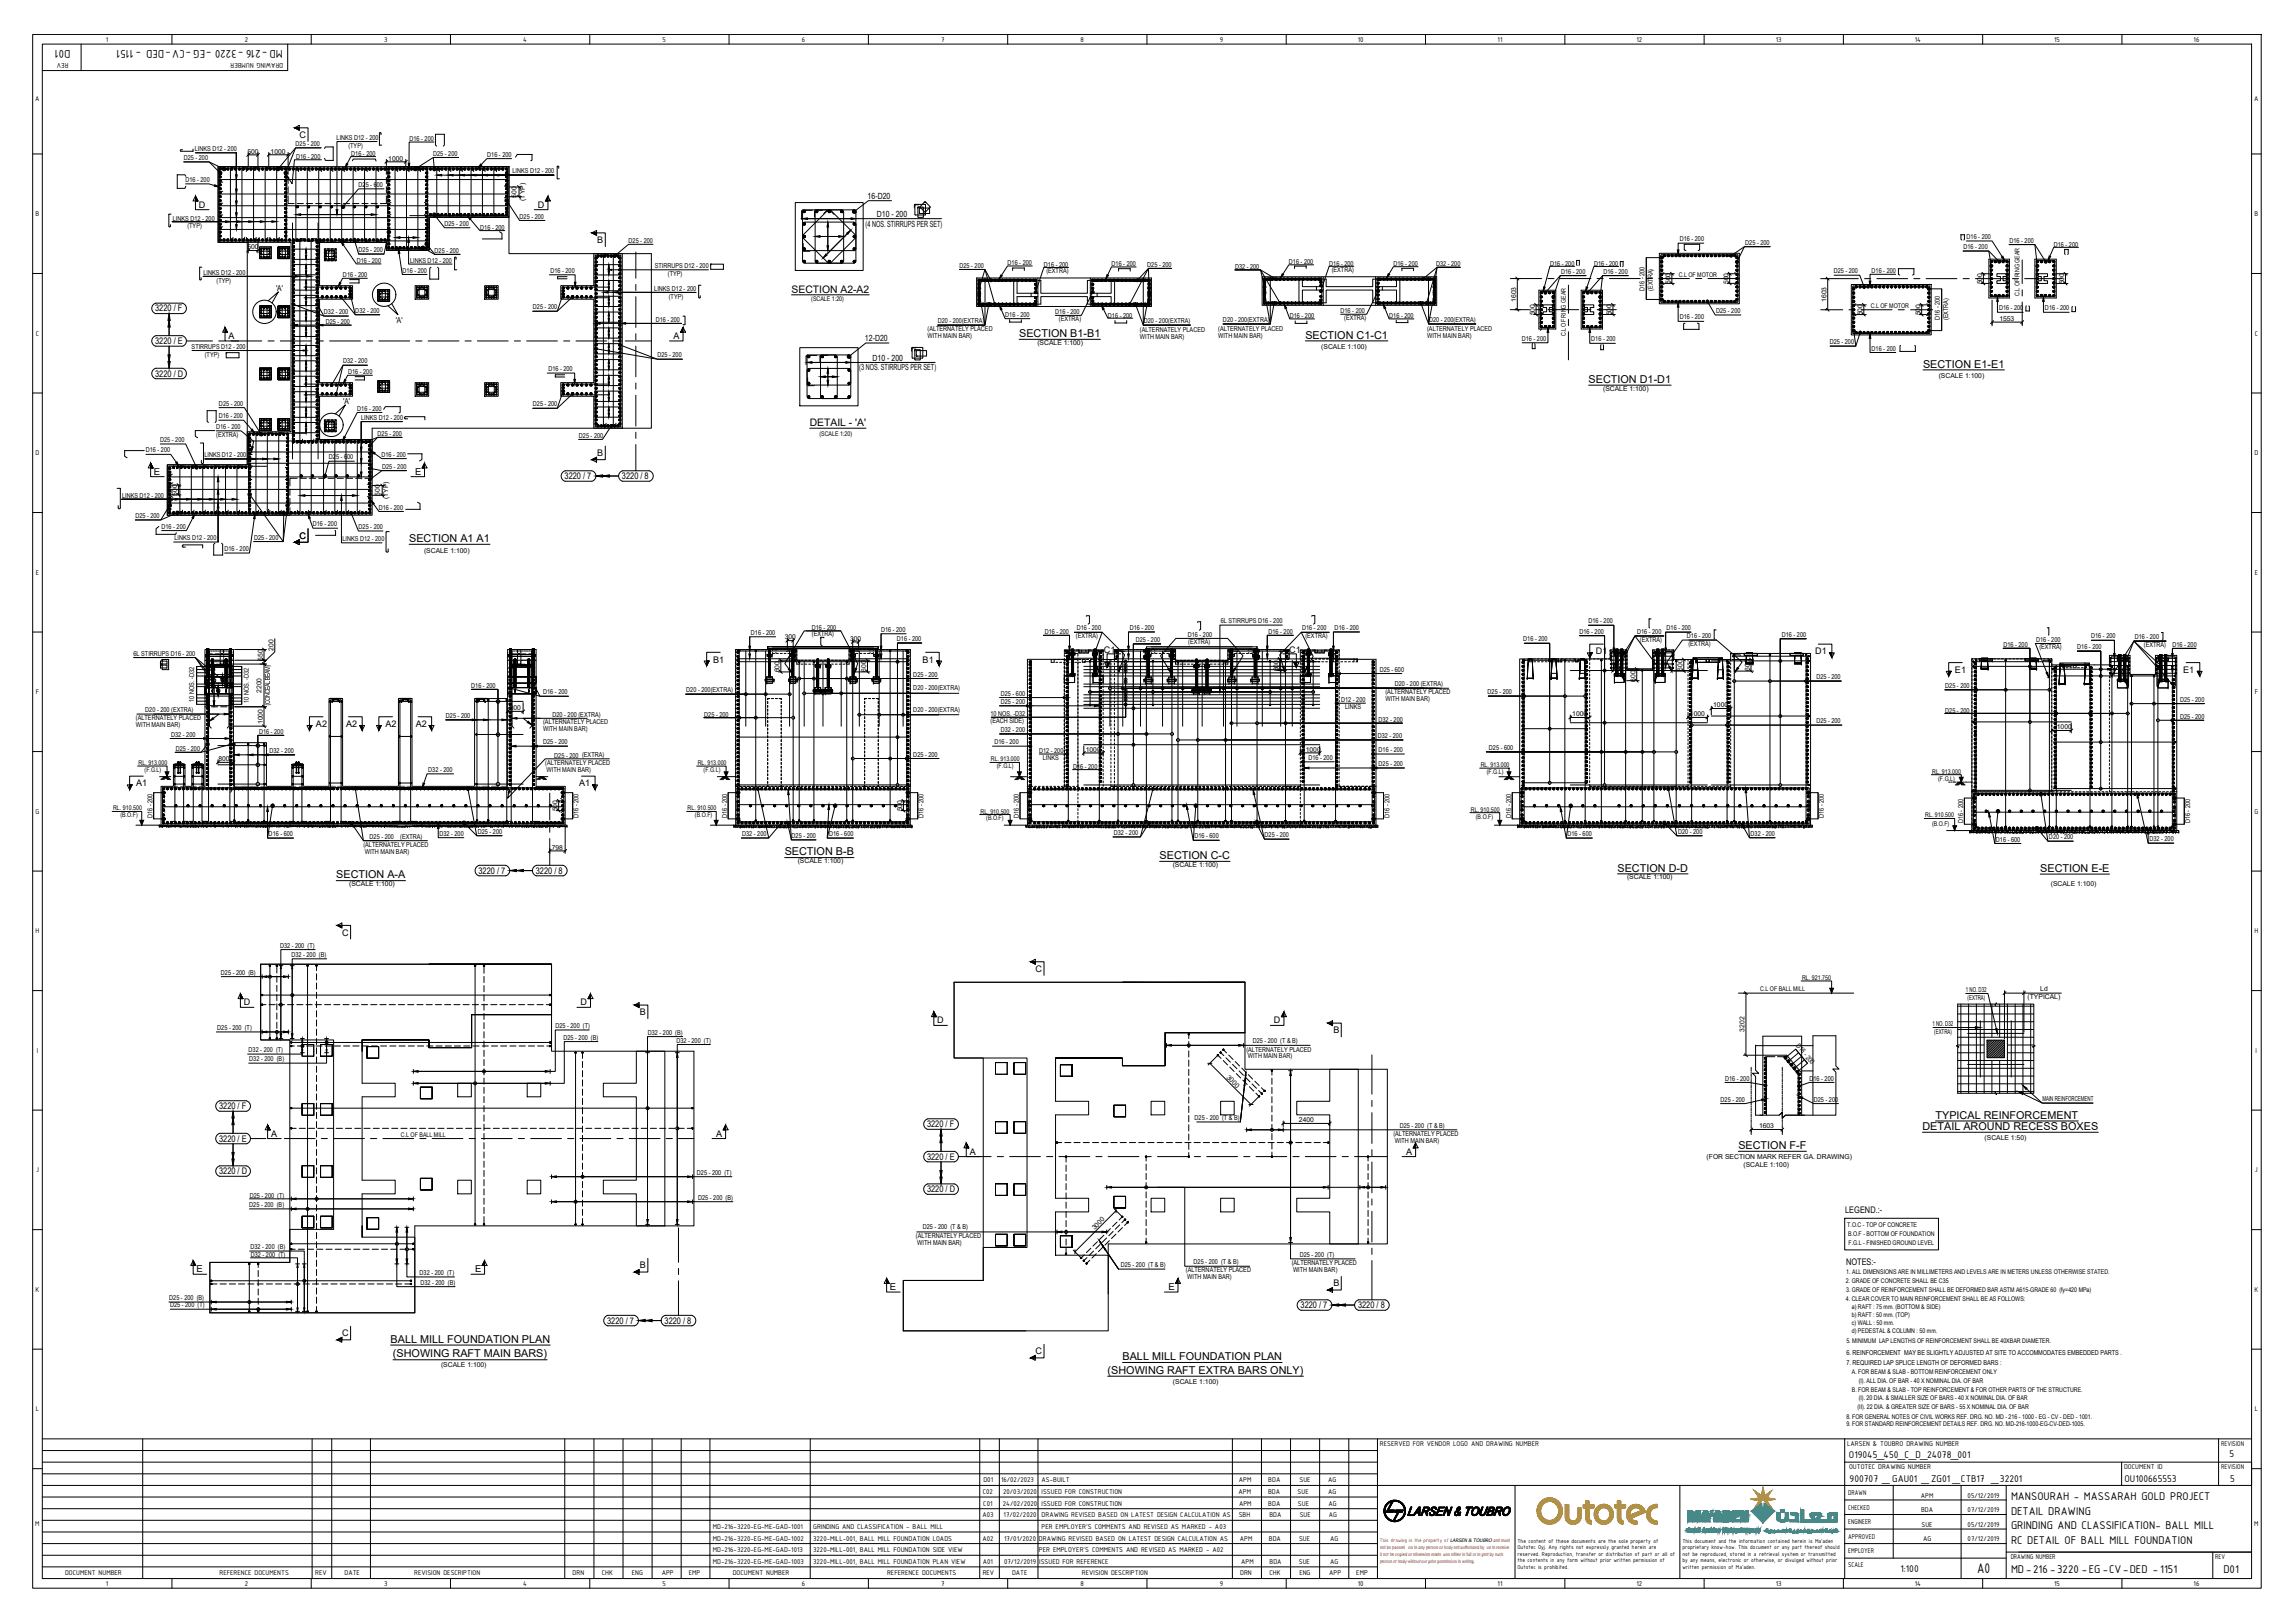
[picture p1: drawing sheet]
<svg xmlns="http://www.w3.org/2000/svg" width="1189mm" height="841mm" viewBox="0 0 1189 841" stroke-linecap="round" stroke-linejoin="round" font-family="sans-serif">
<defs><g id="words">
<text font-size="7.8" x="1025" y="815">A0</text>
<g font-size="6.2">
<text x="37" y="26" transform="rotate(180 37 26)">D01</text>
<text x="147" y="26" transform="rotate(180 147 26)">MD -216 -3220 -EG -CV-DED - 1151</text>
<text x="1042" y="777">MANSOURAH - MASSARAH GOLD PROJECT</text>
<text x="1042" y="785">DETAIL DRAWING</text>
<text x="1042" y="792">GRINDING AND CLASSIFICATION- BALL MILL</text>
<text x="1042" y="800">RC DETAIL OF BALL MILL FOUNDATION</text>
<text x="1042" y="815">MD-216 -3220 -EG -CV-DED -1151</text>
<text x="1152" y="815">D01</text>
</g>
<g font-size="5.6">
<text x="528" y="175">SECTION B1-B1</text>
<text x="676" y="175">SECTION C1-C1</text>
<text x="997" y="190">SECTION E1-E1</text>
<text x="823" y="198">SECTION D1-D1</text>
<text x="212" y="281">SECTION A1 A1</text>
<text x="407" y="443">SECTION B-B</text>
<text x="601" y="445">SECTION C-C</text>
<text x="174" y="455">SECTION A-A</text>
<text x="838" y="452">SECTION D-D</text>
<text x="1057" y="452">SECTION E-E</text>
<text x="1003" y="580">TYPICAL REINFORCEMENT</text>
<text x="996" y="586">DETAIL AROUND RECESS BOXES</text>
<text x="901" y="595">SECTION F-F</text>
<text x="202" y="696">BALL MILL FOUNDATION PLAN</text>
<text x="204" y="703">(SHOWING RAFT MAIN BARS)</text>
<text x="582" y="705">BALL MILL FOUNDATION PLAN</text>
<text x="574" y="712">(SHOWING RAFT EXTRA BARS ONLY)</text>
</g>
<g font-size="5.5">
<text x="958" y="756">O19045_450_C_D_24078_001</text>
<text x="1155" y="755">5</text>
<text x="959" y="768">900707 _GAU01 _ZG01 _CTB17 _32201</text>
<text x="1101" y="768">OU100665553</text>
<text x="1156" y="768">5</text>
<text x="985" y="815">1:100</text>
</g>
<g font-size="5.4">
<text x="410" y="152">SECTION A2-A2</text>
<text x="420" y="221">DETAIL - 'A'</text>
</g>
<g font-size="4.9">
<text x="80" y="246">E</text>
<text x="215" y="246">E</text>
<text x="102" y="659">E</text>
<text x="246" y="659">E</text>
<text x="461" y="669">E</text>
<text x="606" y="669">E</text>
</g>
<g font-size="4.7">
<text x="155" y="72">C</text>
<text x="103" y="108">D</text>
<text x="279" y="108">D</text>
<text x="310" y="126">B</text>
<text x="80" y="161">3220 / F</text>
<text x="80" y="178">3220 / E</text>
<text x="118" y="176">A</text>
<text x="349" y="176">A</text>
<text x="80" y="195">3220 / D</text>
<text x="310" y="236">B</text>
<text x="293" y="248">3220 / 7</text>
<text x="322" y="248">3220 / 8</text>
<text x="155" y="279">C</text>
<text x="572" y="338">C1</text>
<text x="668" y="338">C1</text>
<text x="827" y="339">D1</text>
<text x="941" y="339">D1</text>
<text x="370" y="343">B1</text>
<text x="478" y="343">B1</text>
<text x="1013" y="349">E1</text>
<text x="1131" y="349">E1</text>
<text x="164" y="377">A2</text>
<text x="179" y="377">A2</text>
<text x="200" y="377">A2</text>
<text x="215" y="377">A2</text>
<text x="71" y="407">A1</text>
<text x="300" y="407">A1</text>
<text x="248" y="453">3220 / 7</text>
<text x="278" y="453">3220 / 8</text>
<text x="177" y="485">C</text>
<text x="537" y="504">C</text>
<text x="126" y="521">D</text>
<text x="301" y="521">D</text>
<text x="332" y="526">B</text>
<text x="486" y="530">D</text>
<text x="660" y="530">D</text>
<text x="691" y="535">B</text>
<text x="114" y="575">3220 / F</text>
<text x="480" y="584">3220 / F</text>
<text x="114" y="592">3220 / E</text>
<text x="140" y="589">A</text>
<text x="371" y="589">A</text>
<text x="503" y="598">A</text>
<text x="729" y="598">A</text>
<text x="480" y="601">3220 / E</text>
<text x="114" y="608">3220 / D</text>
<text x="480" y="618">3220 / D</text>
<text x="956" y="629">LEGEND.:-</text>
<text x="332" y="657">B</text>
<text x="957" y="656">NOTES:-</text>
<text x="691" y="667">B</text>
<text x="674" y="678">3220 / 7</text>
<text x="704" y="678">3220 / 8</text>
<text x="315" y="686">3220 / 7</text>
<text x="344" y="686">3220 / 8</text>
<text x="177" y="693">C</text>
<text x="537" y="702">C</text>
</g>
<g font-size="4.4">
<text x="450" y="103">16-D20</text>
<text x="454" y="112">D10 - 200</text>
<text x="449" y="118">(4 NOS. STIRRUPS PER SET)</text>
<text x="448" y="177">12-D20</text>
<text x="445" y="192">(3 NOS. STIRRUPS PER SET)</text>
<text x="452" y="187">D10 - 200</text>
</g>
<g font-size="4.2">
<text x="143" y="151">'A'</text>
<text x="205" y="167">'A'</text>
<text x="178" y="210">'A'</text>
</g>
<g font-size="3.9">
<text x="55" y="22">1</text>
<text x="127" y="22">2</text>
<text x="199" y="22">3</text>
<text x="271" y="22">4</text>
<text x="343" y="22">5</text>
<text x="416" y="22">6</text>
<text x="488" y="22">7</text>
<text x="560" y="22">8</text>
<text x="632" y="22">9</text>
<text x="704" y="22">10</text>
<text x="776" y="22">11</text>
<text x="848" y="22">12</text>
<text x="920" y="22">13</text>
<text x="992" y="22">14</text>
<text x="1065" y="22">15</text>
<text x="1137" y="22">16</text>
<text x="36" y="33" transform="rotate(180 36 33)">REV</text>
<text x="147" y="33" transform="rotate(180 147 33)">DRAWING NUMBER</text>
<text x="18" y="53">A</text>
<text x="1168" y="53">A</text>
<text x="18" y="112">B</text>
<text x="1168" y="112">B</text>
<text x="19" y="174">C</text>
<text x="1168" y="174">C</text>
<text x="18" y="236">D</text>
<text x="1168" y="236">D</text>
<text x="19" y="298">E</text>
<text x="1168" y="298">E</text>
<text x="19" y="360">F</text>
<text x="1168" y="360">F</text>
<text x="18" y="422">G</text>
<text x="1168" y="422">G</text>
<text x="18" y="484">H</text>
<text x="1168" y="484">H</text>
<text x="19" y="546">I</text>
<text x="1169" y="546">I</text>
<text x="19" y="607">J</text>
<text x="1169" y="607">J</text>
<text x="18" y="669">K</text>
<text x="1168" y="669">K</text>
<text x="19" y="731">L</text>
<text x="1168" y="731">L</text>
<text x="715" y="749">RESERVED FOR VENDOR LOGO AND DRAWING NUMBER</text>
<text x="957" y="749">LARSEN &amp; TOUBRO DRAWING NUMBER</text>
<text x="1151" y="749">REVISION</text>
<text x="958" y="761">OUTOTEC DRAWING NUMBER</text>
<text x="1101" y="761">DOCUMENT ID</text>
<text x="1151" y="761">REVISION</text>
<text x="510" y="768">D01</text>
<text x="519" y="768">16/02/2023</text>
<text x="540" y="768">AS-BUILT</text>
<text x="642" y="768">APM</text>
<text x="657" y="768">BDA</text>
<text x="673" y="768">SUE</text>
<text x="688" y="768">AG</text>
<text x="509" y="774">C02</text>
<text x="520" y="774">20/03/2020</text>
<text x="540" y="774">ISSUED FOR CONSTRUCTION</text>
<text x="642" y="774">APM</text>
<text x="657" y="774">BDA</text>
<text x="673" y="774">SUE</text>
<text x="688" y="774">AG</text>
<text x="958" y="775">DRAWN</text>
<text x="995" y="776">APM</text>
<text x="1020" y="776">05/12/2019</text>
<text x="510" y="780">C01</text>
<text x="520" y="780">24/02/2020</text>
<text x="540" y="780">ISSUED FOR CONSTRUCTION</text>
<text x="642" y="780">APM</text>
<text x="657" y="780">BDA</text>
<text x="673" y="780">SUE</text>
<text x="688" y="780">AG</text>
<text x="958" y="782">CHECKED</text>
<text x="996" y="784">BDA</text>
<text x="1020" y="784">07/12/2019</text>
<text x="18" y="791">M</text>
<text x="509" y="786">A03</text>
<text x="520" y="786">17/02/2020</text>
<text x="540" y="786">DRAWING REVISED BASED ON LATEST DESIGN CALCULATION AS</text>
<text x="642" y="786">SBH</text>
<text x="658" y="786">BDA</text>
<text x="674" y="786">SUE</text>
<text x="689" y="786">AG</text>
<text x="958" y="790">ENGINEER</text>
<text x="996" y="791">SUE</text>
<text x="1020" y="791">05/12/2019</text>
<text x="1168" y="791">M</text>
<text x="369" y="792">MD-216-3220-EG-ME-GAD-1001</text>
<text x="421" y="792">GRINDING AND CLASSIFICATION - BALL MILL</text>
<text x="540" y="792">PER EMPLOYER’S COMMENTS AND REVISED AS MARKED - A03</text>
<text x="958" y="797">APPROVED</text>
<text x="369" y="798">MD-216-3220-EG-ME-GAD-1002</text>
<text x="421" y="798">3220-MILL-001, BALL MILL FOUNDATION LOADS</text>
<text x="509" y="798">A02</text>
<text x="520" y="798">17/01/2020</text>
<text x="538" y="798">DRAWING REVISED BASED ON LATEST DESIGN CALCULATION AS</text>
<text x="643" y="798">APM</text>
<text x="658" y="798">BDA</text>
<text x="673" y="798">SUE</text>
<text x="689" y="798">AG</text>
<text x="997" y="799">AG</text>
<text x="1020" y="799">07/12/2019</text>
<text x="369" y="804">MD-216-3220-EG-ME-GAD-1013</text>
<text x="421" y="804">3220-MILL-001, BALL MILL FOUNDATION SIDE VIEW</text>
<text x="538" y="804">PER EMPLOYER’S COMMENTS AND REVISED AS MARKED - A02</text>
<text x="958" y="805">EMPLOYER</text>
<text x="1042" y="808">DRAWING NUMBER</text>
<text x="1148" y="808">REV</text>
<text x="369" y="810">MD-216-3220-EG-ME-GAD-1003</text>
<text x="421" y="810">3220-MILL-001, BALL MILL FOUNDATION PLAN VIEW</text>
<text x="509" y="810">A01</text>
<text x="520" y="810">07/12/2019</text>
<text x="539" y="810">ISSUED FOR REFERENCE</text>
<text x="643" y="810">APM</text>
<text x="658" y="810">BDA</text>
<text x="673" y="810">SUE</text>
<text x="689" y="810">AG</text>
<text x="958" y="812">SCALE</text>
<text x="34" y="816">DOCUMENT NUMBER</text>
<text x="55" y="822">1</text>
<text x="114" y="816">REFERENCE DOCUMENTS</text>
<text x="127" y="822">2</text>
<text x="163" y="816">REV</text>
<text x="179" y="816">DATE</text>
<text x="199" y="822">3</text>
<text x="215" y="816">REVISION DESCRIPTION</text>
<text x="271" y="822">4</text>
<text x="297" y="816">DRN</text>
<text x="312" y="816">CHK</text>
<text x="327" y="816">ENG</text>
<text x="343" y="816">APP</text>
<text x="343" y="822">5</text>
<text x="357" y="816">EMP</text>
<text x="380" y="816">DOCUMENT NUMBER</text>
<text x="416" y="822">6</text>
<text x="460" y="816">REFERENCE DOCUMENTS</text>
<text x="488" y="822">7</text>
<text x="509" y="816">REV</text>
<text x="525" y="816">DATE</text>
<text x="560" y="822">8</text>
<text x="561" y="816">REVISION DESCRIPTION</text>
<text x="632" y="822">9</text>
<text x="643" y="816">DRN</text>
<text x="658" y="816">CHK</text>
<text x="673" y="816">ENG</text>
<text x="689" y="816">APP</text>
<text x="703" y="816">EMP</text>
<text x="704" y="822">10</text>
<text x="776" y="822">11</text>
<text x="848" y="822">12</text>
<text x="920" y="822">13</text>
<text x="992" y="822">14</text>
<text x="1065" y="822">15</text>
<text x="1137" y="822">16</text>
</g>
<g font-size="3.5">
<text x="153" y="76">D25 - 200</text>
<text x="174" y="73">LINKS D12 - 200</text>
<text x="181" y="77">(TYP)</text>
<text x="212" y="73">D16 - 200</text>
<text x="95" y="83">D25 - 200</text>
<text x="101" y="78">LINKS D12 - 200</text>
<text x="128" y="80">500</text>
<text x="140" y="80">1000</text>
<text x="153" y="82">D16 - 200</text>
<text x="182" y="81">D16 - 200</text>
<text x="201" y="83">1000</text>
<text x="224" y="81">D25 - 200</text>
<text x="253" y="82">D16 - 200</text>
<text x="266" y="90">LINKS D12 - 200</text>
<text x="96" y="94">D16 - 200</text>
<text x="186" y="97">D25 - 600</text>
<text x="268" y="102" transform="rotate(-90 268 102)">500</text>
<text x="272" y="104" transform="rotate(-90 272 104)">(TYP)</text>
<text x="269" y="113">D25 - 200</text>
<text x="90" y="114">LINKS D12 - 200</text>
<text x="97" y="118">(TYP)</text>
<text x="230" y="117">D25 - 200</text>
<text x="249" y="119">D16 - 200</text>
<text x="326" y="126">D25 - 200</text>
<text x="871" y="125">D16 - 200</text>
<text x="1019" y="124">D16 - 200</text>
<text x="1041" y="126">D16 - 200</text>
<text x="128" y="129">500</text>
<text x="186" y="131">D25 - 200</text>
<text x="225" y="131">D25 - 200</text>
<text x="904" y="127">D25 - 200</text>
<text x="1018" y="129">D16 - 200</text>
<text x="1064" y="128">D16 - 200</text>
<text x="185" y="136">D16 - 200</text>
<text x="213" y="136">LINKS D12 - 200</text>
<text x="522" y="137">D16 - 200</text>
<text x="576" y="138">D16 - 200</text>
<text x="668" y="137">D16 - 200</text>
<text x="689" y="138">D16 - 200</text>
<text x="722" y="138">D16 - 200</text>
<text x="744" y="138">D32 - 200</text>
<text x="803" y="138">D16 - 200</text>
<text x="826" y="138">D16 - 200</text>
<text x="105" y="142">LINKS D12 - 200</text>
<text x="178" y="144">D16 - 200</text>
<text x="209" y="142">D16 - 200</text>
<text x="285" y="142">D16 - 200</text>
<text x="339" y="139">STIRRUPS D12 - 200</text>
<text x="346" y="143">(TYP)</text>
<text x="497" y="139">D25 - 200</text>
<text x="541" y="138">D16 - 200</text>
<text x="542" y="142">(EXTRA)</text>
<text x="595" y="138">D25 - 200</text>
<text x="640" y="139">D32 - 200</text>
<text x="690" y="141">(EXTRA)</text>
<text x="809" y="142">D16 - 200</text>
<text x="831" y="142">D16 - 200</text>
<text x="950" y="142">D25 - 200</text>
<text x="970" y="141">D16 - 200</text>
<text x="112" y="147">(TYP)</text>
<text x="866" y="147" transform="rotate(-90 866 147)">500</text>
<text x="896" y="147" transform="rotate(-90 896 147)">500</text>
<text x="1027" y="147" transform="rotate(-90 1027 147)">500</text>
<text x="1070" y="147" transform="rotate(-90 1070 147)">500</text>
<text x="339" y="151">LINKS D12 - 200</text>
<text x="347" y="155">(TYP)</text>
<text x="852" y="151" transform="rotate(-90 852 151)">D16 - 200</text>
<text x="857" y="151" transform="rotate(-90 857 151)">(EXTRA)</text>
<text x="276" y="160">D25 - 200</text>
<text x="786" y="156" transform="rotate(-90 786 156)">1603</text>
<text x="947" y="156" transform="rotate(-90 947 156)">1603</text>
<text x="1036" y="161">D16 - 200</text>
<text x="1060" y="161">D16 - 200</text>
<text x="168" y="163">D32 - 200</text>
<text x="169" y="168">D25 - 200</text>
<text x="184" y="162">D32 - 200</text>
<text x="340" y="167">D16 - 200</text>
<text x="486" y="167">D20 - 200(EXTRA)</text>
<text x="521" y="164">D16 - 200</text>
<text x="547" y="163">D16 - 200</text>
<text x="549" y="166">(EXTRA)</text>
<text x="574" y="165">D16 - 200</text>
<text x="593" y="167">D20 - 200(EXTRA)</text>
<text x="634" y="167">D20 - 200(EXTRA)</text>
<text x="668" y="165">D16 - 200</text>
<text x="695" y="162">D16 - 200</text>
<text x="697" y="166">(EXTRA)</text>
<text x="720" y="165">D16 - 200</text>
<text x="741" y="167">D20 - 200(EXTRA)</text>
<text x="795" y="163" transform="rotate(-90 795 163)">500</text>
<text x="835" y="163" transform="rotate(-90 835 163)">500</text>
<text x="871" y="166">D16 - 200</text>
<text x="889" y="162">D25 - 200</text>
<text x="965" y="163" transform="rotate(-90 965 163)">500</text>
<text x="995" y="163" transform="rotate(-90 995 163)">500</text>
<text x="1005" y="166" transform="rotate(-90 1005 166)">D16 - 200</text>
<text x="1010" y="166" transform="rotate(-90 1010 166)">(EXTRA)</text>
<text x="1036" y="166">1553</text>
<text x="481" y="171">(ALTERNATELY PLACED</text>
<text x="591" y="172">(ALTERNATELY PLACED</text>
<text x="631" y="171">(ALTERNATELY PLACED</text>
<text x="740" y="171">(ALTERNATELY PLACED</text>
<text x="481" y="175">WITH MAIN BAR)</text>
<text x="538" y="179">(SCALE 1:100)</text>
<text x="591" y="176">WITH MAIN BAR)</text>
<text x="631" y="175">WITH MAIN BAR)</text>
<text x="740" y="175">WITH MAIN BAR)</text>
<text x="789" y="177">D16 - 200</text>
<text x="825" y="177">D16 - 200</text>
<text x="948" y="178">D25 - 200</text>
<text x="99" y="181">STIRRUPS D12 - 200</text>
<text x="106" y="185">(TYP)</text>
<text x="341" y="185">D25 - 200</text>
<text x="685" y="181">(SCALE 1:100)</text>
<text x="970" y="182">D16 - 200</text>
<text x="178" y="188">D32 - 200</text>
<text x="180" y="194">D16 - 200</text>
<text x="284" y="192">D16 - 200</text>
<text x="1005" y="196">(SCALE 1:100)</text>
<text x="831" y="202">(SCALE 1:100)</text>
<text x="113" y="210">D25 - 200</text>
<text x="185" y="213">D16 - 200</text>
<text x="276" y="211">D25 - 200</text>
<text x="113" y="217">D16 - 200</text>
<text x="187" y="218">LINKS D12 - 200</text>
<text x="112" y="222">D16 - 200</text>
<text x="112" y="226">(EXTRA)</text>
<text x="196" y="226">D25 - 200</text>
<text x="300" y="227">D25 - 200</text>
<text x="83" y="229">D25 - 200</text>
<text x="76" y="234">D16 - 200</text>
<text x="106" y="237">LINKS D12 - 200</text>
<text x="170" y="238">D25 - 600</text>
<text x="198" y="237">D16 - 200</text>
<text x="198" y="243">D25 - 200</text>
<text x="63" y="258">LINKS D12 - 200</text>
<text x="92" y="257" transform="rotate(-90 92 257)">500</text>
<text x="197" y="257" transform="rotate(-90 197 257)">500</text>
<text x="201" y="259" transform="rotate(-90 201 259)">(TYP)</text>
<text x="70" y="269">D25 - 200</text>
<text x="196" y="264">D16 - 200</text>
<text x="84" y="274">D16 - 200</text>
<text x="162" y="273">D16 - 200</text>
<text x="186" y="274">D25 - 200</text>
<text x="90" y="280">LINKS D12 - 200</text>
<text x="132" y="280">D25 - 200</text>
<text x="178" y="280">LINKS D12 - 200</text>
<text x="116" y="286">D16 - 200</text>
<text x="220" y="286">(SCALE 1:100)</text>
<text x="633" y="323">6L STIRRUPS D16 - 200</text>
<text x="823" y="323">D16 - 200</text>
<text x="389" y="329">D16 - 200</text>
<text x="421" y="326">D16 - 200</text>
<text x="421" y="330">(EXTRA)</text>
<text x="457" y="327">D16 - 200</text>
<text x="541" y="328">D16 - 200</text>
<text x="558" y="327">D16 - 200</text>
<text x="585" y="327">D16 - 200</text>
<text x="616" y="330">D16 - 200</text>
<text x="657" y="328">D16 - 200</text>
<text x="675" y="327">D16 - 200</text>
<text x="692" y="327">D16 - 200</text>
<text x="819" y="328">D16 - 200</text>
<text x="848" y="329">D16 - 200</text>
<text x="864" y="327">D16 - 200</text>
<text x="407" y="331">300</text>
<text x="441" y="332">300</text>
<text x="465" y="332">D16 - 200</text>
<text x="558" y="331">(EXTRA)</text>
<text x="589" y="333">D25 - 200</text>
<text x="616" y="334">(EXTRA)</text>
<text x="677" y="331">(EXTRA)</text>
<text x="789" y="332">D16 - 200</text>
<text x="850" y="333">(EXTRA)</text>
<text x="874" y="331">D16 - 200</text>
<text x="875" y="335">(EXTRA)</text>
<text x="923" y="330">D16 - 200</text>
<text x="1038" y="335">D16 - 200</text>
<text x="1055" y="332">D16 - 200</text>
<text x="1084" y="331">D16 - 200</text>
<text x="1106" y="331">D16 - 200</text>
<text x="1111" y="335">(EXTRA)</text>
<text x="1126" y="335">D16 - 200</text>
<text x="69" y="340">6L STIRRUPS D16 - 200</text>
<text x="142" y="337" transform="rotate(-90 142 337)">200</text>
<text x="1057" y="336">(EXTRA)</text>
<text x="1077" y="336">D16 - 200</text>
<text x="136" y="342" transform="rotate(-90 136 342)">550</text>
<text x="663" y="348" transform="rotate(-90 663 348)">600</text>
<text x="872" y="348" transform="rotate(-90 872 348)">600</text>
<text x="907" y="348" transform="rotate(-90 907 348)">600</text>
<text x="404" y="348" transform="rotate(-90 404 348)">600</text>
<text x="449" y="348" transform="rotate(-90 449 348)">600</text>
<text x="473" y="351">D25 - 200</text>
<text x="715" y="348">D25 - 600</text>
<text x="848" y="353" transform="rotate(-90 848 353)">600</text>
<text x="941" y="352">D25 - 200</text>
<text x="136" y="359" transform="rotate(-90 136 359)">2200</text>
<text x="244" y="356">D16 - 200</text>
<text x="282" y="360">D16 - 200</text>
<text x="356" y="359">D20 - 200(EXTRA)</text>
<text x="473" y="358">D20 - 200(EXTRA)</text>
<text x="718" y="360">(ALTERNATELY PLACED</text>
<text x="723" y="356">D20 - 200 (EXTRA)</text>
<text x="771" y="360">D25 - 200</text>
<text x="1008" y="357">D25 - 200</text>
<text x="101" y="364" transform="rotate(-90 101 364)">10 NOS. -D32</text>
<text x="129" y="364" transform="rotate(-90 129 364)">10 NOS. -D32</text>
<text x="140" y="366" transform="rotate(-90 140 366)">(CONCEAL BEAM)</text>
<text x="519" y="365">D25 - 200</text>
<text x="519" y="361">D25 - 600</text>
<text x="695" y="364">D12 - 200</text>
<text x="718" y="363">WITH MAIN BAR)</text>
<text x="1130" y="364">D25 - 200</text>
<text x="75" y="369">D20 - 200 (EXTRA)</text>
<text x="264" y="368">800</text>
<text x="286" y="371">D20 - 200 (EXTRA)</text>
<text x="365" y="371">D25 - 200</text>
<text x="473" y="369">D20 - 200(EXTRA)</text>
<text x="513" y="371">10 NOS. -D32</text>
<text x="697" y="368">LINKS</text>
<text x="815" y="371">1000</text>
<text x="876" y="371">1000</text>
<text x="888" y="367">1000</text>
<text x="1008" y="370">D25 - 200</text>
<text x="70" y="373">(ALTERNATELY PLACED</text>
<text x="70" y="377">WITH MAIN BAR)</text>
<text x="136" y="375" transform="rotate(-90 136 375)">1000</text>
<text x="231" y="372">D25 - 200</text>
<text x="281" y="375">(ALTERNATELY PLACED</text>
<text x="513" y="375">(EACH SIDE)</text>
<text x="714" y="374">D32 - 200</text>
<text x="941" y="375">D25 - 200</text>
<text x="1066" y="378">1000</text>
<text x="1130" y="373">D25 - 200</text>
<text x="89" y="382">D32 - 200</text>
<text x="134" y="380">D16 - 200</text>
<text x="281" y="379">WITH MAIN BAR)</text>
<text x="519" y="379">D32 - 200</text>
<text x="714" y="383">D32 - 200</text>
<text x="91" y="389">D25 - 200</text>
<text x="282" y="386">D25 - 200</text>
<text x="515" y="386">D16 - 200</text>
<text x="563" y="389">1000</text>
<text x="677" y="389">1000</text>
<text x="714" y="390">D16 - 200</text>
<text x="772" y="389">D25 - 600</text>
<text x="113" y="394">800</text>
<text x="140" y="390">D32 - 200</text>
<text x="287" y="393">D25 - 200 (EXTRA)</text>
<text x="473" y="392">D25 - 200</text>
<text x="538" y="390">D12 - 200</text>
<text x="540" y="394">LINKS</text>
<text x="678" y="394">D16 - 200</text>
<text x="222" y="400">D32 - 200</text>
<text x="271" y="396">(ALTERNATELY PLACED</text>
<text x="283" y="396">(ALTERNATELY PLACED</text>
<text x="283" y="400">WITH MAIN BAR)</text>
<text x="556" y="398">D16 - 200</text>
<text x="714" y="397">D25 - 200</text>
<text x="79" y="424" transform="rotate(-90 79 424)">D16 - 200</text>
<text x="289" y="420" transform="rotate(-90 289 420)">500</text>
<text x="300" y="424" transform="rotate(-90 300 424)">D16 - 200</text>
<text x="377" y="424" transform="rotate(-90 377 424)">D16 - 200</text>
<text x="468" y="420" transform="rotate(-90 468 420)">500</text>
<text x="479" y="424" transform="rotate(-90 479 424)">D16 - 200</text>
<text x="528" y="424" transform="rotate(-90 528 424)">D16 - 200</text>
<text x="720" y="424" transform="rotate(-90 720 424)">D16 - 200</text>
<text x="783" y="424" transform="rotate(-90 783 424)">D16 - 200</text>
<text x="945" y="424" transform="rotate(-90 945 424)">D16 - 200</text>
<text x="1017" y="427" transform="rotate(-90 1017 427)">D16 - 200</text>
<text x="1135" y="427" transform="rotate(-90 1135 427)">D16 - 200</text>
<text x="139" y="433">D16 - 600</text>
<text x="192" y="435">D25 - 200</text>
<text x="207" y="435">(EXTRA)</text>
<text x="228" y="433">D32 - 200</text>
<text x="248" y="432">D25 - 200</text>
<text x="385" y="433">D32 - 200</text>
<text x="410" y="434">D25 - 200</text>
<text x="430" y="433">D16 - 600</text>
<text x="577" y="433">D32 - 200</text>
<text x="619" y="434">D16 - 600</text>
<text x="655" y="434">D25 - 200</text>
<text x="812" y="433">D16 - 600</text>
<text x="870" y="432">D20 - 200</text>
<text x="907" y="433">D32 - 200</text>
<text x="1034" y="436">D16 - 600</text>
<text x="1062" y="435">D20 - 200</text>
<text x="1114" y="436">D32 - 200</text>
<text x="188" y="439">(ALTERNATELY PLACED</text>
<text x="189" y="442">WITH MAIN BAR)</text>
<text x="286" y="440">798</text>
<text x="413" y="447">(SCALE 1:100)</text>
<text x="608" y="449">(SCALE 1:100)</text>
<text x="843" y="456">(SCALE 1:100)</text>
<text x="181" y="459">(SCALE 1:100)</text>
<text x="1063" y="459">(SCALE 1:100)</text>
<text x="145" y="491">D32 - 200 (T)</text>
<text x="151" y="496">D32 - 200 (B)</text>
<text x="115" y="505">D25 - 200 (B)</text>
<text x="1019" y="514">1 NO. D32</text>
<text x="1057" y="513">Ld</text>
<text x="1020" y="518">(EXTRA)</text>
<text x="1051" y="518">(TYPICAL)</text>
<text x="113" y="534">D25 - 200 (T)</text>
<text x="288" y="533">D25 - 200 (T)</text>
<text x="1001" y="532">1 NO. D32</text>
<text x="292" y="539">D25 - 200 (B)</text>
<text x="336" y="536">D32 - 200 (B)</text>
<text x="904" y="535" transform="rotate(-90 904 535)">3202</text>
<text x="1002" y="536">(EXTRA)</text>
<text x="129" y="545">D32 - 200 (T)</text>
<text x="351" y="540">D32 - 200 (T)</text>
<text x="646" y="545">(ALTERNATELY PLACED</text>
<text x="649" y="541">D25 - 200 (T &amp; B)</text>
<text x="931" y="542" transform="rotate(50 931 542)">D16 - 200</text>
<text x="129" y="550">D32 - 200 (B)</text>
<text x="647" y="548">WITH MAIN BAR)</text>
<text x="635" y="558" transform="rotate(45 635 558)">3000</text>
<text x="894" y="560">D16 - 200</text>
<text x="938" y="560">D16 - 200</text>
<text x="892" y="571">D25 - 200</text>
<text x="940" y="571">D25 - 200</text>
<text x="1058" y="571">MAIN REINFORCEMENT</text>
<text x="619" y="580">D25 - 200 (T &amp; B)</text>
<text x="673" y="581">2400</text>
<text x="725" y="584">D25 - 200 (T &amp; B)</text>
<text x="912" y="585">1603</text>
<text x="722" y="589">(ALTERNATELY PLACED</text>
<text x="723" y="592">WITH MAIN BAR)</text>
<text x="1029" y="591">(SCALE 1:50)</text>
<text x="884" y="601">(FOR SECTION MARK REFER GA. DRAWING)</text>
<text x="904" y="605">(SCALE 1:100)</text>
<text x="361" y="609">D25 - 200 (T)</text>
<text x="129" y="621">D25 - 200 (T)</text>
<text x="362" y="622">D25 - 200 (B)</text>
<text x="129" y="625">D25 - 200 (B)</text>
<text x="475" y="642">(ALTERNATELY PLACED</text>
<text x="478" y="637">D25 - 200 (T &amp; B)</text>
<text x="567" y="638" transform="rotate(-45 567 638)">3000</text>
<text x="130" y="647">D32 - 200 (B)</text>
<text x="475" y="645">WITH MAIN BAR)</text>
<text x="130" y="651">D32 - 200 (T)</text>
<text x="674" y="651">D25 - 200 (T)</text>
<text x="581" y="657">D25 - 200 (T &amp; B)</text>
<text x="615" y="659">(ALTERNATELY PLACED</text>
<text x="619" y="655">D25 - 200 (T &amp; B)</text>
<text x="669" y="656">(ALTERNATELY PLACED</text>
<text x="670" y="659">WITH MAIN BAR)</text>
<text x="217" y="661">D32 - 200 (T)</text>
<text x="218" y="666">D32 - 200 (B)</text>
<text x="615" y="663">WITH MAIN BAR)</text>
<text x="88" y="674">D25 - 200 (B)</text>
<text x="88" y="677">D25 - 200 (T)</text>
<text x="957" y="702">6. REINFORCEMENT MAY BE SLIGHTLY ADJUSTED AT SITE TO ACCOMMODATES EMBEDDED PARTS .</text>
<text x="957" y="707">7. REQUIRED LAP SPLICE LENGTH OF DEFORMED BARS :</text>
<text x="229" y="708">(SCALE 1:100)</text>
<text x="608" y="717">(SCALE 1:100)</text>
</g>
<g font-size="3.4">
<text x="870" y="143">C.L OF MOTOR</text>
<text x="1047" y="153" transform="rotate(-90 1047 153)">C.L OF RING GEAR</text>
<text x="420" y="156">(SCALE 1:20)</text>
<text x="970" y="160">C.L OF MOTOR</text>
<text x="811" y="174" transform="rotate(-90 811 174)">C.L OF RING GEAR</text>
<text x="425" y="226">(SCALE 1:20)</text>
<text x="514" y="395">RL. 913.000</text>
<text x="72" y="396">RL. 913.000</text>
<text x="75" y="400">(F.G.L)</text>
<text x="362" y="396">RL. 913.000</text>
<text x="365" y="400">(F.G.L)</text>
<text x="517" y="398">(F.G.L)</text>
<text x="767" y="398">RL. 913.000</text>
<text x="771" y="401">(F.G.L)</text>
<text x="1001" y="401">RL. 913.000</text>
<text x="1004" y="405">(F.G.L)</text>
<text x="59" y="420">RL. 910.500</text>
<text x="356" y="420">RL. 910.500</text>
<text x="62" y="423">(B.O.F)</text>
<text x="360" y="423">(B.O.F)</text>
<text x="508" y="422">RL. 910.500</text>
<text x="511" y="425">(B.O.F)</text>
<text x="762" y="421">RL. 910.500</text>
<text x="765" y="425">(B.O.F)</text>
<text x="998" y="424">RL. 910.500</text>
<text x="1001" y="428">(B.O.F)</text>
<text x="934" y="508">RL. 921.750</text>
<text x="912" y="514">C.L OF BALL MILL</text>
<text x="208" y="589">C.L OF BALL MILL</text>
<text x="957" y="636">T.O.C - TOP OF CONCRETE</text>
<text x="958" y="640">B.O.F - BOTTOM OF FOUNDATION</text>
<text x="958" y="645">F.G.L - FINISHED GROUND LEVEL</text>
<text x="957" y="665">2. GRADE OF CONCRETE SHALL BE C35</text>
<text x="957" y="660">1. ALL DIMENSIONS ARE IN MILLIMETERS AND LEVELS ARE IN METERS UNLESS OTHERWISE STATED.</text>
<text x="957" y="669">3. GRADE OF REINFORCEMENT SHALL BE DEFORMED BAR ASTM A615-GRADE 60 (fy=420 MPa)</text>
<text x="957" y="674">4. CLEAR COVER TO MAIN REINFORCEMENT SHALL BE AS FOLLOWS:</text>
<text x="960" y="678">a) RAFT : 75 mm. (BOTTOM &amp; SIDE)</text>
<text x="960" y="682">b) RAFT : 50 mm. (TOP)</text>
<text x="960" y="687">c) WALL : 50 mm.</text>
<text x="957" y="696">5. MINIMUM LAP LENGTHS OF REINFORCEMENT SHALL BE 40XBAR DIAMETER.</text>
<text x="960" y="691">d) PEDESTAL &amp; COLUMN : 50 mm.</text>
<text x="960" y="712">A. FOR BEAM &amp; SLAB - BOTTOM REINFORCEMENT ONLY</text>
<text x="963" y="717">(I). ALL DIA. OF BAR - 40 X NOMINAL DIA. OF BAR</text>
<text x="960" y="721">B. FOR BEAM &amp; SLAB - TOP REINFORCEMENT &amp; FOR OTHER PARTS OF THE STRUCTURE.</text>
<text x="963" y="726">(I). 20 DIA. &amp; SMALLER SIZE OF BARS - 40 X NOMINAL DIA. OF BAR</text>
<text x="963" y="730">(II). 22 DIA. &amp; GREATER SIZE OF BARS - 55 X NOMINAL DIA. OF BAR</text>
<text x="957" y="735">8. FOR GENERAL NOTES OF CIVIL WORKS REF. DRG. NO. MD - 216 - 1000 - EG - CV - DED - 1001.</text>
<text x="957" y="739">9. FOR STANDARD REINFORCEMENT DETAILS REF. DRG. NO. MD-216-1000-EG-CV-DED-1005.</text>
</g>
<g font-size="3.1">
<text x="786" y="799">The content of these documents are the sole property of</text>
<text x="786" y="803">Outotec Oyj. Any rights not expressly granted herein are</text>
<text x="872" y="799">This document and the information contained herein is Ma'aden</text>
<text x="872" y="803">proprietary know-how. This document or any part thereof should</text>
<text x="786" y="806">reserved. Reproduction, transfer or distribution of part or all of</text>
<text x="786" y="809">the contents in any form without prior written permission of</text>
<text x="872" y="806">not be reproduced, stored in a retrieval system or transmitted</text>
<text x="872" y="809">by any means, electronic or otherwise, or divulged without prior</text>
<text x="786" y="813">Outotec is prohibited.</text>
<text x="872" y="813">written permission of Ma'aden.</text>
</g>
<text font-size="2.8" fill="#f00" x="715" y="799">This drawing is the property of</text>
<g font-size="2.5" fill="#f00">
<text x="715" y="803">not be passed on to any person or body not authorized by us to receive</text>
<text x="715" y="806">it nor be copied or otherwise made use either in full or in part by such</text>
<text x="715" y="810">person or body without our prior permission in writing.</text>
</g>
<text font-size="2.5" x="752" y="799">LARSEN &amp; TOUBRO and must</text>
</g></defs>
<!-- layer: CI-EXISTING -->
<g fill="none" stroke="#000" stroke-width=".52">
<path d="M534 152v2M538 158h1v-4h25v4h1M538 152h-11v-7h-2v13h2v-4h11M539 145v7h25v-7h1M565 152h11v-7h2v13h-2v-4h-11M569 152v2M673 145v12h2v-7h11M673 145h2M675 145v4h11M682 149v1M686 145h1v4h24v-4h2M686 157h1v-7h24v7h2"/>
<path d="M716 149v1M724 145v4h-11M724 145h1M725 145v12h-1v-7h-11M800 158h5v1h-2v3h2v1h-5v-1h2v-3h-2zM821 158h5v1h-2v3h2v1h-5v-1h2v-3h-2zM188 539h34v4h22v-17v17h-22v-4zM286 526h-42h42v-26h-151v39h38v98h-23v17h-41v26h106v-39h-27M645 535h-41h41v-26h-151v39h38v98h-22v18h-42v26h106v-40h-27M157 541h6v6h-6zM166 541v6h6v-6v6h-6v-6h6zM188 545v16h17v7h-17v44h17v7h-17v22v-6"/>
<path d="M188 545v-6v6M190 542v6h6h-6v-6h6v6h-6v-6h6v6v-6zM516 551h6v6h-6zM525 551v6h7v-6v6h-7v-6h7zM547 554v17h17v7h-17v43h17v7h-17v22v-5M547 548h35v4h22v-17v17h-22v-4zM547 554v-6v6M550 552v6h6h-6v-6h6v6h-6v-6h6v6v-6zM910 542v13l1 1h-3l2 2v20h4M910 542h30M914 547v-10h20v19M934 555h6"/>
<path d="M157 572h6v6h-6zM157 572v6h6v-6v6h-6v-6h6zM166 572h6v6h-6zM166 572v6h6v-6v6h-6v-6h6zM218 563h6v6h-6zM218 563v6h6v-6v6h-6v-6h6zM237 561h7v7h-7zM273 561h7v7h-7zM313 561h17v-16h15v90h-15v-16h-17v-7h17v-44h-17zM577 573h6v6h-6zM577 573v6h6v-6v6h-6v-6h6zM597 571h7v7h-7z"/>
<path d="M633 571h7v7h-7zM672 571h17v-17h15v91h-15v-17h-17v-7h17v-43h-17zM912 578h10l2-2v3l1-1h9M922 578l2-2v3l1-1h26v-22l-1-2h3l-2-2v-15h-11v41M516 581h6v6h-6zM516 581v6h6v-6v6h-6v-6h6zM525 581h7v6h-7zM525 581v6h7v-6v6h-7v-6h7zM157 604h6v6h-6zM157 604v6h6v-6v6h-6v-6h6zM166 604h6v6h-6zM166 604v6h6v-6v6h-6v-6h6z"/>
<path d="M218 611h6v6h-6zM218 611v6h6v-6v6h-6v-6h6zM237 612h7v7h-7zM273 612h7v7h-7zM516 613h6v6h-6zM516 613v6h6v-6v6h-6v-6h6zM525 613h7v6h-7zM525 613v6h7v-6v6h-7v-6h7zM577 620h6v6h-6zM577 620v6h6v-6v6h-6v-6h6zM157 630h6v6h-6zM157 630v6h6v-6v6h-6v-6h6z"/>
<path d="M166 630h6v6h-6zM166 630v6h6v-6v6h-6v-6h6zM190 631v6h6h-6v-6h6v6h-6v-6h6v6v-6zM516 640h6v6h-6zM516 640v6h6v-6v6h-6v-6h6zM525 640h7v6h-7zM525 640v6h7v-6v6h-7v-6h7zM597 621h7v7h-7zM633 621h7v7h-7zM550 640v6h6h-6v-6h6v6h-6v-6h6v6v-6z"/>
</g>
<!-- layer: CI-TEXT -->
<g fill="none" stroke="#000" stroke-width=".52">
<path d="M528 176h42M676 177h43M823 200h43M997 192h42M212 282h42M174 456h36M407 444h36M601 446h36M838 453h37M1057 453h36M901 597h35M996 587h91"/>
<path d="M1003 581h74M202 697h83M204 705h80M574 713h101M582 706h82"/>
</g>
<!-- layer: CI-NEWLINES -->
<g fill="none" stroke="#000" stroke-width=".52">
<path d="M113 86h151v45h74v91h-145v45h-106v-26h41v-115h-15zM149 90v-4h-36v40h38v98h-23v17h-41v26M149 92v3M149 97v3M200 90v-4h64h-64h64v27h-42h42M200 92v3M200 97v3M149 102v3h3M154 105h3M159 105h3M164 105h3M168 105h4"/>
<path d="M173 105h3M178 105h3M183 105h3M188 105h3M192 105h4M200 102v3h-3M412 105h35v35h-35zM134 128h7v6h-7zM144 128v6h6v-6v6h-6v-6h6zM166 131v17h17v7h-17v43h17v7h-17v23v-6M166 126h34v4h22v-17v17h-22v-4zM166 131v-5v5"/>
<path d="M134 159h7v6h-7zM134 159v6h7v-6v6h-7v-6h7zM144 159h6v6h-6zM144 159v6h6v-6v6h-6v-6h6zM196 150h6v6h-6zM196 150v6h6v-6v6h-6v-6h6zM215 148h7v7h-7zM251 148h7v7h-7zM291 148h17v-17h14v91h-14v-17h-17v-7h17v-43h-17zM134 191h7v6h-7zM134 191v6h7v-6v6h-7v-6h7zM144 191h6v6h-6z"/>
<path d="M144 191v6h6v-6v6h-6v-6h6zM196 197h6v6h-6zM196 197v6h6v-6v6h-6v-6h6zM215 198h7v7h-7zM251 198h7v7h-7zM414 180h31v30h-31zM134 217h7v6h-7zM134 217v6h7v-6v6h-7v-6h7zM144 217h6v6h-6zM144 217v6h6v-6v6h-6v-6h6zM166 228h27v20h-4M150 253v4"/>
<path d="M150 258v3M154 248h-4v4M156 248h3M160 248h4M165 248h3M170 248h3M175 248h3M180 248h3M184 248h4M150 263v4h-63M114 337v5h2v-5M114 339h2"/>
<path d="M268 337v5h2v-5M268 339h2M106 342v-5h15v5M263 342v-5h15v5M532 342v65M694 342h19v65M263 362h-17v45h-32v-45h-7v45h-29v-45h-7v45h-14v-11h-6v11h-13v-22h-17M95 407h4v-11h6v11h1v-65h8v2h2v-2h5v65M96 407v-11h-6v11h-7v21h210v-21h-15v-65h-8v2h-2v-2h-5v65M83 428h211h-211zM135 500h151v45h74v90h-145v45h-106v-26h41v-115h-15zM574 671v-26h145v-91h-74v-45h-151v39h16v116h-42v26h64"/>
</g>
<!-- layer: CI-REINFORCEMENT -->
<g fill="none" stroke="#000" stroke-width=".52">
<path d="M100 77v1h-7h1h1M173 76h-4l-1 1M173 76h.1M173 76v7M197 75h1M197 70v-1v6M230 70h-4v5v1M230 70h.1M230 70v5v1M96 91h-4v7h4v-2M114 93h149M114 93a.7 .7 0 0 0-1 1 .7 .7 0 0 0 1 0h1"/>
<path d="M115 99h-1a.7 .7 0 0 0-1 1 .7 .7 0 0 0 1 1M120 87h1M120 87l-1 37a.7 .7 0 0 0 1 1 .7 .7 0 0 0 1-1v-1M126 87h1M126 87l-1 37a.7 .7 0 0 0 1 1 .7 .7 0 0 0 1-1v-1M132 87h1M132 87l-1 37a.7 .7 0 0 0 1 1 .7 .7 0 0 0 1-1v-1M134 89v-2h-20v38h20v-2M138 87h1M138 87l-1 37a.7 .7 0 0 0 1 1 .7 .7 0 0 0 1-1v-1M139 88v-1h71l1 2M144 87h1"/>
<path d="M144 87l-1 37a.7 .7 0 0 0 1 1 .7 .7 0 0 0 1-1v-1M148 87h-19l-1 2M148 87v38M155 89v-2h-1l-1 1v37h2M159 88v37M159 88a.7 .7 0 0 1 1-1 .7 .7 0 0 1 1 1v1M167 89l-1-2-1 1v37h2M168 82l1 1h4M172 88v1M173 88l-1-1-1 1v37h2M173 83h.1M177 88v37"/>
<path d="M177 88a.7 .7 0 0 1 1-1 .7 .7 0 0 1 0 1v1M183 83v-1h12v1M184 89v-2h-1v1v37h2M190 89v-2h-1v1v37h2M195 88v37M195 88a.7 .7 0 0 1 1-1 .7 .7 0 0 1 0 1v1M206 89v-2h-1v1v41h2M212 89v-2h51v15l-2 1M212 89v-1a.7 .7 0 0 0-1-1 .7 .7 0 0 0 0 1v41M218 89v-2h-1v1v41h2M228 89v-2h-1l-1 25h2M232 88v24"/>
<path d="M232 88a.7 .7 0 0 1 1-1 .7 .7 0 0 1 1 1v1M240 89l-1-2-1 25h2M245 89v-2l-1 25h2M251 89v-2h-1v25h2M257 88v-1l-1 1v24h2M257 88v1M261 96l2 1v14M263 97v4h-149M263 93v3M267 81l1-1h8v3h-1M290 87l-1-1v6M290 93h-1"/>
<path d="M89 111h-1v7v-1v-1M114 119h107M114 113h107M115 118h-1a.7 .7 0 0 0-1 0 .7 .7 0 0 0 1 1M115 111h-1a.7 .7 0 0 0-1 1 .7 .7 0 0 0 1 1M115 105h-1a.7 .7 0 0 0-1 1 .7 .7 0 0 0 1 1M152 116v122M165 116v122M203 111l-2-1v-23h21v23l-2 1M203 105h-2v24h20l1-24h-2M222 116v3M222 110v3"/>
<path d="M232 112h2M263 112h-51M263 104v3h-149M417 109h4M417 109l-1 1v26h1h25h1l1-26-1-1h-27h-1v5M417 115h25M417 115l-1 1M423 109h-1v4M426 109h-3l-1 1v25l2 1M427 111l2-2h1l14 13-1 1-12 13M429 109l-13 13v1l13 13h2M429 109h1"/>
<path d="M430 109l2 2M436 109l1 1v25l-1 1M442 115l2 1M474 106v2M476 107h2M476 107v6h2M476 107v1M476 106h-2v5h6v-5h-6M476 108l1 3M477 108h5v2l-5 1v-1M477 107l2 3 3-3M478 107v6"/>
<path d="M479 105l-2 2M480 105h.1M480 105l2 2M105 138l-2 1 1 6v-1M128 123l1 2h19M135 129h.1M135 129h5v4h-5zM135 130h5M135 132h.1M137 129v4M138 129v4M140 132h-5"/>
<path d="M140 123l1 2h81v-1M145 129v1M145 129h4M145 129h.1M145 129v4h4M146 129v4M148 129v4M149 132h-4M149 130h-4M149 129v4M149 130h.1M149 132h.1"/>
<path d="M152 134h13M153 137h-1h13M153 129h-1h13M156 124h1M156 124l-1 142a.7 .7 0 0 1-1 0v-2M159 125h2M162 124h1M162 124l-1 142a.7 .7 0 0 1-1 0v-2M169 131h4M169 130h4v4h-4M169 132v1M169 133h.1"/>
<path d="M169 130v4M169 130h.1M170 134h1M170 130v4M172 130v4M173 133h-4M177 125h2M195 125h2M211 129h2M223 139v6M227 139v6M236 134v-1v7h1"/>
<path d="M250 124h10M259 120l1 1v3M260 124h.1M309 137h12M309 137v5M309 137v1M309 132h6M309 132v89M315 132h-2v89a.7 .7 0 0 0 1 0v-2M315 132h6M318 132h2M318 132v89a.7 .7 0 0 0 1 0v-2"/>
<path d="M322 132v89M322 137v5M368 137h.1M375 137h-7v2M375 137v3l-7-1M416 129l1 1M416 126v3l1 1h25M417 130h3M444 129l-2 1M531 139v1M531 139h-6v1M580 139v1"/>
<path d="M580 139h6M580 139h.1M586 139h.1M586 139v1M677 139v-1h-6v1M817 138v-3h2l-1 3M840 136v2M840 136h1M840 136h.1M841 136h.1M841 136v2M881 127h-8v3h1"/>
<path d="M881 127h.1M881 127v3h-1M992 139h-8v3l1 1M992 139h.1M992 139v3l-1 1M1016 122h.1M1018 122h-2l1 2M1018 122h.1M1018 122v2M1031 135v12l1 1M1032 135h8M1032 135h.1"/>
<path d="M1040 135l1 12-1 1M1056 135h9M1056 135l-1 12 1 1M1065 135v12l-1 1M1070 129v3M1070 129h2M1070 129h.1M1072 129h.1M1072 129v3M135 159h.1M135 159h5v5h-5zM137 159v5"/>
<path d="M137 159h.1M138 159v5M145 159v1M145 160v4h4M146 159v5M146 159v1M148 159v5M149 159l-4 1M149 159v5M152 158h13M152 150h13M152 142h13"/>
<path d="M158 149h24v5h-24M165 153h-13M165 145h-13M165 153h.1M165 145h.1M181 145h5v2M181 147h5M186 147h.1M196 151v1M197 151h4v4h-4zM197 152h4M197 154h.1"/>
<path d="M197 151h.1M198 151v4M198 151h.1M199 151v4M201 154h-4M216 150h5M216 153h.1M216 149h5v5h-5M216 152v1M216 149v5M216 149h.1M217 149v5"/>
<path d="M218 149h1M218 149h.1M218 149l-2 3 2 2M219 149h.1M219 149l2 3-2 2M220 149v5M221 153h-5M223 145h.1M223 145h4M227 145h.1M252 150h5M252 153h.1"/>
<path d="M252 149h5v5h-5M252 152v1M252 149v5M252 149h.1M253 149v5M254 149h1M254 149l-2 3 3 2 2-2-2-3M255 149h.1M256 149v5M257 153h-5M289 143v1M289 144h.1"/>
<path d="M289 143h5M289 144h5M289 143h.1M309 145v1M309 154v1M309 145h.1M309 145v6M309 154h12M309 145h12M309 154h.1M309 142h12M309 159h12"/>
<path d="M309 151h12M309 153l-1 1 1 5M316 149h-24l-1 5h25M322 154v5M322 145v6M362 148v6M362 154h1M363 153v1M363 148h-1M507 152v6h30v-4M537 151v-6h-30v6M566 154v4"/>
<path d="M566 145h30v6M566 145v6M596 153v5h-30M685 150v-6h-30v6M685 151v6h-30v-6M714 150v-6h30v6M714 151v6h30v-6M733 140v-1h-6v1M798 151v12l1 1M798 151h7l1 12-1 1M799 157l-1 1v12v-10M805 157l1 1v12"/>
<path d="M806 160v10M821 157l-1 1v12h9M829 157l1 1v12M829 151h-9v12l1 1M830 151v12l-1 1M862 141l-1 1v15h39l1-15-2-1M862 147h-1v-15h39l1 15h-2M962 157l-2 1v15h40v-15l-2-1M1032 141l-1 1v11M1040 141l1 1v12l-9-1M1050 158v3h2M1051 159l1 2"/>
<path d="M1056 141l-1 1v12h10v-12l-1-1M1074 159v2M1075 159l1 2M135 161h5M135 162l1 1M135 162h.1M140 162h-5M149 162h-4l1 1M149 161h-4M149 161h.1M149 162h.1M152 174h13"/>
<path d="M152 166h13M152 179h13M152 169h.1M152 161h.1M152 169h13M152 161h13M165 161h.1M309 162v1M309 170v1M309 178v1M309 170h12M309 178h.1"/>
<path d="M309 170h.1M309 162h.1M309 175h12M309 167h12M309 170h-1l1 5M321 178h-12v5M321 162h-12v5M322 178v5M322 170v5M322 162v5M354 164h1v4h-1M523 166v1h6"/>
<path d="M529 166v1M578 167h.1M578 166v1M584 166v1h-6M671 166v2h6M677 166v2M677 168h.1M724 167h.1M724 166v1M724 167h6M730 166v1M730 167h.1"/>
<path d="M794 178v3M795 178l1 3M798 170h8M830 179v2M831 179v2M873 171h.1M873 167v1v3M880 167v1v3h-7M881 171h-1M962 164l-2-1v-15h40v15l-2 1M985 179v3h8l-1-3M1074 161v1"/>
<path d="M1074 161h2M1076 161v1M117 185h7M117 183h1M117 183v2M117 183h7M117 183h.1M124 183h.1M124 183v2M124 185h.1M135 192h.1M135 192h5v4h-5z"/>
<path d="M135 195h.1M136 193h4M136 193h-1M137 192v4M138 192v4M140 193h.1M140 194h-5M145 192v1M145 195h.1M145 192h4M145 194l4 1M145 192h.1"/>
<path d="M145 192v4h4M145 193h4M145 193h.1M146 192v4M148 192v4M149 192v4M149 193h.1M149 194v1M152 187h13M152 195h13M152 184h.1M152 192h.1"/>
<path d="M158 199h24M165 184h-13M165 192h-13M182 199v6h-24M184 195h5M189 195h.1M189 195v2h-5M189 197h.1M196 198v1M197 198h4v4M197 198v4M197 200h4"/>
<path d="M198 198h-1M198 198v4M198 198h.1M199 198h-1M199 198l1 4M216 199h.1M217 199v6M217 199h.1M218 199h1M218 199h.1M218 199l-2 3 2 2M219 199v1"/>
<path d="M219 199l2 3-2 2M220 199h.1M220 199v6M221 199v6l-5-1M221 199h-5v5M252 199h.1M253 199v6M253 199h.1M254 199h.1M254 199h1M254 199l-2 3 3 2M255 199v1"/>
<path d="M255 199l2 3-2 2M256 199h.1M256 199v6M257 199v6l-5-1M257 199h-5v5M288 194v1h5M288 194h5M288 194h.1M291 199l1 6h24M309 191v1h12M309 199v1M309 195h12"/>
<path d="M309 183h12M309 186h12M309 186v6M309 195v5M316 199h-25M321 200h-12M322 186v6M322 195v5M418 185v4M418 199l1 1h3M418 192l2-1h20l1 1M419 196v3v1h21l1-2"/>
<path d="M423 184l-5 1 1 21 1 1 20-1 1-1v-20l-1-1h-21l-1 1M425 185v3M426 184l-1 1M429 184h-3l-1 1v20l2 2M433 184l1 1v20l-1 2M472 180v2M474 181v5M474 181h3v5h-3M474 181h.1M475 180l-2 1M475 182v3M475 182h5"/>
<path d="M475 184v1M478 180v6l-5-1M478 180h-5v5M480 182v2l-5 1M794 181h1M830 181h.1M830 181h1M831 181h.1M107 213v5l1 1M107 213h5M107 213h.1M112 213h.1"/>
<path d="M112 213v5l-1 1M135 218h.1M135 218h5v4h-5zM135 219h5M137 218v4M138 218v4M145 218v1M145 218h4M145 218h.1M145 218v4h4M146 218v4M148 218v4"/>
<path d="M149 219h-4M149 218v4M149 219h.1M152 203h13M152 211h13M152 219h13M152 200h.1M152 200h1M165 200h-13M165 208h-13h1M165 216h-13h1M169 219h.1"/>
<path d="M170 218v5M170 219h.1M172 218v1M172 219v4M173 219l-4-1v5M173 219v4h-4M197 202h4M197 201h.1M198 202v1M200 202l-1 1M201 201h-4M207 211h-7l-1 1"/>
<path d="M207 211h.1M207 211v3M210 217h1M210 217v-1h10v2M216 201h5M216 203h1M216 203h.1M219 205h.1M221 203h-5M252 201h5M252 203h1M252 203h.1"/>
<path d="M255 205h.1M257 203h-5M308 208h1M308 216h1M309 207v1M309 215v1M309 203h12M309 211h12M309 203l-1 5M309 211l-1 5M321 216h-12M321 208h-12"/>
<path d="M322 203v5M322 211v5M75 233l-10 1v2l1 1M101 223v3l1 1M101 223h10M101 223h.1M104 230h1v10h-1M104 239v1M129 229v3M129 229h63M129 229h.1M129 224h30"/>
<path d="M129 225h.1M131 234l-2-1v-8v23l1 1M131 236h-2a.7 .7 0 0 1 0-1 .7 .7 0 0 1 0-1h63v2M133 225v41a.7 .7 0 0 0 1 0v-2M133 224h2M133 224v1M135 221h.1M139 224h2M139 224v42a.7 .7 0 0 0 1 0v-2M140 221h-5M145 224h1M145 224l-1 42a.7 .7 0 0 0 1 0 .7 .7 0 0 0 1 0v-2"/>
<path d="M145 221h.1M149 221h-4M149 225v23l-1 1M149 221h.1M153 228h2M155 228v1M157 228v1a.7 .7 0 0 1-1 1 .7 .7 0 0 1-1-1M159 228h2M161 228v1M163 228v1a.7 .7 0 0 1-1 1 .7 .7 0 0 1-1-1M165 224h-13M168 229v37"/>
<path d="M168 228h2M168 228v1M169 220h4M169 221h.1M169 221v1M170 223h1M173 221h-4M174 228h2M174 228v38a.7 .7 0 0 0 1 0v-2M180 228h1M180 228l-1 38a.7 .7 0 0 0 1 0 .7 .7 0 0 0 1 0v-2M185 228h2"/>
<path d="M185 228v38a.7 .7 0 0 0 1 0 .7 .7 0 0 0 1 0M192 229v28h-2M211 235h8M219 235h.1M219 235v3l-2 1M309 221h6M315 221h6M61 253h1v11l-1-1v-1M87 242v14l3 2M88 255h1M88 259h1M88 246h1"/>
<path d="M88 259a.7 .7 0 0 0-1 1 .7 .7 0 0 0 1 1h104M88 246a.7 .7 0 0 0-1 1 .7 .7 0 0 0 1 0h104M90 250l-3 1v15M95 241l-2 1v24a.7 .7 0 0 0 1 0 .7 .7 0 0 0 1 0v-2M101 241l-2 1v24a.7 .7 0 0 0 1 0v-2M105 242v24M107 241l-2 1M113 241l-2 1v24a.7 .7 0 0 0 1 0v-2M117 242v24M119 241l-2 1M125 241l-2 1v24a.7 .7 0 0 0 1 0v-2M129 240h63"/>
<path d="M129 240a.7 .7 0 0 0 0 1h2M130 242l-1 1v23M138 242h-50M148 242l1 1v23M190 251l2 1v14M192 254h-104a.7 .7 0 0 0-1 0 .7 .7 0 0 0 1 1M192 254v3M192 240v2M192 258v3M192 244v3M82 273l-1 1v3M91 276v1h-10"/>
<path d="M106 264v2a.7 .7 0 0 1-1 0M118 264v2a.7 .7 0 0 1-1 0M129 266h63M139 264l-1 2h-50M169 264v2a.7 .7 0 0 1-1 0M174 275v2h-10M186 264v2M200 276v10h1v-2M200 275h2M200 276h.1M216 260l2 1v3M218 264h-8"/>
<path d="M95 283h1M95 284l-1-1 1-1h10v2M111 288h.1M111 288h4M111 282v6M115 282v6M115 288h.1M563 319h2v4h-1M680 319h1v4M108 339v1M108 340v1M109 337v39v1"/>
<path d="M109 337h-1v1M109 337h1M110 337h1M112 337h.1M113 337h.1M114 337h.1M115 337h1M116 337h1M117 337h1M118 337h1v1M119 337v39l-1 1M119 339v1"/>
<path d="M119 340v1M265 339h.1M265 340v1M265 337v39l1 1M266 337h-1v1M266 337h1M267 337h1M268 337h1M270 337h.1M271 337h.1M272 337h.1M273 337h1"/>
<path d="M274 337h1M275 337h1v1M276 337v39l-1 1M276 339h.1M276 340v1M383 337h29M383 337v88M387 337v39M392 337v88M397 337v39M408 338h3v10l-1 1M409 337v39"/>
<path d="M411 337v88M427 331l-2-1v4l1 1M441 337h29M442 337v88M445 338h-3v10l1 1M445 337v39M456 337v39M461 337v88M468 337v39M470 337v88M552 337h19M554 337v88"/>
<path d="M566 338h4v9l-1 1M570 337v88M578 337h31M579 337v88M582 337v39M583 338h-4v9l1 1M591 337v39M594 337v88M602 337v39M604 338h3v10v1M607 337v88M621 323l1-1v4v1"/>
<path d="M637 337h30M638 337v88M641 337v39M642 338h-4v10l1 1M651 337v88M654 337v39M663 338h3v9l-1 1M664 337v39M666 337v88M676 337h16M676 338v9l1 1M676 337v88"/>
<path d="M679 338h-3M692 337v88M835 338h7M835 338h4M836 338l-1 9 1 1M839 338h3v15M856 321h-1v4M857 338h10M860 338h-3v15h1M863 338h4v10h-1M888 326l1 5M888 326h1"/>
<path d="M888 326h.1M899 339v87M902 340h-3v8h1M917 339v87M936 339v87M1062 325h-1M1062 325h.1M1062 325v4M1120 328h1v4M83 345v1M83 345h4v1h-4M83 343h4v1h-4z"/>
<path d="M83 346h.1M83 343h.1M84 347h.1M84 347h3M87 342h-3v5M87 342h.1M87 342v5M87 347h.1M107 352v3h13M107 355v6l13-1M108 342v83h-3M108 341v1"/>
<path d="M108 343h5M108 343h.1M109 345h-2v21h13v-21h-13v2M114 343h5M119 343h.1M119 342v83l3 1M119 341v1M120 355h-13v3M120 350h-13v5M265 345v80l-3 1M265 341v1M265 342v1"/>
<path d="M265 343v1M265 345h5M265 345h.1M271 345h5M276 345h.1M276 345v80l3 1M276 341v1M276 342v1M276 343v1M383 343h87M383 341h29M414 343v82"/>
<path d="M417 343v33M422 343v82M427 343v33M436 343v33M439 343v82M441 341h29M535 342v83M553 341h17M562 343h122M562 347h122M562 345h122M562 356h122"/>
<path d="M562 354h122M562 350h122M562 349h122M565 343v22M575 342v34M578 341h31M597 343v22M610 343v82M613 342v34M621 343v82M623 342v34M634 342v34"/>
<path d="M635 343v82M637 341h30M658 343v22M670 342v34M676 341h17M681 343v22M711 342v83M789 342h33M790 342v84M811 342v84M814 347h71M822 342v84"/>
<path d="M830 342v84M835 346h7M835 344h7M835 340h7M835 342h7M842 342v84M851 347v79M857 346h10M857 344h10M857 340h10M857 342h10M857 342v84"/>
<path d="M869 342v84M877 342v84M887 342h50M895 342v84M898 340h39M1023 343h39M1023 345h50M1024 342v86M1039 342v86M1059 342h3v9h-1M1062 342v86M1064 350h63"/>
<path d="M1064 347h28M1066 345v83M1083 345v83M1094 345h9M1094 343h9M1094 341h9M1094 349h9M1094 347h9M1094 345v83M1097 341h-3v9l1 1M1100 341h3v15h-1M1103 345v83"/>
<path d="M1105 350v78M1116 350v78M1118 345h10M1118 343h10M1118 341h10M1118 349h10M1118 347h10M1118 345v83M1121 341h-3v15h1M1124 341h3v15h-1M1126 345v83M171 364h6"/>
<path d="M171 363v62l-3 1M173 363h-2M174 363h3v62l3 1M207 364h6M207 363v62l-3 1M209 363h-2M210 363h3v62l3 1M247 363h24M247 363v62M253 363v62M263 363v63M562 363h122"/>
<path d="M562 365h122M562 367h122M562 362h122M562 360h122M789 378h33M814 375h71M887 371h50M1023 374h50M90 398h5M91 397h2M91 397v28l-3 1M93 397h2v28l2 1"/>
<path d="M100 398h5M102 397h-2v28l-2 1M103 397h2v28M113 386h24M113 396h24M121 386v39M129 386v39M137 386v40M152 398h5M154 397h-2v29h-2M154 397h2v28M171 382h6"/>
<path d="M207 382h6M247 381h24M383 382h87M562 386h122M1064 385h63M84 418h208M84 408h208v12l-1 1M85 408l-1 12 1 1M85 414l-1 1 1 12M90 406h5M90 402h5M100 406h5"/>
<path d="M100 402h5M113 406h24M152 406h5M152 402h5M171 406h6M207 406h6M247 406h24M265 411l-2-3h-142l-1 3M291 414l1 1v12h-208M382 407h89M382 417h89M382 409h89"/>
<path d="M382 409v11M382 415v11h89v-11M471 409v11M533 417h179M533 409h179M534 409l-1 11h1M534 415h-1l1 11M562 407h122M712 415v11h-179M712 409v11M789 418h148M789 406h33"/>
<path d="M814 407h71M887 407h50M937 415h1l-1 12h-148l-1-12h1M1023 411h104M1023 411v12M1023 410h50M1064 409h63M1127 417v1v12h-104v-12M1127 411v12M157 425l2 1M789 420h-1l1-12h148l1 12-1 1M1023 421h104"/>
<path d="M136 516h149M140 500v38M143 500v4M143 506v3M143 511v3M143 515v4M159 501v178M164 501v2M164 505v3M164 509v4M164 514v3M164 519v3"/>
<path d="M246 500v134M251 500v4M251 506v3M251 511v3M251 516v3M136 521h2M139 521h4M143 520v3M143 525v3M143 530v3M143 534v4M144 521h3"/>
<path d="M149 521h3M154 521h3M159 521h3M163 521h4M164 524v3M164 529v3M164 533v4M164 538v3M168 521h3M173 521h3M178 521h3M183 521h3"/>
<path d="M187 521h3M192 521h3M197 521h3M202 521h3M206 521h4M211 521h3M216 521h3M221 521h3M226 521h3M230 521h4M235 521h3M240 521h3"/>
<path d="M245 521h3M250 521h3M251 520v3M251 525v3M251 530v3M251 535v3M251 539v4M254 521h4M259 521h3M264 521h3M269 521h3M274 521h3"/>
<path d="M278 521h3M283 521h2M616 536v2M616 540v3M1015 537h39M1015 533h39M1015 529h39M1015 525h39M1015 521h39M1016 520v47M1020 536h29M1020 520v47"/>
<path d="M1024 520v47M1026 529v29M1028 520v47M1032 520v17M1036 520v17M1040 520v47M1042 529v29M1044 520v47M1048 520v47M1052 520v47M151 540h134M151 542h2"/>
<path d="M154 542h3M159 542h3M164 542h3M164 543v3M164 548v3M164 552v4M164 557v3M168 542h4M173 542h3M178 542h3M183 542h3M188 542h3"/>
<path d="M192 542h4M197 542h3M202 542h3M207 542h3M212 542h3M216 542h4M221 542h3M226 542h3M231 542h3M236 542h3M240 542h4M245 542h3"/>
<path d="M250 542h3M251 544v3M251 549v3M251 554v3M251 559v3M255 542h3M259 542h4M264 542h3M269 542h3M274 542h3M279 542h3M283 542h2"/>
<path d="M298 545v89M302 545v3M302 550v3M302 555v3M302 560v3M616 545v3M616 549v4M616 554v3M616 559v3M631 547l2 1M633 545l1 2M634 550l2 2"/>
<path d="M634 544l2 2M635 548l3 2M637 547l2 2M637 553l3 2M639 552l2 2M640 550l2 2M641 556l2 3M642 555l2 2M644 553l2 3M644 560l2 2M646 558l2 3M647 557l2 2"/>
<path d="M659 555v2M659 559v3M915 548v30M920 548h-4M921 548h3M924 548h.1M924 548l8 9v21M1015 550h39M1015 554h39M1015 558h39M1015 542h13M1015 546h13"/>
<path d="M1020 552h29M1032 550v17M1036 550v17M1040 542h14M1040 546h14M151 574h208M164 562v3M164 567v3M164 572v3M164 576v4M251 563v4M251 568v3"/>
<path d="M251 573v3M251 578v3M302 564v4M302 569v3M302 574v3M302 579v3M616 564v3M616 568v4M616 573v3M616 578v3M647 563l3 2M649 562l2 2"/>
<path d="M650 560l3 3M651 566l1 2M652 565l2 2M654 564l1 1M659 563v4M659 568v3M659 573v3M659 578v3M1015 562h39M1015 566h39M151 585h3M155 585h3"/>
<path d="M160 585h3M164 581v3M164 586v3M164 591v3M164 596v3M165 585h3M169 585h4M174 585h3M179 585h3M184 585h3M189 585h3M193 585h4"/>
<path d="M198 585h3M203 585h3M208 585h3M213 585h3M217 585h4M222 585h3M227 585h3M232 585h3M237 585h3M241 585h3M246 585h3M251 583v3"/>
<path d="M251 587v4M251 592v3M251 597v3M251 585h3M256 585h3M260 585h4M265 585h3M270 585h3M275 585h3M280 585h3M284 585h4M289 585h3"/>
<path d="M294 585h3M299 585h3M302 584v3M302 588v4M302 593v3M302 598v3M304 585h3M308 585h3M313 585h3M318 585h3M323 585h3M327 585h4"/>
<path d="M332 585h3M337 585h3M342 585h3M347 585h3M351 585h4M356 585h3M548 592h2M552 592h3M552 599v3M557 592h3M561 592h4M566 592h3"/>
<path d="M571 592h3M576 592h3M581 592h3M585 592h4M590 592h3M594 599v3M595 592h3M600 592h3M604 592h4M609 592h3M614 592h3M616 583v3"/>
<path d="M616 588v3M616 592v4M616 597v2M619 592h3M624 592h3M628 592h4M633 592h3M638 592h3M643 592h3M648 592h3M652 592h4M657 592h3"/>
<path d="M659 583v3M659 587v4M659 592v3M659 597v2M662 592h3M667 592h3M671 592h4M676 592h3M681 592h3M686 592h2M709 599v3M164 600v4"/>
<path d="M164 605v3M164 610v3M164 615v3M164 619v4M251 602v3M251 606v4M251 611v3M251 616v3M302 603v3M302 607v4M302 612v3M302 617v3"/>
<path d="M552 604v3M552 609v3M552 613v4M552 618v3M594 603v3M594 608v3M594 613v3M594 618v3M709 603v3M709 608v3M709 613v3M709 618v3"/>
<path d="M164 624v3M164 629v3M164 634v3M164 639v3M251 621v3M251 626v3M251 630v4M302 622v3M302 627v3M302 631v3M552 623v3M552 628v3"/>
<path d="M552 632v4M552 637v3M575 637l-2 2M577 638l-2 2M578 640l-2 2M579 633l-2 3M580 635l-2 2M582 631l-2 1M582 636l-3 2M583 632l-2 2M584 633l-1 2M594 622v4"/>
<path d="M594 627v3M594 632v3M594 637v3M709 622v4M709 627v3M709 632v3M709 637v3M129 655v24M134 655v2M134 658v4M151 645h63M151 647h2"/>
<path d="M155 647h3M159 647h4M164 643v4M164 648v3M164 653v3M164 658v3M164 647h3M169 647h3M174 647h3M179 647h3M183 647h4M188 647h3"/>
<path d="M193 647h3M198 647h3M202 647h4M207 647h3M212 647h2M552 642v3M552 647v3M562 650l-2 2M563 652l-1 1M565 653l-2 2M565 647l-2 2M567 648l-3 3"/>
<path d="M568 650l-2 2M569 643l-3 3M570 645l-2 2M572 646l-3 3M572 640l-2 2M573 642l-2 2M575 643l-2 2M594 642v2M709 642v2M109 664h104M109 665h3M114 665h3"/>
<path d="M119 665h3M124 665h3M128 665h4M133 665h3M134 663v3M134 668v3M134 673v3M134 677v2M138 665h3M143 665h3M148 665h3M152 665h4"/>
<path d="M157 665h3M162 665h3M164 663v3M164 667v4M164 672v3M164 677v2M167 665h3M171 665h4M176 665h3M181 665h3M186 665h3M191 665h3"/>
<path d="M195 665h4M200 665h3M205 665h3M210 665h3"/>
<circle cx="108" cy="340" r=".4"/>
<circle cx="108" cy="338" r=".4"/>
<circle cx="120" cy="338" r=".4"/>
<circle cx="120" cy="340" r=".4"/>
<circle cx="264" cy="340" r=".4"/>
<circle cx="264" cy="338" r=".4"/>
<circle cx="277" cy="340" r=".4"/>
<circle cx="277" cy="338" r=".4"/>
<circle cx="108" cy="342" r=".4"/>
<circle cx="120" cy="342" r=".4"/>
<circle cx="264" cy="344" r=".4"/>
<circle cx="264" cy="342" r=".4"/>
<circle cx="277" cy="342" r=".4"/>
<circle cx="277" cy="344" r=".4"/>
</g>
<!-- layer: CI-CEN -->
<g fill="none" stroke="#000" stroke-width=".52">
<path d="M1048 135v12M783 144h16M802 144h3M809 144h16M813 148v14M828 144h3M834 144h16M853 144h3M860 144h16M879 144h3M885 144h16M944 144h19"/>
<path d="M966 144h3M973 144h16M992 144h3M998 144h16M1017 144h4M1024 144h16M1032 156v13M1043 144h3M1048 150v3M1048 157v12M1049 144h20M97 177h13"/>
<path d="M113 177h4M120 177h16M139 177h3M145 177h16M164 177h4M171 177h16M190 177h3M196 177h16M215 177h4M222 177h16M241 177h3M247 177h16"/>
<path d="M267 177h3M273 177h16M292 177h3M298 177h16M318 177h3M324 177h14M783 160h10M796 160h3M802 160h16M813 166v3M813 172v14M821 160h4"/>
<path d="M828 160h10M944 161h11M958 161h3M965 161h16M984 161h3M990 161h12M130 590h8M141 590h3M147 590h16M166 590h4M173 590h16M192 590h3"/>
<path d="M198 590h16M218 590h3M224 590h16M243 590h3M249 590h16M269 590h3M275 590h16M294 590h3M301 590h16M320 590h3M326 590h16M345 590h3"/>
<path d="M352 590h8M497 599h17M517 599h3M523 599h16M542 599h4M549 599h16M568 599h3M574 599h16M593 599h4M600 599h16M619 599h3M625 599h16"/>
<path d="M645 599h3M651 599h16M670 599h3M676 599h16M696 599h3M702 599h17"/>
</g>
<!-- layer: 0 -->
<g fill="none" stroke="#000" stroke-width=".52">
<path d="M129 79l-1 2M134 79l-1 2M140 79l-1 2M150 79l-1 2M115 87l-7-3h-13h13l5 5M145 87l8-10h13h-13l-5 12M199 98h-13l-8 8M201 83l-2 2M211 83l-1 2M225 87v-5h13h-13l-9 5M268 96l2 2M226 112l4 6h14"/>
<path d="M263 105l6 9h13M268 101l2 2M462 104h-12l-6 5M129 129l-1 2M134 129l-1 2M184 125l2 7h13M201 121l-2 11h-13M222 127l3 5h13h-13l-5-3M330 131v13M338 127h-12l-7 5M497 140h13l3 5M497 140h13l-2 9"/>
<path d="M497 140h13l5 17M554 139h-13l-4 12M607 139h-12l-5 6M607 139h-12v9M607 139h-12l-9 18M640 140h13l8 4M640 140h13l2 8M640 140h13l10 16M702 138h-13l-4 12M757 139h-12l-7 5M757 139h-12l-2 9M757 139h-12l-5 17"/>
<path d="M853 134v21h7M860 131h41v26h-41zM860 134h-7v21M898 132l6-4h13h-13l-3 7M1031 134h10v20h-10zM1036 135l-5-5h-14h14l1 7M1055 134h11v20h-11zM1060 135l-5-8h-14h14l1 10M153 158l15 6h13h-13l-3-6M182 153l2 10h13h-13l-7-9M292 153l-3 8h-13h13l7-7M330 147v4"/>
<path d="M330 154v16M410 153h40M506 144h91v15h-91zM508 153l2 15h-24M510 146v22h-24M512 158l-2 10h-24M538 144v15M538 145h1M565 144v15M566 152l-6 11h-13M589 158l3 10h25M592 146v22h25"/>
<path d="M595 153l-3 15h25M654 143h91v15h-91zM655 152l3 16h-24M658 145v23h-24M660 158l-2 10h-24M686 143v15M713 143v15M714 151l-6 12h-13M737 158l3 10h25M740 145v23h25M743 152l-3 16h25M786 160l1 1"/>
<path d="M786 144l1 1M795 157l2 2M798 150h8v21h-8zM801 151l8-8h13h-13l-4 10M819 150h11v21h-11zM823 151l8-8h13h-13l-2 10M835 157l2 2M866 141l1 2M866 146l1 2M885 157l4 6h13M896 141l1 2M896 146l1 2"/>
<path d="M946 160l2 1M946 144l2 1M951 143h13l2 5M959 147h42v27h-42zM965 157l2 2M995 157l2 2M1000 150h6v21M1006 150v21h-6M1027 141l2 2M1027 146l2 2M1035 142h5v1h-2v2h2v2h-5v-2h2v-2h-2zM1056 142h5v1h-2v2h2v2h-5v-2h2v-2h-2z"/>
<path d="M1070 146l1 2M1070 141l1 2M322 179l19 7h13h-13l-31-5M330 173v3M330 179v16M461 178h-12l-8 6M795 162l2 2M835 162l2 2M961 172l1 7h-14h14l2-6M965 162l2 2M995 162l2 2M1033 166l-1 2"/>
<path d="M1049 166l-2 2M172 199l6-10h12h-12l-4 14M330 198v4M113 211h14l8 13M292 203l-3 9h-13h13l7-7M330 205v16M83 230h13l5 11M184 239h-14l-1 7M190 229l6-2h12h-12l-4 3M316 221l-4 7h-12M330 224v3M330 230v14"/>
<path d="M420 222h29M92 251l1 1M92 256l1 1M130 257l17 24h-15M192 243l6 1h13h-13l-6 4M197 251l2 1M197 256l2 1M88 263l-5 6h-13h13l8-3M147 267v14h-15M149 263l-2 18h-15M160 274v7h-7M182 266l4 9h12"/>
<path d="M153 281l2-1v2zM136 336l2 1M381 337h32v5h27v-5h32v70M381 337h1M381 337v70M383 337h1M385 337h1M387 337h1M389 337h1M391 337h1M393 337h1M395 337h1"/>
<path d="M397 337h1M399 337h1M400 338v1h1M400 337h.1M401 337h1M402 337h.1M402 338v1M402 339h1M403 337h.1M404 339h1M404 337h1M406 339h1"/>
<path d="M406 337h1M408 339h1h1M408 337h1M409 331l-2 2M410 337h1M412 331l-2 2M412 337h1v1M413 339v1M440 339v1M441 337h-1v1M442 337h1M443 332l-2 1"/>
<path d="M444 337h1M445 339h-2M446 337h1M446 339h1M446 332l-2 1M448 337h1M448 339h1M449 337h2M450 339h1M451 337h.1M451 338v1M451 337h1"/>
<path d="M453 338v1h-1M453 337h.1M453 337h1M455 337h1M457 337h1M459 337h1M461 337h1M463 337h1M465 337h1M467 337h1M469 337h1M471 337h1v1"/>
<path d="M472 339v1M478 333h-13v9M478 333h-13v48M478 333h-13v73M552 339h1M552 337h13M552 339v1M553 337h-1v1M554 339h1M556 339h1M558 339h1v1M560 338h-1v-1v1h5v-1h8v5"/>
<path d="M561 337v1M561 338h1M563 337v1M564 337v1h-1M566 337h1M568 337h1M570 337h2M572 337h.1M572 337v1M572 339v1M578 337v1M579 337h1"/>
<path d="M581 337h1M583 337h1M585 337h1M587 337h1M589 337h1M591 337h1M593 337h1M595 337h1M597 338v1h1M597 337h.1M597 337h1M598 337h.1"/>
<path d="M598 338v1M599 339h1M599 337h1M601 339h1M601 337h1M602 334h-15v72M602 334h-15v51M602 334h-15v32M603 339h1M603 337h1M605 339h1M605 337h1"/>
<path d="M607 337h1M609 337v1M609 339v1M636 339v1M637 337h-1v1M638 337h1M640 337h1M641 339h-2M642 337h1M642 339h1M644 337h1M644 339h1"/>
<path d="M646 337h1M646 339h1M647 337h.1M647 338v1M648 337h1M649 338v1h-1M649 337h.1M650 337h1M652 337h1M654 337h1M656 337h1M658 337h1"/>
<path d="M660 337h1M662 337h1M664 337h1M666 337h.1M667 337h1v1M668 339h.1M674 337h1M676 337h1M678 337h1M680 337h6M681 337v1h1M681 337h-7v5"/>
<path d="M681 337v1h5v-1h8M683 337v1M683 338h1M685 337v1M688 337h-2v1h-1M689 337h1M691 337h1M693 337h1M694 337v1M694 339v1M790 333h13v72M790 333h13v44"/>
<path d="M790 333h13v8M819 329h13v77M819 329h13v45M819 329h13v18M835 337h-1v1M836 337h1M838 337h1M840 337h1M842 337h1v1M843 339v1M856 339v1M857 337h-1v1"/>
<path d="M858 337h1M860 337h1M862 337h1M864 337h1M866 337h1v1M867 339v1M897 339h.1M936 331h-13v75M936 331h-13v39M936 331h-13v11M1038 336h14v73M1038 336h14v37"/>
<path d="M1038 336h14v9M1077 337h12v71M1077 337h12v47M1077 337h12v12M1077 337h12v9M1097 340v1h1M1099 340v1M1101 340v1M1102 340v1h-1M1119 340v1h1M1120 340v1M1122 340v1"/>
<path d="M1124 340v1h-1M69 341h32l9 11M69 341h32l14 11M69 341h32l12 16M102 345v20h5M102 360h5M102 350h5M102 349h5M102 347h5M102 356h5M102 354h5M107 345h-5v20"/>
<path d="M120 345h5v20M120 360h5M120 356h5M120 354h5M120 350h5M120 349h5M120 347h5M125 345v20h-5M136 343l2 2M136 341l2 2M244 357h14v48M244 357h14v23"/>
<path d="M244 357h14v6M277 355l3 6h15h-15l-15-4M356 360h52M386 360h-31h41M404 341l1 2M404 347l1 2M411 340l1 1M412 341l1 1h1M413 341v1M413 343v1h1M414 352h24M414 342v1"/>
<path d="M414 344h.1M415 352h24M415 342h1M415 344h1M417 342h1M417 344h1M418 359h69h-50M419 342h1M419 344h1M421 342h1M421 344h1M423 352h63"/>
<path d="M423 342h1M423 344h1M425 342h1M425 344h1M427 342h1M427 344h1M427 359h70M429 342h1M429 344h1M431 342h1M431 344h1M433 342h1"/>
<path d="M433 344h1M435 342h1M435 344h1M437 342h1M437 344h1M439 342v1M439 344h.1M440 341v1M440 343v1h-1M441 341l-1 1h-1M442 340l-1 1M449 341l1 2"/>
<path d="M449 347l1 2M472 341v1M472 343v1M472 345v1M472 347v1M472 349v1M472 351v1M472 353v1M472 355v1M472 357v1M472 359v1M532 342h.1"/>
<path d="M545 342v1h1M547 343h1M547 342h-1v1M548 342h1M549 343h1M550 342h1M551 343h1M552 341v2v-1M552 342h-20M552 343v2M552 345v2M552 347v2"/>
<path d="M552 349v1M552 351v1M552 353v1M552 355v1M552 357v1M552 359v1M552 342h7M553 343h1M555 343h1M557 343h1M559 341v2M559 343v2"/>
<path d="M559 345v2M559 347v2M559 349v1M559 351v1M559 353v1M559 355v1M559 357v1M559 359v1M559 343h1M559 342h1M561 342v1h1v-1M561 342h1"/>
<path d="M563 342h1M565 342h1M566 359h115M567 342h1M569 342h1M572 341v2M572 344v1M572 346v1M572 348v1M572 349v1M572 351v1M572 353v1"/>
<path d="M572 355v1M572 357v1M572 359v1M576 342v1M576 344v1M576 346v1M576 348v1M576 349v1M576 351v1M576 353v1M576 355v1M576 357v1"/>
<path d="M576 359v1M576 357h175M578 341v1h-7M578 344v1M578 346v1M578 348v1M578 349v1M578 351v1M578 353v1M578 355v1M578 357v1M578 359v1"/>
<path d="M581 357h72M583 357h162M583 344v28h-69h69v-6M583 345v27M583 347v25M583 349v23M583 353v19M583 354v18M583 358v14M591 357h72M592 357h146h-68M598 359h60"/>
<path d="M603 357h144M607 340l1 1M608 341l1 1h1M609 343v1h1M609 341v1M611 342v1M611 344h.1M611 342h1M611 344h1M613 342h1M613 344h1M614 357h126"/>
<path d="M615 342h1M615 344h1M617 342h1M617 344h1M619 342h1M619 344h1M621 342h1M621 344h1M623 342h1M623 344h1M624 357h82M625 342h1"/>
<path d="M625 344h1M627 342h1M627 344h1M629 342h1M629 344h1M631 342h1M631 344h1M633 342h1M633 344h1M635 357h109M635 342v1M635 344h.1"/>
<path d="M636 343v1h-1M636 341v1M637 341l-1 1h-1M638 340v1M642 357h78M657 359h-92h115M662 341l2 1M662 347l2 1M668 341v-4h-32v5h-27v-5h-31v6M668 341h7M668 341h.1M674 343v1"/>
<path d="M674 345v1M674 347v1M674 349v1M674 351v1M674 353v1M674 355v1M674 357v1M674 359v1M676 341h1M677 341v2h1M678 341h1M679 343h1"/>
<path d="M679 341h2M681 343h1M681 341h1M683 343h1M683 341h1M685 343h1M685 341h1M687 343h1M687 341h1M689 343h1M689 341h1M691 341v2h1"/>
<path d="M691 341h1v2M693 343h1M694 341h-1h10v2M694 341v1M694 343v1M694 345v1M694 347v1M694 349v1M694 351v1M694 353v1M694 355v1M694 357v1"/>
<path d="M694 359v1M695 343h1M697 343h1M699 343h1M701 343h1M702 341v2M703 341v2M794 341h-1v2h1M795 341h1M795 343h1M797 341h1M797 343h1"/>
<path d="M799 341h1M799 343h1M801 341h1M801 343h1M803 341h1M803 343h1M805 341h1M805 343h1M806 341h4M807 343h3M808 343v-2h-20v87M809 341v2v-2h7v2h2v-2h16"/>
<path d="M811 343h1M811 341h1M813 343h1M813 341h1M815 343h1M815 341h3v2h-1M816 341v2M824 343v1M824 345v1M824 347v1M824 349v1M824 351v1"/>
<path d="M824 353v1M824 355v1M824 357v1M824 359v1M825 341h-1v1M826 341h1M828 341h1M830 341h1M832 341h1M834 341h.1M834 341v-4h9v10h13v-10h11v5M843 347h.1"/>
<path d="M843 347h13M843 341v1M843 343v1M843 345v2M847 346l2 1M847 352l2 1M856 347h.1M856 341v1M856 343v1M856 345v2M867 342h20M867 341v1"/>
<path d="M872 341l1 1M872 347l1 2M874 342h1v1M875 344v1M875 346v1M875 348v1M875 349v1M875 351v1M875 353v1M875 355v1M875 357v1M875 359v1"/>
<path d="M879 342v1h1M881 343h1M883 343h1M885 343h1M886 342v1M887 343h1M888 342h1M888 343h2M890 342h1v1h-1M897 342v-3h41v89h-150M897 342h-11v1h-2v-1v1M897 342h.1"/>
<path d="M897 342v1M897 344v1M897 346v1M897 348v1M897 349v1M897 351v1M897 353v1M897 355v1M897 357v1M897 359v1M900 353h54M907 341l1 1"/>
<path d="M907 347l1 2M918 353h36M937 353h17M1008 357h53M1008 357h31M1008 357h15M1022 341h41v4h30M1022 341h.1M1022 341v70M1023 341h1M1025 341h1M1027 341h1"/>
<path d="M1029 341h1M1031 341h1M1033 341h1M1035 341h1M1037 341h1M1039 341h1M1041 341h1M1043 341h1M1045 341h1M1047 341h1M1049 341h1M1051 341h1"/>
<path d="M1053 341h1M1055 341h1M1057 341h1M1059 341h1M1061 341h1M1063 341v2M1063 344v1M1063 346v1M1063 348v1M1063 350v1M1063 352v1M1063 354v1"/>
<path d="M1063 356v1M1063 358v1M1063 360v1M1069 345v1h1M1071 346h1M1073 346h1M1074 345v1M1075 346h1M1076 345v1M1077 346h1M1079 346h1M1081 345v1"/>
<path d="M1093 345h.1M1093 345v-5h11v9h13v-9h11v70M1093 346v1M1093 348v1M1093 350v1M1093 352v1M1093 354v1M1093 356v1M1093 358v1M1099 341h1M1121 341h1M102 363h5"/>
<path d="M102 362h5M106 366h2M110 366h3M114 366h4M119 366h2M120 363h5M120 362h5M136 365l2 2M136 376l2 1M264 368l-2 1M272 368l-2 1M365 372h26"/>
<path d="M365 372h45M365 372h17M398 362v1v-1h1zM398 364v1M398 366v1M398 367v1M398 369v1M398 371v1M398 373v1M398 375v1M398 377v1M398 379v1"/>
<path d="M400 362h1M402 362h1M404 362h1v1v-1zM405 364v1M405 366v1M405 367v1M405 369v1M405 371v1M405 373v1M405 375v1M405 377v1M405 379v1"/>
<path d="M446 370h41h-18M448 364v1M448 366v1M448 367v1M448 369v1M448 371v1M448 373v1M448 375v1M448 377v1M448 379v1M449 362h-1v1M450 362h1"/>
<path d="M452 362h1M454 362h1v1v-1zM455 364v1M455 366v1M455 367v1M455 369v1M455 371v1M455 373v1M455 375v1M455 377v1M455 379v1M456 370h41"/>
<path d="M472 361v1M472 363v1M472 365v1M472 367v1M472 369v1M472 371v1M472 373v1M472 375h.1M472 376v1M472 378v1M552 361v1M552 363v1"/>
<path d="M552 365v1M552 367v1M552 369v1M552 371v1M552 373v1M552 375v1M552 377v1M552 379v1M559 361v1M559 363v1M559 365v1M559 367v1"/>
<path d="M559 369v1M559 371v1M559 373v1M559 375v1M559 376v2M559 378v2M572 361v1M572 363v1M572 365v1M572 367v1M572 369v1M572 371v1"/>
<path d="M572 373v1M572 375v1M572 377v1M572 379v1M576 361v1M576 363v1M576 365v1M576 367v1M576 369v1M576 371v1M576 373v1M576 375v1"/>
<path d="M576 377v1M576 379v1M578 361v1M578 363v1M578 365v1M578 367v1M578 369v1M578 371v1M578 373v1M578 375v1M578 377v1M578 379v1"/>
<path d="M583 360v12M583 362v10M583 363v9M639 375h88M652 375h75M667 375h60M674 361v1M674 363v1M674 365v1M674 367v1M674 369v1M674 371v1"/>
<path d="M674 373v1M674 375v1M674 377v1M674 379v1M694 361v1M694 363v1M694 365v1M694 367v1M694 369v1M694 371v1M694 373v1M694 375v1"/>
<path d="M694 377v1M694 379v1M708 364h-14M771 361h39M771 361h18M771 361h50M815 371l-2 2M824 361v1M824 363v1M824 365v1M824 367v1M824 369v1"/>
<path d="M824 371v1M824 373v1M824 375v1M824 377v1M824 379v1M825 371l-2 2M875 361v1M875 363v1M875 365v1M875 367v1M875 369v1M875 371v1"/>
<path d="M875 373v1M875 375v1M875 377v1M875 379v1M876 371l-2 1M877 376h78h-59M886 371l-2 1M888 366l-2 2M897 361v1M897 363v1M897 365v1M897 367v1"/>
<path d="M897 369v1M897 371v1M897 373v1M897 375v1M897 377v1M897 379v1M898 366l-2 2M1008 370h94M1008 370h86M1008 370h74M1008 370h57M1063 362v1"/>
<path d="M1063 364v1M1063 365v2M1063 367v2M1063 369v2M1063 371v2M1063 373v2M1063 375v2M1063 377v2M1063 379v2M1064 378l-1 1M1074 378l-1 1M1093 360v1"/>
<path d="M1093 362v1M1093 364v1M1093 366v1M1093 368v1M1093 370v1M1093 372v1M1093 374v1M1093 376v1M1093 378v1M1093 380v1M1105 365h37h-25M1119 373h23h-15"/>
<path d="M71 397h16v5M90 396h6zM90 396h.1M91 396h.1M92 396h.1M92 396h1M93 396h.1M93 396h1M94 396h.1M95 396h.1M96 396h.1M99 396h6z"/>
<path d="M100 396h.1M101 396h.1M102 396h.1M103 396h.1M104 396h.1M105 396h.1M114 394l-2 2M119 386l-15 4h-13h13l3-4M122 394l-2 2M147 381h-13v24M147 381h-13v14M147 381h-13v4"/>
<path d="M151 396h6zM151 396h.1M152 396h.1M153 396h.1M154 396h.1M155 396h.1M156 396h.1M157 396h.1M361 397h15v5M398 381v1M398 383v1M398 385v1"/>
<path d="M398 387v1M398 389v1M398 391v1M398 393v1M398 395v1M398 397v1M398 399v1M405 381v1M405 383v1M405 385v1M405 387v1M405 389v1"/>
<path d="M405 391v1M405 393v1M405 395v1M405 397v1M405 399v1M443 393h44M448 381v1M448 383v1M448 385v1M448 387v1M448 389v1M448 391v1"/>
<path d="M448 393v1M448 395v1M448 397v1M448 399v1M455 381v1M455 383v1M455 385v1M455 387v1M455 389v1M455 391v1M455 393v1M455 395v1"/>
<path d="M455 397v1M455 399v1M462 393h25M471 393h16M472 380v1M472 382v1M472 384v1M472 386v1M472 388v1M472 390v1M472 392v1M472 394v1"/>
<path d="M472 396v1M472 398v1M513 395h15v7M514 387h19M518 380h89M518 380h75M518 380h61M539 391h13M552 381v1M552 383v1M552 384v2M552 386v2"/>
<path d="M552 388v2M552 390v2M552 392v2M552 394v2M552 396v2M552 398v2M556 399h14M559 380v2M559 382v2M559 384v2M559 386v2M559 388v2"/>
<path d="M559 390v2M559 392v2M559 394v2M559 396v2M559 398v2M562 389l-1 2M572 381v1M572 383v1M572 385v1M572 387v1M572 389v1M572 391v1"/>
<path d="M572 393v1M572 395v1M572 397v1M572 399v1M572 389l-1 2M576 381v1M576 383v1M576 385v1M576 387v1M576 389v1M576 391v1M576 393v1"/>
<path d="M576 395v1M576 397v1M576 399v1M578 381v1M578 383v1M578 385v1M578 387v1M578 389v1M578 391v1M578 393v1M578 395v1M578 397v1"/>
<path d="M578 399v1M611 383h116M621 383h106M636 383h91M674 381v1M674 383v1M674 385v1M674 387v1M674 389v1M674 391v1M674 393v1M674 395v1"/>
<path d="M674 396v1M674 398v1M675 389l-2 2M685 389l-2 2M691 395h-15M694 381v1M694 383h.1M694 384v1M694 386v1M694 388v1M694 390v1M694 392v1"/>
<path d="M694 394v1M694 396v1M694 398v1M712 391h16M767 398h15v4M770 390h80M770 390h72M770 390h59M824 381v1M824 383v1M824 385v1M824 387v1"/>
<path d="M824 389v1M824 391v1M824 393v1M824 395v1M824 397v1M824 399v1M856 390h-84h96M875 381v1M875 383v1M875 385v1M875 387v1M875 389v1"/>
<path d="M875 391v1M875 393v1M875 395v1M875 397v1M875 399v1M897 381v1M897 383v1M897 385v1M897 387v1M897 389v1M897 391v1M897 393v1"/>
<path d="M897 395v1M897 397v1M897 399v1M1063 381v2M1063 383v2M1063 385v2M1063 387v2M1063 389v2M1063 391v2M1063 393v2M1063 395v2M1063 397v2"/>
<path d="M1063 399v2M1093 382v1M1093 384v1M1093 386v1M1093 388v1M1093 390v1M1093 392v1M1093 394v1M1093 396v1M1093 398v1M1093 400v1M80 411v13h4"/>
<path d="M83 402h5M84 411h-4v13M141 418l-2 16h13M184 409l4 27h13M243 410l4 23h13h-13l-6-6M278 402h6M285 411v14M289 419l1 2M289 414l1 2M293 411h4v13M297 411v13h-4M372 402h9"/>
<path d="M373 404l2-2 2 2M374 404l1-2 2 2M374 404l2-2 2 2M375 404l1-2 2 2M377 411v13h5M381 407v21h91v-21M381 407h2M382 411h-5v13M383 407h2M385 407h2M387 407h2M389 407h2"/>
<path d="M391 407h2M393 409l5 25h-14h14l7-7M393 407h1M395 407h1M397 407h1M397 407h2M398 401v1M398 403v1M398 405v1M399 407h2M401 407h2M403 407h1"/>
<path d="M404 407h1h1M405 401v1M405 403v1M405 405v1M407 407h1M409 407h1M411 407h1M413 407h1M415 407h1M417 407h1M419 407h1M421 407h1"/>
<path d="M423 407h1M425 407h1M427 407h1M429 407h1M431 407h1M433 418l-4 16h13M433 407h1M435 407h1M437 407h1M439 407h1M441 407h1M443 407h1"/>
<path d="M445 407h1M447 407h3M448 401v1M448 403v1M448 405v1M448 407h.1M450 407h2M452 407h2M454 407h1h1M455 407h1M455 401v1M455 403v1"/>
<path d="M455 405v1M457 407h1M459 407h1M461 407h1M462 407h2M464 407h2M466 407h2M467 419l2 2M467 414l2 2M468 407h2M470 407h2M471 411h5v13"/>
<path d="M472 406v1h-1M472 400v1M472 402v1M472 404v1M476 411v13h-5M524 402h8M526 404l2-2 1 2M526 404l2-2 2 2M527 404l2-2 1 2M527 404l2-2 2 2M529 411v13h4M533 411h-4v13"/>
<path d="M533 407h-1v21h2M534 407h1M536 407h1M538 407h1M540 407h1M542 407h1M544 407h1M546 407h1M548 407h1M550 407h1M552 407h.1M552 400v2"/>
<path d="M552 402v2M552 404v2M552 406v1M552 407h1M554 407h1M556 407h1M558 407h1M559 400v2M559 402v2M559 404v2M559 406v2M559 409v1"/>
<path d="M559 411v1M559 413v1M559 415v1M559 417v1M559 419v1M572 401v1M572 403v1M572 405v1M572 407h.1M576 407h3M576 401v1M576 403v1"/>
<path d="M576 405v1M578 401v1M578 403v1M578 405v1M578 407h.1M580 407h1M582 407h1M584 407h1M586 407h1M588 407h1M590 407h1M592 407h1"/>
<path d="M594 407h1M596 407h1M597 409l-6 25h-14h14l4-7M598 407h1M600 407h1M602 407h1M604 407h1M606 407h1M608 407h1M610 407h1M611 407h1M613 407h1"/>
<path d="M615 407h1M617 407h1M619 407h1M620 418l-2 17h14M621 407h1M623 407h1M625 407h1M627 407h1M629 407h1M631 407h1M633 407h1M635 407h1"/>
<path d="M637 407h1M639 407h1M641 407h1M643 407h1M645 407h1M647 407h1M649 407h1M651 407h1M653 407h1M655 407h1M657 407h1M659 407h1"/>
<path d="M661 407h1M663 407h1M665 407h1M667 407h3M670 407h2M672 407h2v1M674 400v1M674 402v1M674 404v1M674 406v1M674 409v1M674 411v1"/>
<path d="M674 413v1M674 415v1M674 417v1M674 419v1M694 406v1h1M694 400v1M694 402v1M694 404v1M696 407h1M698 407h1M700 407h1M702 407h1"/>
<path d="M704 407h1M706 407h1M708 407h1M710 407h1M712 407h1v21h-163M713 411h4v13M717 411v13h-4M777 402h11M780 404l1-2 2 2M780 404l2-2 2 2M781 404l1-2 2 2M781 404l2-2 2 2"/>
<path d="M784 411v13h4M788 411h-4v13M814 418l-2 16h13M824 406v1h1M824 407h1M824 401v1M824 403v1M824 405h.1M826 407h1M828 407h1M830 407h1M832 407h1"/>
<path d="M834 407h2M836 407h2M838 407h2M840 407h2M842 407h2M844 407h2M846 407h2M848 407h1M850 407h1M852 407h1M854 407h1M856 407h1"/>
<path d="M858 407h1M860 407h1M862 407h1M864 407h1M865 410l4 23h13h-13l-6-6M866 407h3M870 407h1M872 407h1M875 407h-2M875 401v1M875 403v1M875 405v1"/>
<path d="M876 407h1M878 407h1M880 407h1M882 407h1M884 407h1M886 407h1M888 407h1M890 407h1M892 407h1M893 407h2M897 407h-2M897 401v1"/>
<path d="M897 403v1M897 405v1M938 411h4v13M942 411v13h-4M1001 401h15v4M1010 405h1M1011 405h1M1012 405h2M1013 407l2-2 2 2M1014 407l2-2 1 2M1014 405h1M1014 407l2-2 2 2"/>
<path d="M1015 405h2M1017 405l1 2M1017 405l-2 2M1017 405h1M1018 414v13h4M1018 405h2M1020 405h1M1021 405h1M1022 412v1M1022 414v1M1022 416v1M1022 418v1"/>
<path d="M1022 420v1M1022 414h-4v13M1058 412l3 24h13h-13l-5-6M1063 409v1h-41v20h106M1063 401v2M1063 403v2M1063 405v1M1063 407v1M1064 410h1M1066 410h1M1068 410h1M1070 410h1"/>
<path d="M1072 410h1M1074 410h1M1076 410h.1M1077 410h1M1079 410h1M1081 410h1M1083 410h1M1085 410h1M1087 410h1M1089 410h1M1091 410h1M1093 402v1"/>
<path d="M1093 404v1M1093 405v1M1093 407v1M1093 409v1h1M1095 410h1M1097 410h1M1099 410h1M1101 410h1M1103 410h1M1105 410h1M1107 410h1M1109 410h1"/>
<path d="M1111 410h1M1113 410h1M1115 410h1M1117 410h1M1119 410h1M1121 410h1M1123 410h1M1125 410h1M1127 410h1M1128 414h4v13M1128 410v20M1132 414v13h-4"/>
<path d="M58 420h15v8M70 428h13M83 428h.1M84 428h.1M85 428h.1M86 428h.1M87 428h.1M88 428h.1M89 428h.1M90 428h.1M90 428h1M91 428h.1"/>
<path d="M92 428h.1M93 428h.1M94 428h.1M95 428h.1M96 428h.1M97 428h.1M97 428h1M98 428h.1M99 428h.1M100 428h.1M101 428h.1M102 428h.1"/>
<path d="M103 428h.1M104 428h.1M105 428h.1M106 428h.1M107 428h.1M108 428h.1M109 428h.1M110 428h.1M111 428h.1M112 428h.1M113 428h.1M114 428h.1"/>
<path d="M115 428h.1M116 428h.1M117 428h.1M118 428h.1M119 428h.1M120 428h.1M121 428h.1M122 428h.1M123 428h.1M124 428h.1M124 428h1M125 428h.1"/>
<path d="M126 428h.1M127 428h.1M128 428h.1M129 428h.1M130 428h.1M131 428h.1M132 428h.1M133 428h.1M134 428h.1M135 428h.1M136 428h.1M137 428h.1"/>
<path d="M138 428h.1M139 428h.1M140 428h.1M140 428h1M141 428h.1M142 428h.1M143 428h.1M144 428h.1M145 428h.1M146 428h.1M147 428h.1M148 428h.1"/>
<path d="M149 428h.1M150 428h.1M150 428h1M151 428h.1M152 428h.1M153 428h.1M154 428h.1M155 428h.1M156 428h.1M157 428h.1M158 428h.1M159 428h.1"/>
<path d="M160 428h.1M161 428h.1M162 428h.1M163 428h.1M164 428h.1M165 428h.1M166 428h.1M167 428h.1M168 428h.1M169 428h.1M170 428h.1M171 428h.1"/>
<path d="M172 428h.1M173 428h.1M174 428h.1M174 428h1M175 428h.1M177 428h.1M179 428h.1M180 428h.1M181 428h.1M182 428h.1M182 427l6 9h34M183 428h.1"/>
<path d="M184 428h.1M185 428h.1M186 428h.1M187 428h.1M188 428h.1M189 428h.1M190 428h.1M191 428h.1M192 428h.1M193 428h.1M194 428h.1M195 428h.1"/>
<path d="M196 428h.1M197 428h.1M198 428h.1M199 428h.1M200 428h.1M201 428h.1M202 428h.1M203 428h.1M204 428h.1M205 428h.1M206 428h.1M207 428h.1"/>
<path d="M208 428h.1M209 428h.1M210 428h.1M211 428h.1M212 428h.1M213 428h.1M214 428h.1M215 428h.1M216 428h.1M216 428h1M217 428h.1M218 428h.1"/>
<path d="M218 428h1M219 428h.1M220 428h.1M221 428h.1M222 428h.1M223 428h.1M224 428h.1M225 428h.1M226 428h.1M227 428h.1M228 428h.1M229 428h.1"/>
<path d="M230 428h.1M231 428h.1M232 428h.1M233 428h.1M234 428h.1M235 428h.1M236 428h.1M237 428h.1M238 428h.1M239 428h.1M240 428h.1M241 428h.1"/>
<path d="M242 428h.1M243 428h.1M244 428h.1M245 428h.1M246 428h.1M247 428h.1M248 428h.1M249 428h.1M250 428h.1M251 428h.1M252 428h.1M253 428h.1"/>
<path d="M254 428h.1M255 428h.1M256 428h.1M257 428h.1M258 428h.1M259 428h.1M260 428h.1M261 428h.1M262 428h.1M263 428h.1M264 428h.1M265 428h.1"/>
<path d="M266 428h.1M267 428h.1M268 428h.1M269 428h.1M270 428h.1M271 428h.1M272 428h.1M273 428h.1M274 428h.1M275 428h.1M276 428h.1M277 428h.1"/>
<path d="M278 428h.1M279 428h.1M280 428h.1M281 428h.1M282 428h.1M283 428h.1M284 428h.1M285 428h.1M285 428v3M285 434v14M286 428h.1M287 428h.1"/>
<path d="M288 428h.1M289 428h.1M290 428h.1M291 428h.1M292 428h.1M293 428h.1M294 428h.1M356 420h15v8M368 428h12M380 428h93v1h-93zM380 428h.1M381 428h.1"/>
<path d="M382 428h.1M383 428h.1M384 428h.1M384 429h.1M385 428h.1M386 428h.1M387 428h-1M387 428h.1M388 428h.1M389 428h.1M390 428h.1M390 429h.1"/>
<path d="M391 428h.1M392 428h.1M393 428h.1M394 429h.1M394 428h.1M395 428h.1M396 428h.1M397 428h.1M398 428h.1M399 428h.1M400 428h.1M401 429h.1"/>
<path d="M401 428h.1M402 428h.1M403 428h.1M403 429h.1M404 428h.1M405 428h.1M406 429h.1M406 428h.1M407 428h.1M407 429h.1M408 428h.1M409 428h.1"/>
<path d="M410 428h.1M411 428h.1M412 428h.1M412 429h.1M413 429h.1M413 428h.1M414 428h.1M415 428h.1M416 428h.1M416 429h.1M417 428h.1M417 429h.1"/>
<path d="M418 428h.1M419 428h.1M419 429h.1M420 428h.1M421 428h.1M422 428h.1M422 429h.1M423 428h.1M423 429h.1M424 428h.1M425 428h.1M425 428h1"/>
<path d="M426 428h.1M426 429h.1M427 428h.1M428 428h.1M428 429h.1M429 428h.1M429 429h.1M430 428h.1M431 428h.1M432 428h.1M432 429h.1M433 428h.1"/>
<path d="M433 429h.1M434 429h.1M434 428h.1M435 428h.1M435 429h.1M436 428h.1M437 428h.1M438 428h.1M438 429h.1M439 428h.1M440 428h.1M440 429h.1"/>
<path d="M441 428h.1M441 429h.1M442 429h.1M442 428h.1M443 429h.1M443 429h-1M443 428h.1M444 428h.1M444 429h.1M445 429h.1M445 428h.1M446 428h.1"/>
<path d="M447 428h.1M448 428h.1M448 429h.1M449 428h.1M450 428h.1M451 428h.1M451 429h.1M452 428h.1M453 428h.1M453 429h.1M454 428h.1M455 429h.1"/>
<path d="M455 428h.1M456 428h.1M456 429h.1M456 428v1M457 428h.1M458 428h.1M459 428h.1M460 429h.1M460 428h.1M461 428h.1M462 428h.1M463 429h.1"/>
<path d="M463 428h.1M464 428h.1M465 428h.1M466 428h.1M466 429h.1M467 428h.1M467 429h.1M467 429h1M468 428h.1M468 429h.1M469 428h.1M469 429h.1"/>
<path d="M470 428h.1M471 428h.1M472 428h.1M473 429h.1M473 428h.1M473 428v1M508 422h15v6M520 428h11M532 428h.1M533 428h.1M534 428h.1M535 428h.1"/>
<path d="M535 428h1M536 428h.1M537 428h1M537 428h.1M537 429h.1M538 428h.1M539 428h1M539 428h.1M539 429h.1M540 428h.1M540 429h.1M541 428h1"/>
<path d="M541 429h.1M541 428h.1M542 429h.1M542 428h.1M543 428h1M543 428h.1M544 428h.1M544 428h2M545 428h.1M545 429h.1M545 428h1M546 428h.1"/>
<path d="M546 428h1M547 428h.1M548 428h.1M548 429h.1M548 428h1M549 428h.1M549 429h.1M551 428h.1M551 428h-20v1h20M551 428h163v1h-163zM551 428v1M552 428h.1"/>
<path d="M553 428h.1M554 428h.1M554 429h.1M555 428h.1M556 428h.1M557 428h.1M558 428h.1M559 428h.1M559 427v1h1M559 421v1M559 423v1M559 425v1"/>
<path d="M560 428h.1M560 429h.1M561 428h1M561 428h.1M561 429h.1M562 428h.1M563 428h.1M563 428h1M564 428h.1M564 429h.1M565 428h1M565 428h.1"/>
<path d="M566 428h.1M567 428h.1M568 428h.1M568 428h2M569 428h.1M570 428h.1M570 428h1M571 428h.1M571 429h.1M572 428h.1M572 428h1M573 428h.1"/>
<path d="M573 429h.1M574 428h.1M574 428h1M575 428h.1M575 429h.1M576 428h.1M576 429h.1M576 428h1M576 429h1M577 429h.1M577 428h.1M578 429h.1"/>
<path d="M578 428h.1M578 428h1M579 428h.1M580 428h.1M580 428h1M581 428h.1M582 428h.1M582 429h.1M582 428h1M583 428h.1M583 429h.1M584 428h.1"/>
<path d="M584 428h1M585 428h.1M586 428h.1M586 429h.1M586 428h1M587 428h.1M588 429h.1M588 428h.1M588 428h1M589 428h.1M589 429h.1M590 428h.1"/>
<path d="M590 428h1M591 428h.1M592 428h.1M592 428h1M593 428h.1M593 429h.1M594 428h.1M594 428h1M595 428h.1M596 428h.1M596 429h.1M596 428h1"/>
<path d="M597 428h.1M598 428h.1M598 428h1M598 429h.1M599 428h.1M599 429h.1M600 428h.1M600 428h1M601 428h.1M602 428h1M602 428h.1M602 429h.1"/>
<path d="M603 428h.1M603 429h.1M604 428h.1M604 428h1M604 429h.1M604 428v1M605 428h.1M605 429h.1M606 429h.1M606 428h.1M606 428h1M607 428h.1"/>
<path d="M608 428h.1M608 428h1M609 428h.1M609 429h.1M610 428h1M610 428h.1M610 428v1M611 428h.1M611 429h.1M612 429h.1M612 428h1M612 428h.1"/>
<path d="M613 429h.1M613 428h.1M614 428h.1M614 428h1M614 429h.1M615 428h.1M615 429h.1M616 428h.1M616 428h1M617 428h.1M618 428h1M618 428h.1"/>
<path d="M619 429h.1M619 428h.1M620 428h.1M620 428h1M621 428h.1M622 428h1M622 429h.1M622 428h.1M623 428h.1M623 429h.1M624 428h1M624 428h.1"/>
<path d="M625 428h.1M625 429h.1M626 428h.1M626 428h1M626 429h.1M626 428l1 1M627 429h.1M627 428h.1M628 428h.1M628 428h1M629 428h.1M630 428h1"/>
<path d="M630 428h.1M630 429h.1M631 428h.1M632 428h1M632 428h.1M633 428h.1M633 429h.1M633 428h1M634 428h.1M635 428h.1M635 428h1M635 428h1z"/>
<path d="M636 428h.1M636 429h.1M637 428h.1M637 428h1M638 428h.1M638 429h.1M639 428h.1M639 428h1M640 428h.1M640 429h.1M641 428h.1M642 428h.1"/>
<path d="M643 428h.1M643 429h.1M643 428h1M644 428h.1M644 429h.1M645 428h.1M645 428h1M646 429h.1M646 428h.1M647 428h.1M647 429h.1M647 428h1"/>
<path d="M648 429h.1M648 428h.1M649 428h.1M649 429h.1M649 428h1M650 428h.1M651 428h.1M651 428h1M652 428h.1M653 429h.1M653 428h.1M653 428h1"/>
<path d="M654 428h.1M655 428h-1M655 429h.1M655 428h.1M655 428h1M656 429h.1M656 428h.1M657 428h.1M657 428h1M658 428h.1M659 428h.1M659 429h.1"/>
<path d="M659 428h1M660 428h.1M661 428h.1M661 428h1M662 428h.1M662 429h.1M663 428h.1M663 428h1M664 428h.1M665 428h.1M665 429h.1M665 428h1"/>
<path d="M666 429h.1M666 428h.1M667 428h.1M667 428h1M668 428h.1M669 429h.1M669 428h1M669 428h.1M670 428h.1M671 428h.1M671 428h1M671 429h.1"/>
<path d="M672 428h.1M673 428h.1M674 429h.1M674 428h.1M674 427v1h-1M674 421v1M674 423v1M674 425v1M675 428h.1M675 429h.1M676 428h.1M677 429h.1"/>
<path d="M677 428h.1M678 428h.1M678 429h.1M678 429h1M679 428h.1M680 428h.1M681 428h.1M682 428h.1M683 429h.1M683 428h.1M684 429h.1M684 428h.1"/>
<path d="M685 428h.1M686 428h.1M687 428h.1M688 428h.1M688 429h.1M689 428h.1M689 429h.1M690 428h.1M691 428h.1M692 428v1M692 428h.1M693 428h.1"/>
<path d="M694 428h.1M695 428h.1M696 428h.1M697 428h.1M698 428h.1M699 428h.1M699 429h.1M700 428h.1M701 429h.1M701 428h.1M702 428h.1M703 428h.1"/>
<path d="M704 428h.1M705 428h.1M705 428h1M706 428h.1M707 428h.1M708 428h.1M709 428h.1M709 429h.1M710 428h.1M710 429h.1M711 428h.1M711 429h.1"/>
<path d="M712 428h.1M713 428h.1M714 428h.1M762 421h15v7M774 428h13M787 428h.1M787 428h152v1h-152zM788 428h.1M789 428h.1M790 428h.1M790 429h.1M791 428h.1"/>
<path d="M792 428h.1M793 428h.1M794 428h.1M795 428h.1M796 428h.1M796 429h.1M797 428h.1M797 429h.1M798 428h.1M799 428h.1M800 428h.1M800 429h.1"/>
<path d="M801 428h.1M801 428v1M801 429h.1M802 428h.1M803 428h.1M804 428h.1M805 428h.1M806 428h.1M807 428h.1M807 429h.1M808 428h.1M809 428h.1"/>
<path d="M809 429h.1M810 428h.1M811 428h.1M811 429h.1M812 428h.1M812 429h.1M812 429h1M813 429h.1M813 428h.1M814 429h.1M814 428h.1M815 428h.1"/>
<path d="M816 428h.1M817 428h.1M818 428h.1M818 429h.1M819 428h.1M819 429h.1M820 428h.1M821 428h.1M822 428h.1M822 429h.1M823 428h.1M824 429h.1"/>
<path d="M824 428h.1M825 428h.1M825 429h.1M826 428h.1M827 428h.1M828 428h.1M829 428h.1M829 429h.1M830 428h.1M831 428h.1M832 428h.1M832 429h.1"/>
<path d="M833 428h.1M834 428h.1M834 429h.1M835 428h.1M835 429h.1M836 428h.1M837 428h.1M838 428h.1M838 429h.1M839 428h.1M839 429h.1M840 428h.1"/>
<path d="M840 429h.1M841 428h.1M841 429h.1M842 429h.1M842 428h.1M843 428h.1M844 428h.1M845 428h.1M845 429h.1M846 428h.1M846 428v1M847 429h.1"/>
<path d="M847 428h.1M848 429h.1M848 428h.1M849 428h.1M849 429h.1M850 428h.1M850 429h.1M851 428h.1M851 429h.1M851 428v1M852 428h.1M853 428h.1"/>
<path d="M854 428h.1M854 429h.1M854 428h1M855 428h.1M856 428h.1M857 428h.1M858 429h.1M858 428h.1M859 428h.1M859 429h.1M860 428h.1M861 428h.1"/>
<path d="M861 429h.1M862 428h.1M862 429h.1M863 429h-1M863 429h.1M863 428h.1M864 428h.1M865 428h.1M866 428h.1M866 429h.1M867 428h.1M868 428h.1"/>
<path d="M869 428h.1M869 429h.1M869 428l1 1M870 428h.1M871 428h.1M872 428h.1M872 429h.1M873 428h.1M874 428h.1M874 429h.1M875 428h.1M876 429h.1"/>
<path d="M876 428h.1M877 428h.1M878 428h.1M878 428h1M879 428h.1M879 429h.1M879 428v1M880 428h.1M880 429h.1M881 428h.1M882 429h.1M882 428h.1"/>
<path d="M883 428h.1M883 429h.1M884 429h.1M884 428h.1M885 428h.1M885 429h.1M886 428h.1M887 428h.1M888 428h.1M888 429h.1M888 429h1M889 428h.1"/>
<path d="M890 428h.1M890 429h.1M891 428h.1M891 429h.1M891 429h1M892 429h.1M892 428h.1M893 428h.1M894 428h.1M895 428h.1M895 429h.1M896 428h.1"/>
<path d="M897 428h.1M898 428h.1M898 429h.1M899 428h.1M900 428h.1M901 428h.1M901 429h.1M901 428v1M902 429h.1M902 428h.1M903 428h.1M904 428h.1"/>
<path d="M905 429h.1M905 428h.1M906 428h.1M907 428h.1M907 429h.1M908 428h.1M909 428h.1M910 429h.1M910 428h.1M911 428h.1M911 429h.1M912 428h.1"/>
<path d="M913 428h.1M913 429h.1M914 428h.1M915 428h.1M916 428h.1M917 428h.1M918 428h.1M919 429h.1M919 428h.1M920 428h.1M920 429h.1M921 428h.1"/>
<path d="M922 428h.1M923 428h.1M924 428h.1M924 429h.1M924 428v1M925 428h.1M926 428h.1M927 428h.1M928 428h.1M929 428h.1M930 428h.1M931 428h.1"/>
<path d="M932 428h.1M933 428h.1M934 428h.1M935 429h.1M935 428h.1M936 428h.1M937 428h.1M937 429h.1M938 429h.1M938 428h.1M939 428h.1M997 424h16v6"/>
<path d="M1009 430h12M1021 430h.1M1021 431h.1M1021 431v-1h65v1M1021 431h65M1021 430v1M1022 430h.1M1022 431h.1M1022 430h40v1M1022 422v1M1022 424v1M1022 426v1"/>
<path d="M1022 428v1M1023 430h.1M1023 431h.1M1024 431h.1M1025 431h.1M1025 431h-1M1026 431h.1M1027 431h.1M1027 430h.1M1028 431h.1M1029 431h.1M1030 431h.1"/>
<path d="M1030 430h.1M1031 431h.1M1032 431h.1M1033 431h.1M1034 431h.1M1034 431h1M1035 431h.1M1035 421l-1 16h13M1035 431h1M1036 431h.1M1037 431h.1M1038 431h.1"/>
<path d="M1038 430h.1M1039 431h.1M1040 431h.1M1040 430v1M1041 431h.1M1042 431h.1M1043 430h.1M1043 431h.1M1044 431h.1M1045 431h.1M1045 430h.1M1046 431h.1"/>
<path d="M1047 431h.1M1048 431h.1M1049 431h.1M1049 430v1M1049 430h.1M1050 430h.1M1050 431h.1M1051 431h.1M1052 431h.1M1053 431h.1M1053 430h.1M1054 431h.1"/>
<path d="M1055 431h.1M1055 430h.1M1056 431h.1M1056 430h.1M1057 431h.1M1057 430h.1M1058 431h.1M1058 430h.1M1059 431h.1M1059 430v1M1060 431h.1M1061 431h.1"/>
<path d="M1062 431h.1M1063 430h.1M1063 431h.1M1064 431h.1M1064 430h.1M1065 431h.1M1065 430h.1M1066 431h.1M1066 430h.1M1067 431h.1M1068 431h.1M1069 431h.1"/>
<path d="M1070 431h.1M1071 431h.1M1072 431h.1M1072 430h.1M1073 431h.1M1074 431h.1M1075 431h.1M1075 430h.1M1076 431h.1M1077 431h.1M1077 430h.1M1078 431h.1"/>
<path d="M1079 431h.1M1079 430h.1M1080 431h.1M1080 430h.1M1081 431h.1M1082 431h.1M1083 431h.1M1084 431h.1M1085 431h.1M1086 431h.1M1086 430h.1M1086 430h43v1h-43z"/>
<path d="M1087 431h.1M1087 431h1M1088 431h.1M1089 430h.1M1089 431h.1M1090 430h.1M1090 431h.1M1091 431h.1M1092 431h.1M1093 431h.1M1094 431h.1M1094 430h.1"/>
<path d="M1095 431h.1M1095 430h.1M1096 431h.1M1097 430h.1M1097 431h.1M1098 431h.1M1098 431h1M1099 431h.1M1099 430v1M1099 430h.1M1100 431h.1M1100 430h.1"/>
<path d="M1101 431h.1M1102 431h.1M1103 431h.1M1103 430h.1M1104 431h.1M1105 431h.1M1106 431h.1M1107 431h.1M1108 430v1M1108 431h.1M1109 431h.1M1110 431h.1"/>
<path d="M1111 431h.1M1111 430h.1M1112 431h.1M1113 431h.1M1114 431h.1M1115 431h.1M1116 431h.1M1117 431h.1M1118 431h.1M1119 431h.1M1120 431h.1M1121 431h.1"/>
<path d="M1122 431h.1M1123 431h.1M1124 430h.1M1124 431h.1M1125 431h.1M1126 431h.1M1127 431h.1M1128 431h.1M1128 430h.1M1129 430h.1M1129 431h.1M286 440l-2 2"/>
<path d="M294 440l-2 2M175 480h7v7M175 480l2-2v3zM534 498h7v7M534 498l3-1v3zM125 515v7h7M125 515l1 2h-3zM306 515v7h-7M306 515l1 2h-2zM904 514l2 1M933 508h16v7M1040 514l-2 1"/>
<path d="M1050 514l-2 1M329 521h7v7M329 521l2-1v2zM484 524v7h7M484 524l1 3h-2zM665 524v7h-7M665 524l2 3h-3zM688 530h7v7M688 530l3-1v2zM626 551h2M711 547v20M904 546l2 2"/>
<path d="M908 553v2M908 555v1M908 556v2M908 558v1M908 559v2M924 553v2M924 555v1M924 556v2M924 558v1M924 559v2M926 548l5-4 6 7M931 544l6 7-5 4"/>
<path d="M932 545l-5 4M934 547l-5 4M935 549l-4 4M647 572h2M711 570v3M711 577v16M894 561h13l7 1M908 561v1M908 562v2M908 564v1M908 565v2M908 567v1"/>
<path d="M908 568v2M908 570v1M908 571v2M908 573v1M908 574v2M908 576v1M908 577v2M908 579v1M914 578v-31h12l8 9v22h1M924 561v1M924 562v2M924 564v1"/>
<path d="M924 565v2M924 567v1M924 568v2M924 570v1M924 571v2M924 573v1M924 574v2M924 576v1M924 577v2M924 579v1M951 561h-13l-5 2M139 583v7h7"/>
<path d="M139 583l1 2h-3zM376 583v7h-7M376 583l1 2h-2zM501 592v7h7M501 592l1 3h-2zM666 581l-2 2M690 581l-2 2M711 596v3M734 592v7h-7M734 592l1 3h-3zM908 580v2M908 582v1"/>
<path d="M908 583v2M908 585v1M908 586v2M908 585l-1 1M924 580v2M924 582v1M924 583v2M924 585v1M924 586v2M924 585l-1 1M711 602v16M352 636v18"/>
<path d="M578 626v2M711 621v3M711 628v16M956 631h49v17h-49zM100 653v7h7M100 653l1 3h-2zM251 653v7h-7M251 653l1 3h-2zM329 659l2-1v2zM336 652v7h-7M352 657v3M557 648v2"/>
<path d="M711 647v3M711 653v21M352 664v18M459 663v7h8M459 663l2 2h-3zM610 663v7h-7M610 663l2 2h-3zM688 668l3-1v3zM695 661v7h-7M175 694l2-1v3zM182 687v7h-7M541 697v7h-7"/>
<path d="M534 704l3-2v3z"/>
<circle cx="114" cy="90" r=".9"/>
<circle cx="116" cy="88" r=".9"/>
<circle cx="144" cy="88" r=".9"/>
<circle cx="148" cy="90" r=".9"/>
<circle cx="215" cy="88" r=".9"/>
<circle cx="225" cy="88" r=".9"/>
<circle cx="178" cy="107" r=".9"/>
<circle cx="225" cy="111" r=".9"/>
<circle cx="263" cy="104" r=".9"/>
<circle cx="443" cy="110" r="1"/>
<circle cx="184" cy="124" r=".9"/>
<circle cx="202" cy="120" r=".9"/>
<circle cx="219" cy="128" r=".9"/>
<circle cx="221" cy="126" r=".9"/>
<circle cx="319" cy="133" r=".7"/>
<circle cx="861" cy="134" r=".7"/>
<circle cx="897" cy="133" r=".7"/>
<circle cx="900" cy="136" r=".7"/>
<circle cx="1032" cy="138" r=".7"/>
<circle cx="1036" cy="136" r=".7"/>
<circle cx="1056" cy="138" r=".7"/>
<circle cx="1060" cy="136" r=".7"/>
<circle cx="152" cy="158" r=".7"/>
<circle cx="164" cy="158" r=".7"/>
<circle cx="177" cy="154" r=".7"/>
<circle cx="182" cy="152" r=".7"/>
<circle cx="292" cy="152" r=".7"/>
<circle cx="297" cy="154" r=".7"/>
<circle cx="508" cy="152" r=".7"/>
<circle cx="508" cy="149" r=".7"/>
<circle cx="511" cy="145" r=".7"/>
<circle cx="513" cy="158" r=".7"/>
<circle cx="514" cy="145" r=".7"/>
<circle cx="516" cy="158" r=".7"/>
<circle cx="537" cy="151" r=".7"/>
<circle cx="566" cy="151" r=".7"/>
<circle cx="585" cy="158" r=".7"/>
<circle cx="588" cy="158" r=".7"/>
<circle cx="589" cy="145" r=".7"/>
<circle cx="593" cy="145" r=".7"/>
<circle cx="596" cy="152" r=".7"/>
<circle cx="596" cy="149" r=".7"/>
<circle cx="655" cy="149" r=".7"/>
<circle cx="655" cy="152" r=".7"/>
<circle cx="658" cy="145" r=".7"/>
<circle cx="660" cy="157" r=".7"/>
<circle cx="661" cy="145" r=".7"/>
<circle cx="663" cy="157" r=".7"/>
<circle cx="685" cy="151" r=".7"/>
<circle cx="714" cy="151" r=".7"/>
<circle cx="736" cy="157" r=".7"/>
<circle cx="737" cy="145" r=".7"/>
<circle cx="739" cy="157" r=".7"/>
<circle cx="740" cy="145" r=".7"/>
<circle cx="743" cy="152" r=".7"/>
<circle cx="743" cy="149" r=".7"/>
<circle cx="801" cy="152" r=".7"/>
<circle cx="805" cy="154" r=".7"/>
<circle cx="823" cy="152" r=".7"/>
<circle cx="829" cy="154" r=".7"/>
<circle cx="861" cy="155" r=".7"/>
<circle cx="885" cy="156" r=".7"/>
<circle cx="966" cy="149" r=".7"/>
<circle cx="1000" cy="150" r=".7"/>
<circle cx="321" cy="179" r=".7"/>
<circle cx="961" cy="171" r=".7"/>
<circle cx="964" cy="172" r=".7"/>
<circle cx="1000" cy="171" r=".7"/>
<circle cx="172" cy="200" r=".7"/>
<circle cx="309" cy="181" r=".7"/>
<circle cx="440" cy="185" r="1"/>
<circle cx="174" cy="204" r=".7"/>
<circle cx="292" cy="203" r=".7"/>
<circle cx="297" cy="204" r=".7"/>
<circle cx="135" cy="225" r=".9"/>
<circle cx="190" cy="229" r=".7"/>
<circle cx="192" cy="231" r=".7"/>
<circle cx="317" cy="221" r=".7"/>
<circle cx="102" cy="242" r=".9"/>
<circle cx="129" cy="256" r=".9"/>
<circle cx="168" cy="247" r=".9"/>
<circle cx="192" cy="243" r=".7"/>
<circle cx="192" cy="249" r=".7"/>
<circle cx="88" cy="262" r=".9"/>
<circle cx="92" cy="266" r=".9"/>
<circle cx="147" cy="266" r=".9"/>
<circle cx="149" cy="262" r=".9"/>
<circle cx="182" cy="266" r=".7"/>
<circle cx="108" cy="350" r=".7"/>
<circle cx="108" cy="347" r=".7"/>
<circle cx="108" cy="349" r=".7"/>
<circle cx="108" cy="355" r=".7"/>
<circle cx="108" cy="356" r=".7"/>
<circle cx="108" cy="345" r=".7"/>
<circle cx="111" cy="353" r=".9"/>
<circle cx="113" cy="358" r=".9"/>
<circle cx="115" cy="352" r=".9"/>
<circle cx="120" cy="347" r=".7"/>
<circle cx="120" cy="345" r=".7"/>
<circle cx="120" cy="349" r=".7"/>
<circle cx="120" cy="356" r=".7"/>
<circle cx="120" cy="355" r=".7"/>
<circle cx="120" cy="350" r=".7"/>
<circle cx="264" cy="357" r=".9"/>
<circle cx="277" cy="355" r=".9"/>
<circle cx="387" cy="360" r=".7"/>
<circle cx="397" cy="360" r=".7"/>
<circle cx="409" cy="360" r=".7"/>
<circle cx="414" cy="352" r=".7"/>
<circle cx="417" cy="359" r=".7"/>
<circle cx="422" cy="352" r=".7"/>
<circle cx="427" cy="359" r=".7"/>
<circle cx="436" cy="359" r=".7"/>
<circle cx="439" cy="352" r=".7"/>
<circle cx="465" cy="343" r=".7"/>
<circle cx="565" cy="359" r=".7"/>
<circle cx="575" cy="357" r=".7"/>
<circle cx="582" cy="357" r=".7"/>
<circle cx="583" cy="345" r=".7"/>
<circle cx="583" cy="348" r=".7"/>
<circle cx="583" cy="359" r=".7"/>
<circle cx="583" cy="343" r=".7"/>
<circle cx="583" cy="346" r=".7"/>
<circle cx="583" cy="352" r=".7"/>
<circle cx="583" cy="358" r=".7"/>
<circle cx="583" cy="353" r=".7"/>
<circle cx="591" cy="357" r=".7"/>
<circle cx="598" cy="359" r=".7"/>
<circle cx="603" cy="357" r=".7"/>
<circle cx="613" cy="357" r=".7"/>
<circle cx="623" cy="357" r=".7"/>
<circle cx="634" cy="357" r=".7"/>
<circle cx="641" cy="357" r=".7"/>
<circle cx="654" cy="357" r=".7"/>
<circle cx="658" cy="359" r=".7"/>
<circle cx="664" cy="357" r=".7"/>
<circle cx="670" cy="357" r=".7"/>
<circle cx="681" cy="359" r=".7"/>
<circle cx="803" cy="342" r=".7"/>
<circle cx="832" cy="347" r=".7"/>
<circle cx="899" cy="353" r=".7"/>
<circle cx="917" cy="353" r=".7"/>
<circle cx="923" cy="342" r=".7"/>
<circle cx="936" cy="353" r=".7"/>
<circle cx="1024" cy="357" r=".7"/>
<circle cx="1039" cy="357" r=".7"/>
<circle cx="1052" cy="345" r=".7"/>
<circle cx="1062" cy="357" r=".7"/>
<circle cx="1089" cy="350" r=".7"/>
<circle cx="1089" cy="347" r=".7"/>
<circle cx="108" cy="363" r=".7"/>
<circle cx="108" cy="362" r=".7"/>
<circle cx="108" cy="365" r=".7"/>
<circle cx="108" cy="360" r=".7"/>
<circle cx="120" cy="360" r=".7"/>
<circle cx="120" cy="362" r=".7"/>
<circle cx="120" cy="363" r=".7"/>
<circle cx="120" cy="365" r=".7"/>
<circle cx="258" cy="363" r=".9"/>
<circle cx="383" cy="372" r=".7"/>
<circle cx="392" cy="372" r=".7"/>
<circle cx="411" cy="372" r=".7"/>
<circle cx="445" cy="370" r=".7"/>
<circle cx="456" cy="370" r=".7"/>
<circle cx="468" cy="370" r=".7"/>
<circle cx="583" cy="361" r=".7"/>
<circle cx="583" cy="365" r=".7"/>
<circle cx="583" cy="363" r=".7"/>
<circle cx="587" cy="367" r=".7"/>
<circle cx="638" cy="375" r=".7"/>
<circle cx="651" cy="375" r=".7"/>
<circle cx="666" cy="375" r=".7"/>
<circle cx="693" cy="364" r=".7"/>
<circle cx="790" cy="361" r=".7"/>
<circle cx="803" cy="378" r=".7"/>
<circle cx="811" cy="361" r=".7"/>
<circle cx="822" cy="361" r=".7"/>
<circle cx="832" cy="375" r=".7"/>
<circle cx="877" cy="376" r=".7"/>
<circle cx="895" cy="376" r=".7"/>
<circle cx="923" cy="371" r=".7"/>
<circle cx="1052" cy="374" r=".7"/>
<circle cx="1066" cy="370" r=".7"/>
<circle cx="1083" cy="370" r=".7"/>
<circle cx="1095" cy="370" r=".7"/>
<circle cx="1103" cy="370" r=".7"/>
<circle cx="1105" cy="365" r=".7"/>
<circle cx="1116" cy="365" r=".7"/>
<circle cx="1118" cy="373" r=".7"/>
<circle cx="1126" cy="373" r=".7"/>
<circle cx="108" cy="386" r=".9"/>
<circle cx="120" cy="386" r=".9"/>
<circle cx="134" cy="386" r=".9"/>
<circle cx="134" cy="396" r=".9"/>
<circle cx="258" cy="381" r=".9"/>
<circle cx="442" cy="393" r=".7"/>
<circle cx="461" cy="393" r=".7"/>
<circle cx="465" cy="382" r=".7"/>
<circle cx="470" cy="393" r=".7"/>
<circle cx="534" cy="387" r=".7"/>
<circle cx="553" cy="391" r=".7"/>
<circle cx="570" cy="399" r=".7"/>
<circle cx="579" cy="380" r=".7"/>
<circle cx="587" cy="386" r=".7"/>
<circle cx="594" cy="380" r=".7"/>
<circle cx="607" cy="380" r=".7"/>
<circle cx="611" cy="383" r=".7"/>
<circle cx="621" cy="383" r=".7"/>
<circle cx="635" cy="383" r=".7"/>
<circle cx="675" cy="395" r=".7"/>
<circle cx="712" cy="391" r=".7"/>
<circle cx="830" cy="390" r=".7"/>
<circle cx="842" cy="390" r=".7"/>
<circle cx="851" cy="390" r=".7"/>
<circle cx="857" cy="390" r=".7"/>
<circle cx="869" cy="390" r=".7"/>
<circle cx="1089" cy="385" r=".7"/>
<circle cx="85" cy="411" r=".9"/>
<circle cx="134" cy="406" r=".9"/>
<circle cx="141" cy="418" r=".9"/>
<circle cx="184" cy="409" r=".7"/>
<circle cx="243" cy="409" r=".9"/>
<circle cx="258" cy="406" r=".9"/>
<circle cx="292" cy="411" r=".9"/>
<circle cx="383" cy="411" r=".9"/>
<circle cx="393" cy="409" r=".7"/>
<circle cx="433" cy="418" r=".9"/>
<circle cx="465" cy="407" r=".7"/>
<circle cx="471" cy="411" r=".9"/>
<circle cx="534" cy="411" r=".9"/>
<circle cx="587" cy="407" r=".7"/>
<circle cx="598" cy="409" r=".7"/>
<circle cx="620" cy="418" r=".9"/>
<circle cx="712" cy="411" r=".9"/>
<circle cx="789" cy="411" r=".9"/>
<circle cx="803" cy="406" r=".7"/>
<circle cx="814" cy="418" r=".9"/>
<circle cx="832" cy="407" r=".7"/>
<circle cx="865" cy="409" r=".9"/>
<circle cx="923" cy="407" r=".7"/>
<circle cx="937" cy="411" r=".9"/>
<circle cx="1023" cy="414" r=".9"/>
<circle cx="1052" cy="410" r=".7"/>
<circle cx="1058" cy="412" r=".9"/>
<circle cx="1089" cy="409" r=".7"/>
<circle cx="1127" cy="414" r=".9"/>
<circle cx="85" cy="424" r=".9"/>
<circle cx="182" cy="427" r=".7"/>
<circle cx="240" cy="426" r=".9"/>
<circle cx="292" cy="424" r=".9"/>
<circle cx="383" cy="424" r=".9"/>
<circle cx="405" cy="426" r=".7"/>
<circle cx="471" cy="424" r=".9"/>
<circle cx="534" cy="424" r=".9"/>
<circle cx="596" cy="426" r=".7"/>
<circle cx="712" cy="424" r=".9"/>
<circle cx="789" cy="424" r=".9"/>
<circle cx="863" cy="426" r=".9"/>
<circle cx="937" cy="424" r=".9"/>
<circle cx="1023" cy="427" r=".9"/>
<circle cx="1035" cy="420" r=".9"/>
<circle cx="1056" cy="429" r=".9"/>
<circle cx="1127" cy="427" r=".9"/>
<circle cx="925" cy="548" r=".7"/>
<circle cx="927" cy="550" r=".7"/>
<circle cx="928" cy="552" r=".7"/>
<circle cx="930" cy="554" r=".7"/>
<circle cx="932" cy="555" r=".7"/>
<circle cx="915" cy="562" r=".7"/>
<circle cx="932" cy="563" r=".7"/>
</g>
<g fill="#000" stroke="#000" stroke-width=".52">
<path d="M86 400h2l-1 2zM375 400h2l-1 2zM527 400h2l-1 2zM781 400h2l-1 2zM1015 403h2l-1 2zM72 425h2l-1 3zM370 425h2l-1 3zM522 425h3l-2 3zM776 425h2l-1 3zM1012 428h2l-1 2zM948 512h2l-1 3z"/>
<path d="M153 281l2-1v1zM153 281h2z"/>
<path d="M175 480h2zM175 480h2v1z"/>
<path d="M534 498h3zM534 498h3v2z"/>
<path d="M125 515l1 2zM125 517h1zM125 515l1 2h-1z"/>
<path d="M306 515v2h-1zM305 517h1z"/>
<path d="M329 521h2zM329 521h2v1z"/>
<path d="M484 524l1 3zM484 527h1zM484 524l1 3h-1z"/>
<path d="M665 524v3h-1zM664 527h1z"/>
<path d="M688 530h3zM688 530h3v1z"/>
<path d="M139 583l1 2zM139 585h1zM139 583l1 2h-1z"/>
<path d="M376 583v2h-1zM375 585h1z"/>
<path d="M501 592l1 3zM501 595h1zM501 592l1 3h-1z"/>
<path d="M734 592v3h-2zM732 595h2z"/>
<path d="M100 653l1 3zM100 656h1zM100 653l1 3h-1z"/>
<path d="M251 653v3h-1zM250 656h1z"/>
<path d="M329 659l2-1v1zM329 659h2z"/>
<path d="M459 663l2 2zM459 665h2zM459 663l2 2h-2z"/>
<path d="M610 663v2h-1zM609 665h1z"/>
<path d="M688 668l3-1v1zM688 668h3z"/>
<path d="M175 694l2-1v1zM175 694h2z"/>
<path d="M534 704l3-2v2zM534 704h3z"/>
</g>
<!-- layer: CI-REINFORCEMENT -->
<g fill="#000" stroke="#000" stroke-width=".52">
<path d="M114 88h1zM114 90h1zM114 92h1zM114 94h1zM114 96h1zM114 98h1zM120 88h1zM122 88h1zM124 88h1zM128 88h1zM130 88h1zM138 88h1z"/>
<path d="M140 88h1zM146 88h1zM148 88h1zM148 90h1zM148 92h1zM148 94h1zM148 96h1zM148 98h1zM150 88h1zM157 88h1zM159 88h1zM161 88h1z"/>
<path d="M213 88h1zM215 88h1zM217 88h1zM219 88h1zM221 88h1zM221 90h1zM221 94h1zM221 96h1zM221 98h1zM225 88h1zM232 88h1zM234 88h1z"/>
<path d="M236 88h1zM114 112v1zM114 114v1zM114 116v1zM114 118v1zM114 100h1zM114 102h1zM114 104h1zM114 106h1zM114 108h1zM114 110h1zM114 112h1z"/>
<path d="M114 114h1zM114 116h1zM114 118h1zM148 112v1zM148 114v1zM148 116v1zM148 118v1zM148 100h1zM148 102h1zM148 104h1zM148 106h1zM148 108h1z"/>
<path d="M148 110h1zM148 112h1zM148 114h1zM148 116h1zM148 118h1zM154 107v1zM160 107v1zM166 107v1zM165 107h1zM172 107v1zM171 107h1zM177 107h1z"/>
<path d="M184 107v1zM190 107v1zM196 107v1zM202 114v1zM202 116v1zM202 103v1zM202 105v1zM221 112v1zM221 114v1zM221 116v1zM221 118v1zM221 102h1z"/>
<path d="M221 104h1zM221 106h1zM221 110h1zM221 108h1zM221 112h1zM221 114h1zM221 116h1zM221 118h1zM223 111v1zM223 111h1zM225 111v1zM225 111h1z"/>
<path d="M227 111v1zM229 111v1zM231 111v1zM233 111v1zM237 111v1zM238 111h1zM241 111v1zM240 111h1zM242 111h1zM247 111v1zM246 111h1zM251 111v1z"/>
<path d="M253 111v1zM257 111v1zM263 103v1zM263 105v1zM417 116v1zM417 115v1zM443 116v1zM443 115v1zM114 124h1zM114 120h1zM114 122h1zM116 124h1z"/>
<path d="M120 124h1zM122 124h1zM124 124h1zM128 124h1zM130 124h1zM132 124h1zM138 124h1zM140 124h1zM146 124h1zM148 124h1zM148 120h1zM148 122h1z"/>
<path d="M150 124h1zM163 124h1zM164 125v1zM164 133v1zM165 124h1zM169 124h1zM171 124h1zM173 124h1zM175 124h1zM177 124h1zM213 128h1zM215 128h1z"/>
<path d="M217 128h1zM219 128h1zM221 124h1zM221 120h1zM221 122h1zM221 126h1zM221 128h1zM308 134h1zM308 140h1zM308 138h1zM308 136h1zM309 137v1z"/>
<path d="M309 135v1zM309 133h1zM315 133h1zM320 133h1zM321 134h1zM321 138h1zM321 136h1zM417 129v1zM417 128v1zM443 129v1zM443 128v1zM876 132h1z"/>
<path d="M880 132h1zM882 132h1zM884 132h1zM897 132h1zM899 132h1zM900 134h1zM1032 137v1zM1040 140h1zM1055 140h1zM1057 136h1zM167 149v1zM169 149v1z"/>
<path d="M171 149h1zM174 149v1zM174 153v1zM174 154h1zM174 149h1zM179 149v1zM181 149v1zM292 153v1zM291 154h1zM294 153v1zM294 149v1zM299 153v1z"/>
<path d="M299 149h1zM299 149v1zM299 154h1zM301 153v1zM301 149v1zM306 149v1zM308 148h1zM308 146h1zM308 144h1zM308 142h1zM309 158v1zM309 152v1z"/>
<path d="M309 150v1zM309 143v1zM309 141v1zM321 158v1zM321 156v1zM321 154v1zM321 152v1zM321 150v1zM321 148h1zM321 146h1zM321 144h1zM321 142h1z"/>
<path d="M321 140h1zM321 158h1zM321 156h1zM321 154h1zM321 152h1zM321 150h1zM507 145v1zM507 147v1zM507 151v1zM509 145v1zM511 145v1zM515 145v1z"/>
<path d="M524 145v1zM528 145v1zM529 145h1zM531 145h1zM533 145h1zM566 154v1zM566 145v1zM566 154h1zM566 151h1zM567 145v1zM569 145v1zM569 158h1z"/>
<path d="M569 145h1zM571 145v1zM571 158h1zM571 145h1zM573 145v1zM573 158h1zM573 145h1zM575 145v1zM577 145v1zM579 145v1zM581 145v1zM583 145v1z"/>
<path d="M585 145v1zM587 145v1zM589 145v1zM591 145v1zM593 145v1zM596 145v1zM596 147v1zM596 151v1zM685 156v1zM714 145h1zM714 157h1zM714 155h1z"/>
<path d="M714 151h1zM714 147h1zM715 145h1zM715 157h1zM719 145h1zM719 157h1zM723 145h1zM723 157h1zM727 145h1zM727 157h1zM799 156v1zM798 156h1z"/>
<path d="M799 158v1zM803 152h1zM805 156v1zM805 158v1zM821 158v1zM821 156v1zM824 152h1zM829 158v1zM829 156v1zM829 153v1zM829 158h1zM829 156h1z"/>
<path d="M861 155v1zM861 142v1zM861 149h1zM861 155h1zM861 153h1zM861 144h1zM861 142h1zM861 140h1zM862 156v1zM865 156v1zM867 156v1zM869 156v1z"/>
<path d="M871 156v1zM873 156v1zM876 156h1zM879 156v1zM880 156h1zM881 156v1zM882 156h1zM883 156v1zM884 156h1zM889 156v1zM891 156v1zM893 156v1z"/>
<path d="M895 156v1zM897 156v1zM897 156h1zM899 156v1zM899 156h1zM900 155v1zM900 142v1zM900 151h1zM900 149h1zM900 147h1zM900 155h1zM900 153h1z"/>
<path d="M900 144h1zM900 142h1zM900 140h1zM966 149h1zM1032 153v1zM1032 142v1zM1032 148v1zM1034 153v1zM1036 153v1zM1038 153v1zM1038 153h1zM1040 153v1z"/>
<path d="M1040 142v1zM1040 148v1zM1040 153h1zM1040 151h1zM1040 144h1zM1040 142h1zM1055 153h1zM1055 151h1zM1055 144h1zM1055 142h1zM1060 153v1zM1060 153h1z"/>
<path d="M1062 153v1zM1062 153h1zM1064 153v1zM1064 142v1zM308 179h1zM308 177h1zM308 175h1zM308 173h1zM308 171h1zM321 179h1zM321 177h1zM321 175h1z"/>
<path d="M321 173h1zM321 171h1zM321 168h1zM321 166h1zM321 164h1zM321 162h1zM321 160h1zM800 169h1zM803 169h1zM822 169h1zM827 169h1zM829 167h1z"/>
<path d="M829 165h1zM829 163h1zM829 169h1zM829 160h1zM966 172h1zM968 172h1zM970 172h1zM972 172h1zM974 172h1zM976 172h1zM978 172h1zM174 200h1z"/>
<path d="M291 200h1zM308 193h1zM308 191h1zM308 189h1zM308 187h1zM308 185h1zM308 183h1zM308 181h1zM309 195v1zM309 184v1zM309 182v1zM309 180v1z"/>
<path d="M309 188v1zM309 186v1zM321 199v1zM321 197v1zM321 195v1zM321 193h1zM321 191h1zM321 189h1zM321 187h1zM321 185h1zM321 183h1zM321 181h1z"/>
<path d="M321 199h1zM321 197h1zM321 195h1zM419 199h1zM171 204h1zM174 204h1zM292 200v1zM291 204h1zM299 204h1zM308 220h1zM308 218h1zM308 216h1z"/>
<path d="M308 214h1zM309 201v1zM321 203v1zM321 201v1zM321 218h1zM321 216h1zM321 214h1zM321 211h1zM321 209h1zM321 207h1zM321 205h1zM321 203h1z"/>
<path d="M321 201h1zM419 206h1zM426 206h1zM137 225h1zM139 225h1zM141 225h1zM143 225h1zM145 225h1zM149 232v1zM149 230v1zM157 229h1zM159 229h1z"/>
<path d="M161 229h1zM163 229h1zM174 229h1zM176 229h1zM181 229h1zM183 229h1zM185 229h1zM187 229h1zM192 232v1zM192 230v1zM309 221h1zM315 221h1z"/>
<path d="M320 221h1zM321 220h1zM88 258v1zM88 256v1zM88 254v1zM90 242v1zM94 242v1zM95 242h1zM96 242v1zM97 242h1zM98 242v1zM99 242h1z"/>
<path d="M100 242v1zM101 242h1zM102 242v1zM103 242h1zM104 242v1zM106 242v1zM108 242v1zM110 242v1zM112 242v1zM114 242v1zM116 242v1zM118 242v1z"/>
<path d="M120 242v1zM121 242v1zM123 242v1zM125 242v1zM127 242v1zM129 258v1zM129 256v1zM129 254v1zM149 258v1zM149 256v1zM149 254v1zM156 247h1z"/>
<path d="M161 247h1zM174 247h1zM192 258v1zM192 256v1zM192 254v1zM88 265v1zM88 263v1zM88 261v1zM89 266h1zM91 266h1zM93 266h1zM121 265v1z"/>
<path d="M123 265v1zM125 265v1zM135 265v1zM137 265v1zM139 265v1zM141 265v1zM143 265v1zM145 265v1zM145 266h1zM149 261v1zM150 266h1zM166 265v1z"/>
<path d="M168 265v1zM170 265v1zM172 265v1zM174 265v1zM176 265v1zM178 265v1zM181 266h1zM192 261v1zM553 338v1zM570 338v1zM675 338v1zM692 340h1z"/>
<path d="M108 346v1zM120 346v1zM264 346v1zM264 348v1zM277 346v1zM277 348v1zM382 344v1zM470 344v1zM533 343h1zM534 352v1zM534 350v1zM534 348v1z"/>
<path d="M534 346v1zM553 352v1zM553 350v1zM553 348v1zM553 346v1zM553 344v1zM553 342v1zM553 340v1zM570 352v1zM570 350v1zM570 348v1zM570 346v1z"/>
<path d="M570 340v1zM675 340v1zM675 352v1zM675 350v1zM675 348v1zM675 346v1zM692 358h1zM692 354h1zM693 352v1zM692 350h1zM693 350v1zM692 348h1z"/>
<path d="M693 348v1zM692 346h1zM693 346v1zM693 344v1zM692 342h1zM693 342v1zM693 340v1zM789 343v1zM822 343v1zM822 354h1zM822 343h1zM822 351h1z"/>
<path d="M822 349h1zM822 347h1zM822 345h1zM876 358h1zM876 356h1zM876 354h1zM876 352h1zM876 350h1zM876 348h1zM876 346h1zM876 343h1zM896 359v1z"/>
<path d="M937 359v1zM1024 354v1zM1024 352v1zM1024 350v1zM1024 348v1zM1065 354v1zM1065 352v1zM1065 350v1zM1065 348v1zM1065 346h1zM1065 358h1zM1065 356h1z"/>
<path d="M1065 354h1zM1065 352h1zM1065 350h1zM1065 348h1zM1084 354v1zM1084 350v1zM1126 354v1zM1126 352v1zM108 369v1zM108 371v1zM108 366v1zM120 369v1z"/>
<path d="M120 371v1zM120 373v1zM120 366v1zM264 369v1zM264 371v1zM264 373v1zM277 369v1zM277 371v1zM277 373v1zM277 366v1zM382 369v1zM382 367v1z"/>
<path d="M382 365v1zM470 369v1zM470 367v1zM470 365v1zM533 379h1zM533 377h1zM533 375h1zM533 373h1zM692 368h1zM692 366h1zM692 362h1zM789 378v1z"/>
<path d="M789 376v1zM789 374v1zM789 372v1zM789 363v1zM789 361v1zM822 378v1zM822 376v1zM822 374v1zM822 372v1zM822 370h1zM822 366h1zM822 364h1z"/>
<path d="M822 360h1zM822 378h1zM822 376h1zM822 374h1zM822 372h1zM876 370v1zM876 368v1zM876 366v1zM876 364h1zM876 362h1zM876 360h1zM876 378h1z"/>
<path d="M876 376h1zM876 374h1zM876 372h1zM876 370h1zM876 368h1zM876 366h1zM896 370v1zM896 368v1zM896 366v1zM937 370v1zM937 368v1zM937 366v1z"/>
<path d="M1024 378v1zM1065 379h1zM1065 377h1zM1065 375h1zM1065 373h1zM1065 371h1zM1065 369h1zM1065 367h1zM1065 365h1zM1065 362h1zM1065 360h1zM1084 378v1z"/>
<path d="M120 398v1zM264 398v1zM277 398v1zM382 396v1zM382 394v1zM382 392v1zM470 396v1zM470 394v1zM470 392v1zM533 399h1zM533 397h1zM533 395h1z"/>
<path d="M533 393h1zM533 391h1zM533 389h1zM533 387h1zM533 385h1zM533 383h1zM533 381h1zM534 396v1zM534 392v1zM553 396v1zM553 392v1zM822 397h1z"/>
<path d="M822 393h1zM822 391h1zM822 386h1zM822 384h1zM822 382h1zM822 380h1zM876 399h1zM876 397h1zM876 395h1zM876 393h1zM876 391h1zM876 389h1z"/>
<path d="M876 387h1zM876 385h1zM876 383h1zM876 381h1zM896 394v1zM937 394v1zM1024 389v1zM1024 387v1zM1024 385v1zM1065 389v1zM1065 387v1zM1065 385v1z"/>
<path d="M1065 400h1zM1065 383h1zM1065 381h1zM1065 397h1zM1065 395h1zM1065 393h1zM1065 391h1zM1065 389h1zM1065 387h1zM1065 385h1zM1084 387v1zM1126 389v1z"/>
<path d="M1126 387v1zM1126 385v1zM92 409h1zM99 409h1zM101 409h1zM103 409h1zM105 409h1zM109 418h1zM133 409h1zM140 409h1zM141 418h1zM144 409h1z"/>
<path d="M146 409h1zM176 409h1zM179 408v1zM181 409h1zM183 409h1zM185 418h1zM185 409h1zM187 409h1zM189 409h1zM217 409h1zM219 409h1zM224 409h1z"/>
<path d="M226 409h1zM228 409h1zM228 418h1zM232 409h1zM253 418h1zM260 418h1zM260 409h1zM264 400v1zM267 408v1zM269 409h1zM271 409h1zM273 409h1z"/>
<path d="M277 400v1zM277 408v1zM395 418h1zM400 409h1zM407 409h1zM409 409h1zM413 409h1zM415 409h1zM420 418h1zM439 418h1zM445 409h1zM450 409h1z"/>
<path d="M454 409h1zM456 409h1zM458 409h1zM533 407h1zM533 405h1zM533 403h1zM533 401h1zM534 404v1zM534 402v1zM534 406v1zM536 409h1zM546 418h1z"/>
<path d="M553 404v1zM553 402v1zM553 406v1zM556 409h1zM559 418h1zM565 409h1zM565 418h1zM567 409h1zM569 409h1zM571 418h1zM587 408v1zM623 409h1z"/>
<path d="M625 409h1zM626 408v1zM634 409h1zM636 409h1zM640 409h1zM642 409h1zM644 409h1zM646 409h1zM662 418h1zM668 418h1zM674 418h1zM692 409h1z"/>
<path d="M692 407h1zM693 406v1zM694 409h1zM701 408v1zM705 408v1zM711 415h1zM712 406v1zM788 415h1zM792 409h1zM799 409h1zM805 408v1zM822 403h1z"/>
<path d="M822 401h1zM822 405h1zM833 409h1zM835 409h1zM839 418h1zM840 409h1zM842 409h1zM846 409h1zM848 408v1zM850 408v1zM858 408v1zM876 405v1z"/>
<path d="M876 403v1zM876 401v1zM876 409h1zM876 405h1zM876 403h1zM876 401h1zM879 408v1zM881 409h1zM883 409h1zM889 408v1zM895 408v1zM896 403v1z"/>
<path d="M907 418h1zM919 409h1zM924 409h1zM928 409h1zM937 405v1zM937 403v1zM937 401v1zM937 411h1zM937 413h1zM937 415h1zM1023 418v1zM1023 414h1z"/>
<path d="M1023 418h1zM1065 408h1zM1065 406h1zM1065 404h1zM1065 402h1zM1071 420h1zM1073 412h1zM1075 412h1zM1077 420h1zM1083 420h1zM1126 418h1zM86 426h1z"/>
<path d="M88 426h1zM90 426h1zM99 426h1zM101 426h1zM103 426h1zM105 426h1zM127 426h1zM129 426h1zM131 426h1zM140 426h1zM142 426h1zM144 426h1z"/>
<path d="M146 426h1zM170 426h1zM174 426h1zM181 426h1zM183 426h1zM185 426h1zM187 426h1zM189 426h1zM211 426h1zM213 426h1zM215 426h1zM224 426h1z"/>
<path d="M226 426h1zM228 426h1zM230 426h1zM232 426h1zM254 426h1zM256 426h1zM258 426h1zM265 426h1zM267 426h1zM269 426h1zM271 426h1zM273 426h1z"/>
<path d="M394 426h1zM396 426h1zM407 426h1zM409 426h1zM411 426h1zM413 426h1zM415 426h1zM437 426h1zM439 426h1zM441 426h1zM450 426h1zM452 426h1z"/>
<path d="M454 426h1zM456 426h1zM458 426h1zM536 426h1zM542 426h1zM548 426h1zM550 426h1zM552 426h1zM565 426h1zM567 426h1zM569 426h1zM571 426h1z"/>
<path d="M573 426h1zM575 426h1zM577 426h1zM611 426h1zM613 426h1zM615 426h1zM619 426h1zM621 426h1zM634 426h1zM636 426h1zM638 426h1zM640 426h1z"/>
<path d="M642 426h1zM644 426h1zM646 426h1zM680 426h1zM682 426h1zM684 426h1zM686 426h1zM688 426h1zM690 426h1zM705 426h1zM711 426h1zM711 424h1z"/>
<path d="M788 426h1zM788 424h1zM788 422h1zM790 426h1zM799 426h1zM801 426h1zM803 426h1zM805 426h1zM827 426h1zM829 426h1zM840 426h1zM842 426h1z"/>
<path d="M844 426h1zM846 426h1zM848 426h1zM870 426h1zM872 426h1zM874 426h1zM881 426h1zM883 426h1zM885 426h1zM887 426h1zM889 426h1zM891 426h1z"/>
<path d="M911 426h1zM915 426h1zM917 426h1zM924 426h1zM926 426h1zM928 426h1zM930 426h1zM932 426h1zM937 420h1zM937 424h1zM937 422h1zM1023 429v1z"/>
<path d="M1023 427v1zM1023 425v1zM1023 429h1zM1023 427h1zM1023 425h1zM1023 422h1zM1025 429v1zM1025 429h1zM1027 429v1zM1027 429h1zM1029 429v1zM1031 429v1z"/>
<path d="M1033 429v1zM1035 429v1zM1037 429v1zM1039 429v1zM1041 429v1zM1043 429v1zM1061 429h1zM1063 429h1zM1065 429h1zM1068 429v1zM1069 429h1zM1072 429v1z"/>
<path d="M1071 429h1zM1078 429v1zM1080 429v1zM1082 429v1zM1084 429v1zM1086 429v1zM1086 429h1zM1088 429v1zM1088 429h1zM1090 429v1zM1090 429h1zM1092 429v1z"/>
<path d="M1092 429h1zM1094 429v1zM1094 429h1zM1096 429v1zM1096 429h1zM1098 429v1zM1100 429v1zM1102 429v1zM1102 420h1zM1104 429v1zM1106 429v1zM1108 429v1z"/>
<path d="M1108 420h1zM1110 429v1zM1114 420h1zM1120 420h1zM1127 427v1zM1126 427h1zM1127 425v1zM1126 425h1zM926 550h1z"/>
<path d="M114 87v1zM114 87v1zM114 87v1z"/>
<path d="M114 89v1zM114 89v1zM114 89v1z"/>
<path d="M114 91v1zM114 91v1zM114 91v1z"/>
<path d="M114 93v1zM114 93v1zM114 93v1z"/>
<path d="M114 95v1zM114 95v1z"/>
<path d="M114 97v1zM114 97v1z"/>
<path d="M114 99v1zM114 99v1z"/>
<path d="M114 88h1zM114 87v1zM114 87v1z"/>
<path d="M114 90h1zM114 89v1zM114 89v1z"/>
<path d="M114 92h1zM114 91v1zM114 91v1z"/>
<path d="M114 94h1zM114 93v1zM114 93v1z"/>
<path d="M114 96h1zM114 95v1zM114 95v1z"/>
<path d="M114 98h1zM114 97v1zM114 97v1z"/>
<path d="M114 100h1zM114 99v1zM114 99v1z"/>
<path d="M116 87v1zM116 87v1zM116 87v1z"/>
<path d="M116 88h1zM116 88h1z"/>
<path d="M116 88l1-1zM116 87v1zM116 87v1z"/>
<path d="M118 87v1zM118 87v1zM118 87v1z"/>
<path d="M118 88v-1zM118 87v1zM118 87v1z"/>
<path d="M120 87v1zM120 87v1zM120 87v1z"/>
<path d="M120 88h1zM120 87v1zM120 87v1z"/>
<path d="M122 87v1zM122 87v1zM122 87v1z"/>
<path d="M122 88h1zM122 87v1zM122 87v1z"/>
<path d="M124 87v1zM124 87v1zM124 87v1z"/>
<path d="M124 88l1-1zM124 87v1zM124 87v1z"/>
<path d="M126 87v1zM126 87v1zM126 87v1z"/>
<path d="M126 88v-1zM126 87v1zM126 87v1z"/>
<path d="M128 87v1zM128 87v1zM128 87v1z"/>
<path d="M128 88h1zM128 87v1zM128 87v1z"/>
<path d="M130 87v1zM130 87v1zM130 87v1z"/>
<path d="M130 88h1zM130 87v1zM130 87v1z"/>
<path d="M132 87v1zM132 87v1zM132 87v1z"/>
<path d="M132 88h1zM132 88h1z"/>
<path d="M132 88l1-1zM132 87v1zM132 87v1z"/>
<path d="M134 87v1zM134 87v1zM134 87v1z"/>
<path d="M134 88v-1zM134 87v1zM134 87v1z"/>
<path d="M136 87v1zM136 87v1zM136 87v1z"/>
<path d="M136 88v-1zM136 87v1zM136 87v1z"/>
<path d="M138 87v1zM138 87v1zM138 87v1z"/>
<path d="M138 88h1zM138 87v1zM138 87v1z"/>
<path d="M140 87v1zM140 87v1zM140 87v1z"/>
<path d="M140 88h1zM140 87v1zM140 87v1z"/>
<path d="M142 87v1zM142 87v1zM142 87v1z"/>
<path d="M142 88v-1zM142 87v1zM142 87v1z"/>
<path d="M144 87v1zM144 87v1zM144 87v1z"/>
<path d="M144 88v-1zM144 87v1zM144 87v1z"/>
<path d="M146 87v1zM146 87v1zM146 87v1z"/>
<path d="M146 88h1zM146 87v1zM146 87v1z"/>
<path d="M148 87v1zM148 87v1zM148 87v1z"/>
<path d="M148 89v1zM148 89v1zM148 89v1z"/>
<path d="M148 91v1zM148 91v1zM148 91v1z"/>
<path d="M148 93v1zM148 93v1zM148 93v1z"/>
<path d="M148 95v1zM148 95v1z"/>
<path d="M148 97v1zM148 97v1z"/>
<path d="M148 99v1zM148 99v1z"/>
<path d="M148 88h1zM148 87v1zM148 87v1z"/>
<path d="M148 90h1zM148 89v1zM148 89v1z"/>
<path d="M148 92h1zM148 91v1zM148 91v1z"/>
<path d="M148 94h1zM148 93v1zM148 93v1z"/>
<path d="M148 96h1zM148 95v1zM148 95v1z"/>
<path d="M148 98h1zM148 97v1zM148 97v1z"/>
<path d="M148 100h1zM148 99v1zM148 99v1z"/>
<path d="M150 87v1zM150 87v1zM150 87v1z"/>
<path d="M150 88h1zM150 87v1zM150 87v1z"/>
<path d="M152 87v1zM152 87v1zM152 87v1z"/>
<path d="M152 88v-1zM152 87v1zM152 87v1z"/>
<path d="M154 87v1zM154 87v1zM154 87v1z"/>
<path d="M154 88v-1zM154 87v1zM154 87v1z"/>
<path d="M156 87v1zM156 87v1zM156 87v1z"/>
<path d="M156 87v1zM156 87v1z"/>
<path d="M158 87v1zM158 87v1zM158 87v1z"/>
<path d="M158 87v1zM158 87v1z"/>
<path d="M160 87v1zM160 87v1zM160 87v1z"/>
<path d="M160 88v-1zM160 87v1zM160 87v1z"/>
<path d="M162 87v1zM162 87v1zM162 87v1z"/>
<path d="M162 87v1zM162 87v1z"/>
<path d="M163 88h1zM163 88h1z"/>
<path d="M164 87v1zM164 87v1zM163 87l1 1z"/>
<path d="M164 87v1zM164 87v1z"/>
<path d="M165 88h1zM165 88h1z"/>
<path d="M166 87v1zM166 87v1zM165 87l1 1z"/>
<path d="M166 88v-1zM166 87v1zM166 87v1z"/>
<path d="M167 88h1zM167 88h1z"/>
<path d="M168 87v1zM167 87l1 1zM167 87l1 1z"/>
<path d="M168 88v-1zM168 87v1zM168 87v1z"/>
<path d="M169 88h1zM169 88h1z"/>
<path d="M170 87v1zM170 87v1zM169 87l1 1z"/>
<path d="M170 87v1zM170 87v1z"/>
<path d="M171 88h1zM171 88h1z"/>
<path d="M172 87v1zM172 87v1zM171 87l1 1z"/>
<path d="M172 87v1zM172 87v1z"/>
<path d="M173 88h1zM173 88h1z"/>
<path d="M174 87v1zM174 87v1zM173 87l1 1z"/>
<path d="M174 88v-1zM174 87v1zM174 87v1z"/>
<path d="M175 88h1zM175 88h1z"/>
<path d="M176 87v1zM176 87v1zM175 87l1 1z"/>
<path d="M176 88v-1zM176 87v1zM176 87v1z"/>
<path d="M177 88h1zM177 88h1z"/>
<path d="M178 87v1zM178 87v1zM177 87l1 1z"/>
<path d="M178 87v1zM178 87v1z"/>
<path d="M179 88h1zM179 88h1zM180 88h-1z"/>
<path d="M179 87l1 1zM179 87l1 1zM179 87l1 1z"/>
<path d="M180 87v1zM180 87v1z"/>
<path d="M181 88h1zM181 88h1zM182 88h-1z"/>
<path d="M181 87l1 1zM181 87l1 1zM181 87l1 1z"/>
<path d="M182 88v-1zM182 87v1zM182 87v1z"/>
<path d="M183 88h1zM183 88h1zM184 88h-1z"/>
<path d="M183 87l1 1zM183 87l1 1zM183 87l1 1z"/>
<path d="M184 88v-1zM184 87v1zM184 87v1z"/>
<path d="M185 88h1zM185 88h1zM186 88h-1z"/>
<path d="M185 87l1 1zM185 87l1 1zM185 87l1 1z"/>
<path d="M186 87v1zM186 87v1z"/>
<path d="M187 88h1zM187 88h1zM188 88h-1z"/>
<path d="M187 87l1 1zM187 87l1 1zM187 87l1 1z"/>
<path d="M188 88v-1zM188 87v1zM188 87v1z"/>
<path d="M189 88h1zM189 88h1zM190 88h-1z"/>
<path d="M189 87l1 1zM189 87l1 1zM189 87l1 1z"/>
<path d="M190 88v-1zM190 87v1zM190 87v1z"/>
<path d="M191 88h1zM191 88h1zM192 88h-1z"/>
<path d="M191 87l1 1zM191 87l1 1zM191 87l1 1z"/>
<path d="M192 87v1zM192 87v1z"/>
<path d="M193 88h1zM193 88h1zM194 88h-1z"/>
<path d="M193 87l1 1zM193 87l1 1zM193 87l1 1z"/>
<path d="M194 87v1zM194 87v1z"/>
<path d="M195 88h1zM195 88h1zM196 88h-1z"/>
<path d="M195 87l1 1zM195 87l1 1zM195 87l1 1z"/>
<path d="M196 88v-1zM196 87v1zM196 87v1z"/>
<path d="M197 88h1zM197 88h1zM198 88h-1z"/>
<path d="M197 87l1 1zM197 87l1 1zM197 87l1 1z"/>
<path d="M198 88v-1zM198 87v1zM198 87v1z"/>
<path d="M199 88h1zM199 88h1zM200 88h-1z"/>
<path d="M199 87l1 1zM199 87l1 1zM199 87l1 1z"/>
<path d="M200 87v1zM200 87v1z"/>
<path d="M201 88h1zM201 88h1zM202 88h-1z"/>
<path d="M201 90h1zM201 90h1z"/>
<path d="M201 92h1zM201 92h1z"/>
<path d="M201 94h1zM201 94h1zM202 94h-1z"/>
<path d="M201 96h1zM201 96h1zM202 96h-1z"/>
<path d="M201 98h1zM201 98h1z"/>
<path d="M201 100h1zM201 100h1z"/>
<path d="M201 87l1 1zM201 87l1 1zM201 87l1 1z"/>
<path d="M201 89l1 1zM201 89l1 1zM201 89l1 1z"/>
<path d="M201 91l1 1zM201 91l1 1zM201 91l1 1z"/>
<path d="M201 93l1 1zM201 93l1 1zM201 93l1 1z"/>
<path d="M201 95l1 1zM201 95l1 1zM201 96h1z"/>
<path d="M201 97l1 1zM201 97l1 1zM201 98h1z"/>
<path d="M201 99l1 1zM201 99l1 1zM201 100h1z"/>
<path d="M202 87v1zM202 87v1z"/>
<path d="M202 89v1zM202 89v1z"/>
<path d="M202 91v1zM202 91v1z"/>
<path d="M202 93v1zM202 93v1z"/>
<path d="M202 95v1zM202 95v1z"/>
<path d="M202 97v1zM202 97v1z"/>
<path d="M202 99v1zM202 99v1z"/>
<path d="M203 87v1zM203 87v1zM203 87v1z"/>
<path d="M203 88h1zM203 88h1zM203 88h1z"/>
<path d="M203 88l1-1zM204 87l-1 1zM203 87v1z"/>
<path d="M205 87v1zM205 87v1zM205 87v1z"/>
<path d="M205 88h1zM205 88h1zM205 88h1z"/>
<path d="M205 88l1-1zM206 87l-1 1zM205 87v1z"/>
<path d="M207 87v1zM207 87v1zM207 87v1z"/>
<path d="M207 88h1zM207 88h1zM207 88h1z"/>
<path d="M207 88h1zM208 87l-1 1zM207 87v1z"/>
<path d="M209 87v1zM209 87v1zM209 87v1z"/>
<path d="M209 88h1zM209 88h1zM209 88h1z"/>
<path d="M209 88l1-1zM210 87l-1 1zM209 87v1z"/>
<path d="M211 87v1zM211 87v1zM211 87v1z"/>
<path d="M211 88h1zM211 88h1zM211 88h1z"/>
<path d="M211 88h1zM212 87l-1 1zM211 87v1z"/>
<path d="M213 87v1zM213 87v1zM213 87v1z"/>
<path d="M213 88h1zM213 87v1zM213 87v1z"/>
<path d="M215 87v1zM215 87v1zM215 87v1z"/>
<path d="M215 88l1-1zM215 87v1zM215 87v1z"/>
<path d="M217 87v1zM217 87v1zM217 87v1z"/>
<path d="M217 88h1zM217 87v1zM217 87v1z"/>
<path d="M219 87v1zM219 87v1zM219 87v1z"/>
<path d="M219 88l1-1zM219 87v1zM219 87v1z"/>
<path d="M221 87v1zM221 87v1zM221 87v1z"/>
<path d="M221 89v1zM221 89v1zM221 89v1z"/>
<path d="M221 92h1zM221 92h1z"/>
<path d="M221 91v1zM221 91v1zM221 91v1z"/>
<path d="M221 93v1zM221 93v1zM221 93v1z"/>
<path d="M221 95v1zM221 95v1z"/>
<path d="M221 97v1zM221 97v1z"/>
<path d="M221 99v1zM221 99v1z"/>
<path d="M221 88h1zM221 87v1zM221 87v1z"/>
<path d="M221 90h1zM221 89v1zM221 89v1z"/>
<path d="M221 92h1zM221 91v1zM221 91v1z"/>
<path d="M221 94h1zM221 93v1zM221 93v1z"/>
<path d="M221 96h1zM221 95v1zM221 95v1z"/>
<path d="M221 98h1zM221 97v1zM221 97v1z"/>
<path d="M221 100h1zM221 99v1zM221 99v1z"/>
<path d="M223 88h1zM223 88h1z"/>
<path d="M223 87v1zM223 87v1zM223 87v1z"/>
<path d="M223 88l1-1zM223 87v1zM223 87v1z"/>
<path d="M225 87v1zM225 87v1zM225 87v1z"/>
<path d="M225 88h1zM225 87v1zM225 87v1z"/>
<path d="M227 87v1zM227 87v1zM227 87v1z"/>
<path d="M227 88v-1zM227 87v1zM227 87v1z"/>
<path d="M229 87v1zM229 87v1zM229 87v1z"/>
<path d="M229 87v1zM229 87v1z"/>
<path d="M231 87v1zM231 87v1zM231 87v1z"/>
<path d="M231 87v1zM231 87v1z"/>
<path d="M233 87v1zM233 87v1zM233 87v1z"/>
<path d="M233 88v-1zM233 87v1zM233 87v1z"/>
<path d="M235 87v1zM235 87v1zM235 87v1z"/>
<path d="M235 87v1zM235 87v1z"/>
<path d="M237 87v1zM237 87v1zM237 87v1z"/>
<path d="M237 88v-1zM237 87v1zM237 87v1z"/>
<path d="M238 88h1zM238 88h1z"/>
<path d="M239 87v1zM239 87v1zM238 87l1 1z"/>
<path d="M239 87v1zM239 87v1z"/>
<path d="M240 88h1zM240 88h1z"/>
<path d="M241 87v1zM241 87v1zM240 87l1 1z"/>
<path d="M241 88v-1zM241 87v1zM241 87v1z"/>
<path d="M242 88h1zM242 88h1z"/>
<path d="M243 87v1zM243 87v1zM242 87l1 1z"/>
<path d="M243 88v-1zM243 87v1zM243 87v1z"/>
<path d="M244 88h1zM244 88h1z"/>
<path d="M245 87v1zM245 87v1zM244 87l1 1z"/>
<path d="M245 87v1zM245 87v1z"/>
<path d="M246 88h1zM246 88h1z"/>
<path d="M247 87v1zM247 87v1zM246 87l1 1z"/>
<path d="M247 88v-1zM247 87v1zM247 87v1z"/>
<path d="M248 88h1zM248 88h1zM249 88h-1z"/>
<path d="M248 87l1 1zM248 87l1 1zM248 87l1 1z"/>
<path d="M249 87v1zM249 87v1z"/>
<path d="M250 88h1zM250 88h1zM251 88h-1z"/>
<path d="M250 87l1 1zM250 87l1 1zM250 87l1 1z"/>
<path d="M251 88v-1zM251 87v1zM251 87v1z"/>
<path d="M252 88h1zM252 88h1zM253 88h-1z"/>
<path d="M252 87l1 1zM252 87l1 1zM252 87l1 1z"/>
<path d="M253 88v-1zM253 87v1zM253 87v1z"/>
<path d="M254 88h1zM254 88h1zM255 88h-1z"/>
<path d="M254 87l1 1zM254 87l1 1zM254 87l1 1z"/>
<path d="M255 87v1zM255 87v1z"/>
<path d="M256 88h1zM256 88h1zM257 88h-1z"/>
<path d="M256 87l1 1zM256 87l1 1zM256 87l1 1z"/>
<path d="M257 88v-1zM257 87v1zM257 87v1z"/>
<path d="M258 88h1zM258 88h1zM259 88h-1z"/>
<path d="M258 87l1 1zM258 87l1 1zM258 87l1 1z"/>
<path d="M259 87v1zM259 87v1z"/>
<path d="M260 88h1zM260 88h1zM261 88h-1z"/>
<path d="M260 87l1 1zM260 87l1 1zM260 87l1 1z"/>
<path d="M261 88v-1zM261 87v1zM261 87v1z"/>
<path d="M262 88h1zM262 88h1zM263 88h-1z"/>
<path d="M262 90h1zM262 90h1z"/>
<path d="M262 92h1zM262 92h1z"/>
<path d="M262 94h1zM262 94h1zM263 94h-1z"/>
<path d="M262 96h1zM262 96h1zM263 96h-1z"/>
<path d="M262 98h1zM262 98h1z"/>
<path d="M262 100h1zM262 100h1z"/>
<path d="M262 87l1 1zM262 87l1 1zM262 87l1 1z"/>
<path d="M262 89l1 1zM262 89l1 1zM262 89l1 1z"/>
<path d="M262 91l1 1zM262 91l1 1zM262 91l1 1z"/>
<path d="M262 93l1 1zM262 93l1 1zM262 93l1 1z"/>
<path d="M262 95l1 1zM262 95l1 1zM262 96h1z"/>
<path d="M262 97l1 1zM262 97l1 1zM262 98h1z"/>
<path d="M262 99l1 1zM262 99l1 1zM262 100h1z"/>
<path d="M263 87v1zM263 87v1z"/>
<path d="M263 89v1zM263 89v1z"/>
<path d="M263 91v1zM263 91v1z"/>
<path d="M263 93v1zM263 93v1z"/>
<path d="M263 95v1zM263 95v1z"/>
<path d="M263 97v1zM263 97v1z"/>
<path d="M263 99v1zM263 99v1z"/>
<path d="M114 101v1zM114 101v1z"/>
<path d="M114 112v1zM114 112v1zM114 112h1z"/>
<path d="M114 114v1zM114 114h1z"/>
<path d="M114 116v1zM114 116v1zM114 116h1z"/>
<path d="M114 118v1zM114 118v1zM114 118h1z"/>
<path d="M114 102h1zM114 101v1zM114 101v1z"/>
<path d="M114 104h1zM114 103v1z"/>
<path d="M114 106h1zM114 105v1z"/>
<path d="M148 101v1zM148 101v1z"/>
<path d="M148 112v1zM148 112v1zM148 112h1z"/>
<path d="M148 114v1zM148 114h1z"/>
<path d="M148 116v1zM148 116v1zM148 116h1z"/>
<path d="M148 118v1zM148 118v1zM148 118h1z"/>
<path d="M148 102h1zM148 101v1zM148 101v1z"/>
<path d="M148 104h1zM148 103v1z"/>
<path d="M148 106h1zM148 105v1z"/>
<path d="M159 107h1zM160 107v1z"/>
<path d="M165 107h1zM165 107h1zM166 107v1z"/>
<path d="M171 107h1zM171 107h1zM172 107v1z"/>
<path d="M177 107h1zM177 107h1zM178 107v1z"/>
<path d="M178 107v1zM178 107v1z"/>
<path d="M183 107h1zM183 107h1zM184 107v1z"/>
<path d="M183 107h1zM183 107h1zM183 107h1z"/>
<path d="M189 107h1zM189 107h1zM190 107v1z"/>
<path d="M189 107h1zM189 107h1zM189 107h1z"/>
<path d="M195 107h1zM195 107h1zM196 107v1z"/>
<path d="M195 107h1zM195 107h1zM195 107h1z"/>
<path d="M201 102h1zM201 102h1zM202 102h-1z"/>
<path d="M201 104h1zM201 104h1zM202 104h-1z"/>
<path d="M201 106h1zM201 106h1z"/>
<path d="M201 108h1zM201 108h1z"/>
<path d="M201 110h1zM201 110h1zM202 110h-1z"/>
<path d="M201 112h1zM201 112h1zM202 112l-1 1z"/>
<path d="M201 114h1zM201 114h1zM202 114v1z"/>
<path d="M201 116h1zM201 116h1zM202 116v1z"/>
<path d="M201 118h1zM201 118h1zM202 118l-1 1z"/>
<path d="M201 101l1 1zM201 101l1 1zM201 102h1z"/>
<path d="M201 104h1zM201 104h1zM201 104h1z"/>
<path d="M201 106h1zM201 106h1zM201 106h1z"/>
<path d="M201 108h1zM201 108h1zM201 108h1z"/>
<path d="M201 110h1zM201 110h1zM201 110h1z"/>
<path d="M201 112h1zM201 112h1zM201 112h1z"/>
<path d="M202 112v1zM202 112v1z"/>
<path d="M201 114h1zM201 114h1zM201 114h1z"/>
<path d="M201 116h1zM201 116h1zM201 116h1z"/>
<path d="M201 118h1zM201 118h1zM201 118h1z"/>
<path d="M202 118v1zM202 118v1z"/>
<path d="M201 120h1zM201 120h1zM201 120h1z"/>
<path d="M202 101v1zM202 101v1z"/>
<path d="M221 100h1zM221 100h1z"/>
<path d="M221 101v1zM221 101v1z"/>
<path d="M221 108h1zM221 108h1z"/>
<path d="M221 112v1zM221 112v1zM221 112h1z"/>
<path d="M221 114v1zM221 114h1zM221 114h1z"/>
<path d="M221 116v1zM221 116h1zM221 116h1z"/>
<path d="M221 118v1zM221 118v1zM221 118h1z"/>
<path d="M221 102h1zM221 101v1zM221 101v1z"/>
<path d="M221 104h1zM221 103v1z"/>
<path d="M221 106h1zM221 105v1z"/>
<path d="M223 111v1zM223 111h1zM223 111h1z"/>
<path d="M225 111v1zM225 111v1zM225 111h1z"/>
<path d="M229 111v1zM229 111v1z"/>
<path d="M232 111h1zM233 111v1z"/>
<path d="M234 111h1zM235 111v1z"/>
<path d="M235 111v1zM235 111v1z"/>
<path d="M236 111h1zM237 111v1z"/>
<path d="M238 111h1zM238 111h1zM239 111v1z"/>
<path d="M239 111v1zM239 111v1z"/>
<path d="M240 111h1zM240 111h1zM241 111v1z"/>
<path d="M242 111h1zM242 111h1zM243 111v1z"/>
<path d="M243 111v1zM243 111v1z"/>
<path d="M244 111h1zM244 111h1zM245 111v1z"/>
<path d="M245 111v1zM245 111v1z"/>
<path d="M244 111h1zM244 111h1z"/>
<path d="M246 111h1zM246 111h1zM247 111v1z"/>
<path d="M248 111h1zM248 111h1zM249 111l-1 1z"/>
<path d="M249 111v1zM249 111v1z"/>
<path d="M248 111h1zM248 111h1zM248 111h1z"/>
<path d="M250 111h1zM250 111h1zM251 111l-1 1z"/>
<path d="M250 111h1zM250 111h1zM250 111h1z"/>
<path d="M252 111h1zM252 111h1zM253 111l-1 1z"/>
<path d="M252 111h1zM252 111h1zM252 111h1z"/>
<path d="M254 111h1zM254 111h1zM255 111l-1 1z"/>
<path d="M255 111v1zM255 111v1z"/>
<path d="M254 111h1zM254 111h1zM254 111h1z"/>
<path d="M256 111h1zM256 111h1zM257 111l-1 1z"/>
<path d="M256 111h1zM256 111h1zM256 111h1z"/>
<path d="M258 111h1zM258 111h1zM259 111l-1 1z"/>
<path d="M259 111v1zM259 111v1z"/>
<path d="M258 111h1zM258 111h1zM258 111h1z"/>
<path d="M260 111h1zM260 111h1zM261 111l-1 1z"/>
<path d="M261 111v1zM261 111v1z"/>
<path d="M260 111h1zM260 111h1zM260 111h1z"/>
<path d="M262 102h1zM262 102h1zM263 102h-1z"/>
<path d="M262 104h1zM262 104h1zM263 104h-1z"/>
<path d="M262 106h1zM262 106h1z"/>
<path d="M262 108h1zM262 108h1z"/>
<path d="M262 110h1zM262 110h1zM263 110h-1z"/>
<path d="M262 111h1zM262 111h1zM263 111l-1 1z"/>
<path d="M262 101l1 1zM262 101l1 1zM262 102h1z"/>
<path d="M262 104h1zM262 104h1zM262 104h1z"/>
<path d="M262 106h1zM262 106h1zM262 106h1z"/>
<path d="M262 108h1zM262 108h1zM262 108h1z"/>
<path d="M262 109l1 1zM262 109l1 1zM262 110h1z"/>
<path d="M263 111v1zM263 111v1z"/>
<path d="M262 111h1zM262 111h1zM262 111h1z"/>
<path d="M263 101v1zM263 101v1z"/>
<path d="M263 109v1zM263 109v1z"/>
<path d="M416 110h1zM416 110h1zM417 110h-1z"/>
<path d="M416 116h1zM416 116h1zM417 116l-1 1z"/>
<path d="M416 109l1 1zM416 109l1 1zM416 109l1 1z"/>
<path d="M416 116h1zM416 116h1zM416 116h1z"/>
<path d="M417 110v-1zM417 109v1zM417 109v1z"/>
<path d="M423 109v1zM423 109v1zM423 109v1z"/>
<path d="M423 110h1zM423 110h1zM423 110h1z"/>
<path d="M423 110l1-1zM424 109l-1 1zM423 109v1z"/>
<path d="M429 110h1zM429 110h1zM430 110h-1z"/>
<path d="M429 109l1 1zM429 109l1 1zM429 109l1 1z"/>
<path d="M430 110v-1zM430 109v1zM430 109v1z"/>
<path d="M436 109v1zM436 109v1zM436 109v1z"/>
<path d="M436 110h1zM436 110h1zM436 110h1z"/>
<path d="M436 110h1zM437 109l-1 1zM436 109v1z"/>
<path d="M442 110h1zM442 110h1zM443 110h-1z"/>
<path d="M442 116h1zM442 116h1zM443 116v1z"/>
<path d="M442 116h1zM442 116h1zM442 116h1z"/>
<path d="M442 109l1 1zM442 109l1 1zM442 109l1 1z"/>
<path d="M443 110v-1zM443 109v1zM443 109v1z"/>
<path d="M114 125v-1zM114 124v1z"/>
<path d="M114 121v-1zM114 120v1z"/>
<path d="M114 123v-1zM114 122v1z"/>
<path d="M114 124v1zM114 124v1zM114 124h1z"/>
<path d="M114 120v1zM114 120v1zM114 120h1z"/>
<path d="M114 122v1zM114 122v1zM114 122h1z"/>
<path d="M116 125v-1zM116 124v1z"/>
<path d="M116 124v1zM116 124l1 1zM116 124l1 1z"/>
<path d="M118 125v-1zM118 124v1z"/>
<path d="M118 124v1zM118 124v1zM118 124v1z"/>
<path d="M120 125v-1zM120 124v1z"/>
<path d="M120 124v1zM120 124v1zM120 124h1z"/>
<path d="M122 125v-1zM122 124v1z"/>
<path d="M122 124v1zM122 124v1zM122 124h1z"/>
<path d="M124 125v-1zM124 124v1z"/>
<path d="M124 124v1zM124 124l1 1zM124 124l1 1z"/>
<path d="M126 125v-1zM126 124v1z"/>
<path d="M126 124v1zM126 124v1zM126 124v1z"/>
<path d="M128 125v-1zM128 124v1z"/>
<path d="M128 124v1zM128 124v1zM128 124h1z"/>
<path d="M130 125v-1zM130 124v1z"/>
<path d="M130 124v1zM130 124v1zM130 124h1z"/>
<path d="M132 125v-1zM132 124v1z"/>
<path d="M132 124v1zM132 124l1 1zM132 124l1 1z"/>
<path d="M134 125v-1zM134 124v1z"/>
<path d="M134 124v1zM134 124v1zM134 124v1z"/>
<path d="M136 125v-1zM136 124v1z"/>
<path d="M136 124v1zM136 124v1zM136 124v1z"/>
<path d="M138 125v-1zM138 124v1z"/>
<path d="M138 124v1zM138 124v1zM138 124h1z"/>
<path d="M140 125v-1zM140 124v1z"/>
<path d="M140 124v1zM140 124v1zM140 124h1z"/>
<path d="M142 125v-1zM142 124v1z"/>
<path d="M142 124v1zM142 124v1zM142 124v1z"/>
<path d="M144 125v-1zM144 124v1z"/>
<path d="M144 124v1zM144 124v1zM144 124v1z"/>
<path d="M146 125v-1zM146 124v1z"/>
<path d="M146 124v1zM146 124v1zM146 124h1z"/>
<path d="M148 125v-1zM148 124v1z"/>
<path d="M148 121v-1zM148 120v1z"/>
<path d="M148 123v-1zM148 122v1z"/>
<path d="M148 124v1zM148 124v1zM148 124h1z"/>
<path d="M148 120v1zM148 120v1zM148 120h1z"/>
<path d="M148 122v1zM148 122v1zM148 122h1z"/>
<path d="M150 125v-1zM150 124v1z"/>
<path d="M150 124v1zM150 124v1zM150 124h1z"/>
<path d="M152 125v-1zM152 124v1z"/>
<path d="M152 124v1zM152 124v1zM152 124v1z"/>
<path d="M152 125v1zM152 125v1z"/>
<path d="M152 127v1zM152 127v1zM152 127v1z"/>
<path d="M152 129v1zM152 129v1zM152 129v1z"/>
<path d="M152 131v1zM152 131v1zM152 131v1z"/>
<path d="M152 133v1zM152 133v1z"/>
<path d="M152 135v1zM152 135v1zM152 135v1z"/>
<path d="M152 137v1zM152 137v1zM152 137v1z"/>
<path d="M152 139v1zM152 139v1zM152 139v1z"/>
<path d="M152 125v1zM152 125v1z"/>
<path d="M152 128v-1zM152 127v1zM152 127v1z"/>
<path d="M152 130v-1zM152 129v1zM152 129v1z"/>
<path d="M152 132v-1zM152 131v1zM152 131v1z"/>
<path d="M152 133v1zM152 133v1z"/>
<path d="M152 136v-1zM152 135v1zM152 135v1z"/>
<path d="M152 138v-1zM152 137v1zM152 137v1z"/>
<path d="M152 140v-1zM152 139v1zM152 139v1z"/>
<path d="M154 125v-1zM154 124v1z"/>
<path d="M154 124v1zM154 124v1zM154 124v1z"/>
<path d="M156 125v-1zM156 124v1z"/>
<path d="M156 124v1zM156 124v1z"/>
<path d="M157 124h1zM158 125v-1zM158 124v1z"/>
<path d="M158 124v1zM158 124v1z"/>
<path d="M159 124h1zM160 125v-1zM160 124v1z"/>
<path d="M160 124v1zM160 124v1zM160 124v1z"/>
<path d="M161 124h1zM162 125v-1zM162 124v1z"/>
<path d="M162 124v1zM162 124v1z"/>
<path d="M163 124h1zM163 125l1-1zM164 124v1z"/>
<path d="M164 124v1zM164 124v1z"/>
<path d="M164 126h1zM164 126h1z"/>
<path d="M164 128h1zM164 128h1z"/>
<path d="M164 127v1zM164 127v1zM164 127v1z"/>
<path d="M164 130h1zM164 130h1z"/>
<path d="M164 129v1zM164 129v1zM164 129v1z"/>
<path d="M164 132h1zM164 132h1zM164 132h1z"/>
<path d="M164 131v1zM164 131v1zM164 131v1z"/>
<path d="M164 134h1zM164 134h1zM164 134h1z"/>
<path d="M164 136h1zM164 136h1zM164 136h1z"/>
<path d="M164 135v1zM164 135v1zM164 135v1z"/>
<path d="M164 138h1zM164 138h1z"/>
<path d="M164 137v1zM164 137v1zM164 137v1z"/>
<path d="M164 139v1zM164 139v1zM164 139v1z"/>
<path d="M164 126h1zM165 125l-1 1zM164 125v1z"/>
<path d="M164 128l1-1zM165 127l-1 1zM164 127v1z"/>
<path d="M164 130l1-1zM165 129l-1 1zM164 129v1z"/>
<path d="M164 132l1-1zM165 131l-1 1zM164 131v1z"/>
<path d="M164 134h1zM165 133l-1 1zM164 133v1z"/>
<path d="M164 136l1-1zM165 135l-1 1zM164 135v1z"/>
<path d="M164 138l1-1zM165 137l-1 1zM164 137v1z"/>
<path d="M164 140l1-1zM165 139l-1 1zM164 139v1z"/>
<path d="M165 124h1zM165 125l1-1zM166 124v1z"/>
<path d="M166 124v1zM166 124v1zM166 124v1z"/>
<path d="M167 124h1zM167 125l1-1zM168 124v1z"/>
<path d="M168 124v1zM168 124v1zM168 124v1z"/>
<path d="M167 124h1zM167 124h1z"/>
<path d="M169 124h1zM169 125l1-1zM170 124v1z"/>
<path d="M170 124v1zM170 124v1z"/>
<path d="M171 124h1zM171 125l1-1zM172 124v1z"/>
<path d="M172 124v1zM172 124v1z"/>
<path d="M173 124h1zM173 125l1-1zM174 124v1z"/>
<path d="M174 124v1zM174 124v1zM174 124v1z"/>
<path d="M175 124h1zM175 125l1-1zM176 124v1z"/>
<path d="M176 124v1zM176 124v1zM176 124v1z"/>
<path d="M177 124h1zM177 125l1-1zM178 124v1z"/>
<path d="M178 124v1zM178 124v1z"/>
<path d="M179 124h1zM179 125l1-1zM180 124v1z"/>
<path d="M180 124v1zM180 124v1z"/>
<path d="M179 124h1zM179 124h1zM179 124h1z"/>
<path d="M181 124h1zM181 125l1-1zM182 124v1z"/>
<path d="M182 124v1zM182 124v1zM182 124v1z"/>
<path d="M181 124h1zM181 124h1zM181 124h1z"/>
<path d="M183 124h1zM183 125l1-1zM184 124v1z"/>
<path d="M184 124v1zM184 124v1zM184 124v1z"/>
<path d="M183 124h1zM183 124h1zM183 124h1z"/>
<path d="M185 124h1zM185 125l1-1zM186 124v1z"/>
<path d="M186 124v1zM186 124v1z"/>
<path d="M185 124h1zM185 124h1zM185 124h1z"/>
<path d="M187 124h1zM187 125l1-1zM188 124v1z"/>
<path d="M188 124v1zM188 124v1zM188 124v1z"/>
<path d="M187 124h1zM187 124h1zM187 124h1z"/>
<path d="M189 124h1zM189 125l1-1zM190 124v1z"/>
<path d="M190 124v1zM190 124v1zM190 124v1z"/>
<path d="M189 124h1zM189 124h1zM189 124h1z"/>
<path d="M191 124h1zM191 125l1-1zM192 124v1z"/>
<path d="M192 124v1zM192 124v1z"/>
<path d="M191 124h1zM191 124h1zM191 124h1z"/>
<path d="M193 124h1zM193 125l1-1zM194 124v1z"/>
<path d="M194 124v1zM194 124v1z"/>
<path d="M193 124h1zM193 124h1zM193 124h1z"/>
<path d="M195 124h1zM195 125l1-1zM196 124v1z"/>
<path d="M196 124v1zM196 124v1zM196 124v1z"/>
<path d="M195 124h1zM195 124h1zM195 124h1z"/>
<path d="M197 124h1zM197 125l1-1zM198 124v1z"/>
<path d="M198 124v1zM198 124v1zM198 124v1z"/>
<path d="M197 124h1zM197 124h1zM197 124h1z"/>
<path d="M199 124h1zM199 125l1-1zM200 124v1z"/>
<path d="M200 124v1zM200 124v1z"/>
<path d="M199 124h1zM199 124h1zM199 124h1z"/>
<path d="M201 124h1zM201 125l1-1zM202 124v1z"/>
<path d="M201 120h1zM201 121l1-1zM202 120l-1 1z"/>
<path d="M201 122h1zM201 123l1-1zM202 122v1z"/>
<path d="M201 126h1zM201 127l1-1zM202 126l-1 1z"/>
<path d="M201 128h1zM201 129l1-1zM202 128v1z"/>
<path d="M201 124h1zM201 124h1zM201 124h1z"/>
<path d="M202 124v1zM202 124v1z"/>
<path d="M202 120v1zM202 120v1z"/>
<path d="M201 122h1zM201 122h1zM201 122h1z"/>
<path d="M202 122v1zM202 122v1z"/>
<path d="M201 126h1zM201 126h1zM201 126h1z"/>
<path d="M202 126v1zM202 126v1z"/>
<path d="M201 128h1zM201 128h1zM201 128h1z"/>
<path d="M202 128v1zM202 128v1z"/>
<path d="M203 129v-1zM203 128v1z"/>
<path d="M203 128v1zM203 128l1 1zM203 128l1 1z"/>
<path d="M203 128h1zM204 128h-1z"/>
<path d="M205 129v-1zM205 128v1z"/>
<path d="M205 128v1zM205 128l1 1zM205 128l1 1z"/>
<path d="M205 128h1zM206 128h-1z"/>
<path d="M207 129v-1zM207 128v1z"/>
<path d="M207 128v1zM207 128l1 1zM207 128h1z"/>
<path d="M207 128h1zM208 128h-1z"/>
<path d="M209 129v-1zM209 128v1z"/>
<path d="M209 128v1zM209 128l1 1zM209 128l1 1z"/>
<path d="M209 128h1zM210 128h-1z"/>
<path d="M211 129v-1zM211 128v1z"/>
<path d="M211 128v1zM211 128l1 1zM211 128h1z"/>
<path d="M211 128h1zM212 128h-1z"/>
<path d="M213 129v-1zM213 128v1z"/>
<path d="M213 128v1zM213 128l1 1zM213 128l1 1z"/>
<path d="M215 129v-1zM215 128v1z"/>
<path d="M215 128v1zM215 128l1 1zM215 128l1 1z"/>
<path d="M217 129v-1zM217 128v1z"/>
<path d="M217 128v1zM217 128v1zM217 128h1z"/>
<path d="M219 129v-1zM219 128v1z"/>
<path d="M219 128v1zM219 128l1 1zM219 128l1 1z"/>
<path d="M221 125v-1zM221 124v1z"/>
<path d="M221 121v-1zM221 120v1z"/>
<path d="M221 123v-1zM221 122v1z"/>
<path d="M221 127v-1zM221 126v1z"/>
<path d="M221 129v-1zM221 128v1z"/>
<path d="M221 124v1zM221 124l1 1zM221 124h1z"/>
<path d="M221 120v1zM221 120v1zM221 120h1z"/>
<path d="M221 122v1zM221 122l1 1zM221 122h1z"/>
<path d="M221 126v1zM221 126v1zM221 126h1z"/>
<path d="M221 128v1zM221 128l1 1zM221 128h1z"/>
<path d="M309 133v1zM309 133v1zM309 133v1z"/>
<path d="M309 139v1zM309 139v1z"/>
<path d="M309 133v1zM309 133v1z"/>
<path d="M309 139v1zM309 139v1z"/>
<path d="M309 137v1zM309 137v1z"/>
<path d="M309 135v1zM309 135v1z"/>
<path d="M310 132v1zM310 132v1zM310 132v1z"/>
<path d="M310 132v1zM310 132v1z"/>
<path d="M311 133h1zM311 133h1zM312 133h-1z"/>
<path d="M311 132l1 1zM311 132l1 1zM311 132l1 1z"/>
<path d="M312 133v-1zM312 132v1zM312 132v1z"/>
<path d="M313 133h1zM313 133h1zM313 133h1z"/>
<path d="M313 132v1zM313 132v1zM313 132v1z"/>
<path d="M313 133h1zM314 132l-1 1zM313 132v1z"/>
<path d="M315 132v1zM315 132v1zM315 132v1z"/>
<path d="M315 133l1-1zM315 132v1zM315 132v1z"/>
<path d="M316 133h1zM316 133h1z"/>
<path d="M317 132v1zM317 132v1zM316 132l1 1z"/>
<path d="M317 132v1zM317 132v1z"/>
<path d="M318 133h1zM318 133h1zM319 133h-1z"/>
<path d="M318 132l1 1zM318 132l1 1zM318 132l1 1z"/>
<path d="M319 133v-1zM319 132v1zM319 132v1z"/>
<path d="M320 132v1zM320 132v1zM320 132v1z"/>
<path d="M320 133h1zM320 132v1zM320 132v1z"/>
<path d="M321 133v1zM321 133v1zM321 133v1z"/>
<path d="M321 139v1zM321 139v1z"/>
<path d="M321 137v1zM321 137v1z"/>
<path d="M321 135v1zM321 135v1z"/>
<path d="M321 134h1zM321 133v1zM321 133v1z"/>
<path d="M321 140h1zM321 139v1zM321 139v1z"/>
<path d="M321 138h1zM321 137v1zM321 137v1z"/>
<path d="M321 136h1zM321 135v1zM321 135v1z"/>
<path d="M416 136h1zM416 136h1zM417 136h-1z"/>
<path d="M416 129h1zM416 129h1zM417 129l-1 1z"/>
<path d="M416 123h1zM416 123h1z"/>
<path d="M416 135l1 1zM416 135l1 1zM416 135l1 1z"/>
<path d="M416 129h1zM416 129h1zM416 129h1z"/>
<path d="M416 122l1 1zM416 122l1 1zM416 122l1 1z"/>
<path d="M417 136v-1zM417 135v1zM417 135v1z"/>
<path d="M417 123v-1zM417 122v1zM417 122v1z"/>
<path d="M423 135v1zM423 135v1zM423 135v1z"/>
<path d="M423 136h1zM423 136h1zM423 136h1z"/>
<path d="M423 136l1-1zM424 135l-1 1zM423 135v1z"/>
<path d="M429 136h1zM429 136h1zM430 136h-1z"/>
<path d="M429 135l1 1zM429 135l1 1zM429 135l1 1z"/>
<path d="M430 136v-1zM430 135v1zM430 135v1z"/>
<path d="M436 135v1zM436 135v1zM436 135v1z"/>
<path d="M436 136h1zM436 136h1zM436 136h1z"/>
<path d="M436 136h1zM437 135l-1 1zM436 135v1z"/>
<path d="M442 136h1zM442 136h1zM443 136h-1z"/>
<path d="M442 129h1zM442 129h1zM443 129v1z"/>
<path d="M442 123h1zM442 123h1z"/>
<path d="M442 129h1zM442 129h1zM442 129h1z"/>
<path d="M442 122l1 1zM442 122l1 1zM442 122l1 1z"/>
<path d="M442 135l1 1zM442 135l1 1zM442 135l1 1z"/>
<path d="M443 136v-1zM443 135v1zM443 135v1z"/>
<path d="M443 122v1zM443 122v1z"/>
<path d="M861 134h1zM861 134h1z"/>
<path d="M861 133v1zM861 133v1zM861 133v1z"/>
<path d="M861 138h1zM861 138h1z"/>
<path d="M861 137v1zM861 137v1z"/>
<path d="M861 136h1zM861 136h1z"/>
<path d="M861 135v1zM861 135v1zM861 135v1z"/>
<path d="M861 134l1-1zM861 133v1zM861 133v1z"/>
<path d="M861 138h1zM861 137v1zM861 137v1z"/>
<path d="M861 136l1-1zM861 135v1zM861 135v1z"/>
<path d="M862 133v-1zM862 132v1z"/>
<path d="M862 132l1 1zM862 132l1 1zM862 132l1 1z"/>
<path d="M862 132h1zM863 132h-1z"/>
<path d="M864 132h1zM864 133l1-1zM865 132l-1 1z"/>
<path d="M864 132h1zM864 132h1zM864 132h1z"/>
<path d="M865 132v1zM865 132v1zM865 132v1z"/>
<path d="M866 132h1zM866 133l1-1zM867 132l-1 1z"/>
<path d="M866 132h1zM866 132h1zM866 132h1z"/>
<path d="M867 132v1zM867 132v1zM867 132v1z"/>
<path d="M868 132h1zM868 133l1-1zM869 132l-1 1z"/>
<path d="M868 132h1zM868 132h1zM868 132h1z"/>
<path d="M869 132v1zM869 132v1zM869 132v1z"/>
<path d="M870 132h1zM870 133l1-1zM871 132l-1 1z"/>
<path d="M870 132h1zM870 132h1zM870 132h1z"/>
<path d="M871 132v1zM871 132v1zM871 132v1z"/>
<path d="M872 132h1zM872 133l1-1zM873 132l-1 1z"/>
<path d="M872 132h1zM872 132h1zM872 132h1z"/>
<path d="M873 132v1zM873 132v1z"/>
<path d="M874 132h1zM874 133l1-1zM875 132l-1 1z"/>
<path d="M874 132h1zM874 132h1zM874 132h1z"/>
<path d="M875 132v1zM875 132v1z"/>
<path d="M876 132h1zM876 133l1-1zM877 132v1z"/>
<path d="M877 132v1zM877 132v1z"/>
<path d="M878 132h1zM878 133l1-1zM879 132v1z"/>
<path d="M878 132h1zM878 132h1z"/>
<path d="M879 132v1zM879 132v1z"/>
<path d="M880 132h1zM880 133l1-1zM881 132v1z"/>
<path d="M881 132v1zM881 132v1z"/>
<path d="M882 132h1zM882 133l1-1zM883 132v1z"/>
<path d="M883 132v1zM883 132v1z"/>
<path d="M884 132h1zM884 133l1-1zM885 132v1z"/>
<path d="M885 132v1zM885 132v1z"/>
<path d="M886 132h1zM887 133v-1zM887 132v1z"/>
<path d="M887 132v1zM887 132v1z"/>
<path d="M888 132h1zM889 133v-1zM889 132v1z"/>
<path d="M889 132v1zM889 132v1z"/>
<path d="M891 133v-1zM891 132v1z"/>
<path d="M891 132v1zM891 132v1z"/>
<path d="M893 133v-1zM893 132v1z"/>
<path d="M893 132v1zM893 132v1zM893 132v1z"/>
<path d="M895 133v-1zM895 132v1z"/>
<path d="M895 132v1zM895 132v1zM895 132v1z"/>
<path d="M897 133v-1zM897 132v1z"/>
<path d="M897 132v1zM897 132v1zM897 132l1 1z"/>
<path d="M899 133v-1zM899 132v1z"/>
<path d="M899 132v1zM899 132l1 1zM899 132l1 1z"/>
<path d="M900 133v1zM900 133v1zM900 133v1z"/>
<path d="M900 137v1zM900 137v1z"/>
<path d="M900 138h1zM900 138h1z"/>
<path d="M900 135v1zM900 135v1zM900 135v1z"/>
<path d="M900 136h1zM900 136h1z"/>
<path d="M900 134l1-1zM900 133v1zM900 133v1z"/>
<path d="M900 138h1zM900 137v1zM900 137v1z"/>
<path d="M900 136l1-1zM900 135v1zM900 135v1z"/>
<path d="M1032 135v1zM1032 135v1zM1032 135v1z"/>
<path d="M1032 135v1zM1032 135v1z"/>
<path d="M1032 137v1zM1032 137v1z"/>
<path d="M1034 135v1zM1034 135v1zM1034 135v1z"/>
<path d="M1034 136v-1zM1034 135v1zM1034 135v1z"/>
<path d="M1036 135v1zM1036 135v1zM1036 135v1z"/>
<path d="M1036 136v-1zM1036 135v1zM1036 135v1z"/>
<path d="M1038 136h1zM1038 136h1z"/>
<path d="M1038 135v1zM1038 135v1zM1038 135v1z"/>
<path d="M1038 136h1zM1038 135v1zM1038 135v1z"/>
<path d="M1040 135v1zM1040 135v1zM1040 135v1z"/>
<path d="M1040 136h1zM1040 136h1z"/>
<path d="M1040 137v1zM1040 137v1z"/>
<path d="M1040 138h1zM1040 138h1z"/>
<path d="M1040 136h1zM1040 135v1zM1040 135v1z"/>
<path d="M1040 138h1zM1040 137v1zM1040 137v1z"/>
<path d="M1055 136h1zM1055 136h1z"/>
<path d="M1055 140h1zM1055 140h1z"/>
<path d="M1055 138h1zM1055 138h1z"/>
<path d="M1056 135v1zM1056 135v1zM1055 135l1 1z"/>
<path d="M1056 137v1zM1056 137v1zM1055 138h1z"/>
<path d="M1056 135v1zM1056 135v1z"/>
<path d="M1056 137v1zM1056 137v1z"/>
<path d="M1058 135v1zM1058 135v1zM1058 135v1z"/>
<path d="M1058 136v-1zM1058 135v1zM1058 135v1z"/>
<path d="M1060 135v1zM1060 135v1zM1060 135v1z"/>
<path d="M1060 136h1zM1060 136h1z"/>
<path d="M1060 136l1-1zM1060 135v1zM1060 135v1z"/>
<path d="M1062 135v1zM1062 135v1zM1062 135v1z"/>
<path d="M1062 136h1zM1062 136h1z"/>
<path d="M1062 136h1zM1062 135v1zM1062 135v1z"/>
<path d="M1064 135v1zM1064 135v1zM1064 135v1z"/>
<path d="M1064 136h1zM1064 136h1z"/>
<path d="M1064 137v1zM1064 137v1z"/>
<path d="M1064 138h1zM1064 138h1z"/>
<path d="M1064 136l1-1zM1065 135l-1 1zM1064 135v1z"/>
<path d="M1064 140h1zM1065 140h-1z"/>
<path d="M1064 138h1zM1065 137l-1 1zM1064 137v1z"/>
<path d="M152 141v1zM152 141v1zM152 141v1z"/>
<path d="M152 143v1zM152 143v1zM152 143v1z"/>
<path d="M152 145v1zM152 145v1zM152 145v1z"/>
<path d="M152 147v1zM152 147v1zM152 147v1z"/>
<path d="M152 149v1zM152 149v1zM152 149v1z"/>
<path d="M152 151v1zM152 151v1zM152 151v1z"/>
<path d="M152 153v1zM152 153v1zM152 153v1z"/>
<path d="M152 155v1zM152 155v1zM152 155v1z"/>
<path d="M152 157v1zM152 157v1zM152 157v1z"/>
<path d="M152 159v1zM152 159v1zM152 159v1z"/>
<path d="M152 142v-1zM152 141v1zM152 141v1z"/>
<path d="M152 144v-1zM152 143v1zM152 143v1z"/>
<path d="M152 146v-1zM152 145v1zM152 145v1z"/>
<path d="M152 148v-1zM152 147v1zM152 147v1z"/>
<path d="M152 150v-1zM152 149v1zM152 149v1z"/>
<path d="M152 152v-1zM152 151v1zM152 151v1z"/>
<path d="M152 154v-1zM152 153v1zM152 153v1z"/>
<path d="M152 156v-1zM152 155v1zM152 155v1z"/>
<path d="M152 158v-1zM152 157v1zM152 157v1z"/>
<path d="M152 160v-1zM152 159v1zM152 159v1z"/>
<path d="M164 140h1zM164 140h1z"/>
<path d="M164 142h1zM164 142h1zM164 142h1z"/>
<path d="M164 141v1zM164 141v1zM164 141v1z"/>
<path d="M164 144h1zM164 144h1zM164 144h1z"/>
<path d="M164 143v1zM164 143v1zM164 143v1z"/>
<path d="M164 146h1zM164 146h1zM164 146h1z"/>
<path d="M164 145v1zM164 145v1zM164 145v1z"/>
<path d="M164 148h1zM164 148h1z"/>
<path d="M164 147v1zM164 147v1zM164 147v1z"/>
<path d="M164 150h1zM164 150h1z"/>
<path d="M164 149v1zM164 149v1zM164 149v1z"/>
<path d="M164 152h1zM164 152h1z"/>
<path d="M164 151v1zM164 151v1zM164 151v1z"/>
<path d="M164 154h1zM164 154h1zM164 154h1z"/>
<path d="M164 153v1zM164 153v1zM164 153v1z"/>
<path d="M164 156h1zM164 156h1zM164 156h1z"/>
<path d="M164 155v1zM164 155v1zM164 155v1z"/>
<path d="M164 158h1zM164 158h1z"/>
<path d="M164 157v1zM164 157v1zM164 157v1z"/>
<path d="M164 159v1zM164 159v1zM164 159v1z"/>
<path d="M164 142l1-1zM165 141l-1 1zM164 141v1z"/>
<path d="M164 144l1-1zM165 143l-1 1zM164 143v1z"/>
<path d="M164 146l1-1zM165 145l-1 1zM164 145v1z"/>
<path d="M164 148l1-1zM165 147l-1 1zM164 147v1z"/>
<path d="M164 150l1-1zM165 149l-1 1zM164 149v1z"/>
<path d="M164 152l1-1zM165 151l-1 1zM164 151v1z"/>
<path d="M164 154l1-1zM165 153l-1 1zM164 153v1z"/>
<path d="M164 156l1-1zM165 155l-1 1zM164 155v1z"/>
<path d="M164 158l1-1zM165 157l-1 1zM164 157v1z"/>
<path d="M164 160l1-1zM165 159l-1 1zM164 159v1z"/>
<path d="M167 153v1zM167 153v1z"/>
<path d="M167 149v1zM167 149v1z"/>
<path d="M167 153v1zM167 153v1z"/>
<path d="M169 153v1zM169 153v1z"/>
<path d="M169 154h1zM169 154h1zM169 154h1z"/>
<path d="M169 149l1 1zM169 149l1 1zM169 149h1z"/>
<path d="M169 154h1zM170 153l-1 1zM169 153v1z"/>
<path d="M169 149h1zM170 149h-1z"/>
<path d="M171 154h1zM171 154h1z"/>
<path d="M171 149h1zM171 149h1zM172 149v1z"/>
<path d="M172 153v1zM172 153v1zM171 154h1z"/>
<path d="M172 149v1zM172 149v1z"/>
<path d="M172 153v1zM172 153v1z"/>
<path d="M174 149v1zM174 149v1zM174 149h1z"/>
<path d="M174 154h1zM174 153v1zM174 153v1z"/>
<path d="M176 154h1zM176 154h1zM177 154h-1z"/>
<path d="M176 149h1zM176 149h1zM177 149l-1 1z"/>
<path d="M176 153l1 1zM176 153l1 1zM176 154h1z"/>
<path d="M176 149h1zM176 149h1zM176 149h1z"/>
<path d="M177 149v1zM177 149v1z"/>
<path d="M177 153v1zM177 153v1z"/>
<path d="M179 153v1zM179 153v1z"/>
<path d="M179 149v1zM179 149v1z"/>
<path d="M179 153v1zM179 153v1z"/>
<path d="M181 153v-1zM181 152v1z"/>
<path d="M181 153v1zM181 153v1z"/>
<path d="M181 154h1zM181 154h1zM181 154h1z"/>
<path d="M181 149l1 1zM181 149l1 1zM181 149h1z"/>
<path d="M181 150v1zM181 150v1zM181 150v1z"/>
<path d="M181 151h1zM181 151h1zM181 151h1z"/>
<path d="M181 152v1zM181 152l1 1zM181 152l1 1z"/>
<path d="M181 154h1zM182 153l-1 1zM181 153v1z"/>
<path d="M181 149h1zM182 149h-1z"/>
<path d="M181 151l1-1zM182 150l-1 1zM181 150v1z"/>
<path d="M181 152h1zM182 152h-1z"/>
<path d="M291 150l1 1zM291 150l1 1zM292 150v1z"/>
<path d="M291 152h1zM291 152h1z"/>
<path d="M292 150v1zM292 150v1z"/>
<path d="M291 151h1zM291 151h1z"/>
<path d="M292 152v1zM291 153l1-1zM291 152h1z"/>
<path d="M292 153v1zM292 153v1z"/>
<path d="M292 149v1zM291 149h1z"/>
<path d="M292 152v1zM292 152v1z"/>
<path d="M292 149v1zM292 149v1z"/>
<path d="M294 153v1zM295 153l-1 1zM294 154h1z"/>
<path d="M295 149h-1zM294 149h1z"/>
<path d="M294 154h1zM294 154h1zM294 154h1z"/>
<path d="M294 149h1zM294 149l1 1zM294 149l1 1z"/>
<path d="M296 154h1zM296 153l1 1zM296 153l1 1z"/>
<path d="M296 149h1zM296 149h1zM296 149h1z"/>
<path d="M297 153v1zM297 153v1z"/>
<path d="M297 154h-1zM296 154h1zM296 154h1z"/>
<path d="M297 149l-1 1zM296 149h1zM296 149h1z"/>
<path d="M297 149v1zM297 149v1z"/>
<path d="M299 153v1zM299 153v1zM299 154h1z"/>
<path d="M299 149h1zM299 149v1zM299 149v1z"/>
<path d="M301 153v1zM302 153l-1 1zM301 154h1z"/>
<path d="M302 149h-1zM301 149h1z"/>
<path d="M301 154h1zM301 154h1zM301 154h1z"/>
<path d="M301 149h1zM301 149l1 1zM301 149l1 1z"/>
<path d="M303 154h1zM303 154h1zM304 153v1z"/>
<path d="M303 149h1zM303 149h1z"/>
<path d="M304 153v1zM304 153v1z"/>
<path d="M303 154h1zM303 154h1z"/>
<path d="M304 149v1zM303 149h1zM303 149h1z"/>
<path d="M304 149v1zM304 149v1z"/>
<path d="M306 153v1zM306 153v1z"/>
<path d="M306 153v1zM307 153l-1 1zM306 154h1z"/>
<path d="M307 149h-1zM306 149h1z"/>
<path d="M306 154h1zM306 154h1zM306 154h1z"/>
<path d="M306 149h1zM306 149l1 1zM306 149l1 1z"/>
<path d="M308 158h1zM309 158v1z"/>
<path d="M308 156h1zM309 156v1z"/>
<path d="M308 154h1zM309 154v1z"/>
<path d="M308 152h1zM309 152v1z"/>
<path d="M308 150h1zM309 150v1z"/>
<path d="M309 156v1zM309 156v1z"/>
<path d="M309 154v1zM309 154v1z"/>
<path d="M321 158v1zM321 158v1zM321 158h1z"/>
<path d="M321 156v1zM321 156v1zM321 156h1z"/>
<path d="M321 154v1zM321 154v1zM321 154h1z"/>
<path d="M321 152v1zM321 152v1zM321 152h1z"/>
<path d="M321 150v1zM321 150h1z"/>
<path d="M321 144h1zM321 143v1z"/>
<path d="M321 142h1zM321 141v1z"/>
<path d="M507 150v-1zM507 149v1z"/>
<path d="M507 154v-1zM507 153v1z"/>
<path d="M507 156v-1zM507 155v1z"/>
<path d="M507 145l1 1zM507 145h1zM507 145h1z"/>
<path d="M507 157v1zM507 157v1zM507 157v1z"/>
<path d="M507 158h1zM507 158h1zM507 158h1z"/>
<path d="M507 147v1zM507 147h1zM507 147h1z"/>
<path d="M507 149l1 1zM507 149l1 1zM507 149l1 1z"/>
<path d="M507 151v1zM507 151h1zM507 151h1z"/>
<path d="M507 153l1 1zM507 153l1 1zM507 153l1 1z"/>
<path d="M507 155v1zM507 155l1 1zM507 155l1 1z"/>
<path d="M507 158h1zM507 158h1zM507 158h1z"/>
<path d="M507 157v1zM507 157v1zM507 157v1z"/>
<path d="M507 158h1zM507 158h1z"/>
<path d="M507 157v1zM507 157v1zM507 157v1z"/>
<path d="M507 145h1zM508 145h-1z"/>
<path d="M507 158l1-1zM508 157l-1 1zM507 157v1z"/>
<path d="M507 147h1zM508 147h-1z"/>
<path d="M507 149h1zM508 149h-1z"/>
<path d="M507 151h1zM508 151h-1z"/>
<path d="M507 153h1zM508 153h-1z"/>
<path d="M507 155h1zM508 155h-1z"/>
<path d="M507 158l1-1zM508 157l-1 1zM507 157v1z"/>
<path d="M507 158l1-1zM508 157l-1 1zM507 157v1z"/>
<path d="M509 145l1 1zM509 145l1 1zM509 145h1z"/>
<path d="M509 158h1zM509 158h1zM509 158h1z"/>
<path d="M509 157v1zM509 157v1zM509 157v1z"/>
<path d="M509 145h1zM510 145h-1z"/>
<path d="M509 158h1zM510 157l-1 1zM509 157v1z"/>
<path d="M511 145l1 1zM511 145h1zM511 145h1z"/>
<path d="M511 158h1zM511 158h1zM511 158h1z"/>
<path d="M511 157v1zM511 157v1zM511 157v1z"/>
<path d="M511 145h1zM512 145h-1z"/>
<path d="M511 158l1-1zM512 157l-1 1zM511 157v1z"/>
<path d="M513 145h1zM513 145h1zM514 145l-1 1z"/>
<path d="M513 158h1zM513 158h1zM514 158h-1z"/>
<path d="M514 145v1zM514 145v1z"/>
<path d="M513 145h1zM513 145h1zM513 145h1z"/>
<path d="M513 157l1 1zM513 157l1 1zM513 157l1 1z"/>
<path d="M514 157v1zM514 157v1z"/>
<path d="M515 145l1 1zM515 145h1zM515 145h1z"/>
<path d="M515 158h1zM515 158h1zM515 158h1z"/>
<path d="M515 157v1zM515 157v1zM515 157v1z"/>
<path d="M515 145h1zM516 145h-1z"/>
<path d="M515 158l1-1zM516 157l-1 1zM515 157v1z"/>
<path d="M517 145h1zM517 145h1zM518 145l-1 1z"/>
<path d="M517 158h1zM517 158h1zM518 158h-1z"/>
<path d="M518 145v1zM518 145v1z"/>
<path d="M517 145h1zM517 145h1zM517 145h1z"/>
<path d="M517 157l1 1zM517 157l1 1zM517 157l1 1z"/>
<path d="M518 157v1zM518 157v1z"/>
<path d="M519 145h1zM519 145h1zM520 145l-1 1z"/>
<path d="M519 158h1zM519 158h1zM520 158h-1z"/>
<path d="M520 145v1zM520 145v1z"/>
<path d="M519 145h1zM519 145h1zM519 145h1z"/>
<path d="M519 157l1 1zM519 157l1 1zM519 157l1 1z"/>
<path d="M520 158v-1zM520 157v1zM520 157v1z"/>
<path d="M521 145h1zM521 145h1zM522 145l-1 1z"/>
<path d="M521 158h1zM521 158h1zM522 158h-1z"/>
<path d="M522 145v1zM522 145v1z"/>
<path d="M521 145h1zM521 145h1zM521 145h1z"/>
<path d="M521 157l1 1zM521 157l1 1zM521 157l1 1z"/>
<path d="M522 157v1zM522 157v1z"/>
<path d="M523 145h1zM523 145h1zM524 145l-1 1z"/>
<path d="M523 158h1zM523 158h1zM524 158h-1z"/>
<path d="M523 145h1zM523 145h1zM523 145h1z"/>
<path d="M523 157l1 1zM523 157l1 1zM523 157l1 1z"/>
<path d="M524 158v-1zM524 157v1zM524 157v1z"/>
<path d="M525 145h1zM525 145h1zM526 145l-1 1z"/>
<path d="M525 158h1zM525 158h1zM526 158h-1z"/>
<path d="M526 145v1zM526 145v1z"/>
<path d="M525 145h1zM525 145h1zM525 145h1z"/>
<path d="M525 157l1 1zM525 157l1 1zM525 157l1 1z"/>
<path d="M526 157v1zM526 157v1z"/>
<path d="M527 145h1zM527 145h1zM528 145l-1 1z"/>
<path d="M527 158h1zM527 158h1zM528 158h-1z"/>
<path d="M527 145h1zM527 145h1zM527 145h1z"/>
<path d="M527 157l1 1zM527 157l1 1zM527 157l1 1z"/>
<path d="M528 158v-1zM528 157v1zM528 157v1z"/>
<path d="M529 145h1zM529 145h1zM530 145v1z"/>
<path d="M529 158h1zM529 158h1z"/>
<path d="M530 145v1zM530 145v1z"/>
<path d="M530 157v1zM530 157v1zM529 157l1 1z"/>
<path d="M530 157v1zM530 157v1z"/>
<path d="M531 145h1zM531 145h1zM532 145v1z"/>
<path d="M531 158h1zM531 158h1z"/>
<path d="M532 145v1zM532 145v1z"/>
<path d="M532 157v1zM532 157v1zM531 157l1 1z"/>
<path d="M532 158v-1zM532 157v1zM532 157v1z"/>
<path d="M533 145h1zM533 145h1zM534 145v1z"/>
<path d="M533 158h1zM533 158h1z"/>
<path d="M534 145v1zM534 145v1z"/>
<path d="M534 157v1zM534 157v1zM533 157l1 1z"/>
<path d="M534 157v1zM534 157v1z"/>
<path d="M535 145h1zM535 145h1zM536 145l-1 1z"/>
<path d="M535 158h1zM535 158h1zM536 158h-1z"/>
<path d="M535 145h1zM535 145h1zM535 145h1z"/>
<path d="M536 145v1zM536 145v1z"/>
<path d="M535 157l1 1zM535 157l1 1zM535 157l1 1z"/>
<path d="M536 158v-1zM536 157v1zM536 157v1z"/>
<path d="M536 145h1zM536 145h1zM537 145l-1 1z"/>
<path d="M536 147h1zM536 148l1-1zM537 147v1z"/>
<path d="M536 149h1zM536 150l1-1zM537 149v1z"/>
<path d="M536 151h1zM536 152l1-1zM537 151l-1 1z"/>
<path d="M536 154h1zM536 154h1zM537 154l-1 1z"/>
<path d="M536 156h1zM536 156h1zM537 156v1z"/>
<path d="M536 158h1zM536 158h1zM537 158h-1z"/>
<path d="M536 158h1zM536 158h1zM537 158h-1z"/>
<path d="M536 145h1zM536 145h1zM536 145h1z"/>
<path d="M537 145v1zM537 145v1z"/>
<path d="M536 147h1zM536 147h1zM536 147h1z"/>
<path d="M537 147v1zM537 147v1z"/>
<path d="M536 149h1zM536 149h1zM536 149h1z"/>
<path d="M537 149v1zM537 149v1z"/>
<path d="M536 151h1zM536 151h1zM536 151h1z"/>
<path d="M537 151v1zM537 151v1z"/>
<path d="M536 154h1zM536 154h1zM536 154h1z"/>
<path d="M537 154v1zM537 154v1z"/>
<path d="M536 156h1zM536 156h1zM536 156h1z"/>
<path d="M537 156v1zM537 156v1z"/>
<path d="M536 157l1 1zM536 157l1 1zM536 157l1 1z"/>
<path d="M536 157l1 1zM536 157l1 1zM536 157l1 1z"/>
<path d="M537 157v1zM537 157v1z"/>
<path d="M537 157v1zM537 157v1z"/>
<path d="M566 152v-1zM566 151v1z"/>
<path d="M566 150v-1zM566 149v1z"/>
<path d="M566 148v-1zM566 147v1z"/>
<path d="M566 154v1zM566 154v1zM566 154h1z"/>
<path d="M566 151v1zM566 151v1zM566 151h1z"/>
<path d="M566 156h1zM566 156h1z"/>
<path d="M566 149v1zM566 149l1 1zM566 149l1 1z"/>
<path d="M566 147l1 1zM566 147l1 1zM566 147l1 1z"/>
<path d="M566 145l1 1zM566 145l1 1zM566 145h1z"/>
<path d="M566 157v1zM566 157v1zM566 157v1z"/>
<path d="M566 158h1zM566 158h1zM566 158h1z"/>
<path d="M566 158h1zM566 158h1zM566 158h1z"/>
<path d="M566 157v1zM566 157v1zM566 157v1z"/>
<path d="M566 156h1zM567 156h-1z"/>
<path d="M566 149h1zM567 149h-1z"/>
<path d="M566 147h1zM567 147h-1z"/>
<path d="M566 145h1zM567 145h-1z"/>
<path d="M566 158h1zM567 157l-1 1zM566 157v1z"/>
<path d="M566 158h1zM567 157l-1 1zM566 157v1z"/>
<path d="M567 145l1 1zM567 145h1zM567 145h1z"/>
<path d="M567 158h1zM567 158h1zM567 158h1z"/>
<path d="M567 157v1zM567 157v1zM567 157v1z"/>
<path d="M567 145h1zM568 145h-1z"/>
<path d="M567 158l1-1zM568 157l-1 1zM567 157v1z"/>
<path d="M569 145v1zM569 145v1zM569 145h1z"/>
<path d="M569 157v1zM569 157v1zM569 157v1z"/>
<path d="M569 158h1zM569 157v1zM569 157v1z"/>
<path d="M571 145v1zM571 145v1zM571 145h1z"/>
<path d="M571 157v1zM571 157v1zM571 157v1z"/>
<path d="M571 158l1-1zM571 157v1zM571 157v1z"/>
<path d="M573 145v1zM573 145v1zM573 145h1z"/>
<path d="M573 157v1zM573 157v1zM573 157v1z"/>
<path d="M573 158h1zM573 157v1zM573 157v1z"/>
<path d="M575 145l1 1zM575 145h1zM575 145h1z"/>
<path d="M575 157v1zM575 157v1zM575 157v1z"/>
<path d="M575 158h1zM575 158h1zM575 158h1z"/>
<path d="M575 145h1zM576 145h-1z"/>
<path d="M575 158l1-1zM576 157l-1 1zM575 157v1z"/>
<path d="M577 145l1 1zM577 145h1zM577 145h1z"/>
<path d="M577 157v1zM577 157v1zM577 157v1z"/>
<path d="M577 158h1zM577 158h1zM577 158h1z"/>
<path d="M577 145h1zM578 145h-1z"/>
<path d="M577 158h1zM578 157l-1 1zM577 157v1z"/>
<path d="M579 145l1 1zM579 145l1 1zM579 145h1z"/>
<path d="M579 157v1zM579 157v1zM579 157v1z"/>
<path d="M579 158h1zM579 158h1zM579 158h1z"/>
<path d="M579 145h1zM580 145h-1z"/>
<path d="M579 158l1-1zM580 157l-1 1zM579 157v1z"/>
<path d="M581 145l1 1zM581 145l1 1zM581 145h1z"/>
<path d="M581 157v1zM581 157v1zM581 157v1z"/>
<path d="M581 158h1zM581 158h1zM581 158h1z"/>
<path d="M581 145h1zM582 145h-1z"/>
<path d="M581 158h1zM582 157l-1 1zM581 157v1z"/>
<path d="M583 145l1 1zM583 145h1zM583 145h1z"/>
<path d="M583 157v1zM583 157v1zM583 157v1z"/>
<path d="M583 158h1zM583 158h1zM583 158h1z"/>
<path d="M583 145h1zM584 145h-1z"/>
<path d="M583 158l1-1zM584 157l-1 1zM583 157v1z"/>
<path d="M585 145l1 1zM585 145h1zM585 145h1z"/>
<path d="M585 157v1zM585 157v1zM585 157v1z"/>
<path d="M585 158h1zM585 158h1zM585 158h1z"/>
<path d="M585 145h1zM586 145h-1z"/>
<path d="M585 158h1zM586 157l-1 1zM585 157v1z"/>
<path d="M587 145l1 1zM587 145h1zM587 145h1z"/>
<path d="M587 157v1zM587 157v1zM587 157v1z"/>
<path d="M587 158h1zM587 158h1zM587 158h1z"/>
<path d="M587 145h1zM588 145h-1z"/>
<path d="M587 158l1-1zM588 157l-1 1zM587 157v1z"/>
<path d="M589 145l1 1zM589 145h1zM589 145h1z"/>
<path d="M589 157v1zM589 157v1zM589 157v1z"/>
<path d="M589 158h1zM589 158h1zM589 158h1z"/>
<path d="M589 145h1zM590 145h-1z"/>
<path d="M589 158h1zM590 157l-1 1zM589 157v1z"/>
<path d="M591 145l1 1zM591 145l1 1zM591 145h1z"/>
<path d="M591 157v1zM591 157v1zM591 157v1z"/>
<path d="M591 158h1zM591 158h1zM591 158h1z"/>
<path d="M591 145h1zM592 145h-1z"/>
<path d="M591 158l1-1zM592 157l-1 1zM591 157v1z"/>
<path d="M593 145l1 1zM593 145l1 1zM593 145h1z"/>
<path d="M593 157v1zM593 157v1zM593 157v1z"/>
<path d="M593 158h1zM593 158h1zM593 158h1z"/>
<path d="M593 145h1zM594 145h-1z"/>
<path d="M593 158h1zM594 157l-1 1zM593 157v1z"/>
<path d="M595 145h1zM595 145h1zM596 145l-1 1z"/>
<path d="M595 158h1zM595 158h1zM596 158h-1z"/>
<path d="M595 147h1zM595 147h1zM596 147v1z"/>
<path d="M595 149h1zM595 150l1-1zM596 149l-1 1z"/>
<path d="M595 151h1zM595 151h1zM596 151v1z"/>
<path d="M595 153h1zM595 154l1-1zM596 153l-1 1z"/>
<path d="M595 155h1zM595 156l1-1zM596 155v1z"/>
<path d="M595 158h1zM595 158h1zM596 158h-1z"/>
<path d="M595 157v1zM595 157v1zM595 157v1z"/>
<path d="M595 158h1zM595 158h1z"/>
<path d="M595 145h1zM595 145h1zM595 145h1z"/>
<path d="M595 157l1 1zM595 157l1 1zM595 157l1 1z"/>
<path d="M595 147h1zM595 147h1zM595 147h1z"/>
<path d="M595 149h1zM595 149h1zM595 149h1z"/>
<path d="M596 149v1zM596 149v1zM596 149v1z"/>
<path d="M595 151h1zM595 151h1zM595 151h1z"/>
<path d="M595 153h1zM595 153h1zM595 153h1z"/>
<path d="M596 153v1zM596 153v1zM596 153v1z"/>
<path d="M595 155h1zM595 155h1zM595 155h1z"/>
<path d="M596 155v1zM596 155v1zM596 155v1z"/>
<path d="M595 157l1 1zM595 157l1 1zM595 157l1 1z"/>
<path d="M595 158l1-1zM596 157l-1 1zM595 157v1z"/>
<path d="M596 158v-1zM596 157v1zM596 157v1z"/>
<path d="M596 158v-1zM596 157v1zM596 157v1z"/>
<path d="M655 145h1zM655 145h1zM655 145h1z"/>
<path d="M655 144v1zM655 144v1zM655 144v1z"/>
<path d="M655 157h1zM655 157h1zM655 157h1z"/>
<path d="M655 147h1zM655 147h1z"/>
<path d="M655 146v1zM655 146v1zM655 146v1z"/>
<path d="M655 149h1zM655 149h1zM655 149h1z"/>
<path d="M655 148v1zM655 148v1zM655 148v1z"/>
<path d="M655 151h1zM655 151h1z"/>
<path d="M655 150v1zM655 150v1zM655 150v1z"/>
<path d="M655 153h1zM655 153h1zM655 153h1z"/>
<path d="M655 152v1zM655 152v1zM655 152v1z"/>
<path d="M655 155h1zM655 155h1z"/>
<path d="M655 154v1zM655 154v1zM655 154v1z"/>
<path d="M655 157h1zM655 157h1zM655 157h1z"/>
<path d="M655 157h1zM655 157h1z"/>
<path d="M655 145h1zM656 144l-1 1zM655 144v1z"/>
<path d="M655 157h1zM656 157h-1zM655 156v1z"/>
<path d="M655 147h1zM656 146l-1 1zM655 146v1z"/>
<path d="M655 149h1zM656 148l-1 1zM655 148v1z"/>
<path d="M655 151h1zM656 150l-1 1zM655 150v1z"/>
<path d="M655 153h1zM656 152l-1 1zM655 152v1z"/>
<path d="M655 155h1zM656 154l-1 1zM655 154v1z"/>
<path d="M655 157h1zM656 157h-1z"/>
<path d="M655 157h1zM656 157h-1z"/>
<path d="M657 145h1zM657 145h1zM657 145h1z"/>
<path d="M657 144v1zM657 144v1zM657 144v1z"/>
<path d="M657 157h1zM657 157h1zM657 157h1z"/>
<path d="M657 145l1-1zM658 144l-1 1zM657 144v1z"/>
<path d="M657 157h1zM658 157h-1z"/>
<path d="M659 145h1zM659 145h1zM659 145h1z"/>
<path d="M659 144v1zM659 144v1zM659 144v1z"/>
<path d="M659 157h1zM659 157h1zM659 157h1z"/>
<path d="M659 145h1zM660 144l-1 1zM659 144v1z"/>
<path d="M659 157h1zM660 157h-1z"/>
<path d="M661 145h1zM661 145h1zM661 145h1z"/>
<path d="M661 144v1zM661 144v1zM661 144v1z"/>
<path d="M661 157h1zM661 157h1zM661 157h1z"/>
<path d="M661 145l1-1zM662 144l-1 1zM661 144v1z"/>
<path d="M661 157h1zM662 157h-1z"/>
<path d="M663 145h1zM663 145h1zM663 145h1z"/>
<path d="M663 144v1zM663 144v1zM663 144v1z"/>
<path d="M663 157h1zM663 157h1zM663 157h1z"/>
<path d="M663 145h1zM664 144l-1 1zM663 144v1z"/>
<path d="M663 157h1zM664 157h-1z"/>
<path d="M665 145h1zM665 145h1zM665 145h1z"/>
<path d="M665 144v1zM665 144v1zM665 144v1z"/>
<path d="M665 157h1zM665 157h1zM665 157h1z"/>
<path d="M665 145l1-1zM666 144l-1 1zM665 144v1z"/>
<path d="M665 157h1zM666 157h-1z"/>
<path d="M667 145h1zM667 145h1zM667 145h1z"/>
<path d="M667 144v1zM667 144v1zM667 144v1z"/>
<path d="M667 157h1zM667 157h1zM667 157h1z"/>
<path d="M667 145h1zM668 144l-1 1zM667 144v1z"/>
<path d="M667 157h1zM668 157h-1z"/>
<path d="M669 145h1zM669 145h1zM669 145h1z"/>
<path d="M669 144v1zM669 144v1zM669 144v1z"/>
<path d="M669 157h1zM669 157h1zM669 157h1z"/>
<path d="M669 145l1-1zM670 144l-1 1zM669 144v1z"/>
<path d="M669 157h1zM670 157h-1z"/>
<path d="M671 145h1zM671 145h1zM671 145h1z"/>
<path d="M671 144v1zM671 144v1zM671 144v1z"/>
<path d="M671 157h1zM671 157h1zM671 157h1z"/>
<path d="M671 145h1zM672 144l-1 1zM671 144v1z"/>
<path d="M671 157h1zM672 157h-1z"/>
<path d="M673 145h1zM673 145h1zM673 145h1z"/>
<path d="M673 144v1zM673 144v1zM673 144v1z"/>
<path d="M673 157h1zM673 157h1zM673 157h1z"/>
<path d="M673 145l1-1zM674 144l-1 1zM673 144v1z"/>
<path d="M673 157h1zM674 157h-1z"/>
<path d="M675 145h1zM675 145h1zM675 145h1z"/>
<path d="M675 144v1zM675 144v1zM675 144v1z"/>
<path d="M675 157h1zM675 157h1zM675 157h1z"/>
<path d="M675 145h1zM676 144l-1 1zM675 144v1z"/>
<path d="M675 157h1zM676 157h-1z"/>
<path d="M677 145h1zM677 145h1zM678 145h-1z"/>
<path d="M677 157h1zM677 157h1zM678 157h-1z"/>
<path d="M677 144l1 1zM677 144l1 1zM677 144l1 1z"/>
<path d="M677 157h1zM677 157h1zM677 157h1z"/>
<path d="M678 145v-1zM678 144v1zM678 144v1z"/>
<path d="M679 145h1zM679 145h1zM680 145h-1z"/>
<path d="M679 157h1zM679 157h1zM680 157h-1z"/>
<path d="M679 144l1 1zM679 144l1 1zM679 144l1 1z"/>
<path d="M679 157h1zM679 157h1zM679 157h1z"/>
<path d="M680 144v1zM680 144v1z"/>
<path d="M681 145h1zM681 145h1zM682 145h-1z"/>
<path d="M681 157h1zM681 157h1zM682 157h-1z"/>
<path d="M681 144l1 1zM681 144l1 1zM681 144l1 1z"/>
<path d="M681 157h1zM681 157h1zM681 157h1z"/>
<path d="M682 145v-1zM682 144v1zM682 144v1z"/>
<path d="M683 145h1zM683 145h1zM684 145h-1z"/>
<path d="M683 157h1zM683 157h1zM684 157h-1z"/>
<path d="M683 144l1 1zM683 144l1 1zM683 144l1 1z"/>
<path d="M683 157h1zM683 157h1zM683 157h1z"/>
<path d="M684 144v1zM684 144v1z"/>
<path d="M684 146h1zM684 147l1-1zM685 146l-1 1z"/>
<path d="M684 148h1zM684 148h1z"/>
<path d="M684 151h1zM684 151h1zM685 151h-1z"/>
<path d="M684 154h1zM684 154h1zM685 154h-1z"/>
<path d="M684 156h1zM684 156h1z"/>
<path d="M684 145h1zM684 145h1zM685 145h-1z"/>
<path d="M684 157h1zM684 157h1zM685 157h-1z"/>
<path d="M684 157h1zM684 157h1zM685 157h-1z"/>
<path d="M684 146h1zM684 146h1zM684 146h1z"/>
<path d="M685 146v1zM685 146v1zM685 146v1z"/>
<path d="M684 148h1zM684 148h1zM684 148h1z"/>
<path d="M684 150l1 1zM684 151h1zM684 151h1z"/>
<path d="M684 153l1 1zM684 153l1 1zM684 153l1 1z"/>
<path d="M684 155l1 1zM684 155l1 1zM684 155l1 1z"/>
<path d="M684 144l1 1zM684 144l1 1zM684 144l1 1z"/>
<path d="M684 157h1zM684 157h1zM684 157h1z"/>
<path d="M684 157h1zM684 157h1zM684 157h1z"/>
<path d="M685 150v1zM685 150v1z"/>
<path d="M685 154v-1zM685 153v1zM685 153v1z"/>
<path d="M685 156v-1zM685 155v1zM685 155v1z"/>
<path d="M685 145v-1zM685 144v1zM685 144v1z"/>
<path d="M714 144v1zM714 144v1zM714 144v1z"/>
<path d="M714 153h1zM714 153h1z"/>
<path d="M714 152v1zM714 152v1z"/>
<path d="M714 150v1zM714 150v1z"/>
<path d="M714 149h1zM714 149h1z"/>
<path d="M714 148v1zM714 148v1z"/>
<path d="M714 146v1zM714 146v1z"/>
<path d="M714 145l1-1zM714 144v1zM714 144v1z"/>
<path d="M714 157h1zM714 156v1z"/>
<path d="M714 155h1zM714 154v1z"/>
<path d="M714 153h1zM714 152v1zM714 152v1z"/>
<path d="M714 151h1zM714 150v1zM714 150v1z"/>
<path d="M714 149h1zM714 148v1zM714 148v1z"/>
<path d="M714 147h1zM714 146v1zM714 146v1z"/>
<path d="M715 144v1zM715 144v1zM715 144v1z"/>
<path d="M715 145h1zM715 144v1zM715 144v1z"/>
<path d="M717 144v1zM717 144v1zM717 144v1z"/>
<path d="M717 145v-1zM717 144v1zM717 144v1z"/>
<path d="M719 144v1zM719 144v1zM719 144v1z"/>
<path d="M719 145h1zM719 144v1zM719 144v1z"/>
<path d="M721 144v1zM721 144v1zM721 144v1z"/>
<path d="M721 145v-1zM721 144v1zM721 144v1z"/>
<path d="M723 144v1zM723 144v1zM723 144v1z"/>
<path d="M723 145h1zM723 144v1zM723 144v1z"/>
<path d="M725 144v1zM725 144v1zM725 144v1z"/>
<path d="M725 145h1zM725 145h1zM725 145h1z"/>
<path d="M725 157h1zM725 157h1zM725 157h1z"/>
<path d="M725 145l1-1zM726 144l-1 1zM725 144v1z"/>
<path d="M725 157h1zM726 157h-1z"/>
<path d="M727 144v1zM727 144v1zM727 144v1z"/>
<path d="M727 145h1zM727 144v1zM727 144v1z"/>
<path d="M729 144v1zM729 144v1zM729 144v1z"/>
<path d="M729 145h1zM729 145h1zM729 145h1z"/>
<path d="M729 157h1zM729 157h1zM729 157h1z"/>
<path d="M729 145l1-1zM730 144l-1 1zM729 144v1z"/>
<path d="M729 157h1zM730 157h-1z"/>
<path d="M731 144v1zM731 144v1zM731 144v1z"/>
<path d="M731 145h1zM731 145h1zM731 145h1z"/>
<path d="M731 157h1zM731 157h1zM731 157h1z"/>
<path d="M731 145h1zM732 144l-1 1zM731 144v1z"/>
<path d="M731 157h1zM732 157h-1z"/>
<path d="M733 144v1zM733 144v1zM733 144v1z"/>
<path d="M733 145h1zM733 145h1zM733 145h1z"/>
<path d="M733 157h1zM733 157h1zM733 157h1z"/>
<path d="M733 145l1-1zM734 144l-1 1zM733 144v1z"/>
<path d="M733 157h1zM734 157h-1z"/>
<path d="M735 144v1zM735 144v1zM735 144v1z"/>
<path d="M735 145h1zM735 145h1zM735 145h1z"/>
<path d="M735 157h1zM735 157h1zM735 157h1z"/>
<path d="M735 145h1zM736 144l-1 1zM735 144v1z"/>
<path d="M735 157h1zM736 157h-1z"/>
<path d="M737 144v1zM737 144v1zM737 144v1z"/>
<path d="M737 145h1zM737 145h1zM737 145h1z"/>
<path d="M737 157h1zM737 157h1zM737 157h1z"/>
<path d="M737 145l1-1zM738 144l-1 1zM737 144v1z"/>
<path d="M737 157h1zM738 157h-1z"/>
<path d="M739 144v1zM739 144v1zM739 144v1z"/>
<path d="M739 145h1zM739 145h1zM739 145h1z"/>
<path d="M739 157h1zM739 157h1zM739 157h1z"/>
<path d="M739 145h1zM740 144l-1 1zM739 144v1z"/>
<path d="M739 157h1zM740 157h-1z"/>
<path d="M741 144v1zM741 144v1zM741 144v1z"/>
<path d="M741 145h1zM741 145h1zM741 145h1z"/>
<path d="M741 157h1zM741 157h1zM741 157h1z"/>
<path d="M741 145l1-1zM742 144l-1 1zM741 144v1z"/>
<path d="M741 157h1zM742 157h-1z"/>
<path d="M743 157h1zM743 157h1z"/>
<path d="M743 144v1zM743 144v1zM743 144v1z"/>
<path d="M743 145h1zM743 145h1zM743 145h1z"/>
<path d="M743 157h1zM743 157h1zM743 157h1z"/>
<path d="M743 146v1zM743 146v1zM743 146v1z"/>
<path d="M743 147h1zM743 147h1z"/>
<path d="M743 148v1zM743 148v1zM743 148v1z"/>
<path d="M743 149h1zM743 149h1zM743 149h1z"/>
<path d="M743 150v1zM743 150v1zM743 150v1z"/>
<path d="M743 151h1zM743 151h1z"/>
<path d="M743 152v1zM743 152v1zM743 152v1z"/>
<path d="M743 153h1zM743 153h1zM743 153h1z"/>
<path d="M743 154v1zM743 154v1zM743 154v1z"/>
<path d="M743 155h1zM743 155h1z"/>
<path d="M743 157h1zM743 157h1zM743 157h1z"/>
<path d="M743 157h1zM744 157h-1z"/>
<path d="M743 145h1zM744 144l-1 1zM743 144v1z"/>
<path d="M743 157h1zM744 157h-1zM743 156v1z"/>
<path d="M743 147h1zM744 146l-1 1zM743 146v1z"/>
<path d="M743 149h1zM744 148l-1 1zM743 148v1z"/>
<path d="M743 151h1zM744 150l-1 1zM743 150v1z"/>
<path d="M743 153h1zM744 152l-1 1zM743 152v1z"/>
<path d="M743 155h1zM744 154l-1 1zM743 154v1z"/>
<path d="M743 157h1zM744 157h-1z"/>
<path d="M798 152h1zM798 152h1z"/>
<path d="M798 156h1zM798 156h1zM799 156v1z"/>
<path d="M798 154h1zM798 154h1z"/>
<path d="M798 158h1zM798 158h1zM799 158v1z"/>
<path d="M799 151v1zM798 151l1 1zM798 151l1 1z"/>
<path d="M799 153v1zM798 154h1zM798 154h1z"/>
<path d="M798 158h1zM798 158h1z"/>
<path d="M799 152v-1zM799 151v1zM799 151v1z"/>
<path d="M799 153v1zM799 153v1z"/>
<path d="M800 152h1zM800 152h1z"/>
<path d="M801 151v1zM801 151v1zM800 151l1 1z"/>
<path d="M801 152v-1zM801 151v1zM801 151v1z"/>
<path d="M803 151v1zM803 151v1zM803 151v1z"/>
<path d="M803 152h1zM803 151v1zM803 151v1z"/>
<path d="M805 151v1zM805 151v1zM805 151v1z"/>
<path d="M805 153v1zM805 153v1z"/>
<path d="M805 152v-1zM805 151v1zM805 151v1z"/>
<path d="M805 153v1zM805 153v1z"/>
<path d="M820 152h1zM820 152h1z"/>
<path d="M820 158h1zM820 158h1zM821 158v1z"/>
<path d="M820 156h1zM820 156h1zM821 156v1z"/>
<path d="M820 154h1zM820 154h1z"/>
<path d="M820 151l1 1zM820 151l1 1zM820 151l1 1z"/>
<path d="M820 158h1zM820 158h1zM820 158h1z"/>
<path d="M820 156h1zM820 156h1zM820 156h1z"/>
<path d="M820 153l1 1zM820 153l1 1zM820 154h1z"/>
<path d="M821 152v-1zM821 151v1zM821 151v1z"/>
<path d="M821 153v1zM821 153v1z"/>
<path d="M822 152h1zM822 152h1z"/>
<path d="M823 151v1zM823 151v1zM822 151l1 1z"/>
<path d="M823 151v1zM823 151v1z"/>
<path d="M825 151v1zM825 151v1zM825 151v1z"/>
<path d="M825 152v-1zM825 151v1zM825 151v1z"/>
<path d="M827 152h1zM827 152h1z"/>
<path d="M827 151v1zM827 151v1zM827 151v1z"/>
<path d="M827 152l1-1zM827 151v1zM827 151v1z"/>
<path d="M829 151v1zM829 151v1zM829 151v1z"/>
<path d="M829 152h1zM829 152h1z"/>
<path d="M829 158v1zM829 158h1zM829 158h1z"/>
<path d="M829 156v1zM829 156h1zM829 156h1z"/>
<path d="M829 154h1zM829 154h1z"/>
<path d="M829 152h1zM829 151v1zM829 151v1z"/>
<path d="M829 154h1zM829 153v1zM829 153v1z"/>
<path d="M861 145v-1zM861 144v1z"/>
<path d="M861 155v1zM861 155h1zM861 155h1z"/>
<path d="M861 153h1zM861 153h1z"/>
<path d="M861 151h1zM861 151h1z"/>
<path d="M861 150v1zM861 150v1z"/>
<path d="M861 148v1zM861 148v1zM861 148v1z"/>
<path d="M861 147h1zM861 147h1z"/>
<path d="M861 146v1zM861 146v1zM861 146v1z"/>
<path d="M861 144v1zM861 144v1zM861 144l1 1z"/>
<path d="M861 142v1zM861 142v1zM861 142h1z"/>
<path d="M861 140h1zM861 140h1z"/>
<path d="M861 151h1zM861 150v1zM861 150v1z"/>
<path d="M861 149l1-1zM861 148v1zM861 148v1z"/>
<path d="M861 147l1-1zM861 146v1zM861 146v1z"/>
<path d="M862 156v1zM862 156h1zM862 156h1z"/>
<path d="M862 156h1zM863 156h-1z"/>
<path d="M864 156h1zM864 156h1zM865 156v1z"/>
<path d="M864 156h1zM864 156h1zM864 156h1z"/>
<path d="M866 156h1zM866 156h1zM867 156v1z"/>
<path d="M866 156h1zM866 156h1zM866 156h1z"/>
<path d="M868 156h1zM868 156h1zM869 156v1z"/>
<path d="M868 156h1zM868 156h1zM868 156h1z"/>
<path d="M870 156h1zM870 156h1zM871 156v1z"/>
<path d="M870 156h1zM870 156h1zM870 156h1z"/>
<path d="M872 156h1zM872 156h1zM873 156v1z"/>
<path d="M872 156h1zM872 156h1zM872 156h1z"/>
<path d="M874 156h1zM874 156h1zM875 156v1z"/>
<path d="M874 156h1zM874 156h1zM874 156h1z"/>
<path d="M875 156v1zM875 156v1z"/>
<path d="M876 156h1zM876 156h1zM877 156v1z"/>
<path d="M877 156v1zM877 156v1z"/>
<path d="M878 156h1zM878 156h1zM879 156v1z"/>
<path d="M878 156h1zM878 156h1z"/>
<path d="M880 156h1zM880 156h1zM881 156v1z"/>
<path d="M882 156h1zM882 156h1zM883 156v1z"/>
<path d="M884 156h1zM884 156h1zM885 156v1z"/>
<path d="M885 156v1zM885 156v1z"/>
<path d="M886 156h1zM887 156v1z"/>
<path d="M887 156v1zM887 156v1z"/>
<path d="M888 156h1zM889 156v1z"/>
<path d="M897 156v1zM897 156h1zM897 156h1z"/>
<path d="M899 156v1zM899 156h1zM899 156h1z"/>
<path d="M900 145v-1zM900 144v1z"/>
<path d="M900 155v1zM900 155h1zM900 155h1z"/>
<path d="M900 153h1zM900 153h1z"/>
<path d="M900 150v1zM900 150v1z"/>
<path d="M900 148v1zM900 148v1zM900 148v1z"/>
<path d="M900 146v1zM900 146v1zM900 146v1z"/>
<path d="M900 144v1zM900 144v1zM900 144l1 1z"/>
<path d="M900 142v1zM900 142v1zM900 142h1z"/>
<path d="M900 140h1zM900 140h1z"/>
<path d="M900 151h1zM900 150v1zM900 150v1z"/>
<path d="M900 149l1-1zM900 148v1zM900 148v1z"/>
<path d="M900 147l1-1zM900 146v1zM900 146v1z"/>
<path d="M960 150h1zM960 150h1zM961 150h-1z"/>
<path d="M960 158h1zM960 159l1-1zM961 158l-1 1z"/>
<path d="M960 156h1zM960 156h1zM961 156l-1 1z"/>
<path d="M960 154h1zM960 154h1zM961 154h-1z"/>
<path d="M960 152h1zM960 152h1zM961 152h-1z"/>
<path d="M960 149l1 1zM960 149l1 1zM960 149l1 1z"/>
<path d="M961 158v1zM961 158v1z"/>
<path d="M960 158h1zM960 158h1zM960 158h1z"/>
<path d="M961 156v1zM961 156v1z"/>
<path d="M960 156h1zM960 156h1zM960 156h1z"/>
<path d="M960 154h1zM960 154h1zM960 154h1z"/>
<path d="M960 151l1 1zM960 151l1 1zM960 152h1z"/>
<path d="M961 149v1zM961 149v1z"/>
<path d="M961 151v1zM961 151v1z"/>
<path d="M962 148v1zM962 148v1zM962 148v1z"/>
<path d="M962 148v1zM962 148v1z"/>
<path d="M964 148v1zM964 148v1zM964 148v1z"/>
<path d="M964 148v1zM964 148v1z"/>
<path d="M966 148v1zM966 148v1zM966 148v1z"/>
<path d="M966 149h1zM966 148v1zM966 148v1z"/>
<path d="M968 148v1zM968 148v1zM968 148v1z"/>
<path d="M968 149h1zM968 149h1z"/>
<path d="M968 149l1-1zM968 148v1zM968 148v1z"/>
<path d="M970 148v1zM970 148v1zM970 148v1z"/>
<path d="M970 149h1zM970 149h1z"/>
<path d="M970 149l1-1zM970 148v1zM970 148v1z"/>
<path d="M972 148v1zM972 148v1zM972 148v1z"/>
<path d="M972 149h1zM972 149h1z"/>
<path d="M972 149l1-1zM972 148v1zM972 148v1z"/>
<path d="M974 148v1zM974 148v1zM974 148v1z"/>
<path d="M974 149h1zM974 149h1z"/>
<path d="M974 149l1-1zM974 148v1zM974 148v1z"/>
<path d="M976 148v1zM976 148v1zM976 148v1z"/>
<path d="M976 149h1zM976 149h1z"/>
<path d="M976 149l1-1zM976 148v1zM976 148v1z"/>
<path d="M978 148v1zM978 148v1zM978 148v1z"/>
<path d="M978 149h1zM978 149h1z"/>
<path d="M978 149l1-1zM978 148v1zM978 148v1z"/>
<path d="M980 148v1zM980 148v1zM980 148v1z"/>
<path d="M980 149h1zM980 149h1z"/>
<path d="M980 149l1-1zM981 148l-1 1zM980 148v1z"/>
<path d="M982 148v1zM982 148v1zM982 148v1z"/>
<path d="M982 149h1zM982 149h1z"/>
<path d="M982 149l1-1zM983 148l-1 1zM982 148v1z"/>
<path d="M984 148v1zM984 148v1zM984 148v1z"/>
<path d="M984 149h1zM984 149h1z"/>
<path d="M984 149l1-1zM985 148l-1 1zM984 148v1z"/>
<path d="M986 148v1zM986 148v1zM986 148v1z"/>
<path d="M986 149h1zM986 149h1z"/>
<path d="M986 149l1-1zM987 148l-1 1zM986 148v1z"/>
<path d="M988 148v1zM988 148v1zM988 148v1z"/>
<path d="M988 149h1zM988 149h1z"/>
<path d="M988 149l1-1zM989 148l-1 1zM988 148v1z"/>
<path d="M990 148v1zM990 148v1zM990 148v1z"/>
<path d="M990 149h1zM990 149h1z"/>
<path d="M990 149h1zM991 148l-1 1zM990 148v1z"/>
<path d="M992 148v1zM992 148v1zM992 148v1z"/>
<path d="M992 149h1zM992 149h1z"/>
<path d="M992 149h1zM993 148l-1 1zM992 148v1z"/>
<path d="M994 149h1zM994 149h1z"/>
<path d="M994 148l1 1zM994 148l1 1zM994 148l1 1z"/>
<path d="M995 148v1zM995 148v1z"/>
<path d="M996 149h1zM996 149h1z"/>
<path d="M996 148l1 1zM996 148l1 1zM996 148l1 1z"/>
<path d="M997 148v1zM997 148v1z"/>
<path d="M998 149h1zM998 149h1z"/>
<path d="M998 148l1 1zM998 148l1 1zM998 148l1 1z"/>
<path d="M999 148v1zM999 148v1z"/>
<path d="M999 150h1zM999 150h1zM1000 150h-1z"/>
<path d="M999 158h1zM999 159l1-1zM1000 158l-1 1z"/>
<path d="M999 156h1zM999 156h1zM1000 156l-1 1z"/>
<path d="M999 154h1zM999 154h1zM1000 154h-1z"/>
<path d="M999 152h1zM999 152h1zM1000 152h-1z"/>
<path d="M999 149l1 1zM999 149l1 1zM999 149l1 1z"/>
<path d="M999 158h1zM999 158h1zM999 158h1z"/>
<path d="M1000 158v1zM1000 158v1z"/>
<path d="M999 156h1zM999 156h1zM999 156h1z"/>
<path d="M1000 156v1zM1000 156v1z"/>
<path d="M999 154h1zM999 154h1zM999 154h1z"/>
<path d="M999 151l1 1zM999 151l1 1zM999 152h1z"/>
<path d="M1000 149v1zM1000 149v1z"/>
<path d="M1000 151v1zM1000 151v1z"/>
<path d="M1032 145v-1zM1032 144v1z"/>
<path d="M1032 153v1zM1032 153v1z"/>
<path d="M1032 146v1zM1032 146v1zM1032 146v1z"/>
<path d="M1032 144v1zM1032 144v1z"/>
<path d="M1032 148v1zM1032 148v1z"/>
<path d="M1032 146v1zM1032 146v1z"/>
<path d="M1034 153v1zM1034 153v1z"/>
<path d="M1036 153v1zM1036 153v1z"/>
<path d="M1038 153v1zM1038 153v1zM1038 153h1z"/>
<path d="M1040 145v-1zM1040 144v1z"/>
<path d="M1040 153v1zM1040 153v1zM1040 153h1z"/>
<path d="M1040 151h1zM1040 151h1z"/>
<path d="M1040 149h1zM1040 149h1z"/>
<path d="M1040 146v1zM1040 146v1zM1040 146v1z"/>
<path d="M1040 147h1zM1040 147h1z"/>
<path d="M1040 144v1zM1040 144l1 1zM1040 144h1z"/>
<path d="M1040 142v1zM1040 142h1zM1040 142h1z"/>
<path d="M1040 140h1zM1040 140h1z"/>
<path d="M1040 149h1zM1040 148v1zM1040 148v1z"/>
<path d="M1040 147h1zM1040 146v1zM1040 146v1z"/>
<path d="M1055 153h1zM1055 153h1zM1056 153v1z"/>
<path d="M1055 151h1zM1055 151h1z"/>
<path d="M1055 149h1zM1055 149h1z"/>
<path d="M1055 147h1zM1055 147h1z"/>
<path d="M1055 144h1zM1055 145l1-1zM1056 144v1z"/>
<path d="M1055 142h1zM1055 142h1zM1056 142v1z"/>
<path d="M1056 153v1zM1056 153v1z"/>
<path d="M1056 148v1zM1056 148v1zM1055 149h1z"/>
<path d="M1056 146v1zM1056 146v1zM1055 146l1 1z"/>
<path d="M1056 144v1zM1056 144v1z"/>
<path d="M1056 142v1zM1056 142v1z"/>
<path d="M1056 148v1zM1056 148v1z"/>
<path d="M1056 146v1zM1056 146v1z"/>
<path d="M1057 153h1zM1058 153v1z"/>
<path d="M1058 153v1zM1058 153v1z"/>
<path d="M1060 153v1zM1060 153h1zM1060 153h1z"/>
<path d="M1062 153v1zM1062 153v1zM1062 153h1z"/>
<path d="M1064 145v-1zM1064 144v1z"/>
<path d="M1064 153l1 1zM1064 153l1 1zM1064 153h1z"/>
<path d="M1064 151h1zM1064 151h1z"/>
<path d="M1064 148v1zM1064 148v1z"/>
<path d="M1064 149h1zM1064 149h1z"/>
<path d="M1064 146v1zM1064 146v1zM1064 146v1z"/>
<path d="M1064 147h1zM1064 147h1z"/>
<path d="M1064 144v1zM1064 144l1 1zM1064 144l1 1z"/>
<path d="M1064 142v1zM1064 142h1zM1064 142h1z"/>
<path d="M1064 140h1zM1064 140h1z"/>
<path d="M1064 153h1zM1065 153h-1z"/>
<path d="M1064 151h1zM1065 151h-1z"/>
<path d="M1064 149h1zM1065 148l-1 1zM1064 148v1z"/>
<path d="M1064 147l1-1zM1065 146l-1 1zM1064 146v1z"/>
<path d="M1064 144h1zM1065 144h-1z"/>
<path d="M1064 142h1zM1065 142h-1z"/>
<path d="M152 161v1zM152 161v1zM152 161v1z"/>
<path d="M152 163v1zM152 163v1zM152 163v1z"/>
<path d="M152 165v1zM152 165v1zM152 165v1z"/>
<path d="M152 167v1zM152 167v1zM152 167v1z"/>
<path d="M152 169v1zM152 169v1zM152 169v1z"/>
<path d="M152 171v1zM152 171v1zM152 171v1z"/>
<path d="M152 173v1zM152 173v1zM152 173v1z"/>
<path d="M152 175v1zM152 175v1zM152 175v1z"/>
<path d="M152 177v1zM152 177v1zM152 177v1z"/>
<path d="M152 179v1zM152 179v1zM152 179v1z"/>
<path d="M152 162v-1zM152 161v1zM152 161v1z"/>
<path d="M152 164v-1zM152 163v1zM152 163v1z"/>
<path d="M152 166v-1zM152 165v1zM152 165v1z"/>
<path d="M152 168v-1zM152 167v1zM152 167v1z"/>
<path d="M152 170v-1zM152 169v1zM152 169v1z"/>
<path d="M152 172v-1zM152 171v1zM152 171v1z"/>
<path d="M152 174v-1zM152 173v1zM152 173v1z"/>
<path d="M152 176v-1zM152 175v1zM152 175v1z"/>
<path d="M152 178v-1zM152 177v1zM152 177v1z"/>
<path d="M152 180v-1zM152 179v1zM152 179v1z"/>
<path d="M164 160h1zM164 160h1z"/>
<path d="M164 162h1zM164 162h1z"/>
<path d="M164 161v1zM164 161v1zM164 161v1z"/>
<path d="M164 164h1zM164 164h1zM164 164h1z"/>
<path d="M164 163v1zM164 163v1zM164 163v1z"/>
<path d="M164 166h1zM164 166h1zM164 166h1z"/>
<path d="M164 165v1zM164 165v1zM164 165v1z"/>
<path d="M164 168h1zM164 168h1zM164 168h1z"/>
<path d="M164 167v1zM164 167v1zM164 167v1z"/>
<path d="M164 170h1zM164 170h1z"/>
<path d="M164 169v1zM164 169v1zM164 169v1z"/>
<path d="M164 172h1zM164 172h1z"/>
<path d="M164 171v1zM164 171v1zM164 171v1z"/>
<path d="M164 174h1zM164 174h1z"/>
<path d="M164 173v1zM164 173v1zM164 173v1z"/>
<path d="M164 176h1zM164 176h1zM164 176h1z"/>
<path d="M164 175v1zM164 175v1zM164 175v1z"/>
<path d="M164 178h1zM164 178h1zM164 178h1z"/>
<path d="M164 177v1zM164 177v1zM164 177v1z"/>
<path d="M164 179v1zM164 179v1zM164 179v1z"/>
<path d="M164 162l1-1zM165 161l-1 1zM164 161v1z"/>
<path d="M164 164l1-1zM165 163l-1 1zM164 163v1z"/>
<path d="M164 166l1-1zM165 165l-1 1zM164 165v1z"/>
<path d="M164 168l1-1zM165 167l-1 1zM164 167v1z"/>
<path d="M164 170l1-1zM165 169l-1 1zM164 169v1z"/>
<path d="M164 172l1-1zM165 171l-1 1zM164 171v1z"/>
<path d="M164 174l1-1zM165 173l-1 1zM164 173v1z"/>
<path d="M164 176l1-1zM165 175l-1 1zM164 175v1z"/>
<path d="M164 178l1-1zM165 177l-1 1zM164 177v1z"/>
<path d="M164 180l1-1zM165 179l-1 1zM164 179v1z"/>
<path d="M308 168h1zM309 169v-1zM309 168v1z"/>
<path d="M308 166h1zM309 167v-1zM309 166v1z"/>
<path d="M308 164h1zM309 165v-1zM309 164v1z"/>
<path d="M308 162h1zM309 163v-1zM309 162v1z"/>
<path d="M308 160h1zM309 161v-1zM309 160v1z"/>
<path d="M309 178v1zM309 178v1zM309 178v1z"/>
<path d="M309 176v1zM309 176v1zM309 176v1z"/>
<path d="M309 174v1zM309 174v1zM309 174v1z"/>
<path d="M309 172v1zM309 172v1zM309 172v1z"/>
<path d="M309 170v1zM309 170v1zM309 170v1z"/>
<path d="M309 168v1zM309 168v1z"/>
<path d="M309 166v1zM309 166v1z"/>
<path d="M309 164v1zM309 164v1z"/>
<path d="M309 162v1zM309 162v1z"/>
<path d="M309 160v1zM309 160v1z"/>
<path d="M309 178v1zM309 178v1z"/>
<path d="M309 176v1zM309 176v1z"/>
<path d="M309 174v1zM309 174v1z"/>
<path d="M309 172v1zM309 172v1z"/>
<path d="M309 170v1zM309 170v1z"/>
<path d="M321 169v-1zM321 168v1z"/>
<path d="M321 167v-1zM321 166v1z"/>
<path d="M321 165v-1zM321 164v1z"/>
<path d="M321 163v-1zM321 162v1z"/>
<path d="M321 161v-1zM321 160v1z"/>
<path d="M321 178v1zM321 178v1zM321 178v1z"/>
<path d="M321 176v1zM321 176v1zM321 176v1z"/>
<path d="M321 174v1zM321 174v1zM321 174v1z"/>
<path d="M321 172v1zM321 172v1zM321 172v1z"/>
<path d="M321 170v1zM321 170v1zM321 170v1z"/>
<path d="M321 168v1zM321 168v1zM321 168h1z"/>
<path d="M321 166v1zM321 166v1zM321 166h1z"/>
<path d="M321 164v1zM321 164v1zM321 164h1z"/>
<path d="M321 162v1zM321 162v1zM321 162h1z"/>
<path d="M321 160v1zM321 160v1zM321 160h1z"/>
<path d="M321 179h1zM321 178v1zM321 178v1z"/>
<path d="M321 177h1zM321 176v1zM321 176v1z"/>
<path d="M321 175h1zM321 174v1zM321 174v1z"/>
<path d="M321 173h1zM321 172v1zM321 172v1z"/>
<path d="M321 171h1zM321 170v1zM321 170v1z"/>
<path d="M798 169h1zM798 170l1-1zM799 169v1z"/>
<path d="M798 160h1zM798 161l1-1zM799 160v1z"/>
<path d="M798 165h1zM798 165h1z"/>
<path d="M798 163h1zM798 163h1z"/>
<path d="M798 167h1zM798 167h1z"/>
<path d="M799 169v1zM799 169v1zM799 169v1z"/>
<path d="M798 169h1zM798 169h1z"/>
<path d="M799 160v1zM799 160v1zM799 160v1z"/>
<path d="M798 160h1zM798 160h1z"/>
<path d="M799 164v1zM799 164v1zM798 165h1z"/>
<path d="M799 162v1zM798 162l1 1zM798 162l1 1z"/>
<path d="M798 167h1zM798 167h1z"/>
<path d="M799 164v1zM799 164v1z"/>
<path d="M799 163v-1zM799 162v1zM799 162v1z"/>
<path d="M800 169h1zM800 170l1-1zM801 169v1z"/>
<path d="M801 169v1zM801 169v1zM801 169v1z"/>
<path d="M803 170v-1zM803 169v1z"/>
<path d="M803 169v1zM803 169v1zM803 169h1z"/>
<path d="M805 170v-1zM805 169v1z"/>
<path d="M805 161v-1zM805 160v1z"/>
<path d="M805 169v1zM805 169v1zM805 169v1z"/>
<path d="M805 160v1zM805 160v1zM805 160v1z"/>
<path d="M805 164v1zM805 164v1z"/>
<path d="M805 162v1zM805 162v1zM805 162v1z"/>
<path d="M805 164v1zM805 164v1z"/>
<path d="M805 163v-1zM805 162v1zM805 162v1z"/>
<path d="M820 169h1zM820 170l1-1zM821 169l-1 1z"/>
<path d="M820 167h1zM820 167h1zM821 167h-1z"/>
<path d="M820 165h1zM820 165h1zM821 165h-1z"/>
<path d="M820 163h1zM820 163h1zM821 163h-1z"/>
<path d="M820 160h1zM820 161l1-1zM821 160v1z"/>
<path d="M821 169v1zM821 169v1zM821 169v1z"/>
<path d="M820 169h1zM820 169h1zM820 169h1z"/>
<path d="M820 167h1zM820 167h1zM820 167h1z"/>
<path d="M820 164l1 1zM820 164l1 1zM820 165h1z"/>
<path d="M820 162l1 1zM820 162l1 1zM820 162l1 1z"/>
<path d="M821 160v1zM821 160v1zM821 160v1z"/>
<path d="M820 160h1zM820 160h1zM820 160h1z"/>
<path d="M821 164v1zM821 164v1z"/>
<path d="M821 163v-1zM821 162v1zM821 162v1z"/>
<path d="M822 169h1zM822 170l1-1zM823 169v1z"/>
<path d="M823 169v1zM823 169v1z"/>
<path d="M824 169h1zM825 170v-1zM825 169v1z"/>
<path d="M825 169v1zM825 169v1zM825 169v1z"/>
<path d="M827 170v-1zM827 169v1z"/>
<path d="M827 169v1zM827 169v1zM827 169l1 1z"/>
<path d="M829 170v-1zM829 169v1z"/>
<path d="M829 161v-1zM829 160v1z"/>
<path d="M829 169v1zM829 169v1zM829 169h1z"/>
<path d="M829 164v1zM829 164v1z"/>
<path d="M829 162v1zM829 162v1zM829 162v1z"/>
<path d="M829 160v1zM829 160l1 1zM829 160h1z"/>
<path d="M829 165h1zM829 164v1zM829 164v1z"/>
<path d="M829 163h1zM829 162v1zM829 162v1z"/>
<path d="M960 171h1zM960 172l1-1zM961 171l-1 1z"/>
<path d="M960 169h1zM960 169h1zM961 169l-1 1z"/>
<path d="M960 167h1zM960 167h1zM961 167h-1z"/>
<path d="M960 165h1zM960 165h1z"/>
<path d="M960 163h1zM960 163h1z"/>
<path d="M960 161h1zM960 161h1z"/>
<path d="M961 171v1zM961 171v1z"/>
<path d="M960 171h1zM960 171h1zM960 171h1z"/>
<path d="M961 169v1zM961 169v1z"/>
<path d="M960 169h1zM960 169h1zM960 169h1z"/>
<path d="M960 167h1zM960 167h1zM960 167h1z"/>
<path d="M960 164l1 1zM960 164l1 1zM960 165h1z"/>
<path d="M960 162l1 1zM960 162l1 1zM960 162l1 1z"/>
<path d="M960 160l1 1zM960 160l1 1zM960 160l1 1z"/>
<path d="M961 164v1zM961 164v1z"/>
<path d="M961 162v1zM961 162v1z"/>
<path d="M961 160v1zM961 160v1z"/>
<path d="M962 173v-1zM962 172v1z"/>
<path d="M962 172v1zM962 172v1z"/>
<path d="M964 173v-1zM964 172v1z"/>
<path d="M964 172v1zM964 172v1z"/>
<path d="M966 173v-1zM966 172v1z"/>
<path d="M966 172v1zM966 172v1zM966 172h1z"/>
<path d="M968 173v-1zM968 172v1z"/>
<path d="M968 172v1zM968 172l1 1zM968 172l1 1z"/>
<path d="M970 173v-1zM970 172v1z"/>
<path d="M970 172v1zM970 172v1zM970 172l1 1z"/>
<path d="M972 173v-1zM972 172v1z"/>
<path d="M972 172v1zM972 172l1 1zM972 172l1 1z"/>
<path d="M974 173v-1zM974 172v1z"/>
<path d="M974 172v1zM974 172l1 1zM974 172l1 1z"/>
<path d="M976 173v-1zM976 172v1z"/>
<path d="M976 172v1zM976 172v1zM976 172l1 1z"/>
<path d="M978 173v-1zM978 172v1z"/>
<path d="M978 172v1zM978 172v1zM978 172l1 1z"/>
<path d="M980 173v-1zM980 172v1z"/>
<path d="M980 172l1 1zM980 172l1 1zM980 172l1 1z"/>
<path d="M980 172h1zM981 172h-1z"/>
<path d="M982 173v-1zM982 172v1z"/>
<path d="M982 172l1 1zM982 172l1 1zM982 172l1 1z"/>
<path d="M982 172h1zM983 172h-1z"/>
<path d="M984 173v-1zM984 172v1z"/>
<path d="M984 172l1 1zM984 172l1 1zM984 172l1 1z"/>
<path d="M984 172h1zM985 172h-1z"/>
<path d="M986 173v-1zM986 172v1z"/>
<path d="M986 172l1 1zM986 172l1 1zM986 172l1 1z"/>
<path d="M986 172h1zM987 172h-1z"/>
<path d="M988 173v-1zM988 172v1z"/>
<path d="M988 172l1 1zM988 172l1 1zM988 172l1 1z"/>
<path d="M988 172h1zM989 172h-1z"/>
<path d="M990 173v-1zM990 172v1z"/>
<path d="M990 172l1 1zM990 172l1 1zM990 172h1z"/>
<path d="M990 172h1zM991 172h-1z"/>
<path d="M992 173v-1zM992 172v1z"/>
<path d="M992 172l1 1zM992 172l1 1zM992 172h1z"/>
<path d="M992 172h1zM993 172h-1z"/>
<path d="M994 172h1zM994 173l1-1zM995 172l-1 1z"/>
<path d="M994 172h1zM994 172h1zM994 172h1z"/>
<path d="M995 172v1zM995 172v1z"/>
<path d="M996 172h1zM996 173l1-1zM997 172l-1 1z"/>
<path d="M996 172h1zM996 172h1zM996 172h1z"/>
<path d="M997 172v1zM997 172v1z"/>
<path d="M998 172h1zM998 173l1-1zM999 172l-1 1z"/>
<path d="M998 172h1zM998 172h1zM998 172h1z"/>
<path d="M999 172v1zM999 172v1z"/>
<path d="M999 171h1zM999 172l1-1zM1000 171l-1 1z"/>
<path d="M999 169h1zM999 169h1zM1000 169l-1 1z"/>
<path d="M999 167h1zM999 167h1zM1000 167h-1z"/>
<path d="M999 165h1zM999 165h1z"/>
<path d="M999 163h1zM999 163h1z"/>
<path d="M999 161h1zM999 161h1z"/>
<path d="M999 171h1zM999 171h1zM999 171h1z"/>
<path d="M1000 171v1zM1000 171v1z"/>
<path d="M999 169h1zM999 169h1zM999 169h1z"/>
<path d="M1000 169v1zM1000 169v1z"/>
<path d="M999 167h1zM999 167h1zM999 167h1z"/>
<path d="M999 164l1 1zM999 164l1 1zM999 165h1z"/>
<path d="M999 162l1 1zM999 162l1 1zM999 162l1 1z"/>
<path d="M999 160l1 1zM999 160l1 1zM999 160l1 1z"/>
<path d="M1000 164v1zM1000 164v1z"/>
<path d="M1000 162v1zM1000 162v1z"/>
<path d="M1000 160v1zM1000 160v1z"/>
<path d="M152 181v1zM152 181v1zM152 181v1z"/>
<path d="M152 183v1zM152 183v1zM152 183v1z"/>
<path d="M152 185v1zM152 185v1zM152 185v1z"/>
<path d="M152 187v1zM152 187v1zM152 187v1z"/>
<path d="M152 189v1zM152 189v1zM152 189v1z"/>
<path d="M152 191v1zM152 191v1zM152 191v1z"/>
<path d="M152 193v1zM152 193v1zM152 193v1z"/>
<path d="M152 195v1zM152 195v1zM152 195v1z"/>
<path d="M152 197v1zM152 197v1zM152 197v1z"/>
<path d="M152 199v1zM152 199v1zM152 199v1z"/>
<path d="M152 182v-1zM152 181v1zM152 181v1z"/>
<path d="M152 184v-1zM152 183v1zM152 183v1z"/>
<path d="M152 186v-1zM152 185v1zM152 185v1z"/>
<path d="M152 188v-1zM152 187v1zM152 187v1z"/>
<path d="M152 190v-1zM152 189v1zM152 189v1z"/>
<path d="M152 192v-1zM152 191v1zM152 191v1z"/>
<path d="M152 194v-1zM152 193v1zM152 193v1z"/>
<path d="M152 196v-1zM152 195v1zM152 195v1z"/>
<path d="M152 198v-1zM152 197v1zM152 197v1z"/>
<path d="M152 200v-1zM152 199v1zM152 199v1z"/>
<path d="M164 180h1zM164 180h1z"/>
<path d="M164 182h1zM164 182h1z"/>
<path d="M164 181v1zM164 181v1zM164 181v1z"/>
<path d="M164 184h1zM164 184h1z"/>
<path d="M164 183v1zM164 183v1zM164 183v1z"/>
<path d="M164 186h1zM164 186h1zM164 186h1z"/>
<path d="M164 185v1zM164 185v1zM164 185v1z"/>
<path d="M164 188h1zM164 188h1zM164 188h1z"/>
<path d="M164 187v1zM164 187v1zM164 187v1z"/>
<path d="M164 190h1zM164 190h1zM164 190h1z"/>
<path d="M164 189v1zM164 189v1zM164 189v1z"/>
<path d="M164 192h1zM164 192h1z"/>
<path d="M164 191v1zM164 191v1zM164 191v1z"/>
<path d="M164 194h1zM164 194h1z"/>
<path d="M164 193v1zM164 193v1zM164 193v1z"/>
<path d="M164 196h1zM164 196h1zM164 196h1z"/>
<path d="M164 195v1zM164 195v1zM164 195v1z"/>
<path d="M164 198h1zM164 198h1zM164 198h1z"/>
<path d="M164 197v1zM164 197v1zM164 197v1z"/>
<path d="M164 199v1zM164 199v1zM164 199v1z"/>
<path d="M164 182l1-1zM165 181l-1 1zM164 181v1z"/>
<path d="M164 184l1-1zM165 183l-1 1zM164 183v1z"/>
<path d="M164 186l1-1zM165 185l-1 1zM164 185v1z"/>
<path d="M164 188l1-1zM165 187l-1 1zM164 187v1z"/>
<path d="M164 190l1-1zM165 189l-1 1zM164 189v1z"/>
<path d="M164 192l1-1zM165 191l-1 1zM164 191v1z"/>
<path d="M164 194l1-1zM165 193l-1 1zM164 193v1z"/>
<path d="M164 196l1-1zM165 195l-1 1zM164 195v1z"/>
<path d="M164 198l1-1zM165 197l-1 1zM164 197v1z"/>
<path d="M164 200l1-1zM165 199l-1 1zM164 199v1z"/>
<path d="M167 199v1zM167 199v1zM167 199v1z"/>
<path d="M167 200v-1zM167 199v1zM167 199v1z"/>
<path d="M169 199v1zM169 199v1zM169 199v1z"/>
<path d="M169 200h1zM169 200h1zM169 200h1z"/>
<path d="M169 200l1-1zM170 199l-1 1zM169 199v1z"/>
<path d="M171 200h1zM171 200h1z"/>
<path d="M172 199v1zM172 199v1zM171 199l1 1z"/>
<path d="M172 199v1zM172 199v1z"/>
<path d="M174 199v1zM174 199v1zM174 199v1z"/>
<path d="M174 200l1-1zM174 199v1zM174 199v1z"/>
<path d="M176 200h1zM176 200h1zM177 200h-1z"/>
<path d="M176 199l1 1zM176 199l1 1zM176 199l1 1z"/>
<path d="M177 199v1zM177 199v1z"/>
<path d="M179 199v1zM179 199v1zM179 199v1z"/>
<path d="M179 200v-1zM179 199v1zM179 199v1z"/>
<path d="M181 199v1zM181 199v1zM181 199v1z"/>
<path d="M181 200h1zM181 200h1zM181 200h1z"/>
<path d="M181 200h1zM182 199l-1 1zM181 199v1z"/>
<path d="M292 199v1zM292 199v1zM292 199v1z"/>
<path d="M292 199v1zM292 199v1z"/>
<path d="M294 199v1zM294 199v1zM294 199v1z"/>
<path d="M294 199v1zM295 199l-1 1zM294 200l1-1z"/>
<path d="M294 200h1zM294 200h1zM294 200h1z"/>
<path d="M296 199l1 1zM296 199l1 1zM296 199l1 1z"/>
<path d="M297 199v1zM297 199v1z"/>
<path d="M297 200h-1zM296 200h1zM296 200h1z"/>
<path d="M299 199v1zM299 199v1zM299 199v1z"/>
<path d="M299 199v1zM299 199v1zM299 200l1-1z"/>
<path d="M299 200h1zM299 200h1z"/>
<path d="M301 199v1zM301 199v1zM301 199v1z"/>
<path d="M301 199v1zM302 199l-1 1zM301 200h1z"/>
<path d="M301 200h1zM301 200h1zM301 200h1z"/>
<path d="M303 199l1 1zM303 199l1 1zM304 199v1z"/>
<path d="M304 199v1zM304 199v1zM304 200v-1z"/>
<path d="M303 200h1zM303 200h1z"/>
<path d="M306 199v1zM306 199v1zM306 199v1z"/>
<path d="M306 199v1zM307 199l-1 1zM306 200l1-1z"/>
<path d="M306 200h1zM306 200h1zM306 200h1z"/>
<path d="M308 199h1zM309 199v1z"/>
<path d="M308 197h1zM309 197v1z"/>
<path d="M308 195h1zM309 195v1z"/>
<path d="M309 199v1zM309 199v1z"/>
<path d="M309 197v1zM309 197v1z"/>
<path d="M309 184v1zM309 184v1z"/>
<path d="M309 182v1zM309 182v1z"/>
<path d="M309 180v1zM309 180v1z"/>
<path d="M321 199v1zM321 199v1zM321 199h1z"/>
<path d="M321 197v1zM321 197v1zM321 197h1z"/>
<path d="M321 195v1zM321 195h1z"/>
<path d="M321 184v1zM321 184v1z"/>
<path d="M321 182v1zM321 182v1z"/>
<path d="M321 180v1zM321 180v1z"/>
<path d="M321 189h1zM321 188v1z"/>
<path d="M321 187h1zM321 186v1z"/>
<path d="M321 185h1zM321 184v1zM321 184v1z"/>
<path d="M321 183h1zM321 182v1zM321 182v1z"/>
<path d="M321 181h1zM321 180v1zM321 180v1z"/>
<path d="M419 184v1zM419 184v1zM419 184v1z"/>
<path d="M419 185h1zM419 185h1z"/>
<path d="M419 191v1zM419 191v1zM419 191v1z"/>
<path d="M419 192h1zM419 192h1z"/>
<path d="M419 198v1zM419 198v1zM419 198v1z"/>
<path d="M419 185l1-1zM419 184v1zM419 184v1z"/>
<path d="M419 192l1-1zM419 191v1zM419 191v1z"/>
<path d="M419 199h1zM419 198v1zM419 198v1z"/>
<path d="M426 184v1zM426 184v1zM426 184v1z"/>
<path d="M426 185h1zM426 185h1z"/>
<path d="M426 185l1-1zM426 184v1zM426 184v1z"/>
<path d="M433 184v1zM433 184v1zM433 184v1z"/>
<path d="M433 185h1zM433 185h1z"/>
<path d="M433 185l1-1zM433 184v1zM433 184v1z"/>
<path d="M440 185h1zM440 185h1z"/>
<path d="M440 184v1zM440 184v1zM440 184v1z"/>
<path d="M440 192h1zM440 192h1z"/>
<path d="M440 191v1zM440 191v1zM440 191v1z"/>
<path d="M440 199h1zM440 199h1z"/>
<path d="M440 198v1zM440 198v1zM440 198v1z"/>
<path d="M440 185l1-1zM440 184v1zM440 184v1z"/>
<path d="M440 192l1-1zM440 191v1zM440 191v1z"/>
<path d="M440 199l1-1zM440 198v1zM440 198v1z"/>
<path d="M152 201v1zM152 201v1zM152 201v1z"/>
<path d="M152 203v1zM152 203v1zM152 203v1z"/>
<path d="M152 205v1zM152 205v1zM152 205v1z"/>
<path d="M152 207v1zM152 207v1zM152 207v1z"/>
<path d="M152 209v1zM152 209v1zM152 209v1z"/>
<path d="M152 211v1zM152 211v1zM152 211v1z"/>
<path d="M152 213v1zM152 213v1zM152 213v1z"/>
<path d="M152 215v1zM152 215v1zM152 215v1z"/>
<path d="M152 217v1zM152 217v1zM152 217v1z"/>
<path d="M152 219v1zM152 219v1zM152 219v1z"/>
<path d="M152 202v-1zM152 201v1zM152 201v1z"/>
<path d="M152 204v-1zM152 203v1zM152 203v1z"/>
<path d="M152 206v-1zM152 205v1zM152 205v1z"/>
<path d="M152 208v-1zM152 207v1zM152 207v1z"/>
<path d="M152 210v-1zM152 209v1zM152 209v1z"/>
<path d="M152 212v-1zM152 211v1zM152 211v1z"/>
<path d="M152 214v-1zM152 213v1zM152 213v1z"/>
<path d="M152 216v-1zM152 215v1zM152 215v1z"/>
<path d="M152 218v-1zM152 217v1zM152 217v1z"/>
<path d="M152 220v-1zM152 219v1zM152 219v1z"/>
<path d="M164 200h1zM164 200h1zM164 200h1z"/>
<path d="M164 202h1zM164 202h1z"/>
<path d="M164 201v1zM164 201v1zM164 201v1z"/>
<path d="M164 204h1zM164 204h1z"/>
<path d="M164 203v1zM164 203v1zM164 203v1z"/>
<path d="M164 206h1zM164 206h1z"/>
<path d="M164 205v1zM164 205v1zM164 205v1z"/>
<path d="M164 208h1zM164 208h1zM164 208h1z"/>
<path d="M164 207v1zM164 207v1zM164 207v1z"/>
<path d="M164 210h1zM164 210h1zM164 210h1z"/>
<path d="M164 209v1zM164 209v1zM164 209v1z"/>
<path d="M164 212h1zM164 212h1zM164 212h1z"/>
<path d="M164 211v1zM164 211v1zM164 211v1z"/>
<path d="M164 214h1zM164 214h1z"/>
<path d="M164 213v1zM164 213v1zM164 213v1z"/>
<path d="M164 216h1zM164 216h1z"/>
<path d="M164 215v1zM164 215v1zM164 215v1z"/>
<path d="M164 218h1zM164 218h1zM164 218h1z"/>
<path d="M164 217v1zM164 217v1zM164 217v1z"/>
<path d="M164 219v1zM164 219v1zM164 219v1z"/>
<path d="M164 202l1-1zM165 201l-1 1zM164 201v1z"/>
<path d="M164 204l1-1zM165 203l-1 1zM164 203v1z"/>
<path d="M164 206l1-1zM165 205l-1 1zM164 205v1z"/>
<path d="M164 208l1-1zM165 207l-1 1zM164 207v1z"/>
<path d="M164 210l1-1zM165 209l-1 1zM164 209v1z"/>
<path d="M164 212l1-1zM165 211l-1 1zM164 211v1z"/>
<path d="M164 214l1-1zM165 213l-1 1zM164 213v1z"/>
<path d="M164 216l1-1zM165 215l-1 1zM164 215v1z"/>
<path d="M164 218l1-1zM165 217l-1 1zM164 217v1z"/>
<path d="M164 220l1-1zM165 219l-1 1zM164 219v1z"/>
<path d="M169 204h1zM169 204h1zM169 204h1z"/>
<path d="M169 204h1zM170 204h-1z"/>
<path d="M171 204h1zM171 204h1z"/>
<path d="M176 204h1zM176 204h1zM177 204h-1z"/>
<path d="M176 204h1zM176 204h1zM176 204h1z"/>
<path d="M181 204h1zM181 204h1zM181 204h1z"/>
<path d="M181 201h1zM181 201h1z"/>
<path d="M181 202v1zM181 202v1zM181 202v1z"/>
<path d="M181 203h1zM181 203h1zM181 203h1z"/>
<path d="M181 204h1zM182 204h-1z"/>
<path d="M181 201h1zM182 201h-1zM181 200v1z"/>
<path d="M181 203l1-1zM182 202l-1 1zM181 202v1z"/>
<path d="M291 201h1zM291 201h1z"/>
<path d="M291 202l1 1zM291 202l1 1zM292 202v1z"/>
<path d="M291 201h1zM291 201h1z"/>
<path d="M292 202v1zM292 202v1z"/>
<path d="M291 203h1zM291 203h1z"/>
<path d="M295 204h-1zM294 204h1z"/>
<path d="M294 204h1zM294 204h1zM294 204h1z"/>
<path d="M296 204h1zM296 204h1zM296 204h1z"/>
<path d="M297 204h-1zM296 204h1zM296 204h1z"/>
<path d="M299 204h1zM299 204h1z"/>
<path d="M302 204h-1zM301 204h1z"/>
<path d="M301 204h1zM301 204h1zM301 204h1z"/>
<path d="M303 204h1zM303 204h1z"/>
<path d="M303 204h1zM303 204h1z"/>
<path d="M307 204h-1zM306 204h1z"/>
<path d="M306 204h1zM306 204h1zM306 204h1z"/>
<path d="M308 211h1zM309 212v-1zM309 211v1z"/>
<path d="M308 209h1zM309 210v-1zM309 209v1z"/>
<path d="M308 207h1zM309 208v-1zM309 207v1z"/>
<path d="M308 205h1zM309 206v-1zM309 205v1z"/>
<path d="M308 203h1zM309 203v1z"/>
<path d="M308 201h1zM309 201v1z"/>
<path d="M309 219v1zM309 219v1zM309 219v1z"/>
<path d="M309 217v1zM309 217v1zM309 217v1z"/>
<path d="M309 215v1zM309 215v1zM309 215v1z"/>
<path d="M309 213v1zM309 213v1zM309 213v1z"/>
<path d="M309 211v1zM309 211v1z"/>
<path d="M309 209v1zM309 209v1z"/>
<path d="M309 207v1zM309 207v1z"/>
<path d="M309 205v1zM309 205v1z"/>
<path d="M309 203v1zM309 203v1z"/>
<path d="M309 219v1zM309 219v1z"/>
<path d="M309 217v1zM309 217v1z"/>
<path d="M309 215v1zM309 215v1z"/>
<path d="M309 213v1zM309 213v1z"/>
<path d="M321 212v-1zM321 211v1z"/>
<path d="M321 210v-1zM321 209v1z"/>
<path d="M321 208v-1zM321 207v1z"/>
<path d="M321 206v-1zM321 205v1z"/>
<path d="M321 219v1zM321 219v1zM321 219v1z"/>
<path d="M321 217v1zM321 217v1zM321 217v1z"/>
<path d="M321 215v1zM321 215v1zM321 215v1z"/>
<path d="M321 213v1zM321 213v1zM321 213v1z"/>
<path d="M321 211v1zM321 211v1zM321 211h1z"/>
<path d="M321 209v1zM321 209v1zM321 209h1z"/>
<path d="M321 207v1zM321 207v1zM321 207h1z"/>
<path d="M321 205v1zM321 205v1zM321 205h1z"/>
<path d="M321 203v1zM321 203v1zM321 203h1z"/>
<path d="M321 201v1zM321 201v1zM321 201h1z"/>
<path d="M321 220h1zM321 219v1zM321 219v1z"/>
<path d="M321 218h1zM321 217v1zM321 217v1z"/>
<path d="M321 216h1zM321 215v1zM321 215v1z"/>
<path d="M321 214h1zM321 213v1zM321 213v1z"/>
<path d="M419 205v1zM419 205v1zM419 205v1z"/>
<path d="M419 206h1zM419 205v1zM419 205v1z"/>
<path d="M426 205v1zM426 205v1zM426 205v1z"/>
<path d="M426 206h1zM426 205v1zM426 205v1z"/>
<path d="M433 205v1zM433 205v1zM433 205v1z"/>
<path d="M433 206h1zM433 206h1z"/>
<path d="M433 206l1-1zM433 205v1zM433 205v1z"/>
<path d="M440 206h1zM440 206h1z"/>
<path d="M440 205v1zM440 205v1zM440 205v1z"/>
<path d="M440 206l1-1zM440 205v1zM440 205v1z"/>
<path d="M129 225h1zM129 225h1z"/>
<path d="M129 229h1zM129 229h1z"/>
<path d="M129 238v1zM129 238v1z"/>
<path d="M129 239h1zM129 239h1zM129 239h1z"/>
<path d="M129 236v1zM129 236v1z"/>
<path d="M129 237h1zM129 237h1z"/>
<path d="M129 234v1zM129 234v1z"/>
<path d="M129 235h1zM129 235h1z"/>
<path d="M129 233h1zM129 233h1zM129 233h1z"/>
<path d="M129 231h1zM129 231h1zM129 231h1z"/>
<path d="M129 227h1zM129 227h1zM129 227h1z"/>
<path d="M129 225h1zM130 225h-1z"/>
<path d="M129 229h1zM130 229h-1z"/>
<path d="M129 239h1zM130 238l-1 1zM129 238v1z"/>
<path d="M129 237h1zM130 236l-1 1zM129 236v1z"/>
<path d="M129 235h1zM130 234l-1 1zM129 234v1z"/>
<path d="M129 233h1zM130 233h-1zM129 232v1z"/>
<path d="M129 231h1zM130 231h-1zM129 230v1z"/>
<path d="M129 227h1zM130 227h-1z"/>
<path d="M131 225h1zM131 225h1z"/>
<path d="M131 225h1zM132 225h-1z"/>
<path d="M133 225h1zM133 225h1z"/>
<path d="M133 225h1zM134 225h-1z"/>
<path d="M135 225h1zM135 225h1z"/>
<path d="M135 225h1zM136 225h-1z"/>
<path d="M137 225h1zM137 225h1z"/>
<path d="M139 225h1zM139 225h1z"/>
<path d="M141 225h1zM141 225h1z"/>
<path d="M143 225h1zM143 225h1z"/>
<path d="M149 238v1zM149 238v1z"/>
<path d="M149 236v1zM149 236v1z"/>
<path d="M149 234v1zM149 234v1z"/>
<path d="M149 238v1zM149 238v1z"/>
<path d="M149 236v1zM149 236v1z"/>
<path d="M149 234v1zM149 234v1z"/>
<path d="M152 221v1zM152 221v1zM152 221v1z"/>
<path d="M152 223v1zM152 223v1zM152 223v1z"/>
<path d="M152 225v1zM152 225v1zM152 225v1z"/>
<path d="M152 227v1zM152 227v1zM152 227v1z"/>
<path d="M152 222v-1zM152 221v1zM152 221v1z"/>
<path d="M152 224v-1zM152 223v1zM152 223v1z"/>
<path d="M152 226v-1zM152 225v1zM152 225v1z"/>
<path d="M152 228v-1zM152 227v1zM152 227v1z"/>
<path d="M163 229h1zM163 229h1z"/>
<path d="M164 220h1zM164 220h1zM164 220h1z"/>
<path d="M164 222h1zM164 222h1zM164 222h1z"/>
<path d="M164 221v1zM164 221v1zM164 221v1z"/>
<path d="M164 224h1zM164 224h1z"/>
<path d="M164 223v1zM164 223v1zM164 223v1z"/>
<path d="M164 226h1zM164 226h1z"/>
<path d="M164 225v1zM164 225v1zM164 225v1z"/>
<path d="M164 228h1zM164 228h1z"/>
<path d="M164 227v1zM164 227v1zM164 227v1z"/>
<path d="M164 222l1-1zM165 221l-1 1zM164 221v1z"/>
<path d="M164 224l1-1zM165 223l-1 1zM164 223v1z"/>
<path d="M164 226l1-1zM165 225l-1 1zM164 225v1z"/>
<path d="M164 228l1-1zM165 227l-1 1zM164 227v1z"/>
<path d="M166 229h1zM166 229h1z"/>
<path d="M166 229h1zM167 229h-1z"/>
<path d="M168 229h1zM168 229h1z"/>
<path d="M168 229h1zM169 229h-1z"/>
<path d="M170 229h1zM170 229h1z"/>
<path d="M170 229h1zM171 229h-1z"/>
<path d="M172 229h1zM172 229h1z"/>
<path d="M172 229h1zM173 229h-1z"/>
<path d="M183 229h1zM183 229h1z"/>
<path d="M185 229h1zM185 229h1z"/>
<path d="M187 229h1zM187 229h1z"/>
<path d="M189 229h1zM189 229h1z"/>
<path d="M189 229h1zM189 229h1zM189 229h1z"/>
<path d="M191 229h1zM191 229h1z"/>
<path d="M191 239h1zM191 239h1zM192 239h-1z"/>
<path d="M191 237h1zM191 237h1z"/>
<path d="M191 235h1zM191 235h1z"/>
<path d="M191 233h1zM191 233h1zM192 233h-1z"/>
<path d="M191 231h1zM191 231h1zM192 231h-1z"/>
<path d="M191 229h1zM191 229h1zM191 229h1z"/>
<path d="M191 238l1 1zM191 238l1 1zM191 239h1z"/>
<path d="M191 236l1 1zM191 236l1 1zM191 237h1z"/>
<path d="M191 234l1 1zM191 234l1 1zM191 235h1z"/>
<path d="M191 233h1zM191 233h1zM191 233h1z"/>
<path d="M191 231h1zM191 231h1zM191 231h1z"/>
<path d="M192 238v1zM192 238v1z"/>
<path d="M192 236v1zM192 236v1z"/>
<path d="M192 234v1zM192 234v1z"/>
<path d="M310 220v1zM310 220v1zM310 220v1z"/>
<path d="M310 220v1zM310 220v1z"/>
<path d="M311 221h1zM311 221h1z"/>
<path d="M311 220l1 1zM311 220l1 1zM311 220l1 1z"/>
<path d="M312 221v-1zM312 220v1zM312 220v1z"/>
<path d="M313 220v1zM313 220v1zM313 220v1z"/>
<path d="M313 221h1zM313 221h1z"/>
<path d="M313 221h1zM314 220l-1 1zM313 220v1z"/>
<path d="M315 220v1zM315 220v1zM315 220v1z"/>
<path d="M315 221l1-1zM315 220v1zM315 220v1z"/>
<path d="M316 221h1zM316 221h1z"/>
<path d="M317 220v1zM317 220v1zM316 220l1 1z"/>
<path d="M317 220v1zM317 220v1z"/>
<path d="M318 221h1zM318 221h1z"/>
<path d="M318 220l1 1zM318 220l1 1zM318 220l1 1z"/>
<path d="M319 221v-1zM319 220v1zM319 220v1z"/>
<path d="M320 220v1zM320 220v1zM320 220v1z"/>
<path d="M320 221h1zM320 220v1zM320 220v1z"/>
<path d="M88 253v-1zM88 252v1z"/>
<path d="M88 251v-1zM88 250v1z"/>
<path d="M88 246v1zM88 246v1zM88 246v1z"/>
<path d="M88 244v1zM88 244v1zM88 244v1z"/>
<path d="M88 242v1zM88 242v1zM88 242v1z"/>
<path d="M88 258v1zM88 258v1z"/>
<path d="M88 256v1zM88 256v1z"/>
<path d="M88 252v1zM88 252v1z"/>
<path d="M88 250v1zM88 250v1z"/>
<path d="M88 248v1zM88 248v1zM88 248v1z"/>
<path d="M88 246v1zM88 246v1z"/>
<path d="M88 244v1zM88 244v1z"/>
<path d="M88 242v1zM88 242v1z"/>
<path d="M88 248v1zM88 248v1z"/>
<path d="M89 242h1zM90 242v1z"/>
<path d="M91 242h1zM92 242v1z"/>
<path d="M92 242v1zM92 242v1z"/>
<path d="M93 242h1zM94 242v1z"/>
<path d="M95 242h1zM95 242h1zM96 242v1z"/>
<path d="M97 242h1zM97 242h1zM98 242v1z"/>
<path d="M99 242h1zM99 242h1zM100 242v1z"/>
<path d="M101 242h1zM101 242h1zM102 242v1z"/>
<path d="M103 242h1zM103 242h1zM104 242v1z"/>
<path d="M105 242h1zM105 242h1zM106 242v1z"/>
<path d="M105 242h1zM105 242h1zM105 242h1z"/>
<path d="M107 242h1zM107 242h1zM108 242v1z"/>
<path d="M107 242h1zM107 242h1zM107 242h1z"/>
<path d="M109 242h1zM109 242h1zM110 242v1z"/>
<path d="M109 242h1zM109 242h1zM109 242h1z"/>
<path d="M111 242h1zM111 242h1zM112 242v1z"/>
<path d="M111 242h1zM111 242h1zM111 242h1z"/>
<path d="M113 242h1zM113 242h1zM114 242v1z"/>
<path d="M113 242h1zM113 242h1zM113 242h1z"/>
<path d="M115 242h1zM115 242h1zM116 242v1z"/>
<path d="M115 242h1zM115 242h1zM115 242h1z"/>
<path d="M117 242h1zM117 242h1zM118 242v1z"/>
<path d="M117 242h1zM117 242h1zM117 242h1z"/>
<path d="M119 242h1zM119 242h1zM120 242v1z"/>
<path d="M119 242h1zM119 242h1zM119 242h1z"/>
<path d="M121 242v1zM121 242h1zM121 242h1z"/>
<path d="M121 242h1zM122 242h-1z"/>
<path d="M123 242l1 1zM123 242l1 1zM123 242h1z"/>
<path d="M123 242h1zM124 242h-1z"/>
<path d="M125 242l1 1zM125 242h1zM125 242h1z"/>
<path d="M125 242h1zM126 242h-1z"/>
<path d="M127 242l1 1zM127 242l1 1zM127 242h1z"/>
<path d="M127 242h1zM128 242h-1z"/>
<path d="M129 253v-1zM129 252v1z"/>
<path d="M129 251v-1zM129 250v1z"/>
<path d="M129 246v1zM129 246v1zM129 246v1z"/>
<path d="M129 247h1zM129 247h1zM129 247h1z"/>
<path d="M129 244v1zM129 244v1zM129 244v1z"/>
<path d="M129 245h1zM129 245h1z"/>
<path d="M129 242v1zM129 242v1zM129 242v1z"/>
<path d="M129 243h1zM129 243h1z"/>
<path d="M129 240v1zM129 240v1z"/>
<path d="M129 241h1zM129 241h1zM129 241h1z"/>
<path d="M129 258l1 1zM129 258l1 1zM129 258h1z"/>
<path d="M129 256v1zM129 256h1zM129 256h1z"/>
<path d="M129 254v1zM129 254h1zM129 254h1z"/>
<path d="M129 252v1zM129 252l1 1zM129 252l1 1z"/>
<path d="M129 250l1 1zM129 250l1 1zM129 250l1 1z"/>
<path d="M129 248v1zM129 248v1zM129 248v1z"/>
<path d="M129 249h1zM129 249h1zM129 249h1z"/>
<path d="M129 247l1-1zM130 246l-1 1zM129 246v1z"/>
<path d="M129 245l1-1zM130 244l-1 1zM129 244v1z"/>
<path d="M129 243l1-1zM130 242l-1 1zM129 242v1z"/>
<path d="M129 241h1zM130 240l-1 1zM129 240v1z"/>
<path d="M129 260h1zM130 260h-1z"/>
<path d="M129 258h1zM130 258h-1z"/>
<path d="M129 256h1zM130 256h-1z"/>
<path d="M129 254h1zM130 254h-1z"/>
<path d="M129 252h1zM130 252h-1z"/>
<path d="M129 250h1zM130 250h-1z"/>
<path d="M129 249l1-1zM130 248l-1 1zM129 248v1z"/>
<path d="M149 253v-1zM149 252v1z"/>
<path d="M149 251v-1zM149 250v1z"/>
<path d="M149 246v1zM149 246v1zM149 246v1z"/>
<path d="M149 244v1zM149 244v1zM149 244v1z"/>
<path d="M149 242v1zM149 242v1zM149 242v1z"/>
<path d="M149 240v1zM149 240v1z"/>
<path d="M149 258v1zM149 258v1z"/>
<path d="M149 256v1zM149 256v1z"/>
<path d="M149 254v1zM149 254v1z"/>
<path d="M149 252v1zM149 252v1z"/>
<path d="M149 250v1zM149 250v1z"/>
<path d="M149 248v1zM149 248v1zM149 248v1z"/>
<path d="M149 246v1zM149 246v1z"/>
<path d="M149 244v1zM149 244v1z"/>
<path d="M149 242v1zM149 242v1z"/>
<path d="M149 240v1zM149 240v1z"/>
<path d="M149 248v1zM149 248v1z"/>
<path d="M156 246v1zM156 246v1zM156 246v1z"/>
<path d="M156 247h1zM156 246v1zM156 246v1z"/>
<path d="M162 246v1zM162 246v1zM162 246v1z"/>
<path d="M162 247v-1zM162 246v1zM162 246v1z"/>
<path d="M168 247h1zM168 247h1zM168 247h1z"/>
<path d="M168 246v1zM168 246v1zM168 246v1z"/>
<path d="M168 247h1zM169 246l-1 1zM168 246v1z"/>
<path d="M174 246v1zM174 246v1zM174 246v1z"/>
<path d="M174 247h1zM174 246v1zM174 246v1z"/>
<path d="M180 246v1zM180 246v1zM180 246v1z"/>
<path d="M180 247v-1zM180 246v1zM180 246v1z"/>
<path d="M185 247h1zM185 247h1z"/>
<path d="M186 246v1zM186 246v1zM185 246l1 1z"/>
<path d="M186 246v1zM186 246v1z"/>
<path d="M191 247h1zM191 247h1zM192 247h-1z"/>
<path d="M191 245h1zM191 245h1z"/>
<path d="M191 243h1zM191 243h1z"/>
<path d="M191 241h1zM191 241h1zM192 241h-1z"/>
<path d="M191 260h1zM191 260h1zM192 260h-1z"/>
<path d="M191 258h1zM191 258h1zM192 258l-1 1z"/>
<path d="M191 256h1zM191 256h1zM192 256v1z"/>
<path d="M191 254h1zM191 254h1zM192 254v1z"/>
<path d="M191 252h1zM191 253l1-1zM192 252v1z"/>
<path d="M191 250h1zM191 251l1-1zM192 250l-1 1z"/>
<path d="M191 249h1zM191 249h1zM192 249h-1z"/>
<path d="M191 246l1 1zM191 246l1 1zM191 246l1 1z"/>
<path d="M191 244l1 1zM191 244l1 1zM191 244l1 1z"/>
<path d="M191 242l1 1zM191 242l1 1zM191 242l1 1z"/>
<path d="M191 240l1 1zM191 240l1 1zM191 241h1z"/>
<path d="M191 260h1zM191 260h1zM191 260h1z"/>
<path d="M191 258h1zM191 258h1zM191 258h1z"/>
<path d="M191 256h1zM191 256h1zM191 256h1z"/>
<path d="M191 254h1zM191 254h1zM191 254h1z"/>
<path d="M192 252v1zM192 252v1zM192 252v1z"/>
<path d="M191 252h1zM191 252h1zM191 252h1z"/>
<path d="M192 250v1zM192 250v1zM192 250v1z"/>
<path d="M191 250h1zM191 250h1zM191 250h1z"/>
<path d="M191 248l1 1zM191 248l1 1zM191 248l1 1z"/>
<path d="M192 247v-1zM192 246v1zM192 246v1z"/>
<path d="M192 245v-1zM192 244v1zM192 244v1z"/>
<path d="M192 243v-1zM192 242v1zM192 242v1z"/>
<path d="M192 240v1zM192 240v1z"/>
<path d="M192 249v-1zM192 248v1zM192 248v1z"/>
<path d="M88 265v1zM88 265v1z"/>
<path d="M88 263v1zM88 263v1z"/>
<path d="M90 265v1zM90 265v1z"/>
<path d="M90 265v1zM90 265v1z"/>
<path d="M92 265v1zM92 265v1z"/>
<path d="M92 265v1zM92 265v1z"/>
<path d="M94 265v1zM94 265v1z"/>
<path d="M94 265v1zM94 265v1z"/>
<path d="M95 266h1zM95 266h1z"/>
<path d="M96 265v1zM96 265v1zM95 266h1z"/>
<path d="M96 265v1zM96 265v1z"/>
<path d="M97 266h1zM97 266h1z"/>
<path d="M98 265v1zM97 266h1zM97 266h1z"/>
<path d="M98 265v1zM98 265v1z"/>
<path d="M99 266h1zM99 266h1z"/>
<path d="M100 265v1zM99 266h1zM99 266h1z"/>
<path d="M100 265v1zM100 265v1z"/>
<path d="M101 266h1zM101 266h1z"/>
<path d="M102 265v1zM101 266h1zM101 266h1z"/>
<path d="M102 265v1zM102 265v1z"/>
<path d="M103 266h1zM103 266h1z"/>
<path d="M104 265v1zM103 266h1zM103 266h1z"/>
<path d="M104 265v1zM104 265v1z"/>
<path d="M105 266h1zM105 266h1z"/>
<path d="M105 265l1 1zM105 266h1zM105 266h1z"/>
<path d="M106 265v1zM106 265v1z"/>
<path d="M107 266h1zM107 266h1z"/>
<path d="M107 265l1 1zM107 265l1 1zM107 266h1z"/>
<path d="M108 265v1zM108 265v1z"/>
<path d="M109 266h1zM109 266h1z"/>
<path d="M109 265l1 1zM109 265l1 1zM109 266h1z"/>
<path d="M110 265v1zM110 265v1z"/>
<path d="M111 266h1zM111 266h1z"/>
<path d="M111 265l1 1zM111 265l1 1zM111 266h1z"/>
<path d="M112 265v1zM112 265v1z"/>
<path d="M113 266h1zM113 266h1z"/>
<path d="M113 265l1 1zM113 265l1 1zM113 266h1z"/>
<path d="M114 265v1zM114 265v1z"/>
<path d="M115 266h1zM115 266h1z"/>
<path d="M115 265l1 1zM115 266h1zM115 266h1z"/>
<path d="M116 265v1zM116 265v1z"/>
<path d="M117 266h1zM117 266h1z"/>
<path d="M117 265l1 1zM117 266h1zM117 266h1z"/>
<path d="M118 265v1zM118 265v1z"/>
<path d="M119 266h1zM119 266h1z"/>
<path d="M119 265l1 1zM119 266h1zM119 266h1z"/>
<path d="M120 265v1zM120 265v1z"/>
<path d="M121 266h1zM121 266h1z"/>
<path d="M121 266h1zM122 265l-1 1zM121 265v1z"/>
<path d="M123 266h1zM123 266h1z"/>
<path d="M123 266h1zM124 265l-1 1zM123 265v1z"/>
<path d="M125 266h1zM125 266h1z"/>
<path d="M125 266h1zM126 265l-1 1zM125 265v1z"/>
<path d="M127 265v1zM127 265v1z"/>
<path d="M127 266h1zM127 266h1z"/>
<path d="M127 266h1zM128 265l-1 1zM127 265v1z"/>
<path d="M129 265v1zM129 265v1z"/>
<path d="M129 266h1zM129 266h1z"/>
<path d="M129 265v1zM129 265v1z"/>
<path d="M129 266h1zM129 266h1z"/>
<path d="M129 263v1zM129 263v1z"/>
<path d="M129 264h1zM129 264h1z"/>
<path d="M129 262h1zM129 262h1z"/>
<path d="M129 260h1zM129 260h1zM129 260h1z"/>
<path d="M129 266h1zM130 265l-1 1zM129 265v1z"/>
<path d="M129 266h1zM130 265l-1 1zM129 265v1z"/>
<path d="M129 264h1zM130 263l-1 1zM129 263v1z"/>
<path d="M129 262h1zM130 262h-1zM129 261v1z"/>
<path d="M131 265v1zM131 265v1z"/>
<path d="M131 266h1zM131 266h1z"/>
<path d="M131 266h1zM132 265l-1 1zM131 265v1z"/>
<path d="M133 265v1zM133 265v1z"/>
<path d="M133 266h1zM133 266h1z"/>
<path d="M133 266h1zM134 265l-1 1zM133 265v1z"/>
<path d="M135 266h1zM135 266h1z"/>
<path d="M135 266h1zM136 265l-1 1zM135 265v1z"/>
<path d="M137 266h1zM137 266h1z"/>
<path d="M137 266h1zM137 265v1zM137 265v1z"/>
<path d="M139 266h1zM139 266h1z"/>
<path d="M139 266h1zM139 265v1zM139 265v1z"/>
<path d="M141 266h1zM141 266h1z"/>
<path d="M141 266h1zM141 265v1zM141 265v1z"/>
<path d="M143 266h1zM143 266h1z"/>
<path d="M143 266h1zM143 265v1zM143 265v1z"/>
<path d="M145 266h1zM145 265v1zM145 265v1z"/>
<path d="M147 265v1zM147 265v1z"/>
<path d="M147 265v1zM147 265v1z"/>
<path d="M149 265v1zM149 265v1z"/>
<path d="M149 263v1zM149 263v1z"/>
<path d="M149 265v1zM149 265v1z"/>
<path d="M149 263v1zM149 263v1z"/>
<path d="M151 265v1zM151 265v1z"/>
<path d="M151 265v1zM151 265v1z"/>
<path d="M152 266h1zM152 266h1z"/>
<path d="M153 265v1zM153 265v1zM152 266h1z"/>
<path d="M153 265v1zM153 265v1z"/>
<path d="M154 266h1zM154 266h1z"/>
<path d="M155 265v1zM155 265v1zM154 266h1z"/>
<path d="M155 265v1zM155 265v1z"/>
<path d="M156 266h1zM156 266h1z"/>
<path d="M157 265v1zM157 265v1zM156 266h1z"/>
<path d="M157 265v1zM157 265v1z"/>
<path d="M158 266h1zM158 266h1z"/>
<path d="M158 265l1 1zM158 265l1 1zM158 266h1z"/>
<path d="M159 265v1zM159 265v1z"/>
<path d="M160 266h1zM160 266h1z"/>
<path d="M160 265l1 1zM160 266h1zM160 266h1z"/>
<path d="M161 265v1zM161 265v1z"/>
<path d="M162 266h1zM162 266h1z"/>
<path d="M162 265l1 1zM162 266h1zM162 266h1z"/>
<path d="M163 265v1zM163 265v1z"/>
<path d="M164 266h1zM164 266h1z"/>
<path d="M164 265l1 1zM164 266h1zM164 266h1z"/>
<path d="M165 265v1zM165 265v1z"/>
<path d="M166 266h1zM166 266h1z"/>
<path d="M166 266h1zM167 265l-1 1zM166 265v1z"/>
<path d="M168 266h1zM168 266h1z"/>
<path d="M168 266h1zM169 265l-1 1zM168 265v1z"/>
<path d="M170 266h1zM170 266h1z"/>
<path d="M170 266h1zM171 265l-1 1zM170 265v1z"/>
<path d="M172 266h1zM172 266h1z"/>
<path d="M172 266h1zM173 265l-1 1zM172 265v1z"/>
<path d="M174 266h1zM174 266h1z"/>
<path d="M174 266h1zM174 265v1zM174 265v1z"/>
<path d="M176 266h1zM176 266h1z"/>
<path d="M176 266h1zM176 265v1zM176 265v1z"/>
<path d="M178 265v1zM178 265v1z"/>
<path d="M180 265v1zM180 265v1z"/>
<path d="M180 265v1zM180 265v1z"/>
<path d="M182 265v1zM182 265v1z"/>
<path d="M182 265v1zM182 265v1z"/>
<path d="M183 266h1zM183 266h1z"/>
<path d="M184 265v1zM184 265v1zM183 266h1z"/>
<path d="M184 265v1zM184 265v1z"/>
<path d="M185 266h1zM185 266h1z"/>
<path d="M186 265v1zM186 265v1zM185 266h1z"/>
<path d="M186 265v1zM186 265v1z"/>
<path d="M187 266h1zM187 266h1z"/>
<path d="M188 265v1zM188 265v1zM187 266h1z"/>
<path d="M188 265v1zM188 265v1z"/>
<path d="M189 266h1zM189 266h1z"/>
<path d="M189 265l1 1zM189 265l1 1zM189 266h1z"/>
<path d="M190 265v1zM190 265v1z"/>
<path d="M191 266h1zM191 266h1z"/>
<path d="M191 264h1zM191 264h1z"/>
<path d="M191 262h1zM191 262h1z"/>
<path d="M191 265l1 1zM191 265l1 1zM191 266h1z"/>
<path d="M191 263l1 1zM191 263l1 1zM191 264h1z"/>
<path d="M191 262h1zM191 262h1zM191 262h1z"/>
<path d="M192 265v1zM192 265v1z"/>
<path d="M192 263v1zM192 263v1z"/>
<path d="M553 338v1zM553 338v1z"/>
<path d="M570 338l1 1zM570 338l1 1zM570 338h1z"/>
<path d="M570 338h1zM571 338h-1z"/>
<path d="M675 338l1 1zM675 338l1 1zM675 338h1z"/>
<path d="M675 338l1 1zM675 338l1 1zM675 338h1z"/>
<path d="M675 338h1zM676 338h-1z"/>
<path d="M675 338h1zM676 338h-1z"/>
<path d="M692 338h1zM692 338h1zM693 338v1z"/>
<path d="M692 338h1zM692 338h1z"/>
<path d="M693 338v1zM693 338v1z"/>
<path d="M107 350h1zM107 351l1-1zM108 350v1z"/>
<path d="M107 354h1zM107 355l1-1zM108 354v1z"/>
<path d="M107 356h1zM107 356h1zM108 356h-1z"/>
<path d="M107 345h1zM107 346l1-1zM108 345v1z"/>
<path d="M107 349h1zM107 349h1z"/>
<path d="M107 347h1zM107 347h1zM108 347h-1z"/>
<path d="M107 360h1zM107 360h1zM108 360h-1z"/>
<path d="M108 350v1zM108 350v1z"/>
<path d="M107 350h1zM107 350h1zM107 350h1z"/>
<path d="M108 354v1zM108 354v1z"/>
<path d="M107 354h1zM107 354h1zM107 354h1z"/>
<path d="M107 355l1 1zM107 355l1 1zM107 356h1z"/>
<path d="M108 345v1zM108 345v1z"/>
<path d="M107 345h1zM107 345h1zM107 345h1z"/>
<path d="M107 348l1 1zM107 348l1 1zM107 348l1 1z"/>
<path d="M107 347h1zM107 347h1zM107 347h1z"/>
<path d="M107 360h1zM107 360h1zM107 360h1z"/>
<path d="M108 355v1zM108 355v1z"/>
<path d="M108 348v1zM108 348v1z"/>
<path d="M119 354h1zM119 355l1-1zM120 354v1z"/>
<path d="M119 356h1zM119 356h1zM120 356h-1z"/>
<path d="M119 350h1zM119 351l1-1zM120 350v1z"/>
<path d="M119 345h1zM119 346l1-1zM120 345v1z"/>
<path d="M119 349h1zM119 349h1z"/>
<path d="M119 347h1zM119 347h1zM120 347h-1z"/>
<path d="M119 360h1zM119 360h1zM120 360h-1z"/>
<path d="M119 354h1zM119 354h1zM119 354h1z"/>
<path d="M120 354v1zM120 354v1zM120 354v1z"/>
<path d="M119 355l1 1zM119 355l1 1zM119 356h1z"/>
<path d="M119 350h1zM119 350h1zM119 350h1z"/>
<path d="M120 350v1zM120 350v1z"/>
<path d="M119 345h1zM119 345h1zM119 345h1z"/>
<path d="M120 345v1zM120 345v1z"/>
<path d="M119 348l1 1zM119 348l1 1zM119 348l1 1z"/>
<path d="M119 347h1zM119 347h1zM119 347h1z"/>
<path d="M119 360h1zM119 360h1zM119 360h1z"/>
<path d="M120 355v1zM120 355v1z"/>
<path d="M120 348v1zM120 348v1z"/>
<path d="M264 351v-1zM264 350v1z"/>
<path d="M264 353v-1zM264 352v1z"/>
<path d="M264 355v-1zM264 354v1z"/>
<path d="M264 346v1zM264 346h1zM264 346h1z"/>
<path d="M264 348v1zM264 348h1zM264 348h1z"/>
<path d="M264 350v1zM264 350l1 1zM264 350l1 1z"/>
<path d="M264 352v1zM264 352l1 1zM264 352l1 1z"/>
<path d="M264 354v1zM264 354l1 1zM264 354l1 1z"/>
<path d="M264 357h1zM264 357h1zM264 357h1z"/>
<path d="M264 356v1zM264 356v1zM264 356v1z"/>
<path d="M264 359h1zM264 359h1zM264 359h1z"/>
<path d="M264 358v1zM264 358v1zM264 358v1z"/>
<path d="M264 346h1zM265 346h-1z"/>
<path d="M264 348h1zM265 348h-1z"/>
<path d="M264 350h1zM265 350h-1z"/>
<path d="M264 352h1zM265 352h-1z"/>
<path d="M264 354h1zM265 354h-1z"/>
<path d="M264 357l1-1zM265 356l-1 1zM264 356v1z"/>
<path d="M264 359l1-1zM265 358l-1 1zM264 358v1z"/>
<path d="M276 346h1zM276 346h1zM277 346v1z"/>
<path d="M276 348h1zM276 348h1zM277 348v1z"/>
<path d="M276 350h1zM276 351l1-1zM277 350v1z"/>
<path d="M276 352h1zM276 353l1-1zM277 352v1z"/>
<path d="M276 354h1zM276 355l1-1zM277 354v1z"/>
<path d="M276 357h1zM276 357h1zM277 357h-1z"/>
<path d="M276 359h1zM276 359h1zM277 359h-1z"/>
<path d="M276 346h1zM276 346h1zM276 346h1z"/>
<path d="M276 348h1zM276 348h1zM276 348h1z"/>
<path d="M276 350h1zM276 350h1zM276 350h1z"/>
<path d="M277 350v1zM277 350v1zM277 350v1z"/>
<path d="M276 352h1zM276 352h1zM276 352h1z"/>
<path d="M277 352v1zM277 352v1zM277 352v1z"/>
<path d="M276 354h1zM276 354h1zM276 354h1z"/>
<path d="M277 354v1zM277 354v1zM277 354v1z"/>
<path d="M276 356l1 1zM276 356l1 1zM276 356l1 1z"/>
<path d="M276 358l1 1zM276 358l1 1zM276 358l1 1z"/>
<path d="M277 357v-1zM277 356v1zM277 356v1z"/>
<path d="M277 359v-1zM277 358v1zM277 358v1z"/>
<path d="M382 349v-1zM382 348v1z"/>
<path d="M382 347v-1zM382 346v1z"/>
<path d="M382 358v1zM382 358v1z"/>
<path d="M382 359h1zM382 359h1z"/>
<path d="M382 356v1zM382 356v1z"/>
<path d="M382 357h1zM382 357h1zM382 357h1z"/>
<path d="M382 354v1zM382 354v1zM382 354v1z"/>
<path d="M382 355h1zM382 355h1zM382 355h1z"/>
<path d="M382 352v1zM382 352v1zM382 352v1z"/>
<path d="M382 353h1zM382 353h1zM382 353h1z"/>
<path d="M382 350v1zM382 350v1zM382 350v1z"/>
<path d="M382 351h1zM382 351h1zM382 351h1z"/>
<path d="M382 348v1zM382 348l1 1zM382 348h1z"/>
<path d="M382 346v1zM382 346l1 1zM382 346h1z"/>
<path d="M382 344v1zM382 344h1zM382 344h1z"/>
<path d="M382 359h1zM383 358l-1 1zM382 358v1z"/>
<path d="M382 357h1zM383 356l-1 1zM382 356v1z"/>
<path d="M382 355h1zM383 354l-1 1zM382 354v1z"/>
<path d="M382 353h1zM383 352l-1 1zM382 352v1z"/>
<path d="M382 351h1zM383 350l-1 1zM382 350v1z"/>
<path d="M382 348h1zM383 348h-1z"/>
<path d="M382 346h1zM383 346h-1z"/>
<path d="M382 344h1zM383 344h-1z"/>
<path d="M470 349v-1zM470 348v1z"/>
<path d="M470 347v-1zM470 346v1z"/>
<path d="M470 359h1zM470 359h1z"/>
<path d="M470 358v1zM470 358v1z"/>
<path d="M470 357h1zM470 357h1zM470 357h1z"/>
<path d="M470 356v1zM470 356v1z"/>
<path d="M470 355h1zM470 355h1zM470 355h1z"/>
<path d="M470 354v1zM470 354v1zM470 354v1z"/>
<path d="M470 353h1zM470 353h1zM470 353h1z"/>
<path d="M470 352v1zM470 352v1zM470 352v1z"/>
<path d="M470 351h1zM470 351h1zM470 351h1z"/>
<path d="M470 350v1zM470 350v1zM470 350v1z"/>
<path d="M470 348v1zM470 348l1 1zM470 348l1 1z"/>
<path d="M470 346v1zM470 346l1 1zM470 346l1 1z"/>
<path d="M470 344v1zM470 344h1zM470 344h1z"/>
<path d="M470 359h1zM471 358l-1 1zM470 358v1z"/>
<path d="M470 357h1zM471 356l-1 1zM470 356v1z"/>
<path d="M470 355l1-1zM471 354l-1 1zM470 354v1z"/>
<path d="M470 353l1-1zM471 352l-1 1zM470 352v1z"/>
<path d="M470 351l1-1zM471 350l-1 1zM470 350v1z"/>
<path d="M470 348h1zM471 348h-1z"/>
<path d="M470 346h1zM471 346h-1z"/>
<path d="M470 344h1zM471 344h-1z"/>
<path d="M533 358h1zM534 359v-1zM534 358v1z"/>
<path d="M533 356h1zM534 357v-1zM534 356v1z"/>
<path d="M533 354h1zM534 355v-1zM534 354v1z"/>
<path d="M533 352h1zM534 352v1z"/>
<path d="M533 350h1zM534 350v1z"/>
<path d="M533 348h1zM534 348v1z"/>
<path d="M533 346h1zM534 346v1z"/>
<path d="M533 344h1zM534 345v-1zM534 344v1z"/>
<path d="M534 358v1zM534 358v1zM534 358v1z"/>
<path d="M534 356v1zM534 356v1zM534 356v1z"/>
<path d="M534 354v1zM534 354v1zM534 354v1z"/>
<path d="M534 344v1zM534 344v1zM534 344v1z"/>
<path d="M553 359v-1zM553 358v1z"/>
<path d="M553 357v-1zM553 356v1z"/>
<path d="M553 355v-1zM553 354v1z"/>
<path d="M553 358v1zM553 358v1zM553 358v1z"/>
<path d="M553 356v1zM553 356v1zM553 356v1z"/>
<path d="M553 354v1zM553 354v1zM553 354v1z"/>
<path d="M570 359v-1zM570 358v1z"/>
<path d="M570 357v-1zM570 356v1z"/>
<path d="M570 355v-1zM570 354v1z"/>
<path d="M570 343v-1zM570 342v1z"/>
<path d="M570 358l1 1zM570 358l1 1zM570 358l1 1z"/>
<path d="M570 356l1 1zM570 356l1 1zM570 356l1 1z"/>
<path d="M570 354l1 1zM570 354l1 1zM570 354l1 1z"/>
<path d="M570 352v1zM570 352h1zM570 352h1z"/>
<path d="M570 350v1zM570 350h1zM570 350h1z"/>
<path d="M570 348l1 1zM570 348h1zM570 348h1z"/>
<path d="M570 346v1zM570 346h1zM570 346h1z"/>
<path d="M570 344h1zM570 344h1zM570 344h1z"/>
<path d="M570 342v1zM570 342l1 1zM570 342l1 1z"/>
<path d="M570 340v1zM570 340h1zM570 340h1z"/>
<path d="M570 358h1zM571 358h-1z"/>
<path d="M570 356h1zM571 356h-1z"/>
<path d="M570 354h1zM571 354h-1z"/>
<path d="M570 352h1zM571 352h-1z"/>
<path d="M570 350h1zM571 350h-1z"/>
<path d="M570 348h1zM571 348h-1z"/>
<path d="M570 346h1zM571 346h-1z"/>
<path d="M570 344h1zM571 344h-1z"/>
<path d="M570 342h1zM571 342h-1z"/>
<path d="M570 340h1zM571 340h-1z"/>
<path d="M675 359v-1zM675 358v1z"/>
<path d="M675 357v-1zM675 356v1z"/>
<path d="M675 355v-1zM675 354v1z"/>
<path d="M675 343v-1zM675 342v1z"/>
<path d="M675 340v1zM675 340h1zM675 340h1z"/>
<path d="M675 358l1 1zM675 358l1 1zM675 358l1 1z"/>
<path d="M675 356l1 1zM675 356l1 1zM675 356l1 1z"/>
<path d="M675 354l1 1zM675 354l1 1zM675 354l1 1z"/>
<path d="M675 352v1zM675 352h1zM675 352h1z"/>
<path d="M675 350v1zM675 350h1zM675 350h1z"/>
<path d="M675 348l1 1zM675 348l1 1zM675 348h1z"/>
<path d="M675 346v1zM675 346h1zM675 346h1z"/>
<path d="M675 344h1zM675 344h1zM675 344h1z"/>
<path d="M675 342v1zM675 342l1 1zM675 342l1 1z"/>
<path d="M675 340v1zM675 340h1zM675 340h1z"/>
<path d="M675 340h1zM676 340h-1z"/>
<path d="M675 358h1zM676 358h-1z"/>
<path d="M675 356h1zM676 356h-1z"/>
<path d="M675 354h1zM676 354h-1z"/>
<path d="M675 352h1zM676 352h-1z"/>
<path d="M675 350h1zM676 350h-1z"/>
<path d="M675 348h1zM676 348h-1z"/>
<path d="M675 346h1zM676 346h-1z"/>
<path d="M675 344h1zM676 344h-1z"/>
<path d="M675 342h1zM676 342h-1z"/>
<path d="M675 340h1zM676 340h-1z"/>
<path d="M692 358h1zM692 359l1-1zM693 358v1z"/>
<path d="M692 356h1zM692 357l1-1zM693 356v1z"/>
<path d="M692 354h1zM692 355l1-1zM693 354v1z"/>
<path d="M692 352h1zM692 352h1zM693 352v1z"/>
<path d="M692 350h1zM692 350h1zM693 350v1z"/>
<path d="M692 348h1zM692 348h1zM693 348v1z"/>
<path d="M692 346h1zM692 346h1zM693 346v1z"/>
<path d="M692 344h1zM692 344h1zM693 344v1z"/>
<path d="M692 342h1zM692 342h1zM693 342v1z"/>
<path d="M692 340h1zM692 340h1zM693 340v1z"/>
<path d="M692 360h1zM692 360h1z"/>
<path d="M693 358v1zM693 358v1z"/>
<path d="M692 356h1zM692 356h1z"/>
<path d="M693 356v1zM693 356v1z"/>
<path d="M693 354v1zM693 354v1z"/>
<path d="M692 352h1zM692 352h1z"/>
<path d="M692 344h1zM692 344h1z"/>
<path d="M711 343h1zM711 343h1z"/>
<path d="M711 358h1zM711 359l1-1zM712 358l-1 1z"/>
<path d="M711 356h1zM711 357l1-1zM712 356l-1 1z"/>
<path d="M711 354h1zM711 355l1-1zM712 354l-1 1z"/>
<path d="M711 352h1zM711 352h1zM712 352v1z"/>
<path d="M711 350h1zM711 350h1zM712 350v1z"/>
<path d="M711 348h1zM711 348h1zM712 348l-1 1z"/>
<path d="M711 346h1zM711 346h1zM712 346l-1 1z"/>
<path d="M711 344h1zM711 345l1-1zM712 344l-1 1z"/>
<path d="M711 343h1zM711 343h1zM711 343h1z"/>
<path d="M711 360h1zM711 360h1zM711 360h1z"/>
<path d="M712 358v1zM712 358v1z"/>
<path d="M711 358h1zM711 358h1zM711 358h1z"/>
<path d="M712 356v1zM712 356v1z"/>
<path d="M711 356h1zM711 356h1zM711 356h1z"/>
<path d="M712 354v1zM712 354v1z"/>
<path d="M711 354h1zM711 354h1zM711 354h1z"/>
<path d="M712 352v1zM712 352v1z"/>
<path d="M711 352h1zM711 352h1zM711 352h1z"/>
<path d="M712 350v1zM712 350v1z"/>
<path d="M711 350h1zM711 350h1zM711 350h1z"/>
<path d="M712 348v1zM712 348v1z"/>
<path d="M711 348h1zM711 348h1zM711 348h1z"/>
<path d="M712 346v1zM712 346v1z"/>
<path d="M711 346h1zM711 346h1zM711 346h1z"/>
<path d="M712 344v1zM712 344v1z"/>
<path d="M711 344h1zM711 344h1zM711 344h1z"/>
<path d="M789 352v-1zM789 351v1z"/>
<path d="M789 350v-1zM789 349v1z"/>
<path d="M789 348v-1zM789 347v1z"/>
<path d="M789 346v-1zM789 345v1z"/>
<path d="M789 343l1 1zM789 343h1zM789 343h1z"/>
<path d="M789 359v1zM789 359v1zM789 359v1z"/>
<path d="M789 358h1zM789 358h1z"/>
<path d="M789 357v1zM789 357v1zM789 357v1z"/>
<path d="M789 356h1zM789 356h1z"/>
<path d="M789 355v1zM789 355v1zM789 355v1z"/>
<path d="M789 354h1zM789 354h1zM789 354h1z"/>
<path d="M789 353v1zM789 353v1zM789 353v1z"/>
<path d="M789 351v1zM789 351l1 1zM789 351l1 1z"/>
<path d="M789 349l1 1zM789 349l1 1zM789 349l1 1z"/>
<path d="M789 347v1zM789 347l1 1zM789 347l1 1z"/>
<path d="M789 345v1zM789 345l1 1zM789 345l1 1z"/>
<path d="M789 343h1zM790 343h-1z"/>
<path d="M789 360l1-1zM790 359l-1 1zM789 359v1z"/>
<path d="M789 358l1-1zM790 357l-1 1zM789 357v1z"/>
<path d="M789 356l1-1zM790 355l-1 1zM789 355v1z"/>
<path d="M789 354l1-1zM790 353l-1 1zM789 353v1z"/>
<path d="M789 351h1zM790 351h-1z"/>
<path d="M789 349h1zM790 349h-1z"/>
<path d="M789 347h1zM790 347h-1z"/>
<path d="M789 345h1zM790 345h-1z"/>
<path d="M822 352v-1zM822 351v1z"/>
<path d="M822 350v-1zM822 349v1z"/>
<path d="M822 348v-1zM822 347v1z"/>
<path d="M822 346v-1zM822 345v1z"/>
<path d="M822 343v1zM822 343v1zM822 343h1z"/>
<path d="M822 359v1zM822 359v1zM822 359v1z"/>
<path d="M822 357v1zM822 357v1zM822 357v1z"/>
<path d="M822 358h1zM822 358h1z"/>
<path d="M822 355v1zM822 355v1zM822 355v1z"/>
<path d="M822 356h1zM822 356h1z"/>
<path d="M822 353v1zM822 353v1zM822 353v1z"/>
<path d="M822 351v1zM822 351l1 1zM822 351l1 1z"/>
<path d="M822 349v1zM822 349v1zM822 349l1 1z"/>
<path d="M822 347v1zM822 347v1zM822 347l1 1z"/>
<path d="M822 345v1zM822 345l1 1zM822 345l1 1z"/>
<path d="M822 360l1-1zM822 359v1zM822 359v1z"/>
<path d="M822 358l1-1zM822 357v1zM822 357v1z"/>
<path d="M822 356l1-1zM822 355v1zM822 355v1z"/>
<path d="M822 354l1-1zM822 353v1zM822 353v1z"/>
<path d="M876 344v-1zM876 343v1z"/>
<path d="M876 343v1zM876 343v1zM876 343h1z"/>
<path d="M876 357v1zM876 357v1z"/>
<path d="M876 355v1zM876 355v1z"/>
<path d="M876 353v1zM876 353v1z"/>
<path d="M876 351v1zM876 351v1zM876 351v1z"/>
<path d="M876 349v1zM876 349v1zM876 349v1z"/>
<path d="M876 347v1zM876 347v1zM876 347v1z"/>
<path d="M876 345v1zM876 345v1zM876 345v1z"/>
<path d="M876 360h1zM876 359v1z"/>
<path d="M876 358h1zM876 357v1zM876 357v1z"/>
<path d="M876 356h1zM876 355v1zM876 355v1z"/>
<path d="M876 354h1zM876 353v1zM876 353v1z"/>
<path d="M876 352h1zM876 351v1zM876 351v1z"/>
<path d="M876 350h1zM876 349v1zM876 349v1z"/>
<path d="M876 348h1zM876 347v1zM876 347v1z"/>
<path d="M876 346h1zM876 345v1zM876 345v1z"/>
<path d="M895 343h1zM895 344l1-1zM896 343v1z"/>
<path d="M895 360h1zM895 360h1z"/>
<path d="M895 358h1zM895 358h1zM896 358h-1z"/>
<path d="M895 356h1zM895 356h1z"/>
<path d="M895 354h1zM895 354h1zM896 354h-1z"/>
<path d="M895 352h1zM895 352h1zM896 352h-1z"/>
<path d="M895 350h1zM895 350h1z"/>
<path d="M895 348h1zM895 348h1zM896 348h-1z"/>
<path d="M895 346h1zM895 346h1z"/>
<path d="M895 343h1zM895 343h1zM895 343h1z"/>
<path d="M896 343v1zM896 343v1zM896 343v1z"/>
<path d="M895 360h1zM895 360h1zM895 360h1z"/>
<path d="M895 357l1 1zM895 357l1 1zM895 358h1z"/>
<path d="M895 355l1 1zM895 355l1 1zM895 356h1z"/>
<path d="M895 353l1 1zM895 353l1 1zM895 354h1z"/>
<path d="M895 351l1 1zM895 351l1 1zM895 351l1 1z"/>
<path d="M895 349l1 1zM895 349l1 1zM895 349l1 1z"/>
<path d="M895 347l1 1zM895 347l1 1zM895 347l1 1z"/>
<path d="M895 345l1 1zM895 345l1 1zM895 345l1 1z"/>
<path d="M896 357v1zM896 357v1z"/>
<path d="M896 355v1zM896 355v1z"/>
<path d="M896 353v1zM896 353v1z"/>
<path d="M896 352v-1zM896 351v1zM896 351v1z"/>
<path d="M896 350v-1zM896 349v1zM896 349v1z"/>
<path d="M896 348v-1zM896 347v1zM896 347v1z"/>
<path d="M896 346v-1zM896 345v1zM896 345v1z"/>
<path d="M936 343h1zM936 344l1-1zM937 343v1z"/>
<path d="M936 360h1zM936 360h1z"/>
<path d="M936 358h1zM936 358h1zM937 358h-1z"/>
<path d="M936 356h1zM936 356h1z"/>
<path d="M936 354h1zM936 354h1zM937 354h-1z"/>
<path d="M936 352h1zM936 352h1zM937 352h-1z"/>
<path d="M936 350h1zM936 350h1z"/>
<path d="M936 348h1zM936 348h1zM937 348h-1z"/>
<path d="M936 346h1zM936 346h1z"/>
<path d="M936 341h1zM936 342l1-1zM937 341l-1 1z"/>
<path d="M936 343h1zM936 343h1zM936 343h1z"/>
<path d="M937 343v1zM937 343v1zM937 343v1z"/>
<path d="M936 360h1zM936 360h1zM936 360h1z"/>
<path d="M936 357l1 1zM936 357l1 1zM936 358h1z"/>
<path d="M936 355l1 1zM936 355l1 1zM936 356h1z"/>
<path d="M936 353l1 1zM936 353l1 1zM936 354h1z"/>
<path d="M936 351l1 1zM936 351l1 1zM936 351l1 1z"/>
<path d="M936 349l1 1zM936 349l1 1zM936 349l1 1z"/>
<path d="M936 347l1 1zM936 347l1 1zM936 347l1 1z"/>
<path d="M936 345l1 1zM936 345l1 1zM936 345l1 1z"/>
<path d="M936 341h1zM936 341h1zM936 341h1z"/>
<path d="M937 341v1zM937 341v1zM937 341v1z"/>
<path d="M937 357v1zM937 357v1z"/>
<path d="M937 355v1zM937 355v1z"/>
<path d="M937 353v1zM937 353v1z"/>
<path d="M937 352v-1zM937 351v1zM937 351v1z"/>
<path d="M937 350v-1zM937 349v1zM937 349v1z"/>
<path d="M937 348v-1zM937 347v1zM937 347v1z"/>
<path d="M937 346v-1zM937 345v1zM937 345v1z"/>
<path d="M1023 346h1zM1023 346h1zM1024 346h-1z"/>
<path d="M1023 358h1zM1023 359l1-1zM1024 358l-1 1z"/>
<path d="M1023 356h1zM1023 357l1-1zM1024 356v1z"/>
<path d="M1023 354h1zM1023 354h1zM1024 354v1z"/>
<path d="M1023 352h1zM1023 352h1zM1024 352l-1 1z"/>
<path d="M1023 350h1zM1023 350h1zM1024 350v1z"/>
<path d="M1023 348h1zM1023 348h1zM1024 348l-1 1z"/>
<path d="M1023 344h1zM1023 344h1z"/>
<path d="M1023 346h1zM1023 346h1zM1023 346h1z"/>
<path d="M1023 360h1zM1023 360h1zM1023 360h1z"/>
<path d="M1024 358v1zM1024 358v1zM1024 358v1z"/>
<path d="M1023 358h1zM1023 358h1zM1023 358h1z"/>
<path d="M1024 356v1zM1024 356v1zM1024 356v1z"/>
<path d="M1023 356h1zM1023 356h1zM1023 356h1z"/>
<path d="M1023 354h1zM1023 354h1zM1023 354h1z"/>
<path d="M1023 352h1zM1023 352h1zM1023 352h1z"/>
<path d="M1023 350h1zM1023 350h1zM1023 350h1z"/>
<path d="M1023 348h1zM1023 348h1zM1023 348h1z"/>
<path d="M1023 344h1zM1023 344h1zM1023 344h1z"/>
<path d="M1065 359v-1zM1065 358v1z"/>
<path d="M1065 357v-1zM1065 356v1z"/>
<path d="M1065 358v1zM1065 358v1zM1065 358h1z"/>
<path d="M1065 356v1zM1065 356v1zM1065 356h1z"/>
<path d="M1065 354v1zM1065 354h1z"/>
<path d="M1065 352v1zM1065 352v1zM1065 352h1z"/>
<path d="M1065 350v1zM1065 350h1z"/>
<path d="M1065 348v1zM1065 348v1zM1065 348h1z"/>
<path d="M1083 346h1zM1083 346h1zM1084 346h-1z"/>
<path d="M1083 358h1zM1083 359l1-1zM1084 358l-1 1z"/>
<path d="M1083 356h1zM1083 357l1-1zM1084 356v1z"/>
<path d="M1083 354h1zM1083 354h1zM1084 354v1z"/>
<path d="M1083 352h1zM1083 352h1zM1084 352l-1 1z"/>
<path d="M1083 350h1zM1083 350h1zM1084 350v1z"/>
<path d="M1083 348h1zM1083 348h1zM1084 348l-1 1z"/>
<path d="M1083 346h1zM1083 346h1zM1083 346h1z"/>
<path d="M1083 360h1zM1083 360h1zM1083 360h1z"/>
<path d="M1083 358h1zM1083 358h1zM1083 358h1z"/>
<path d="M1084 358v1zM1084 358v1z"/>
<path d="M1083 356h1zM1083 356h1zM1083 356h1z"/>
<path d="M1084 356v1zM1084 356v1z"/>
<path d="M1083 354h1zM1083 354h1zM1083 354h1z"/>
<path d="M1083 352h1zM1083 352h1zM1083 352h1z"/>
<path d="M1084 352v1zM1084 352v1z"/>
<path d="M1083 350h1zM1083 350h1zM1083 350h1z"/>
<path d="M1083 348h1zM1083 348h1zM1083 348h1z"/>
<path d="M1084 348v1zM1084 348v1z"/>
<path d="M1126 359v-1zM1126 358v1z"/>
<path d="M1126 357v-1zM1126 356v1z"/>
<path d="M1126 358l1 1zM1126 358l1 1zM1126 358l1 1z"/>
<path d="M1126 356v1zM1126 356l1 1zM1126 356l1 1z"/>
<path d="M1126 354v1zM1126 354h1zM1126 354h1z"/>
<path d="M1126 352l1 1zM1126 352l1 1zM1126 352h1z"/>
<path d="M1126 358h1zM1127 358h-1z"/>
<path d="M1126 356h1zM1127 356h-1z"/>
<path d="M1126 354h1zM1127 354h-1z"/>
<path d="M1126 352h1zM1127 352h-1z"/>
<path d="M107 367h1zM107 367h1z"/>
<path d="M107 369h1zM107 369h1zM108 369v1z"/>
<path d="M107 371h1zM107 371h1zM108 371v1z"/>
<path d="M107 373h1zM107 373h1zM108 373v1z"/>
<path d="M107 375h1zM107 376l1-1zM108 375l-1 1z"/>
<path d="M107 377h1zM107 378l1-1zM108 377l-1 1z"/>
<path d="M107 379h1zM107 380l1-1zM108 379l-1 1z"/>
<path d="M107 365h1zM107 365h1zM108 365h-1z"/>
<path d="M107 362h1zM107 362h1z"/>
<path d="M107 363h1zM107 364l1-1zM108 363v1z"/>
<path d="M107 367h1zM107 367h1zM107 367h1z"/>
<path d="M107 369h1zM107 369h1zM107 369h1z"/>
<path d="M107 371h1zM107 371h1zM107 371h1z"/>
<path d="M108 373v1zM108 373v1z"/>
<path d="M107 373h1zM107 373h1zM107 373h1z"/>
<path d="M108 375v1zM108 375v1z"/>
<path d="M107 375h1zM107 375h1zM107 375h1z"/>
<path d="M108 377v1zM108 377v1z"/>
<path d="M107 377h1zM107 377h1zM107 377h1z"/>
<path d="M108 379v1zM108 379v1z"/>
<path d="M107 379h1zM107 379h1zM107 379h1z"/>
<path d="M107 365h1zM107 365h1zM107 365h1z"/>
<path d="M107 361l1 1zM107 361l1 1zM107 361l1 1z"/>
<path d="M108 363v1zM108 363v1z"/>
<path d="M107 363h1zM107 363h1zM107 363h1z"/>
<path d="M108 361v1zM108 361v1z"/>
<path d="M119 367h1zM119 367h1z"/>
<path d="M119 369h1zM119 369h1zM120 369v1z"/>
<path d="M119 371h1zM119 371h1zM120 371v1z"/>
<path d="M119 373h1zM119 373h1zM120 373v1z"/>
<path d="M119 375h1zM119 376l1-1zM120 375l-1 1z"/>
<path d="M119 377h1zM119 378l1-1zM120 377l-1 1z"/>
<path d="M119 379h1zM119 380l1-1zM120 379l-1 1z"/>
<path d="M119 365h1zM119 365h1zM120 365h-1z"/>
<path d="M119 362h1zM119 362h1z"/>
<path d="M119 363h1zM119 364l1-1zM120 363v1z"/>
<path d="M119 367h1zM119 367h1zM119 367h1z"/>
<path d="M119 369h1zM119 369h1zM119 369h1z"/>
<path d="M119 371h1zM119 371h1zM119 371h1z"/>
<path d="M119 373h1zM119 373h1zM119 373h1z"/>
<path d="M119 375h1zM119 375h1zM119 375h1z"/>
<path d="M120 375v1zM120 375v1zM120 375v1z"/>
<path d="M119 377h1zM119 377h1zM119 377h1z"/>
<path d="M120 377v1zM120 377v1zM120 377v1z"/>
<path d="M119 379h1zM119 379h1zM119 379h1z"/>
<path d="M120 379v1zM120 379v1zM120 379v1z"/>
<path d="M119 365h1zM119 365h1zM119 365h1z"/>
<path d="M119 361l1 1zM119 361l1 1zM119 361l1 1z"/>
<path d="M119 363h1zM119 363h1zM119 363h1z"/>
<path d="M120 363v1zM120 363v1z"/>
<path d="M120 361v1zM120 361v1z"/>
<path d="M264 376v-1zM264 375v1z"/>
<path d="M264 378v-1zM264 377v1z"/>
<path d="M264 380v-1zM264 379v1z"/>
<path d="M264 361h1zM264 361h1zM264 361h1z"/>
<path d="M264 360v1zM264 360v1zM264 360v1z"/>
<path d="M264 363h1zM264 363h1zM264 363h1z"/>
<path d="M264 362v1zM264 362v1z"/>
<path d="M264 365h1zM264 365h1z"/>
<path d="M264 364v1zM264 364v1z"/>
<path d="M264 367h1zM264 367h1z"/>
<path d="M264 369v1zM264 369h1zM264 369h1z"/>
<path d="M264 371v1zM264 371h1zM264 371h1z"/>
<path d="M264 373v1zM264 373h1zM264 373h1z"/>
<path d="M264 375l1 1zM264 375l1 1zM264 375l1 1z"/>
<path d="M264 377l1 1zM264 377l1 1zM264 377l1 1z"/>
<path d="M264 379l1 1zM264 379l1 1zM264 379l1 1z"/>
<path d="M264 361l1-1zM265 360l-1 1zM264 360v1z"/>
<path d="M264 363h1zM265 362l-1 1zM264 362v1z"/>
<path d="M264 365h1zM265 364l-1 1zM264 364v1z"/>
<path d="M264 367h1zM265 367h-1zM264 366v1z"/>
<path d="M264 369h1zM265 369h-1z"/>
<path d="M264 371h1zM265 371h-1z"/>
<path d="M264 373h1zM265 373h-1z"/>
<path d="M264 375h1zM265 375h-1z"/>
<path d="M264 377h1zM265 377h-1z"/>
<path d="M264 379h1zM265 379h-1z"/>
<path d="M276 361h1zM276 361h1zM277 361h-1z"/>
<path d="M276 363h1zM276 363h1zM277 363h-1z"/>
<path d="M276 365h1zM276 365h1z"/>
<path d="M276 367h1zM276 367h1z"/>
<path d="M276 369h1zM276 369h1zM277 369v1z"/>
<path d="M276 371h1zM276 371h1zM277 371v1z"/>
<path d="M276 373h1zM276 373h1zM277 373v1z"/>
<path d="M276 375h1zM276 376l1-1zM277 375l-1 1z"/>
<path d="M276 377h1zM276 378l1-1zM277 377l-1 1z"/>
<path d="M276 379h1zM276 380l1-1zM277 379l-1 1z"/>
<path d="M276 360l1 1zM276 360l1 1zM276 360l1 1z"/>
<path d="M276 362l1 1zM276 362l1 1zM276 363h1z"/>
<path d="M276 364l1 1zM276 364l1 1zM276 365h1z"/>
<path d="M276 367h1zM276 367h1zM276 367h1z"/>
<path d="M276 369h1zM276 369h1zM276 369h1z"/>
<path d="M276 371h1zM276 371h1zM276 371h1z"/>
<path d="M276 373h1zM276 373h1zM276 373h1z"/>
<path d="M276 375h1zM276 375h1zM276 375h1z"/>
<path d="M277 375v1zM277 375v1zM277 375v1z"/>
<path d="M276 377h1zM276 377h1zM276 377h1z"/>
<path d="M277 377v1zM277 377v1zM277 377v1z"/>
<path d="M276 379h1zM276 379h1zM276 379h1z"/>
<path d="M277 379v1zM277 379v1zM277 379v1z"/>
<path d="M277 361v-1zM277 360v1zM277 360v1z"/>
<path d="M277 362v1zM277 362v1z"/>
<path d="M277 364v1zM277 364v1z"/>
<path d="M382 376v-1zM382 375v1z"/>
<path d="M382 374v-1zM382 373v1z"/>
<path d="M382 372v-1zM382 371v1z"/>
<path d="M382 379v1zM382 379v1zM382 379v1z"/>
<path d="M382 377v1zM382 377v1zM382 377v1z"/>
<path d="M382 378h1zM382 378h1z"/>
<path d="M382 375v1zM382 375l1 1zM382 375h1z"/>
<path d="M382 373l1 1zM382 373l1 1zM382 373h1z"/>
<path d="M382 371l1 1zM382 371l1 1zM382 371h1z"/>
<path d="M382 369l1 1zM382 369h1zM382 369h1z"/>
<path d="M382 367l1 1zM382 367l1 1zM382 367h1z"/>
<path d="M382 365v1zM382 365h1zM382 365h1z"/>
<path d="M382 363h1zM382 363h1z"/>
<path d="M382 360v1zM382 360v1z"/>
<path d="M382 361h1zM382 361h1z"/>
<path d="M382 380h1zM383 379l-1 1zM382 379v1z"/>
<path d="M382 378h1zM383 377l-1 1zM382 377v1z"/>
<path d="M382 375h1zM383 375h-1z"/>
<path d="M382 373h1zM383 373h-1z"/>
<path d="M382 371h1zM383 371h-1z"/>
<path d="M382 369h1zM383 369h-1z"/>
<path d="M382 367h1zM383 367h-1z"/>
<path d="M382 365h1zM383 365h-1z"/>
<path d="M382 363h1zM383 363h-1z"/>
<path d="M382 361h1zM383 360l-1 1zM382 360v1z"/>
<path d="M470 376v-1zM470 375v1z"/>
<path d="M470 374v-1zM470 373v1z"/>
<path d="M470 372v-1zM470 371v1z"/>
<path d="M470 379v1zM470 379v1zM470 379v1z"/>
<path d="M470 378h1zM470 378h1z"/>
<path d="M470 377v1zM470 377v1zM470 377v1z"/>
<path d="M470 375v1zM470 375l1 1zM470 375l1 1z"/>
<path d="M470 373l1 1zM470 373l1 1zM470 373l1 1z"/>
<path d="M470 371l1 1zM470 371l1 1zM470 371l1 1z"/>
<path d="M470 369l1 1zM470 369h1zM470 369h1z"/>
<path d="M470 367l1 1zM470 367l1 1zM470 367h1z"/>
<path d="M470 365v1zM470 365h1zM470 365h1z"/>
<path d="M470 363h1zM470 363h1z"/>
<path d="M470 361h1zM470 361h1z"/>
<path d="M470 360v1zM470 360v1z"/>
<path d="M470 380l1-1zM471 379l-1 1zM470 379v1z"/>
<path d="M470 378l1-1zM471 377l-1 1zM470 377v1z"/>
<path d="M470 375h1zM471 375h-1z"/>
<path d="M470 373h1zM471 373h-1z"/>
<path d="M470 371h1zM471 371h-1z"/>
<path d="M470 369h1zM471 369h-1z"/>
<path d="M470 367h1zM471 367h-1z"/>
<path d="M470 365h1zM471 365h-1z"/>
<path d="M470 363h1zM471 363h-1z"/>
<path d="M470 361h1zM471 360l-1 1zM470 360v1z"/>
<path d="M533 370h1zM534 371v-1zM534 370v1z"/>
<path d="M533 368h1zM534 369v-1zM534 368v1z"/>
<path d="M533 366h1zM534 367v-1zM534 366v1z"/>
<path d="M533 364h1zM534 365v-1zM534 364v1z"/>
<path d="M533 362h1zM534 363v-1zM534 362v1z"/>
<path d="M533 360h1zM534 361v-1zM534 360v1z"/>
<path d="M534 378v1zM534 378v1zM534 378v1z"/>
<path d="M534 376v1zM534 376v1zM534 376v1z"/>
<path d="M534 374v1zM534 374v1zM534 374v1z"/>
<path d="M534 372v1zM534 372v1zM534 372v1z"/>
<path d="M534 370v1zM534 370v1zM534 370v1z"/>
<path d="M534 368v1zM534 368v1zM534 368v1z"/>
<path d="M534 366v1zM534 366v1zM534 366v1z"/>
<path d="M534 364v1zM534 364v1zM534 364v1z"/>
<path d="M534 362v1zM534 362v1zM534 362v1z"/>
<path d="M534 360v1zM534 360v1zM534 360v1z"/>
<path d="M534 379v-1zM534 378v1zM534 378v1z"/>
<path d="M534 377v-1zM534 376v1zM534 376v1z"/>
<path d="M534 375v-1zM534 374v1zM534 374v1z"/>
<path d="M534 373v-1zM534 372v1zM534 372v1z"/>
<path d="M553 371v-1zM553 370v1z"/>
<path d="M553 369v-1zM553 368v1z"/>
<path d="M553 367v-1zM553 366v1z"/>
<path d="M553 365v-1zM553 364v1z"/>
<path d="M553 363v-1zM553 362v1z"/>
<path d="M553 361v-1zM553 360v1z"/>
<path d="M553 378v1zM553 378v1zM553 378v1z"/>
<path d="M553 376v1zM553 376v1zM553 376v1z"/>
<path d="M553 374v1zM553 374v1zM553 374v1z"/>
<path d="M553 372v1zM553 372v1zM553 372v1z"/>
<path d="M553 370v1zM553 370v1zM553 370v1z"/>
<path d="M553 368v1zM553 368v1zM553 368v1z"/>
<path d="M553 366v1zM553 366v1zM553 366v1z"/>
<path d="M553 364v1zM553 364v1zM553 364v1z"/>
<path d="M553 362v1zM553 362v1zM553 362v1z"/>
<path d="M553 360v1zM553 360v1zM553 360v1z"/>
<path d="M553 379v-1zM553 378v1zM553 378v1z"/>
<path d="M553 377v-1zM553 376v1zM553 376v1z"/>
<path d="M553 375v-1zM553 374v1zM553 374v1z"/>
<path d="M553 373v-1zM553 372v1zM553 372v1z"/>
<path d="M570 371v-1zM570 370v1z"/>
<path d="M570 369v-1zM570 368v1z"/>
<path d="M570 367v-1zM570 366v1z"/>
<path d="M570 365v-1zM570 364v1z"/>
<path d="M570 363v-1zM570 362v1z"/>
<path d="M570 361v-1zM570 360v1z"/>
<path d="M570 379h1zM570 379h1zM570 379h1z"/>
<path d="M570 378v1zM570 378v1zM570 378v1z"/>
<path d="M570 377h1zM570 377h1zM570 377h1z"/>
<path d="M570 376v1zM570 376v1zM570 376v1z"/>
<path d="M570 375h1zM570 375h1z"/>
<path d="M570 374v1zM570 374v1zM570 374v1z"/>
<path d="M570 373h1zM570 373h1z"/>
<path d="M570 372v1zM570 372v1zM570 372v1z"/>
<path d="M570 370v1zM570 370l1 1zM570 370l1 1z"/>
<path d="M570 368l1 1zM570 368l1 1zM570 368l1 1z"/>
<path d="M570 366l1 1zM570 366l1 1zM570 366l1 1z"/>
<path d="M570 364v1zM570 364l1 1zM570 364l1 1z"/>
<path d="M570 362v1zM570 362l1 1zM570 362l1 1z"/>
<path d="M570 360v1zM570 360l1 1zM570 360l1 1z"/>
<path d="M570 379l1-1zM571 378l-1 1zM570 378v1z"/>
<path d="M570 377l1-1zM571 376l-1 1zM570 376v1z"/>
<path d="M570 375l1-1zM571 374l-1 1zM570 374v1z"/>
<path d="M570 373l1-1zM571 372l-1 1zM570 372v1z"/>
<path d="M570 370h1zM571 370h-1z"/>
<path d="M570 368h1zM571 368h-1z"/>
<path d="M570 366h1zM571 366h-1z"/>
<path d="M570 364h1zM571 364h-1z"/>
<path d="M570 362h1zM571 362h-1z"/>
<path d="M570 360h1zM571 360h-1z"/>
<path d="M675 371v-1zM675 370v1z"/>
<path d="M675 369v-1zM675 368v1z"/>
<path d="M675 367v-1zM675 366v1z"/>
<path d="M675 365v-1zM675 364v1z"/>
<path d="M675 363v-1zM675 362v1z"/>
<path d="M675 361v-1zM675 360v1z"/>
<path d="M675 378v1zM675 378v1zM675 378v1z"/>
<path d="M675 379h1zM675 379h1zM675 379h1z"/>
<path d="M675 376v1zM675 376v1zM675 376v1z"/>
<path d="M675 377h1zM675 377h1zM675 377h1z"/>
<path d="M675 374v1zM675 374v1zM675 374v1z"/>
<path d="M675 375h1zM675 375h1z"/>
<path d="M675 372v1zM675 372v1zM675 372v1z"/>
<path d="M675 373h1zM675 373h1z"/>
<path d="M675 370v1zM675 370l1 1zM675 370l1 1z"/>
<path d="M675 368l1 1zM675 368l1 1zM675 368l1 1z"/>
<path d="M675 366l1 1zM675 366l1 1zM675 366l1 1z"/>
<path d="M675 364v1zM675 364l1 1zM675 364l1 1z"/>
<path d="M675 362v1zM675 362l1 1zM675 362l1 1z"/>
<path d="M675 360v1zM675 360l1 1zM675 360l1 1z"/>
<path d="M675 379l1-1zM676 378l-1 1zM675 378v1z"/>
<path d="M675 377l1-1zM676 376l-1 1zM675 376v1z"/>
<path d="M675 375l1-1zM676 374l-1 1zM675 374v1z"/>
<path d="M675 373l1-1zM676 372l-1 1zM675 372v1z"/>
<path d="M675 370h1zM676 370h-1z"/>
<path d="M675 368h1zM676 368h-1z"/>
<path d="M675 366h1zM676 366h-1z"/>
<path d="M675 364h1zM676 364h-1z"/>
<path d="M675 362h1zM676 362h-1z"/>
<path d="M675 360h1zM676 360h-1z"/>
<path d="M692 379h1zM692 379h1z"/>
<path d="M692 377h1zM692 377h1z"/>
<path d="M692 375h1zM692 375h1z"/>
<path d="M692 373h1zM692 373h1z"/>
<path d="M692 370h1zM692 371l1-1zM693 370v1z"/>
<path d="M692 368h1zM692 369l1-1zM693 368v1z"/>
<path d="M692 366h1zM692 367l1-1zM693 366v1z"/>
<path d="M692 364h1zM692 365l1-1zM693 364v1z"/>
<path d="M692 362h1zM692 363l1-1zM693 362v1z"/>
<path d="M692 360h1zM692 361l1-1zM693 360v1z"/>
<path d="M693 378v1zM693 378v1zM692 378l1 1z"/>
<path d="M693 376v1zM692 376l1 1zM692 376l1 1z"/>
<path d="M693 374v1zM693 374v1zM692 374l1 1z"/>
<path d="M693 372v1zM693 372v1zM692 372l1 1z"/>
<path d="M692 370h1zM692 370h1z"/>
<path d="M693 370v1zM693 370v1z"/>
<path d="M693 368v1zM693 368v1z"/>
<path d="M693 366v1zM693 366v1z"/>
<path d="M692 364h1zM692 364h1z"/>
<path d="M693 364v1zM693 364v1z"/>
<path d="M693 362v1zM693 362v1z"/>
<path d="M693 360v1zM693 360v1z"/>
<path d="M693 378v1zM693 378v1z"/>
<path d="M693 376v1zM693 376v1z"/>
<path d="M693 374v1zM693 374v1z"/>
<path d="M693 372v1zM693 372v1z"/>
<path d="M711 379h1zM711 379h1zM712 379h-1z"/>
<path d="M711 377h1zM711 377h1zM712 377h-1z"/>
<path d="M711 375h1zM711 375h1z"/>
<path d="M711 373h1zM711 373h1z"/>
<path d="M711 370h1zM711 371l1-1zM712 370v1z"/>
<path d="M711 368h1zM711 369l1-1zM712 368l-1 1z"/>
<path d="M711 366h1zM711 367l1-1zM712 366l-1 1z"/>
<path d="M711 364h1zM711 365l1-1zM712 364v1z"/>
<path d="M711 362h1zM711 363l1-1zM712 362v1z"/>
<path d="M711 360h1zM711 361l1-1zM712 360v1z"/>
<path d="M711 378l1 1zM711 378l1 1zM711 378l1 1z"/>
<path d="M711 376l1 1zM711 376l1 1zM711 376l1 1z"/>
<path d="M711 374l1 1zM711 374l1 1zM711 374l1 1z"/>
<path d="M711 372l1 1zM711 372l1 1zM711 372l1 1z"/>
<path d="M712 370v1zM712 370v1z"/>
<path d="M711 370h1zM711 370h1zM711 370h1z"/>
<path d="M712 368v1zM712 368v1z"/>
<path d="M711 368h1zM711 368h1zM711 368h1z"/>
<path d="M712 366v1zM712 366v1z"/>
<path d="M711 366h1zM711 366h1zM711 366h1z"/>
<path d="M712 364v1zM712 364v1z"/>
<path d="M711 364h1zM711 364h1zM711 364h1z"/>
<path d="M712 362v1zM712 362v1z"/>
<path d="M711 362h1zM711 362h1zM711 362h1z"/>
<path d="M712 360v1zM712 360v1z"/>
<path d="M712 378v1zM712 378v1z"/>
<path d="M712 376v1zM712 376v1z"/>
<path d="M712 374v1zM712 374v1z"/>
<path d="M712 372v1zM712 372v1z"/>
<path d="M789 378v1zM789 378h1zM789 378h1z"/>
<path d="M789 376l1 1zM789 376h1zM789 376h1z"/>
<path d="M789 374v1zM789 374h1zM789 374h1z"/>
<path d="M789 372v1zM789 372h1zM789 372h1z"/>
<path d="M789 370h1zM789 370h1zM789 370h1z"/>
<path d="M789 368h1zM789 368h1z"/>
<path d="M789 366h1zM789 366h1zM789 366h1z"/>
<path d="M789 365v1zM789 365v1z"/>
<path d="M789 364h1zM789 364h1zM789 364h1z"/>
<path d="M789 362h1zM789 362h1z"/>
<path d="M789 360h1zM789 360h1zM789 360h1z"/>
<path d="M789 378h1zM790 378h-1z"/>
<path d="M789 376h1zM790 376h-1z"/>
<path d="M789 374h1zM790 374h-1z"/>
<path d="M789 372h1zM790 372h-1z"/>
<path d="M789 370h1zM790 370h-1z"/>
<path d="M789 368h1zM790 368h-1zM789 367v1z"/>
<path d="M789 366h1zM790 365l-1 1zM789 365v1z"/>
<path d="M789 364h1zM790 363l-1 1zM789 363v1z"/>
<path d="M789 362h1zM790 361l-1 1zM789 361v1z"/>
<path d="M822 378v1zM822 378h1zM822 378h1z"/>
<path d="M822 376v1zM822 376v1zM822 376h1z"/>
<path d="M822 374v1zM822 374v1zM822 374h1z"/>
<path d="M822 372v1zM822 372h1zM822 372h1z"/>
<path d="M822 368h1zM822 368h1z"/>
<path d="M822 365v1zM822 365v1z"/>
<path d="M822 363v1zM822 363v1z"/>
<path d="M822 361v1zM822 361v1z"/>
<path d="M822 362h1zM822 362h1z"/>
<path d="M822 368h1zM822 367v1z"/>
<path d="M822 366h1zM822 365v1zM822 365v1z"/>
<path d="M822 364h1zM822 363v1zM822 363v1z"/>
<path d="M822 362h1zM822 361v1zM822 361v1z"/>
<path d="M876 379v-1zM876 378v1z"/>
<path d="M876 377v-1zM876 376v1z"/>
<path d="M876 375v-1zM876 374v1z"/>
<path d="M876 373v-1zM876 372v1z"/>
<path d="M876 378v1zM876 378v1zM876 378h1z"/>
<path d="M876 376v1zM876 376v1zM876 376h1z"/>
<path d="M876 374v1zM876 374v1zM876 374h1z"/>
<path d="M876 372v1zM876 372v1zM876 372h1z"/>
<path d="M876 370v1zM876 370v1zM876 370h1z"/>
<path d="M876 368v1zM876 368v1zM876 368h1z"/>
<path d="M876 366v1zM876 366v1zM876 366h1z"/>
<path d="M895 378h1zM895 379l1-1zM896 378l-1 1z"/>
<path d="M895 376h1zM895 377l1-1zM896 376v1z"/>
<path d="M895 374h1zM895 375l1-1zM896 374l-1 1z"/>
<path d="M895 372h1zM895 373l1-1zM896 372v1z"/>
<path d="M895 370h1zM895 370h1zM896 370v1z"/>
<path d="M895 368h1zM895 368h1zM896 368l-1 1z"/>
<path d="M895 366h1zM895 366h1zM896 366v1z"/>
<path d="M895 364h1zM895 364h1zM896 364h-1z"/>
<path d="M895 362h1zM895 362h1zM896 362h-1z"/>
<path d="M895 378h1zM895 378h1zM895 378h1z"/>
<path d="M896 378v1zM896 378v1zM896 378v1z"/>
<path d="M895 376h1zM895 376h1zM895 376h1z"/>
<path d="M896 376v1zM896 376v1zM896 376v1z"/>
<path d="M895 374h1zM895 374h1zM895 374h1z"/>
<path d="M896 374v1zM896 374v1zM896 374v1z"/>
<path d="M895 372h1zM895 372h1zM895 372h1z"/>
<path d="M896 372v1zM896 372v1zM896 372v1z"/>
<path d="M895 370h1zM895 370h1zM895 370h1z"/>
<path d="M895 368h1zM895 368h1zM895 368h1z"/>
<path d="M895 366h1zM895 366h1zM895 366h1z"/>
<path d="M895 364h1zM895 364h1zM895 364h1z"/>
<path d="M895 362h1zM895 362h1zM895 362h1z"/>
<path d="M936 378h1zM936 379l1-1zM937 378l-1 1z"/>
<path d="M936 376h1zM936 377l1-1zM937 376v1z"/>
<path d="M936 374h1zM936 375l1-1zM937 374l-1 1z"/>
<path d="M936 372h1zM936 373l1-1zM937 372v1z"/>
<path d="M936 370h1zM936 370h1zM937 370v1z"/>
<path d="M936 368h1zM936 368h1zM937 368l-1 1z"/>
<path d="M936 366h1zM936 366h1zM937 366v1z"/>
<path d="M936 364h1zM936 364h1zM937 364h-1z"/>
<path d="M936 362h1zM936 362h1zM937 362h-1z"/>
<path d="M936 378h1zM936 378h1zM936 378h1z"/>
<path d="M937 378v1zM937 378v1zM937 378v1z"/>
<path d="M936 376h1zM936 376h1zM936 376h1z"/>
<path d="M937 376v1zM937 376v1zM937 376v1z"/>
<path d="M936 374h1zM936 374h1zM936 374h1z"/>
<path d="M937 374v1zM937 374v1zM937 374v1z"/>
<path d="M936 372h1zM936 372h1zM936 372h1z"/>
<path d="M937 372v1zM937 372v1zM937 372v1z"/>
<path d="M936 370h1zM936 370h1zM936 370h1z"/>
<path d="M936 368h1zM936 368h1zM936 368h1z"/>
<path d="M936 366h1zM936 366h1zM936 366h1z"/>
<path d="M936 364h1zM936 364h1zM936 364h1z"/>
<path d="M936 362h1zM936 362h1zM936 362h1z"/>
<path d="M1023 379h1zM1023 379h1zM1024 379h-1z"/>
<path d="M1023 377h1zM1023 377h1z"/>
<path d="M1023 375h1zM1023 375h1zM1024 375h-1z"/>
<path d="M1023 373h1zM1023 373h1zM1024 373h-1z"/>
<path d="M1023 371h1zM1023 371h1z"/>
<path d="M1023 369h1zM1023 369h1zM1024 369h-1z"/>
<path d="M1023 367h1zM1023 367h1z"/>
<path d="M1023 365h1zM1023 365h1z"/>
<path d="M1023 362h1zM1023 363l1-1zM1024 362l-1 1z"/>
<path d="M1023 360h1zM1023 361l1-1zM1024 360v1z"/>
<path d="M1023 379h1zM1023 379h1zM1023 379h1z"/>
<path d="M1023 376l1 1zM1023 376l1 1zM1023 377h1z"/>
<path d="M1023 374l1 1zM1023 374l1 1zM1023 375h1z"/>
<path d="M1023 372l1 1zM1023 373h1zM1023 373h1z"/>
<path d="M1023 370l1 1zM1023 370l1 1zM1023 370l1 1z"/>
<path d="M1023 368l1 1zM1023 368l1 1zM1023 368l1 1z"/>
<path d="M1023 366l1 1zM1023 366l1 1zM1023 366l1 1z"/>
<path d="M1023 364l1 1zM1023 364l1 1zM1023 364l1 1z"/>
<path d="M1024 362v1zM1024 362v1zM1024 362v1z"/>
<path d="M1023 362h1zM1023 362h1zM1023 362h1z"/>
<path d="M1024 360v1zM1024 360v1zM1024 360v1z"/>
<path d="M1024 376v1zM1024 376v1z"/>
<path d="M1024 374v1zM1024 374v1z"/>
<path d="M1024 372v1zM1024 372v1z"/>
<path d="M1024 371v-1zM1024 370v1zM1024 370v1z"/>
<path d="M1024 369v-1zM1024 368v1zM1024 368v1z"/>
<path d="M1024 367v-1zM1024 366v1zM1024 366v1z"/>
<path d="M1024 365v-1zM1024 364v1zM1024 364v1z"/>
<path d="M1065 363v-1zM1065 362v1z"/>
<path d="M1065 361v-1zM1065 360v1z"/>
<path d="M1065 376v1zM1065 376v1z"/>
<path d="M1065 374v1zM1065 374v1z"/>
<path d="M1065 372v1zM1065 372v1z"/>
<path d="M1065 370v1zM1065 370v1zM1065 370v1z"/>
<path d="M1065 368v1zM1065 368v1zM1065 368v1z"/>
<path d="M1065 366v1zM1065 366v1zM1065 366v1z"/>
<path d="M1065 364v1zM1065 364v1zM1065 364v1z"/>
<path d="M1065 362v1zM1065 362v1zM1065 362h1z"/>
<path d="M1065 360v1zM1065 360v1zM1065 360h1z"/>
<path d="M1065 379h1zM1065 378v1z"/>
<path d="M1065 377h1zM1065 376v1zM1065 376v1z"/>
<path d="M1065 375h1zM1065 374v1zM1065 374v1z"/>
<path d="M1065 373h1zM1065 372v1zM1065 372v1z"/>
<path d="M1065 371h1zM1065 370v1zM1065 370v1z"/>
<path d="M1065 369h1zM1065 368v1zM1065 368v1z"/>
<path d="M1065 367h1zM1065 366v1zM1065 366v1z"/>
<path d="M1065 365h1zM1065 364v1zM1065 364v1z"/>
<path d="M1083 379h1zM1083 379h1zM1084 379h-1z"/>
<path d="M1083 377h1zM1083 377h1z"/>
<path d="M1083 375h1zM1083 375h1zM1084 375h-1z"/>
<path d="M1083 373h1zM1083 373h1zM1084 373h-1z"/>
<path d="M1083 371h1zM1083 371h1z"/>
<path d="M1083 369h1zM1083 369h1zM1084 369h-1z"/>
<path d="M1083 367h1zM1083 367h1z"/>
<path d="M1083 365h1zM1083 365h1z"/>
<path d="M1083 362h1zM1083 363l1-1zM1084 362l-1 1z"/>
<path d="M1083 360h1zM1083 361l1-1zM1084 360v1z"/>
<path d="M1083 379h1zM1083 379h1zM1083 379h1z"/>
<path d="M1083 376l1 1zM1083 377h1zM1083 377h1z"/>
<path d="M1083 374l1 1zM1083 375h1zM1083 375h1z"/>
<path d="M1083 372l1 1zM1083 372l1 1zM1083 373h1z"/>
<path d="M1083 370l1 1zM1083 370l1 1zM1083 370l1 1z"/>
<path d="M1083 368l1 1zM1083 368l1 1zM1083 368l1 1z"/>
<path d="M1083 366l1 1zM1083 366l1 1zM1083 366l1 1z"/>
<path d="M1083 364l1 1zM1083 364l1 1zM1083 364l1 1z"/>
<path d="M1083 362h1zM1083 362h1zM1083 362h1z"/>
<path d="M1084 362v1zM1084 362v1z"/>
<path d="M1084 360v1zM1084 360v1z"/>
<path d="M1084 376v1zM1084 376v1z"/>
<path d="M1084 374v1zM1084 374v1z"/>
<path d="M1084 372v1zM1084 372v1z"/>
<path d="M1084 370v1zM1084 370v1z"/>
<path d="M1084 368v1zM1084 368v1z"/>
<path d="M1084 366v1zM1084 366v1z"/>
<path d="M1084 364v1zM1084 364v1z"/>
<path d="M1126 363v-1zM1126 362v1z"/>
<path d="M1126 361v-1zM1126 360v1z"/>
<path d="M1126 379h1zM1126 379h1zM1126 379h1z"/>
<path d="M1126 376v1zM1126 376v1z"/>
<path d="M1126 377h1zM1126 377h1z"/>
<path d="M1126 374v1zM1126 374v1z"/>
<path d="M1126 375h1zM1126 375h1zM1126 375h1z"/>
<path d="M1126 372v1zM1126 372v1z"/>
<path d="M1126 373h1zM1126 373h1zM1126 373h1z"/>
<path d="M1126 370v1zM1126 370v1zM1126 370v1z"/>
<path d="M1126 371h1zM1126 371h1z"/>
<path d="M1126 368v1zM1126 368v1zM1126 368v1z"/>
<path d="M1126 369h1zM1126 369h1zM1126 369h1z"/>
<path d="M1126 366v1zM1126 366v1zM1126 366v1z"/>
<path d="M1126 367h1zM1126 367h1z"/>
<path d="M1126 364v1zM1126 364v1zM1126 364v1z"/>
<path d="M1126 365h1zM1126 365h1z"/>
<path d="M1126 362l1 1zM1126 362l1 1zM1126 362l1 1z"/>
<path d="M1126 360v1zM1126 360l1 1zM1126 360l1 1z"/>
<path d="M1126 379h1zM1127 379h-1zM1126 378v1z"/>
<path d="M1126 377h1zM1127 376l-1 1zM1126 376v1z"/>
<path d="M1126 375h1zM1127 374l-1 1zM1126 374v1z"/>
<path d="M1126 373h1zM1127 372l-1 1zM1126 372v1z"/>
<path d="M1126 371l1-1zM1127 370l-1 1zM1126 370v1z"/>
<path d="M1126 369l1-1zM1127 368l-1 1zM1126 368v1z"/>
<path d="M1126 367l1-1zM1127 366l-1 1zM1126 366v1z"/>
<path d="M1126 365l1-1zM1127 364l-1 1zM1126 364v1z"/>
<path d="M1126 362h1zM1127 362h-1z"/>
<path d="M1126 360h1zM1127 360h-1z"/>
<path d="M107 381h1zM107 382l1-1zM108 381l-1 1z"/>
<path d="M107 384h1zM107 384h1z"/>
<path d="M107 386h1zM107 386h1z"/>
<path d="M107 388h1zM107 388h1z"/>
<path d="M107 390h1zM107 390h1z"/>
<path d="M107 392h1zM107 392h1z"/>
<path d="M107 394h1zM107 394h1zM108 394h-1z"/>
<path d="M107 396h1zM107 396h1zM108 396h-1z"/>
<path d="M107 398h1zM107 398h1zM108 398l-1 1z"/>
<path d="M108 381v1zM108 381v1z"/>
<path d="M107 381h1zM107 381h1zM107 381h1z"/>
<path d="M107 383l1 1zM107 383l1 1zM107 383l1 1z"/>
<path d="M107 385l1 1zM107 385l1 1zM107 385l1 1z"/>
<path d="M107 387l1 1zM107 387l1 1zM107 388h1z"/>
<path d="M107 389l1 1zM107 389l1 1zM107 390h1z"/>
<path d="M107 391l1 1zM107 391l1 1zM107 392h1z"/>
<path d="M107 394h1zM107 394h1zM107 394h1z"/>
<path d="M107 396h1zM107 396h1zM107 396h1z"/>
<path d="M108 398v1zM108 398v1z"/>
<path d="M107 398h1zM107 398h1zM107 398h1z"/>
<path d="M107 400h1zM107 400h1zM107 400h1z"/>
<path d="M108 383v1zM108 383v1z"/>
<path d="M108 385v1zM108 385v1z"/>
<path d="M108 387v1zM108 387v1z"/>
<path d="M108 389v1zM108 389v1z"/>
<path d="M108 391v1zM108 391v1z"/>
<path d="M119 381h1zM119 382l1-1zM120 381l-1 1z"/>
<path d="M119 384h1zM119 384h1z"/>
<path d="M119 386h1zM119 386h1z"/>
<path d="M119 388h1zM119 388h1z"/>
<path d="M119 390h1zM119 390h1z"/>
<path d="M119 392h1zM119 392h1z"/>
<path d="M119 394h1zM119 394h1zM120 394h-1z"/>
<path d="M119 396h1zM119 396h1zM120 396h-1z"/>
<path d="M119 398h1zM119 398h1zM120 398l-1 1z"/>
<path d="M119 381h1zM119 381h1zM119 381h1z"/>
<path d="M120 381v1zM120 381v1zM120 381v1z"/>
<path d="M119 383l1 1zM119 383l1 1zM119 383l1 1z"/>
<path d="M119 385l1 1zM119 385l1 1zM119 385l1 1z"/>
<path d="M119 387l1 1zM119 387l1 1zM119 388h1z"/>
<path d="M119 389l1 1zM119 389l1 1zM119 390h1z"/>
<path d="M119 391l1 1zM119 391l1 1zM119 392h1z"/>
<path d="M119 394h1zM119 394h1zM119 394h1z"/>
<path d="M119 396h1zM119 396h1zM119 396h1z"/>
<path d="M119 398h1zM119 398h1zM119 398h1z"/>
<path d="M119 400h1zM119 400h1zM119 400h1z"/>
<path d="M120 384v-1zM120 383v1zM120 383v1z"/>
<path d="M120 386v-1zM120 385v1zM120 385v1z"/>
<path d="M120 387v1zM120 387v1z"/>
<path d="M120 389v1zM120 389v1z"/>
<path d="M120 391v1zM120 391v1z"/>
<path d="M264 382v-1zM264 381v1z"/>
<path d="M264 381l1 1zM264 381l1 1zM264 381l1 1z"/>
<path d="M264 384h1zM264 384h1z"/>
<path d="M264 383v1zM264 383v1zM264 383v1z"/>
<path d="M264 386h1zM264 386h1z"/>
<path d="M264 385v1zM264 385v1zM264 385v1z"/>
<path d="M264 388h1zM264 388h1z"/>
<path d="M264 387v1zM264 387v1z"/>
<path d="M264 390h1zM264 390h1z"/>
<path d="M264 389v1zM264 389v1z"/>
<path d="M264 392h1zM264 392h1z"/>
<path d="M264 391v1zM264 391v1z"/>
<path d="M264 394h1zM264 394h1zM264 394h1z"/>
<path d="M264 396h1zM264 396h1zM264 396h1z"/>
<path d="M264 398l1 1zM264 398h1zM264 398h1z"/>
<path d="M264 381h1zM265 381h-1z"/>
<path d="M264 384l1-1zM265 383l-1 1zM264 383v1z"/>
<path d="M264 386l1-1zM265 385l-1 1zM264 385v1z"/>
<path d="M264 388h1zM265 387l-1 1zM264 387v1z"/>
<path d="M264 390h1zM265 389l-1 1zM264 389v1z"/>
<path d="M264 392h1zM265 391l-1 1zM264 391v1z"/>
<path d="M264 394h1zM265 394h-1z"/>
<path d="M264 396h1zM265 396h-1z"/>
<path d="M264 398h1zM265 398h-1z"/>
<path d="M276 381h1zM276 382l1-1zM277 381l-1 1z"/>
<path d="M276 384h1zM276 384h1z"/>
<path d="M276 386h1zM276 386h1z"/>
<path d="M276 388h1zM276 388h1z"/>
<path d="M276 390h1zM276 390h1z"/>
<path d="M276 392h1zM276 392h1z"/>
<path d="M276 394h1zM276 394h1zM277 394h-1z"/>
<path d="M276 396h1zM276 396h1zM277 396h-1z"/>
<path d="M276 398h1zM276 398h1zM277 398l-1 1z"/>
<path d="M276 381h1zM276 381h1zM276 381h1z"/>
<path d="M277 381v1zM277 381v1zM277 381v1z"/>
<path d="M276 383l1 1zM276 383l1 1zM276 383l1 1z"/>
<path d="M276 385l1 1zM276 385l1 1zM276 385l1 1z"/>
<path d="M276 387l1 1zM276 387l1 1zM276 388h1z"/>
<path d="M276 389l1 1zM276 389l1 1zM276 390h1z"/>
<path d="M276 391l1 1zM276 391l1 1zM276 392h1z"/>
<path d="M276 394h1zM276 394h1zM276 394h1z"/>
<path d="M276 396h1zM276 396h1zM276 396h1z"/>
<path d="M276 398h1zM276 398h1zM276 398h1z"/>
<path d="M276 400h1zM276 400h1zM276 400h1z"/>
<path d="M277 384v-1zM277 383v1zM277 383v1z"/>
<path d="M277 386v-1zM277 385v1zM277 385v1z"/>
<path d="M277 387v1zM277 387v1z"/>
<path d="M277 389v1zM277 389v1z"/>
<path d="M277 391v1zM277 391v1z"/>
<path d="M382 399v-1zM382 398v1z"/>
<path d="M382 398v1zM382 398l1 1zM382 398h1z"/>
<path d="M382 396v1zM382 396h1zM382 396h1z"/>
<path d="M382 394v1zM382 394h1zM382 394h1z"/>
<path d="M382 392v1zM382 392h1zM382 392h1z"/>
<path d="M382 390h1zM382 390h1zM382 390h1z"/>
<path d="M382 388h1zM382 388h1zM382 388h1z"/>
<path d="M382 385v1zM382 385v1z"/>
<path d="M382 386h1zM382 386h1zM382 386h1z"/>
<path d="M382 383v1zM382 383v1z"/>
<path d="M382 384h1zM382 384h1zM382 384h1z"/>
<path d="M382 381v1zM382 381v1zM382 381v1z"/>
<path d="M382 382h1zM382 382h1z"/>
<path d="M382 380h1zM382 380h1z"/>
<path d="M382 398h1zM383 398h-1z"/>
<path d="M382 396h1zM383 396h-1z"/>
<path d="M382 394h1zM383 394h-1z"/>
<path d="M382 392h1zM383 392h-1z"/>
<path d="M382 390h1zM383 390h-1z"/>
<path d="M382 388h1zM383 388h-1zM382 387v1z"/>
<path d="M382 386h1zM383 385l-1 1zM382 385v1z"/>
<path d="M382 384h1zM383 383l-1 1zM382 383v1z"/>
<path d="M382 382h1zM383 381l-1 1zM382 381v1z"/>
<path d="M470 399v-1zM470 398v1z"/>
<path d="M470 398v1zM470 398l1 1zM470 398l1 1z"/>
<path d="M470 396v1zM470 396h1zM470 396h1z"/>
<path d="M470 394v1zM470 394h1zM470 394h1z"/>
<path d="M470 392v1zM470 392h1zM470 392h1z"/>
<path d="M470 390h1zM470 390h1zM470 390h1z"/>
<path d="M470 388h1zM470 388h1zM470 388h1z"/>
<path d="M470 386h1zM470 386h1zM470 386h1z"/>
<path d="M470 385v1zM470 385v1z"/>
<path d="M470 384h1zM470 384h1zM470 384h1z"/>
<path d="M470 383v1zM470 383v1z"/>
<path d="M470 382h1zM470 382h1z"/>
<path d="M470 381v1zM470 381v1zM470 381v1z"/>
<path d="M470 380h1zM470 380h1z"/>
<path d="M470 398h1zM471 398h-1z"/>
<path d="M470 396h1zM471 396h-1z"/>
<path d="M470 394h1zM471 394h-1z"/>
<path d="M470 392h1zM471 392h-1z"/>
<path d="M470 390h1zM471 390h-1z"/>
<path d="M470 388h1zM471 388h-1zM470 387v1z"/>
<path d="M470 386h1zM471 385l-1 1zM470 385v1z"/>
<path d="M470 384h1zM471 383l-1 1zM470 383v1z"/>
<path d="M470 382l1-1zM471 381l-1 1zM470 381v1z"/>
<path d="M534 398v1zM534 398v1z"/>
<path d="M534 394v1zM534 394v1z"/>
<path d="M534 390v1zM534 390v1zM534 390v1z"/>
<path d="M534 388v1zM534 388v1zM534 388v1z"/>
<path d="M534 386v1zM534 386v1zM534 386v1z"/>
<path d="M534 384v1zM534 384v1zM534 384v1z"/>
<path d="M534 382v1zM534 382v1zM534 382v1z"/>
<path d="M534 380v1zM534 380v1zM534 380v1z"/>
<path d="M534 398v1zM534 398v1z"/>
<path d="M534 396v1zM534 396v1z"/>
<path d="M534 394v1zM534 394v1z"/>
<path d="M534 392v1zM534 392v1z"/>
<path d="M534 391v-1zM534 390v1zM534 390v1z"/>
<path d="M534 389v-1zM534 388v1zM534 388v1z"/>
<path d="M534 387v-1zM534 386v1zM534 386v1z"/>
<path d="M534 385v-1zM534 384v1zM534 384v1z"/>
<path d="M534 383v-1zM534 382v1zM534 382v1z"/>
<path d="M534 381v-1zM534 380v1zM534 380v1z"/>
<path d="M553 398v1zM553 398v1z"/>
<path d="M553 394v1zM553 394v1z"/>
<path d="M553 390v1zM553 390v1zM553 390v1z"/>
<path d="M553 388v1zM553 388v1zM553 388v1z"/>
<path d="M553 386v1zM553 386v1zM553 386v1z"/>
<path d="M553 384v1zM553 384v1zM553 384v1z"/>
<path d="M553 382v1zM553 382v1zM553 382v1z"/>
<path d="M553 380v1zM553 380v1zM553 380v1z"/>
<path d="M553 398v1zM553 398v1z"/>
<path d="M553 396v1zM553 396v1z"/>
<path d="M553 394v1zM553 394v1z"/>
<path d="M553 392v1zM553 392v1z"/>
<path d="M553 391v-1zM553 390v1zM553 390v1z"/>
<path d="M553 389v-1zM553 388v1zM553 388v1z"/>
<path d="M553 387v-1zM553 386v1zM553 386v1z"/>
<path d="M553 385v-1zM553 384v1zM553 384v1z"/>
<path d="M553 383v-1zM553 382v1zM553 382v1z"/>
<path d="M553 381v-1zM553 380v1zM553 380v1z"/>
<path d="M570 399h1zM570 399h1zM570 399h1z"/>
<path d="M570 398v1zM570 398v1z"/>
<path d="M570 397h1zM570 397h1zM570 397h1z"/>
<path d="M570 396v1zM570 396v1z"/>
<path d="M570 395h1zM570 395h1z"/>
<path d="M570 394v1zM570 394v1z"/>
<path d="M570 393h1zM570 393h1z"/>
<path d="M570 392v1zM570 392v1z"/>
<path d="M570 391h1zM570 391h1zM570 391h1z"/>
<path d="M570 390v1zM570 390v1zM570 390v1z"/>
<path d="M570 389h1zM570 389h1zM570 389h1z"/>
<path d="M570 388v1zM570 388v1zM570 388v1z"/>
<path d="M570 387h1zM570 387h1zM570 387h1z"/>
<path d="M570 386v1zM570 386v1zM570 386v1z"/>
<path d="M570 385h1zM570 385h1z"/>
<path d="M570 384v1zM570 384v1zM570 384v1z"/>
<path d="M570 383h1zM570 383h1z"/>
<path d="M570 382v1zM570 382v1zM570 382v1z"/>
<path d="M570 381h1zM570 381h1zM570 381h1z"/>
<path d="M570 380v1zM570 380v1zM570 380v1z"/>
<path d="M570 399h1zM571 398l-1 1zM570 398v1z"/>
<path d="M570 397h1zM571 396l-1 1zM570 396v1z"/>
<path d="M570 395h1zM571 394l-1 1zM570 394v1z"/>
<path d="M570 393h1zM571 392l-1 1zM570 392v1z"/>
<path d="M570 391l1-1zM571 390l-1 1zM570 390v1z"/>
<path d="M570 389l1-1zM571 388l-1 1zM570 388v1z"/>
<path d="M570 387l1-1zM571 386l-1 1zM570 386v1z"/>
<path d="M570 385l1-1zM571 384l-1 1zM570 384v1z"/>
<path d="M570 383l1-1zM571 382l-1 1zM570 382v1z"/>
<path d="M570 381l1-1zM571 380l-1 1zM570 380v1z"/>
<path d="M675 398v1zM675 398v1z"/>
<path d="M675 399h1zM675 399h1zM675 399h1z"/>
<path d="M675 396v1zM675 396v1z"/>
<path d="M675 397h1zM675 397h1zM675 397h1z"/>
<path d="M675 394v1zM675 394v1z"/>
<path d="M675 395h1zM675 395h1z"/>
<path d="M675 392v1zM675 392v1z"/>
<path d="M675 393h1zM675 393h1z"/>
<path d="M675 390v1zM675 390v1zM675 390v1z"/>
<path d="M675 391h1zM675 391h1zM675 391h1z"/>
<path d="M675 388v1zM675 388v1zM675 388v1z"/>
<path d="M675 389h1zM675 389h1zM675 389h1z"/>
<path d="M675 386v1zM675 386v1zM675 386v1z"/>
<path d="M675 387h1zM675 387h1zM675 387h1z"/>
<path d="M675 384v1zM675 384v1zM675 384v1z"/>
<path d="M675 385h1zM675 385h1z"/>
<path d="M675 382v1zM675 382v1zM675 382v1z"/>
<path d="M675 383h1zM675 383h1z"/>
<path d="M675 380v1zM675 380v1zM675 380v1z"/>
<path d="M675 381h1zM675 381h1zM675 381h1z"/>
<path d="M675 399h1zM676 398l-1 1zM675 398v1z"/>
<path d="M675 397h1zM676 396l-1 1zM675 396v1z"/>
<path d="M675 395h1zM676 394l-1 1zM675 394v1z"/>
<path d="M675 393h1zM676 392l-1 1zM675 392v1z"/>
<path d="M675 391l1-1zM676 390l-1 1zM675 390v1z"/>
<path d="M675 389l1-1zM676 388l-1 1zM675 388v1z"/>
<path d="M675 387l1-1zM676 386l-1 1zM675 386v1z"/>
<path d="M675 385l1-1zM676 384l-1 1zM675 384v1z"/>
<path d="M675 383l1-1zM676 382l-1 1zM675 382v1z"/>
<path d="M675 381l1-1zM676 380l-1 1zM675 380v1z"/>
<path d="M692 399h1zM692 399h1z"/>
<path d="M692 397h1zM692 397h1z"/>
<path d="M692 395h1zM692 395h1z"/>
<path d="M692 393h1zM692 393h1z"/>
<path d="M692 391h1zM692 391h1z"/>
<path d="M692 389h1zM692 389h1z"/>
<path d="M692 387h1zM692 387h1z"/>
<path d="M692 385h1zM692 385h1z"/>
<path d="M692 383h1zM692 383h1z"/>
<path d="M692 381h1zM692 381h1z"/>
<path d="M693 398v1zM693 398v1zM692 399h1z"/>
<path d="M693 396v1zM692 397h1zM692 397h1z"/>
<path d="M693 394v1zM693 394v1zM692 395h1z"/>
<path d="M693 392v1zM692 393h1zM692 393h1z"/>
<path d="M693 390v1zM693 390v1zM692 390l1 1z"/>
<path d="M693 388v1zM692 388l1 1zM692 388l1 1z"/>
<path d="M693 386v1zM693 386v1zM692 386l1 1z"/>
<path d="M693 384v1zM692 384l1 1zM692 384l1 1z"/>
<path d="M693 382v1zM693 382v1zM692 382l1 1z"/>
<path d="M693 380v1zM693 380v1zM692 380l1 1z"/>
<path d="M693 398v1zM693 398v1z"/>
<path d="M693 396v1zM693 396v1z"/>
<path d="M693 394v1zM693 394v1z"/>
<path d="M693 392v1zM693 392v1z"/>
<path d="M693 390v1zM693 390v1z"/>
<path d="M693 388v1zM693 388v1z"/>
<path d="M693 386v1zM693 386v1z"/>
<path d="M693 384v1zM693 384v1z"/>
<path d="M693 382v1zM693 382v1z"/>
<path d="M693 380v1zM693 380v1z"/>
<path d="M711 399h1zM711 399h1zM712 399h-1z"/>
<path d="M711 397h1zM711 397h1zM712 397h-1z"/>
<path d="M711 395h1zM711 395h1z"/>
<path d="M711 393h1zM711 393h1z"/>
<path d="M711 391h1zM711 391h1zM712 391h-1z"/>
<path d="M711 389h1zM711 389h1zM712 389h-1z"/>
<path d="M711 387h1zM711 387h1zM712 387h-1z"/>
<path d="M711 385h1zM711 385h1z"/>
<path d="M711 383h1zM711 383h1z"/>
<path d="M711 381h1zM711 381h1zM712 381h-1z"/>
<path d="M711 398l1 1zM711 398l1 1zM711 399h1z"/>
<path d="M711 396l1 1zM711 396l1 1zM711 397h1z"/>
<path d="M711 394l1 1zM711 394l1 1zM711 395h1z"/>
<path d="M711 392l1 1zM711 392l1 1zM711 393h1z"/>
<path d="M711 390l1 1zM711 390l1 1zM711 390l1 1z"/>
<path d="M711 388l1 1zM711 388l1 1zM711 388l1 1z"/>
<path d="M711 386l1 1zM711 386l1 1zM711 386l1 1z"/>
<path d="M711 384l1 1zM711 384l1 1zM711 384l1 1z"/>
<path d="M711 382l1 1zM711 382l1 1zM711 382l1 1z"/>
<path d="M711 380l1 1zM711 380l1 1zM711 380l1 1z"/>
<path d="M712 398v1zM712 398v1z"/>
<path d="M712 396v1zM712 396v1z"/>
<path d="M712 394v1zM712 394v1z"/>
<path d="M712 392v1zM712 392v1z"/>
<path d="M712 390v1zM712 390v1z"/>
<path d="M712 388v1zM712 388v1z"/>
<path d="M712 386v1zM712 386v1z"/>
<path d="M712 384v1zM712 384v1z"/>
<path d="M712 382v1zM712 382v1z"/>
<path d="M712 380v1zM712 380v1z"/>
<path d="M789 387v-1zM789 386v1z"/>
<path d="M789 385v-1zM789 384v1z"/>
<path d="M789 383v-1zM789 382v1z"/>
<path d="M789 381v-1zM789 380v1z"/>
<path d="M789 399h1zM789 399h1z"/>
<path d="M789 398v1zM789 398v1z"/>
<path d="M789 397h1zM789 397h1zM789 397h1z"/>
<path d="M789 396v1zM789 396v1z"/>
<path d="M789 395h1zM789 395h1z"/>
<path d="M789 394v1zM789 394v1zM789 394v1z"/>
<path d="M789 393h1zM789 393h1zM789 393h1z"/>
<path d="M789 392v1zM789 392v1zM789 392v1z"/>
<path d="M789 391h1zM789 391h1zM789 391h1z"/>
<path d="M789 390v1zM789 390v1zM789 390v1z"/>
<path d="M789 389h1zM789 389h1z"/>
<path d="M789 388v1zM789 388v1zM789 388v1z"/>
<path d="M789 386l1 1zM789 386l1 1zM789 386l1 1z"/>
<path d="M789 384v1zM789 384l1 1zM789 384l1 1z"/>
<path d="M789 382v1zM789 382l1 1zM789 382l1 1z"/>
<path d="M789 380l1 1zM789 380l1 1zM789 380l1 1z"/>
<path d="M789 399h1zM790 398l-1 1zM789 398v1z"/>
<path d="M789 397h1zM790 396l-1 1zM789 396v1z"/>
<path d="M789 395l1-1zM790 394l-1 1zM789 394v1z"/>
<path d="M789 393l1-1zM790 392l-1 1zM789 392v1z"/>
<path d="M789 391l1-1zM790 390l-1 1zM789 390v1z"/>
<path d="M789 389l1-1zM790 388l-1 1zM789 388v1z"/>
<path d="M789 386h1zM790 386h-1z"/>
<path d="M789 384h1zM790 384h-1z"/>
<path d="M789 382h1zM790 382h-1z"/>
<path d="M789 380h1zM790 380h-1z"/>
<path d="M822 387v-1zM822 386v1z"/>
<path d="M822 385v-1zM822 384v1z"/>
<path d="M822 383v-1zM822 382v1z"/>
<path d="M822 381v-1zM822 380v1z"/>
<path d="M822 398v1zM822 398v1z"/>
<path d="M822 399h1zM822 399h1z"/>
<path d="M822 396v1zM822 396v1z"/>
<path d="M822 394v1zM822 394v1zM822 394v1z"/>
<path d="M822 395h1zM822 395h1z"/>
<path d="M822 392v1zM822 392v1zM822 392v1z"/>
<path d="M822 390v1zM822 390v1zM822 390v1z"/>
<path d="M822 388v1zM822 388v1zM822 388v1z"/>
<path d="M822 389h1zM822 389h1z"/>
<path d="M822 386v1zM822 386v1zM822 386l1 1z"/>
<path d="M822 384v1zM822 384v1zM822 384l1 1z"/>
<path d="M822 382v1zM822 382l1 1zM822 382l1 1z"/>
<path d="M822 380v1zM822 380v1zM822 380l1 1z"/>
<path d="M822 399h1zM822 398v1zM822 398v1z"/>
<path d="M822 397h1zM822 396v1zM822 396v1z"/>
<path d="M822 395l1-1zM822 394v1zM822 394v1z"/>
<path d="M822 393l1-1zM822 392v1zM822 392v1z"/>
<path d="M822 391l1-1zM822 390v1zM822 390v1z"/>
<path d="M822 389l1-1zM822 388v1zM822 388v1z"/>
<path d="M876 392v1zM876 392v1z"/>
<path d="M876 390v1zM876 390v1z"/>
<path d="M876 388v1zM876 388v1z"/>
<path d="M876 386v1zM876 386v1zM876 386v1z"/>
<path d="M876 384v1zM876 384v1zM876 384v1z"/>
<path d="M876 382v1zM876 382v1zM876 382v1z"/>
<path d="M876 380v1zM876 380v1zM876 380v1z"/>
<path d="M876 395h1zM876 394v1z"/>
<path d="M876 393h1zM876 392v1zM876 392v1z"/>
<path d="M876 391h1zM876 390v1zM876 390v1z"/>
<path d="M876 389h1zM876 388v1zM876 388v1z"/>
<path d="M876 387h1zM876 386v1zM876 386v1z"/>
<path d="M876 385h1zM876 384v1zM876 384v1z"/>
<path d="M876 383h1zM876 382v1zM876 382v1z"/>
<path d="M876 381h1zM876 380v1zM876 380v1z"/>
<path d="M895 399h1zM895 399h1zM896 399h-1z"/>
<path d="M895 397h1zM895 397h1z"/>
<path d="M895 395h1zM895 395h1zM896 395h-1z"/>
<path d="M895 393h1zM895 393h1z"/>
<path d="M895 391h1zM895 391h1zM896 391h-1z"/>
<path d="M895 389h1zM895 389h1zM896 389h-1z"/>
<path d="M895 387h1zM895 387h1z"/>
<path d="M895 385h1zM895 385h1zM896 385h-1z"/>
<path d="M895 383h1zM895 383h1z"/>
<path d="M895 381h1zM895 381h1z"/>
<path d="M895 399h1zM895 399h1zM895 399h1z"/>
<path d="M895 397h1zM895 397h1zM895 397h1z"/>
<path d="M895 395h1zM895 395h1zM895 395h1z"/>
<path d="M895 392l1 1zM895 392l1 1zM895 393h1z"/>
<path d="M895 390l1 1zM895 390l1 1zM895 391h1z"/>
<path d="M895 388l1 1zM895 388l1 1zM895 389h1z"/>
<path d="M895 386l1 1zM895 386l1 1zM895 386l1 1z"/>
<path d="M895 384l1 1zM895 384l1 1zM895 384l1 1z"/>
<path d="M895 382l1 1zM895 382l1 1zM895 382l1 1z"/>
<path d="M895 380l1 1zM895 380l1 1zM895 380l1 1z"/>
<path d="M896 392v1zM896 392v1z"/>
<path d="M896 390v1zM896 390v1z"/>
<path d="M896 388v1zM896 388v1z"/>
<path d="M896 387v-1zM896 386v1zM896 386v1z"/>
<path d="M896 385v-1zM896 384v1zM896 384v1z"/>
<path d="M896 383v-1zM896 382v1zM896 382v1z"/>
<path d="M896 381v-1zM896 380v1zM896 380v1z"/>
<path d="M936 399h1zM936 399h1zM937 399h-1z"/>
<path d="M936 397h1zM936 397h1z"/>
<path d="M936 395h1zM936 395h1zM937 395h-1z"/>
<path d="M936 393h1zM936 393h1z"/>
<path d="M936 391h1zM936 391h1zM937 391h-1z"/>
<path d="M936 389h1zM936 389h1zM937 389h-1z"/>
<path d="M936 387h1zM936 387h1z"/>
<path d="M936 385h1zM936 385h1zM937 385h-1z"/>
<path d="M936 383h1zM936 383h1z"/>
<path d="M936 381h1zM936 381h1z"/>
<path d="M936 399h1zM936 399h1zM936 399h1z"/>
<path d="M936 397h1zM936 397h1zM936 397h1z"/>
<path d="M936 395h1zM936 395h1zM936 395h1z"/>
<path d="M936 392l1 1zM936 392l1 1zM936 393h1z"/>
<path d="M936 390l1 1zM936 391h1zM936 391h1z"/>
<path d="M936 388l1 1zM936 388l1 1zM936 389h1z"/>
<path d="M936 386l1 1zM936 386l1 1zM936 386l1 1z"/>
<path d="M936 384l1 1zM936 384l1 1zM936 384l1 1z"/>
<path d="M936 382l1 1zM936 382l1 1zM936 382l1 1z"/>
<path d="M936 380l1 1zM936 380l1 1zM936 380l1 1z"/>
<path d="M937 392v1zM937 392v1z"/>
<path d="M937 390v1zM937 390v1z"/>
<path d="M937 388v1zM937 388v1z"/>
<path d="M937 387v-1zM937 386v1zM937 386v1z"/>
<path d="M937 385v-1zM937 384v1zM937 384v1z"/>
<path d="M937 383v-1zM937 382v1zM937 382v1z"/>
<path d="M937 381v-1zM937 380v1zM937 380v1z"/>
<path d="M1023 400h1zM1023 400h1zM1024 400h-1z"/>
<path d="M1023 397h1zM1023 398l1-1zM1024 397v1z"/>
<path d="M1023 395h1zM1023 396l1-1zM1024 395l-1 1z"/>
<path d="M1023 393h1zM1023 394l1-1zM1024 393v1z"/>
<path d="M1023 391h1zM1023 392l1-1zM1024 391v1z"/>
<path d="M1023 389h1zM1023 389h1zM1024 389l-1 1z"/>
<path d="M1023 387h1zM1023 387h1zM1024 387v1z"/>
<path d="M1023 385h1zM1023 385h1zM1024 385l-1 1z"/>
<path d="M1023 383h1zM1023 383h1zM1024 383h-1z"/>
<path d="M1023 381h1zM1023 381h1z"/>
<path d="M1023 399l1 1zM1023 399l1 1zM1023 399l1 1z"/>
<path d="M1024 397v1zM1024 397v1zM1024 397v1z"/>
<path d="M1023 397h1zM1023 397h1zM1023 397h1z"/>
<path d="M1024 395v1zM1024 395v1zM1024 395v1z"/>
<path d="M1023 395h1zM1023 395h1zM1023 395h1z"/>
<path d="M1024 393v1zM1024 393v1zM1024 393v1z"/>
<path d="M1023 393h1zM1023 393h1zM1023 393h1z"/>
<path d="M1024 391v1zM1024 391v1zM1024 391v1z"/>
<path d="M1023 391h1zM1023 391h1zM1023 391h1z"/>
<path d="M1023 389h1zM1023 389h1zM1023 389h1z"/>
<path d="M1023 387h1zM1023 387h1zM1023 387h1z"/>
<path d="M1023 385h1zM1023 385h1zM1023 385h1z"/>
<path d="M1023 383h1zM1023 383h1zM1023 383h1z"/>
<path d="M1023 381h1zM1023 381h1zM1023 381h1z"/>
<path d="M1024 400v-1zM1024 399v1zM1024 399v1z"/>
<path d="M1065 398v-1zM1065 397v1z"/>
<path d="M1065 396v-1zM1065 395v1z"/>
<path d="M1065 394v-1zM1065 393v1z"/>
<path d="M1065 392v-1zM1065 391v1z"/>
<path d="M1065 399v1zM1065 399v1zM1065 399v1z"/>
<path d="M1065 397v1zM1065 397v1zM1065 397h1z"/>
<path d="M1065 395v1zM1065 395v1zM1065 395h1z"/>
<path d="M1065 393v1zM1065 393v1zM1065 393h1z"/>
<path d="M1065 391v1zM1065 391v1zM1065 391h1z"/>
<path d="M1065 389v1zM1065 389v1zM1065 389h1z"/>
<path d="M1065 387v1zM1065 387v1zM1065 387h1z"/>
<path d="M1065 385v1zM1065 385v1zM1065 385h1z"/>
<path d="M1065 400h1zM1065 399v1zM1065 399v1z"/>
<path d="M1083 400h1zM1083 400h1zM1084 400h-1z"/>
<path d="M1083 397h1zM1083 398l1-1zM1084 397v1z"/>
<path d="M1083 395h1zM1083 396l1-1zM1084 395l-1 1z"/>
<path d="M1083 393h1zM1083 394l1-1zM1084 393v1z"/>
<path d="M1083 391h1zM1083 392l1-1zM1084 391v1z"/>
<path d="M1083 389h1zM1083 389h1zM1084 389l-1 1z"/>
<path d="M1083 387h1zM1083 387h1zM1084 387v1z"/>
<path d="M1083 385h1zM1083 385h1zM1084 385l-1 1z"/>
<path d="M1083 383h1zM1083 383h1zM1084 383h-1z"/>
<path d="M1083 381h1zM1083 381h1z"/>
<path d="M1083 399l1 1zM1083 399l1 1zM1083 399l1 1z"/>
<path d="M1083 397h1zM1083 397h1zM1083 397h1z"/>
<path d="M1084 397v1zM1084 397v1z"/>
<path d="M1083 395h1zM1083 395h1zM1083 395h1z"/>
<path d="M1084 395v1zM1084 395v1z"/>
<path d="M1083 393h1zM1083 393h1zM1083 393h1z"/>
<path d="M1084 393v1zM1084 393v1z"/>
<path d="M1083 391h1zM1083 391h1zM1083 391h1z"/>
<path d="M1084 391v1zM1084 391v1z"/>
<path d="M1083 389h1zM1083 389h1zM1083 389h1z"/>
<path d="M1084 389v1zM1084 389v1z"/>
<path d="M1083 387h1zM1083 387h1zM1083 387h1z"/>
<path d="M1083 385h1zM1083 385h1zM1083 385h1z"/>
<path d="M1084 385v1zM1084 385v1z"/>
<path d="M1083 383h1zM1083 383h1zM1083 383h1z"/>
<path d="M1083 381h1zM1083 381h1zM1083 381h1z"/>
<path d="M1084 399v1zM1084 399v1z"/>
<path d="M1126 398v-1zM1126 397v1z"/>
<path d="M1126 396v-1zM1126 395v1z"/>
<path d="M1126 394v-1zM1126 393v1z"/>
<path d="M1126 392v-1zM1126 391v1z"/>
<path d="M1126 399v1zM1126 399v1zM1126 399v1z"/>
<path d="M1126 400h1zM1126 400h1zM1126 400h1z"/>
<path d="M1126 397v1zM1126 397l1 1zM1126 397l1 1z"/>
<path d="M1126 395l1 1zM1126 395l1 1zM1126 395l1 1z"/>
<path d="M1126 393v1zM1126 393l1 1zM1126 393l1 1z"/>
<path d="M1126 391v1zM1126 391l1 1zM1126 391l1 1z"/>
<path d="M1126 389l1 1zM1126 389l1 1zM1126 389h1z"/>
<path d="M1126 387v1zM1126 387h1zM1126 387h1z"/>
<path d="M1126 385l1 1zM1126 385l1 1zM1126 385h1z"/>
<path d="M1126 383h1zM1126 383h1zM1126 383h1z"/>
<path d="M1126 381h1zM1126 381h1z"/>
<path d="M1126 400l1-1zM1127 399l-1 1zM1126 399v1z"/>
<path d="M1126 397h1zM1127 397h-1z"/>
<path d="M1126 395h1zM1127 395h-1z"/>
<path d="M1126 393h1zM1127 393h-1z"/>
<path d="M1126 391h1zM1127 391h-1z"/>
<path d="M1126 389h1zM1127 389h-1z"/>
<path d="M1126 387h1zM1127 387h-1z"/>
<path d="M1126 385h1zM1127 385h-1z"/>
<path d="M1126 383h1zM1127 383h-1z"/>
<path d="M1126 381h1zM1127 381h-1z"/>
<path d="M84 409h1zM84 409h1zM85 409h-1z"/>
<path d="M84 420h1zM84 420h1zM85 420h-1z"/>
<path d="M84 411h1zM84 411h1z"/>
<path d="M84 413h1zM84 413h1zM85 413h-1z"/>
<path d="M84 415h1zM84 416l1-1zM85 415v1z"/>
<path d="M84 418h1zM84 418h1z"/>
<path d="M84 408l1 1zM84 408l1 1zM84 409h1z"/>
<path d="M84 419l1 1zM84 419l1 1zM84 419l1 1z"/>
<path d="M84 410l1 1zM84 410l1 1zM84 410l1 1z"/>
<path d="M84 412l1 1zM84 412l1 1zM84 413h1z"/>
<path d="M84 415h1zM84 415h1zM84 415h1z"/>
<path d="M85 415v1zM85 415v1z"/>
<path d="M85 417v1zM85 417v1zM84 417l1 1z"/>
<path d="M85 408v1zM85 408v1z"/>
<path d="M85 419v1zM85 419v1z"/>
<path d="M85 410v1zM85 410v1z"/>
<path d="M85 412v1zM85 412v1z"/>
<path d="M85 417v1zM85 417v1z"/>
<path d="M86 409h1zM86 409h1z"/>
<path d="M87 408v1zM87 408v1zM86 409h1z"/>
<path d="M87 408v1zM87 408v1z"/>
<path d="M88 409h1zM88 409h1z"/>
<path d="M89 408v1zM89 408v1zM88 409h1z"/>
<path d="M89 408v1zM89 408v1z"/>
<path d="M90 409h1zM90 409h1z"/>
<path d="M91 408v1zM91 408v1zM90 409h1z"/>
<path d="M91 418h1zM91 418h1z"/>
<path d="M91 417v1zM91 417v1zM91 417v1z"/>
<path d="M91 408v1zM91 408v1z"/>
<path d="M91 418l1-1zM91 417v1zM91 417v1z"/>
<path d="M93 408v1zM93 408v1z"/>
<path d="M93 408v1zM93 408v1z"/>
<path d="M95 408v1zM95 408v1z"/>
<path d="M95 408v1zM95 408v1z"/>
<path d="M97 408v1zM97 408v1z"/>
<path d="M97 418h1zM97 418h1zM97 418h1z"/>
<path d="M97 417v1zM97 417v1zM97 417v1z"/>
<path d="M97 408v1zM97 408v1z"/>
<path d="M97 418l1-1zM98 417l-1 1zM97 417v1z"/>
<path d="M99 408v1zM99 408v1z"/>
<path d="M99 409h1zM99 408v1zM99 408v1z"/>
<path d="M101 408v1zM101 408v1z"/>
<path d="M101 409h1zM101 408v1zM101 408v1z"/>
<path d="M103 408v1zM103 408v1z"/>
<path d="M103 418h1zM103 418h1zM104 418h-1z"/>
<path d="M103 409h1zM103 408v1zM103 408v1z"/>
<path d="M103 417l1 1zM103 417l1 1zM103 417l1 1z"/>
<path d="M104 418v-1zM104 417v1zM104 417v1z"/>
<path d="M105 408v1zM105 408v1z"/>
<path d="M105 409h1zM105 408v1zM105 408v1z"/>
<path d="M107 406h1zM107 407l1-1zM108 406v1z"/>
<path d="M107 400h1zM107 400h1zM108 400l-1 1z"/>
<path d="M107 402h1zM107 403l1-1zM108 402v1z"/>
<path d="M107 404h1zM107 405l1-1zM108 404v1z"/>
<path d="M107 409h1zM107 409h1zM107 409h1z"/>
<path d="M107 408v1zM107 408v1z"/>
<path d="M108 406v1zM108 406v1z"/>
<path d="M107 406h1zM107 406h1zM107 406h1z"/>
<path d="M108 400v1zM108 400v1z"/>
<path d="M108 402v1zM108 402v1z"/>
<path d="M107 402h1zM107 402h1zM107 402h1z"/>
<path d="M108 404v1zM108 404v1z"/>
<path d="M107 404h1zM107 404h1zM107 404h1z"/>
<path d="M107 409h1zM108 408l-1 1zM107 408v1z"/>
<path d="M109 409h1zM109 409h1zM109 409h1z"/>
<path d="M109 408v1zM109 408v1z"/>
<path d="M109 409h1zM110 408l-1 1zM109 408v1z"/>
<path d="M110 417v1zM110 417v1zM110 417v1z"/>
<path d="M110 418v-1zM110 417v1zM110 417v1z"/>
<path d="M111 409h1zM111 409h1zM111 409h1z"/>
<path d="M111 408v1zM111 408v1z"/>
<path d="M111 409h1zM112 408l-1 1zM111 408v1z"/>
<path d="M113 409h1zM113 409h1zM113 409h1z"/>
<path d="M113 408v1zM113 408v1z"/>
<path d="M113 409h1zM114 408l-1 1zM113 408v1z"/>
<path d="M115 409h1zM115 409h1zM115 409h1z"/>
<path d="M115 408v1zM115 408v1z"/>
<path d="M115 409h1zM116 408l-1 1zM115 408v1z"/>
<path d="M116 418h1zM116 418h1z"/>
<path d="M116 417v1zM116 417v1zM116 417v1z"/>
<path d="M116 418l1-1zM116 417v1zM116 417v1z"/>
<path d="M117 409h1zM117 409h1zM118 409h-1z"/>
<path d="M117 408l1 1zM117 408l1 1zM117 409h1z"/>
<path d="M118 408v1zM118 408v1z"/>
<path d="M119 409h1zM119 409h1zM120 409h-1z"/>
<path d="M119 406h1zM119 407l1-1zM120 406v1z"/>
<path d="M119 400h1zM119 400h1zM120 400l-1 1z"/>
<path d="M119 402h1zM119 403l1-1zM120 402v1z"/>
<path d="M119 404h1zM119 405l1-1zM120 404v1z"/>
<path d="M119 408l1 1zM119 408l1 1zM119 409h1z"/>
<path d="M119 406h1zM119 406h1zM119 406h1z"/>
<path d="M120 406v1zM120 406v1zM120 406v1z"/>
<path d="M120 400v1zM120 400v1z"/>
<path d="M119 402h1zM119 402h1zM119 402h1z"/>
<path d="M120 402v1zM120 402v1zM120 402v1z"/>
<path d="M119 404h1zM119 404h1zM119 404h1z"/>
<path d="M120 404v1zM120 404v1zM120 404v1z"/>
<path d="M120 408v1zM120 408v1z"/>
<path d="M121 409h1zM121 409h1zM122 409h-1z"/>
<path d="M121 408l1 1zM121 408l1 1zM121 409h1z"/>
<path d="M122 408v1zM122 408v1z"/>
<path d="M122 418h1zM122 418h1zM122 418h1z"/>
<path d="M122 417v1zM122 417v1zM122 417v1z"/>
<path d="M122 418h1zM123 417l-1 1zM122 417v1z"/>
<path d="M123 409h1zM123 409h1zM124 409h-1z"/>
<path d="M123 408l1 1zM123 408l1 1zM123 409h1z"/>
<path d="M124 408v1zM124 408v1z"/>
<path d="M125 409h1zM125 409h1zM126 409h-1z"/>
<path d="M125 408l1 1zM125 408l1 1zM125 409h1z"/>
<path d="M126 408v1zM126 408v1z"/>
<path d="M127 409h1zM127 409h1z"/>
<path d="M128 408v1zM128 408v1zM127 409h1z"/>
<path d="M128 408v1zM128 408v1z"/>
<path d="M128 418h1zM128 418h1zM129 418h-1z"/>
<path d="M128 417l1 1zM128 417l1 1zM128 417l1 1z"/>
<path d="M129 417v1zM129 417v1z"/>
<path d="M129 409h1zM129 409h1z"/>
<path d="M130 408v1zM130 408v1zM129 409h1z"/>
<path d="M130 408v1zM130 408v1z"/>
<path d="M131 409h1zM131 409h1z"/>
<path d="M132 408v1zM132 408v1zM131 409h1z"/>
<path d="M132 408v1zM132 408v1z"/>
<path d="M134 408v1zM134 408v1z"/>
<path d="M134 408v1zM134 408v1z"/>
<path d="M135 417v1zM135 417v1zM135 417v1z"/>
<path d="M135 417v1zM135 417v1z"/>
<path d="M136 408v1zM136 408v1z"/>
<path d="M136 408v1zM136 408v1z"/>
<path d="M138 408v1zM138 408v1z"/>
<path d="M138 408v1zM138 408v1z"/>
<path d="M140 408v1zM140 408v1z"/>
<path d="M140 409h1zM140 408v1zM140 408v1z"/>
<path d="M141 417v1zM141 417v1zM141 417v1z"/>
<path d="M141 418h1zM141 417v1zM141 417v1z"/>
<path d="M142 409h1zM142 409h1z"/>
<path d="M142 408v1zM142 408v1z"/>
<path d="M142 409h1zM142 408v1zM142 408v1z"/>
<path d="M144 408v1zM144 408v1z"/>
<path d="M144 409h1zM144 408v1zM144 408v1z"/>
<path d="M146 408v1zM146 408v1z"/>
<path d="M146 409h1zM146 408v1zM146 408v1z"/>
<path d="M147 418h1zM147 418h1zM147 418h1z"/>
<path d="M147 417v1zM147 417v1zM147 417v1z"/>
<path d="M147 418h1zM148 417l-1 1zM147 417v1z"/>
<path d="M148 409h1zM148 409h1zM148 409h1z"/>
<path d="M148 408v1zM148 408v1z"/>
<path d="M148 409h1zM149 408l-1 1zM148 408v1z"/>
<path d="M150 409h1zM150 409h1zM150 409h1z"/>
<path d="M150 408v1zM150 408v1z"/>
<path d="M150 409h1zM151 408l-1 1zM150 408v1z"/>
<path d="M152 409h1zM152 409h1zM152 409h1z"/>
<path d="M152 408v1zM152 408v1z"/>
<path d="M152 409h1zM153 408l-1 1zM152 408v1z"/>
<path d="M153 418h1zM153 418h1z"/>
<path d="M154 417v1zM153 417l1 1zM153 417l1 1z"/>
<path d="M154 418v-1zM154 417v1zM154 417v1z"/>
<path d="M154 409h1zM154 409h1zM154 409h1z"/>
<path d="M154 408v1zM154 408v1z"/>
<path d="M154 409h1zM155 408l-1 1zM154 408v1z"/>
<path d="M156 409h1zM156 409h1zM156 409h1z"/>
<path d="M156 408v1zM156 408v1z"/>
<path d="M156 409h1zM157 408l-1 1zM156 408v1z"/>
<path d="M158 409h1zM158 409h1zM158 409h1z"/>
<path d="M158 408v1zM158 408v1z"/>
<path d="M158 409h1zM159 408l-1 1zM158 408v1z"/>
<path d="M160 417v1zM160 417v1zM160 417v1z"/>
<path d="M160 409h1zM160 409h1zM161 409h-1z"/>
<path d="M160 418v-1zM160 417v1zM160 417v1z"/>
<path d="M160 408l1 1zM160 408l1 1zM160 409h1z"/>
<path d="M161 408v1zM161 408v1z"/>
<path d="M162 409h1zM162 409h1zM163 409h-1z"/>
<path d="M162 408l1 1zM162 408l1 1zM162 409h1z"/>
<path d="M163 408v1zM163 408v1z"/>
<path d="M164 409h1zM164 409h1zM165 409h-1z"/>
<path d="M164 408l1 1zM164 408l1 1zM164 409h1z"/>
<path d="M165 408v1zM165 408v1z"/>
<path d="M166 409h1zM166 409h1zM167 409h-1z"/>
<path d="M166 418h1zM166 418h1zM166 418h1z"/>
<path d="M166 417v1zM166 417v1zM166 417v1z"/>
<path d="M166 408l1 1zM166 408l1 1zM166 409h1z"/>
<path d="M166 418l1-1zM167 417l-1 1zM166 417v1z"/>
<path d="M167 408v1zM167 408v1z"/>
<path d="M168 409h1zM168 409h1z"/>
<path d="M169 408v1zM168 409h1zM168 409h1z"/>
<path d="M169 408v1zM169 408v1z"/>
<path d="M170 409h1zM170 409h1z"/>
<path d="M171 408v1zM171 408v1zM170 409h1z"/>
<path d="M171 408v1zM171 408v1z"/>
<path d="M172 418h1zM172 418h1zM173 418h-1z"/>
<path d="M172 409h1zM172 409h1z"/>
<path d="M172 417l1 1zM172 417l1 1zM172 417l1 1z"/>
<path d="M173 408v1zM173 408v1zM172 409h1z"/>
<path d="M173 418v-1zM173 417v1zM173 417v1z"/>
<path d="M173 408v1zM173 408v1z"/>
<path d="M174 409h1zM174 409h1z"/>
<path d="M175 408v1zM175 408v1zM174 409h1z"/>
<path d="M175 408v1zM175 408v1z"/>
<path d="M177 408v1zM177 408v1z"/>
<path d="M177 408v1zM177 408v1z"/>
<path d="M178 418h1zM178 418h1z"/>
<path d="M179 417v1zM179 417v1zM178 417l1 1z"/>
<path d="M179 418v-1zM179 417v1zM179 417v1z"/>
<path d="M179 408v1zM179 408v1z"/>
<path d="M181 408v1zM181 408v1z"/>
<path d="M181 409h1zM181 408v1zM181 408v1z"/>
<path d="M183 408v1zM183 408v1z"/>
<path d="M183 409h1zM183 408v1zM183 408v1z"/>
<path d="M185 417v1zM185 417v1zM185 417v1z"/>
<path d="M185 408v1zM185 408v1z"/>
<path d="M185 418h1zM185 417v1zM185 417v1z"/>
<path d="M185 409h1zM185 408v1zM185 408v1z"/>
<path d="M187 408v1zM187 408v1z"/>
<path d="M187 409h1zM187 408v1zM187 408v1z"/>
<path d="M189 408v1zM189 408v1z"/>
<path d="M189 409h1zM189 408v1zM189 408v1z"/>
<path d="M191 409h1zM191 409h1zM191 409h1z"/>
<path d="M191 408v1zM191 408v1z"/>
<path d="M191 418h1zM191 418h1zM191 418h1z"/>
<path d="M191 417v1zM191 417v1zM191 417v1z"/>
<path d="M191 409h1zM192 408l-1 1zM191 408v1z"/>
<path d="M191 418h1zM192 417l-1 1zM191 417v1z"/>
<path d="M193 409h1zM193 409h1zM193 409h1z"/>
<path d="M193 408v1zM193 408v1z"/>
<path d="M193 409h1zM194 408l-1 1zM193 408v1z"/>
<path d="M195 409h1zM195 409h1zM195 409h1z"/>
<path d="M195 408v1zM195 408v1z"/>
<path d="M195 409h1zM196 408l-1 1zM195 408v1z"/>
<path d="M197 418h1zM197 418h1zM198 418h-1z"/>
<path d="M197 409h1zM197 409h1zM197 409h1z"/>
<path d="M197 408v1zM197 408v1z"/>
<path d="M197 417l1 1zM197 417l1 1zM197 417l1 1z"/>
<path d="M197 409h1zM198 408l-1 1zM197 408v1z"/>
<path d="M198 417v1zM198 417v1z"/>
<path d="M199 409h1zM199 409h1zM199 409h1z"/>
<path d="M199 408v1zM199 408v1z"/>
<path d="M199 409h1zM200 408l-1 1zM199 408v1z"/>
<path d="M201 409h1zM201 409h1zM202 409h-1z"/>
<path d="M201 408l1 1zM201 408l1 1zM201 409h1z"/>
<path d="M202 408v1zM202 408v1z"/>
<path d="M203 409h1zM203 409h1zM204 409h-1z"/>
<path d="M203 418h1zM203 418h1z"/>
<path d="M203 408l1 1zM203 408l1 1zM203 409h1z"/>
<path d="M204 417v1zM203 417l1 1zM203 417l1 1z"/>
<path d="M204 408v1zM204 408v1z"/>
<path d="M204 417v1zM204 417v1z"/>
<path d="M205 409h1zM205 409h1zM206 409h-1z"/>
<path d="M205 408l1 1zM205 408l1 1zM205 409h1z"/>
<path d="M206 408v1zM206 408v1z"/>
<path d="M207 409h1zM207 409h1zM208 409h-1z"/>
<path d="M207 408l1 1zM207 408l1 1zM207 409h1z"/>
<path d="M208 408v1zM208 408v1z"/>
<path d="M209 409h1zM209 409h1zM210 409h-1z"/>
<path d="M209 408l1 1zM209 408l1 1zM209 409h1z"/>
<path d="M210 418h1zM210 418h1z"/>
<path d="M210 417v1zM210 417v1zM210 417v1z"/>
<path d="M210 408v1zM210 408v1z"/>
<path d="M210 418h1zM210 417v1zM210 417v1z"/>
<path d="M211 409h1zM211 409h1z"/>
<path d="M212 408v1zM212 408v1zM211 409h1z"/>
<path d="M212 408v1zM212 408v1z"/>
<path d="M213 409h1zM213 409h1z"/>
<path d="M214 408v1zM214 408v1zM213 409h1z"/>
<path d="M214 408v1zM214 408v1z"/>
<path d="M215 409h1zM215 409h1z"/>
<path d="M216 408v1zM216 408v1zM215 409h1z"/>
<path d="M216 408v1zM216 408v1z"/>
<path d="M216 418h1zM216 418h1zM216 418h1z"/>
<path d="M216 417v1zM216 417v1zM216 417v1z"/>
<path d="M216 418l1-1zM217 417l-1 1zM216 417v1z"/>
<path d="M218 408v1zM218 408v1z"/>
<path d="M218 408v1zM218 408v1z"/>
<path d="M220 408v1zM220 408v1z"/>
<path d="M220 408v1zM220 408v1z"/>
<path d="M222 408v1zM222 408v1z"/>
<path d="M222 418h1zM222 418h1zM223 418h-1z"/>
<path d="M222 408v1zM222 408v1z"/>
<path d="M222 417l1 1zM222 417l1 1zM222 417l1 1z"/>
<path d="M223 418v-1zM223 417v1zM223 417v1z"/>
<path d="M224 408v1zM224 408v1z"/>
<path d="M224 409h1zM224 408v1zM224 408v1z"/>
<path d="M226 408v1zM226 408v1z"/>
<path d="M226 409h1zM226 408v1zM226 408v1z"/>
<path d="M228 408v1zM228 408v1z"/>
<path d="M228 409h1zM228 408v1zM228 408v1z"/>
<path d="M229 417v1zM229 417v1zM229 417v1z"/>
<path d="M229 418v-1zM229 417v1zM229 417v1z"/>
<path d="M230 409h1zM230 409h1z"/>
<path d="M230 408v1zM230 408v1z"/>
<path d="M230 409h1zM230 408v1zM230 408v1z"/>
<path d="M232 408v1zM232 408v1z"/>
<path d="M232 409h1zM232 408v1zM232 408v1z"/>
<path d="M234 409h1zM234 409h1zM234 409h1z"/>
<path d="M234 408v1zM234 408v1z"/>
<path d="M234 409h1zM235 408l-1 1zM234 408v1z"/>
<path d="M235 418h1zM235 418h1z"/>
<path d="M235 417v1zM235 417v1zM235 417v1z"/>
<path d="M235 418l1-1zM235 417v1zM235 417v1z"/>
<path d="M236 409h1zM236 409h1zM236 409h1z"/>
<path d="M236 408v1zM236 408v1z"/>
<path d="M236 409h1zM237 408l-1 1zM236 408v1z"/>
<path d="M238 409h1zM238 409h1zM238 409h1z"/>
<path d="M238 408v1zM238 408v1z"/>
<path d="M238 409h1zM239 408l-1 1zM238 408v1z"/>
<path d="M240 409h1zM240 409h1zM240 409h1z"/>
<path d="M240 408v1zM240 408v1z"/>
<path d="M240 409h1zM241 408l-1 1zM240 408v1z"/>
<path d="M241 418h1zM241 418h1zM241 418h1z"/>
<path d="M241 417v1zM241 417v1zM241 417v1z"/>
<path d="M241 418l1-1zM242 417l-1 1zM241 417v1z"/>
<path d="M242 409h1zM242 409h1zM242 409h1z"/>
<path d="M242 408v1zM242 408v1z"/>
<path d="M242 409h1zM243 408l-1 1zM242 408v1z"/>
<path d="M244 409h1zM244 409h1zM245 409h-1z"/>
<path d="M244 408l1 1zM244 408l1 1zM244 409h1z"/>
<path d="M245 408v1zM245 408v1z"/>
<path d="M246 409h1zM246 409h1zM247 409h-1z"/>
<path d="M246 408l1 1zM246 408l1 1zM246 409h1z"/>
<path d="M247 408v1zM247 408v1z"/>
<path d="M247 418h1zM247 418h1zM248 418h-1z"/>
<path d="M247 417l1 1zM247 417l1 1zM247 417l1 1z"/>
<path d="M248 409h1zM248 409h1zM249 409h-1z"/>
<path d="M248 418v-1zM248 417v1zM248 417v1z"/>
<path d="M248 408l1 1zM248 408l1 1zM248 409h1z"/>
<path d="M249 408v1zM249 408v1z"/>
<path d="M250 409h1zM250 409h1zM251 409h-1z"/>
<path d="M250 408l1 1zM250 408l1 1zM250 409h1z"/>
<path d="M251 408v1zM251 408v1z"/>
<path d="M252 409h1zM252 409h1z"/>
<path d="M253 408v1zM253 408v1zM252 409h1z"/>
<path d="M253 408v1zM253 408v1z"/>
<path d="M254 417v1zM254 417v1zM254 417v1z"/>
<path d="M254 409h1zM254 409h1z"/>
<path d="M254 417v1zM254 417v1z"/>
<path d="M255 408v1zM255 408v1zM254 409h1z"/>
<path d="M255 408v1zM255 408v1z"/>
<path d="M256 409h1zM256 409h1z"/>
<path d="M257 408v1zM257 408v1zM256 409h1z"/>
<path d="M257 408v1zM257 408v1z"/>
<path d="M258 409h1zM258 409h1z"/>
<path d="M259 408v1zM259 408v1zM258 409h1z"/>
<path d="M259 408v1zM259 408v1z"/>
<path d="M260 417v1zM260 417v1zM260 417v1z"/>
<path d="M260 418h1zM260 417v1zM260 417v1z"/>
<path d="M261 408v1zM261 408v1z"/>
<path d="M261 408v1zM261 408v1z"/>
<path d="M263 408v1zM263 408v1z"/>
<path d="M263 408v1zM263 408v1z"/>
<path d="M264 407v-1zM264 406v1z"/>
<path d="M264 403v-1zM264 402v1z"/>
<path d="M264 405v-1zM264 404v1z"/>
<path d="M264 406v1zM264 406l1 1zM264 406l1 1z"/>
<path d="M264 400l1 1zM264 400h1zM264 400h1z"/>
<path d="M264 402v1zM264 402l1 1zM264 402l1 1z"/>
<path d="M264 404v1zM264 404l1 1zM264 404l1 1z"/>
<path d="M264 406h1zM265 406h-1z"/>
<path d="M264 400h1zM265 400h-1z"/>
<path d="M264 402h1zM265 402h-1z"/>
<path d="M264 404h1zM265 404h-1z"/>
<path d="M265 409h1zM265 409h1zM265 409h1z"/>
<path d="M265 408v1zM265 408v1z"/>
<path d="M265 409h1zM266 408l-1 1zM265 408v1z"/>
<path d="M266 418h1zM266 418h1zM266 418h1z"/>
<path d="M266 417v1zM266 417v1zM266 417v1z"/>
<path d="M266 418h1zM267 417l-1 1zM266 417v1z"/>
<path d="M267 409h1zM267 409h1z"/>
<path d="M267 409h1zM267 408v1zM267 408v1z"/>
<path d="M269 408v1zM269 408v1z"/>
<path d="M269 409h1zM269 408v1zM269 408v1z"/>
<path d="M271 408v1zM271 408v1z"/>
<path d="M271 409h1zM271 408v1zM271 408v1z"/>
<path d="M272 418h1zM272 418h1zM273 418h-1z"/>
<path d="M272 417l1 1zM272 417l1 1zM272 417l1 1z"/>
<path d="M273 408v1zM273 408v1z"/>
<path d="M273 417v1zM273 417v1z"/>
<path d="M273 409h1zM273 408v1zM273 408v1z"/>
<path d="M275 409h1zM275 409h1zM275 409h1z"/>
<path d="M275 408v1zM275 408v1z"/>
<path d="M275 409h1zM276 408l-1 1zM275 408v1z"/>
<path d="M276 406h1zM276 407l1-1zM277 406v1z"/>
<path d="M276 400h1zM276 400h1zM277 400l-1 1z"/>
<path d="M276 402h1zM276 403l1-1zM277 402v1z"/>
<path d="M276 404h1zM276 405l1-1zM277 404v1z"/>
<path d="M276 406h1zM276 406h1zM276 406h1z"/>
<path d="M277 406v1zM277 406v1zM277 406v1z"/>
<path d="M276 402h1zM276 402h1zM276 402h1z"/>
<path d="M277 402v1zM277 402v1zM277 402v1z"/>
<path d="M276 404h1zM276 404h1zM276 404h1z"/>
<path d="M277 404v1zM277 404v1zM277 404v1z"/>
<path d="M277 409h1zM277 409h1zM277 409h1z"/>
<path d="M277 409h1zM278 408l-1 1zM277 408v1z"/>
<path d="M279 417v1zM279 417v1zM279 417v1z"/>
<path d="M279 409h1zM279 409h1zM279 409h1z"/>
<path d="M279 408v1zM279 408v1z"/>
<path d="M279 417v1zM279 417v1z"/>
<path d="M279 409h1zM280 408l-1 1zM279 408v1z"/>
<path d="M281 409h1zM281 409h1zM281 409h1z"/>
<path d="M281 408v1zM281 408v1z"/>
<path d="M281 409h1zM282 408l-1 1zM281 408v1z"/>
<path d="M283 409h1zM283 409h1zM283 409h1z"/>
<path d="M283 408v1zM283 408v1z"/>
<path d="M283 409h1zM284 408l-1 1zM283 408v1z"/>
<path d="M285 409h1zM285 409h1zM286 409h-1z"/>
<path d="M285 418h1zM285 418h1z"/>
<path d="M285 417v1zM285 417v1zM285 417v1z"/>
<path d="M285 408l1 1zM285 408l1 1zM285 409h1z"/>
<path d="M285 418l1-1zM285 417v1zM285 417v1z"/>
<path d="M286 408v1zM286 408v1z"/>
<path d="M287 409h1zM287 409h1zM288 409h-1z"/>
<path d="M287 408l1 1zM287 409h1zM287 409h1z"/>
<path d="M288 408v1zM288 408v1z"/>
<path d="M289 409h1zM289 409h1zM290 409h-1z"/>
<path d="M289 408l1 1zM289 408l1 1zM289 409h1z"/>
<path d="M290 408v1zM290 408v1z"/>
<path d="M291 418h1zM291 418h1zM292 418h-1z"/>
<path d="M291 409h1zM291 409h1zM292 409h-1z"/>
<path d="M291 420h1zM291 420h1zM292 420h-1z"/>
<path d="M291 411h1zM291 411h1z"/>
<path d="M291 413h1zM291 413h1zM292 413h-1z"/>
<path d="M291 415h1zM291 416l1-1zM292 415l-1 1z"/>
<path d="M291 417l1 1zM291 417l1 1zM291 417l1 1z"/>
<path d="M291 408l1 1zM291 408l1 1zM291 409h1z"/>
<path d="M291 419l1 1zM291 419l1 1zM291 419l1 1z"/>
<path d="M291 410l1 1zM291 410l1 1zM291 410l1 1z"/>
<path d="M291 412l1 1zM291 412l1 1zM291 413h1z"/>
<path d="M292 415v1zM292 415v1z"/>
<path d="M291 415h1zM291 415h1zM291 415h1z"/>
<path d="M292 418v-1zM292 417v1zM292 417v1z"/>
<path d="M292 408v1zM292 408v1z"/>
<path d="M292 419v1zM292 419v1z"/>
<path d="M292 410v1zM292 410v1z"/>
<path d="M292 412v1zM292 412v1z"/>
<path d="M382 403v-1zM382 402v1z"/>
<path d="M382 401v-1zM382 400v1z"/>
<path d="M382 416v-1zM382 415v1z"/>
<path d="M382 418h1zM382 418h1zM383 418h-1z"/>
<path d="M382 408v1zM382 408v1z"/>
<path d="M382 409h1zM382 409h1zM382 409h1z"/>
<path d="M382 406v1zM382 406v1zM382 406v1z"/>
<path d="M382 407h1zM382 407h1zM382 407h1z"/>
<path d="M382 404v1zM382 404v1zM382 404v1z"/>
<path d="M382 405h1zM382 405h1zM382 405h1z"/>
<path d="M382 402l1 1zM382 402l1 1zM382 402h1z"/>
<path d="M382 400l1 1zM382 400l1 1zM382 400h1z"/>
<path d="M382 419v1zM382 419v1zM382 419v1z"/>
<path d="M382 410v1zM382 410v1z"/>
<path d="M382 411h1zM382 411h1zM382 411h1z"/>
<path d="M382 412v1zM382 412v1z"/>
<path d="M382 413h1zM382 413h1z"/>
<path d="M382 415l1 1zM382 415l1 1zM382 415l1 1z"/>
<path d="M382 417l1 1zM382 417l1 1zM382 417l1 1z"/>
<path d="M382 420l1-1zM383 419l-1 1zM382 419v1z"/>
<path d="M382 411h1zM383 410l-1 1zM382 410v1z"/>
<path d="M382 413h1zM383 412l-1 1zM382 412v1z"/>
<path d="M382 415h1zM383 415h-1z"/>
<path d="M382 409h1zM383 408l-1 1zM382 408v1z"/>
<path d="M382 407h1zM383 406l-1 1zM382 406v1z"/>
<path d="M382 405h1zM383 404l-1 1zM382 404v1z"/>
<path d="M382 402h1zM383 402h-1z"/>
<path d="M382 400h1zM383 400h-1z"/>
<path d="M383 417v1zM383 417v1z"/>
<path d="M384 409h1zM384 409h1zM385 409h-1z"/>
<path d="M384 408l1 1zM384 408l1 1zM384 409h1z"/>
<path d="M385 408v1zM385 408v1z"/>
<path d="M386 409h1zM386 409h1zM387 409h-1z"/>
<path d="M386 408l1 1zM386 408l1 1zM386 409h1z"/>
<path d="M387 408v1zM387 408v1z"/>
<path d="M388 409h1zM388 409h1zM389 409h-1z"/>
<path d="M388 418h1zM388 418h1z"/>
<path d="M388 408l1 1zM388 408l1 1zM388 409h1z"/>
<path d="M389 417v1zM389 417v1zM388 417l1 1z"/>
<path d="M389 408v1zM389 408v1z"/>
<path d="M389 417v1zM389 417v1z"/>
<path d="M390 409h1zM390 409h1zM391 409h-1z"/>
<path d="M390 408l1 1zM390 408l1 1zM390 409h1z"/>
<path d="M391 408v1zM391 408v1z"/>
<path d="M392 409h1zM392 409h1z"/>
<path d="M393 408v1zM393 408v1zM392 409h1z"/>
<path d="M393 408v1zM393 408v1z"/>
<path d="M394 409h1zM394 409h1z"/>
<path d="M395 408v1zM395 408v1zM394 409h1z"/>
<path d="M395 417v1zM395 417v1zM395 417v1z"/>
<path d="M395 408v1zM395 408v1z"/>
<path d="M395 418h1zM395 417v1zM395 417v1z"/>
<path d="M396 409h1zM396 409h1z"/>
<path d="M397 408v1zM397 408v1zM396 409h1z"/>
<path d="M397 408v1zM397 408v1z"/>
<path d="M398 409h1zM398 409h1z"/>
<path d="M399 408v1zM399 408v1zM398 409h1z"/>
<path d="M399 408v1zM399 408v1z"/>
<path d="M401 408v1zM401 408v1z"/>
<path d="M401 408v1zM401 408v1z"/>
<path d="M401 418h1zM401 418h1zM401 418h1z"/>
<path d="M401 417v1zM401 417v1zM401 417v1z"/>
<path d="M401 418h1zM402 417l-1 1zM401 417v1z"/>
<path d="M403 408v1zM403 408v1z"/>
<path d="M403 408v1zM403 408v1z"/>
<path d="M405 408v1zM405 408v1z"/>
<path d="M405 408v1zM405 408v1z"/>
<path d="M407 408v1zM407 408v1z"/>
<path d="M407 418h1zM407 418h1zM408 418h-1z"/>
<path d="M407 409h1zM407 408v1zM407 408v1z"/>
<path d="M407 417l1 1zM407 417l1 1zM407 417l1 1z"/>
<path d="M408 417v1zM408 417v1z"/>
<path d="M409 408v1zM409 408v1z"/>
<path d="M409 409h1zM409 408v1zM409 408v1z"/>
<path d="M411 408v1zM411 408v1z"/>
<path d="M411 409h1zM411 409h1z"/>
<path d="M411 409h1zM411 408v1zM411 408v1z"/>
<path d="M413 408v1zM413 408v1z"/>
<path d="M413 409h1zM413 408v1zM413 408v1z"/>
<path d="M414 417v1zM414 417v1zM414 417v1z"/>
<path d="M414 417v1zM414 417v1z"/>
<path d="M415 408v1zM415 408v1z"/>
<path d="M415 409h1zM415 408v1zM415 408v1z"/>
<path d="M417 408v1zM417 408v1z"/>
<path d="M417 409h1zM417 409h1zM417 409h1z"/>
<path d="M417 409h1zM418 408l-1 1zM417 408v1z"/>
<path d="M419 408v1zM419 408v1z"/>
<path d="M419 409h1zM419 409h1zM419 409h1z"/>
<path d="M419 409h1zM420 408l-1 1zM419 408v1z"/>
<path d="M420 417v1zM420 417v1zM420 417v1z"/>
<path d="M420 418h1zM420 417v1zM420 417v1z"/>
<path d="M421 408v1zM421 408v1z"/>
<path d="M421 409h1zM421 409h1zM421 409h1z"/>
<path d="M421 409h1zM422 408l-1 1zM421 408v1z"/>
<path d="M423 408v1zM423 408v1z"/>
<path d="M423 409h1zM423 409h1zM423 409h1z"/>
<path d="M423 409h1zM424 408l-1 1zM423 408v1z"/>
<path d="M425 408v1zM425 408v1z"/>
<path d="M425 409h1zM425 409h1zM425 409h1z"/>
<path d="M425 409h1zM426 408l-1 1zM425 408v1z"/>
<path d="M426 418h1zM426 418h1zM427 418h-1z"/>
<path d="M426 417l1 1zM426 417l1 1zM426 417l1 1z"/>
<path d="M427 417v1zM427 417v1z"/>
<path d="M427 409h1zM427 409h1zM428 409h-1z"/>
<path d="M427 408l1 1zM427 408l1 1zM427 409h1z"/>
<path d="M428 408v1zM428 408v1z"/>
<path d="M429 409h1zM429 409h1zM430 409h-1z"/>
<path d="M429 408l1 1zM429 408l1 1zM429 409h1z"/>
<path d="M430 408v1zM430 408v1z"/>
<path d="M431 409h1zM431 409h1zM432 409h-1z"/>
<path d="M431 408l1 1zM431 408l1 1zM431 409h1z"/>
<path d="M432 408v1zM432 408v1z"/>
<path d="M432 418h1zM432 418h1z"/>
<path d="M433 417v1zM433 417v1zM432 417l1 1z"/>
<path d="M433 409h1zM433 409h1zM434 409h-1z"/>
<path d="M433 417v1zM433 417v1z"/>
<path d="M433 408l1 1zM433 408l1 1zM433 409h1z"/>
<path d="M434 408v1zM434 408v1z"/>
<path d="M435 409h1zM435 409h1zM436 409h-1z"/>
<path d="M435 408l1 1zM435 408l1 1zM435 409h1z"/>
<path d="M436 408v1zM436 408v1z"/>
<path d="M437 409h1zM437 409h1z"/>
<path d="M438 408v1zM438 408v1zM437 409h1z"/>
<path d="M438 408v1zM438 408v1z"/>
<path d="M439 417v1zM439 417v1zM439 417v1z"/>
<path d="M439 409h1zM439 409h1z"/>
<path d="M439 418h1zM439 417v1zM439 417v1z"/>
<path d="M440 408v1zM440 408v1zM439 409h1z"/>
<path d="M440 408v1zM440 408v1z"/>
<path d="M441 409h1zM441 409h1z"/>
<path d="M442 408v1zM442 408v1zM441 409h1z"/>
<path d="M442 408v1zM442 408v1z"/>
<path d="M443 409h1zM443 409h1z"/>
<path d="M444 408v1zM444 408v1zM443 409h1z"/>
<path d="M444 408v1zM444 408v1z"/>
<path d="M445 418h1zM445 418h1zM445 418h1z"/>
<path d="M445 417v1zM445 417v1zM445 417v1z"/>
<path d="M445 418h1zM446 417l-1 1zM445 417v1z"/>
<path d="M446 408v1zM446 408v1z"/>
<path d="M446 408v1zM446 408v1z"/>
<path d="M448 408v1zM448 408v1z"/>
<path d="M448 408v1zM448 408v1z"/>
<path d="M450 408v1zM450 408v1z"/>
<path d="M450 409h1zM450 408v1zM450 408v1z"/>
<path d="M451 418h1zM451 418h1zM452 418h-1z"/>
<path d="M451 417l1 1zM451 417l1 1zM451 417l1 1z"/>
<path d="M452 418v-1zM452 417v1zM452 417v1z"/>
<path d="M452 408v1zM452 408v1z"/>
<path d="M452 409h1zM452 409h1z"/>
<path d="M452 409h1zM452 408v1zM452 408v1z"/>
<path d="M454 408v1zM454 408v1z"/>
<path d="M454 409h1zM454 408v1zM454 408v1z"/>
<path d="M456 408v1zM456 408v1z"/>
<path d="M456 409h1zM456 408v1zM456 408v1z"/>
<path d="M457 418h1zM457 418h1z"/>
<path d="M458 417v1zM458 417v1zM457 417l1 1z"/>
<path d="M458 408v1zM458 408v1z"/>
<path d="M458 418v-1zM458 417v1zM458 417v1z"/>
<path d="M458 409h1zM458 408v1zM458 408v1z"/>
<path d="M460 408v1zM460 408v1z"/>
<path d="M460 409h1zM460 409h1zM460 409h1z"/>
<path d="M460 409h1zM461 408l-1 1zM460 408v1z"/>
<path d="M462 408v1zM462 408v1z"/>
<path d="M462 409h1zM462 409h1zM462 409h1z"/>
<path d="M462 409h1zM463 408l-1 1zM462 408v1z"/>
<path d="M464 417v1zM464 417v1zM464 417v1z"/>
<path d="M464 408v1zM464 408v1z"/>
<path d="M464 409h1zM464 409h1zM464 409h1z"/>
<path d="M464 418v-1zM464 417v1zM464 417v1z"/>
<path d="M464 409h1zM465 408l-1 1zM464 408v1z"/>
<path d="M466 408v1zM466 408v1z"/>
<path d="M466 409h1zM466 409h1zM466 409h1z"/>
<path d="M466 409h1zM467 408l-1 1zM466 408v1z"/>
<path d="M468 408v1zM468 408v1z"/>
<path d="M468 409h1zM468 409h1zM468 409h1z"/>
<path d="M468 409h1zM469 408l-1 1zM468 408v1z"/>
<path d="M470 403v-1zM470 402v1z"/>
<path d="M470 401v-1zM470 400v1z"/>
<path d="M470 416v-1zM470 415v1z"/>
<path d="M470 418h1zM470 418h1zM470 418h1z"/>
<path d="M470 417v1zM470 417v1zM470 417v1z"/>
<path d="M470 409h1zM470 409h1zM470 409h1z"/>
<path d="M470 408v1zM470 408v1z"/>
<path d="M470 405h1zM470 405h1zM470 405h1z"/>
<path d="M470 404v1zM470 404v1zM470 404v1z"/>
<path d="M470 402l1 1zM470 402l1 1zM470 402l1 1z"/>
<path d="M470 400l1 1zM470 400l1 1zM470 400l1 1z"/>
<path d="M470 407h1zM470 407h1zM470 407h1z"/>
<path d="M470 406v1zM470 406v1zM470 406v1z"/>
<path d="M470 419v1zM470 419v1zM470 419v1z"/>
<path d="M470 411h1zM470 411h1zM470 411h1z"/>
<path d="M470 410v1zM470 410v1z"/>
<path d="M470 413h1zM470 413h1z"/>
<path d="M470 412v1zM470 412v1z"/>
<path d="M470 415v1zM470 415l1 1zM470 415l1 1z"/>
<path d="M470 418l1-1zM471 417l-1 1zM470 417v1z"/>
<path d="M470 409h1zM471 408l-1 1zM470 408v1z"/>
<path d="M470 405l1-1zM471 404l-1 1zM470 404v1z"/>
<path d="M470 402h1zM471 402h-1z"/>
<path d="M470 400h1zM471 400h-1z"/>
<path d="M470 407l1-1zM471 406l-1 1zM470 406v1z"/>
<path d="M470 420l1-1zM471 419l-1 1zM470 419v1z"/>
<path d="M470 411h1zM471 410l-1 1zM470 410v1z"/>
<path d="M470 413h1zM471 412l-1 1zM470 412v1z"/>
<path d="M470 415h1zM471 415h-1z"/>
<path d="M533 409h1zM533 409h1z"/>
<path d="M533 420h1zM533 420h1z"/>
<path d="M533 411h1zM533 411h1zM534 411h-1z"/>
<path d="M533 413h1zM533 413h1z"/>
<path d="M533 415h1zM533 416l1-1zM534 415l-1 1z"/>
<path d="M533 418h1zM533 418h1z"/>
<path d="M533 408l1 1zM533 408l1 1zM533 409h1z"/>
<path d="M533 419l1 1zM533 419l1 1zM533 419l1 1z"/>
<path d="M533 410l1 1zM533 410l1 1zM533 411h1z"/>
<path d="M533 412l1 1zM533 412l1 1zM533 413h1z"/>
<path d="M533 415h1zM533 415h1zM533 415h1z"/>
<path d="M534 415v1zM534 415v1z"/>
<path d="M534 417v1zM533 417l1 1zM533 417l1 1z"/>
<path d="M534 400v1zM534 400v1z"/>
<path d="M534 408v1zM534 408v1z"/>
<path d="M534 419v1zM534 419v1z"/>
<path d="M534 410v1zM534 410v1z"/>
<path d="M534 412v1zM534 412v1z"/>
<path d="M534 404v1zM534 404v1z"/>
<path d="M534 402v1zM534 402v1z"/>
<path d="M534 400v1zM534 400v1z"/>
<path d="M534 417v1zM534 417v1z"/>
<path d="M536 408v1zM536 408v1z"/>
<path d="M536 409h1zM536 408v1zM536 408v1z"/>
<path d="M538 408v1zM538 408v1z"/>
<path d="M538 409h1zM538 409h1z"/>
<path d="M538 409h1zM539 408l-1 1zM538 408v1z"/>
<path d="M540 409h1zM540 409h1z"/>
<path d="M540 418h1zM540 418h1z"/>
<path d="M540 408l1 1zM540 408l1 1zM540 409h1z"/>
<path d="M541 417v1zM540 417l1 1zM540 417l1 1z"/>
<path d="M541 408v1zM541 408v1z"/>
<path d="M541 418v-1zM541 417v1zM541 417v1z"/>
<path d="M542 409h1zM542 409h1z"/>
<path d="M543 408v1zM543 408v1zM542 409h1z"/>
<path d="M543 408v1zM543 408v1z"/>
<path d="M544 409h1zM544 409h1z"/>
<path d="M545 408v1zM544 409h1zM544 409h1z"/>
<path d="M545 408v1zM545 408v1z"/>
<path d="M546 409h1zM546 409h1z"/>
<path d="M547 408v1zM546 409h1zM546 409h1z"/>
<path d="M547 417v1zM547 417v1zM547 417v1z"/>
<path d="M547 408v1zM547 408v1z"/>
<path d="M547 418v-1zM547 417v1zM547 417v1z"/>
<path d="M548 409h1zM548 409h1z"/>
<path d="M549 408v1zM549 408v1zM548 409h1z"/>
<path d="M549 408v1zM549 408v1z"/>
<path d="M550 409h1zM550 409h1z"/>
<path d="M551 408v1zM551 408v1zM550 409h1z"/>
<path d="M551 408v1zM551 408v1z"/>
<path d="M552 409h1zM552 409h1z"/>
<path d="M553 408v1zM553 408v1zM552 409h1z"/>
<path d="M553 417v1zM553 417v1zM553 417v1z"/>
<path d="M553 400v1zM553 400v1z"/>
<path d="M553 408v1zM553 408v1z"/>
<path d="M553 418v-1zM553 417v1zM553 417v1z"/>
<path d="M553 404v1zM553 404v1z"/>
<path d="M553 402v1zM553 402v1z"/>
<path d="M553 400v1zM553 400v1z"/>
<path d="M554 409h1zM554 409h1z"/>
<path d="M555 408v1zM555 408v1zM554 409h1z"/>
<path d="M555 408v1zM555 408v1z"/>
<path d="M557 408v1zM557 408v1z"/>
<path d="M557 408v1zM557 408v1z"/>
<path d="M559 408v1zM559 408v1z"/>
<path d="M559 417v1zM559 417v1zM559 417v1z"/>
<path d="M559 408v1zM559 408v1z"/>
<path d="M559 418h1zM559 417v1zM559 417v1z"/>
<path d="M561 408v1zM561 408v1z"/>
<path d="M561 408v1zM561 408v1z"/>
<path d="M563 408v1zM563 408v1z"/>
<path d="M563 408v1zM563 408v1z"/>
<path d="M565 408v1zM565 408v1z"/>
<path d="M565 417v1zM565 417v1zM565 417v1z"/>
<path d="M565 409h1zM565 408v1zM565 408v1z"/>
<path d="M565 418h1zM565 417v1zM565 417v1z"/>
<path d="M567 408v1zM567 408v1z"/>
<path d="M567 409h1zM567 408v1zM567 408v1z"/>
<path d="M569 408v1zM569 408v1z"/>
<path d="M569 409h1zM569 408v1zM569 408v1z"/>
<path d="M570 405h1zM570 405h1z"/>
<path d="M570 404v1zM570 404v1z"/>
<path d="M570 403h1zM570 403h1z"/>
<path d="M570 402v1zM570 402v1z"/>
<path d="M570 401h1zM570 401h1zM570 401h1z"/>
<path d="M570 400v1zM570 400v1z"/>
<path d="M570 405h1zM571 404l-1 1zM570 404v1z"/>
<path d="M570 403h1zM571 402l-1 1zM570 402v1z"/>
<path d="M570 401h1zM571 400l-1 1zM570 400v1z"/>
<path d="M571 408v1zM571 408v1z"/>
<path d="M571 409h1zM571 409h1z"/>
<path d="M571 417v1zM571 417v1zM571 417v1z"/>
<path d="M571 409h1zM571 408v1zM571 408v1z"/>
<path d="M571 418l1-1zM571 417v1zM571 417v1z"/>
<path d="M573 408v1zM573 408v1z"/>
<path d="M573 409h1zM573 409h1z"/>
<path d="M573 409h1zM573 408v1zM573 408v1z"/>
<path d="M575 408v1zM575 408v1z"/>
<path d="M575 409h1zM575 409h1z"/>
<path d="M575 409h1zM575 408v1zM575 408v1z"/>
<path d="M577 408v1zM577 408v1z"/>
<path d="M577 409h1zM577 409h1z"/>
<path d="M577 418h1zM577 418h1zM577 418h1z"/>
<path d="M577 417v1zM577 417v1zM577 417v1z"/>
<path d="M577 409h1zM577 408v1zM577 408v1z"/>
<path d="M577 418l1-1zM578 417l-1 1zM577 417v1z"/>
<path d="M579 408v1zM579 408v1z"/>
<path d="M579 409h1zM579 409h1z"/>
<path d="M579 409h1zM580 408l-1 1zM579 408v1z"/>
<path d="M581 408v1zM581 408v1z"/>
<path d="M581 409h1zM581 409h1z"/>
<path d="M581 409h1zM582 408l-1 1zM581 408v1z"/>
<path d="M583 408v1zM583 408v1z"/>
<path d="M583 409h1zM583 409h1z"/>
<path d="M583 418h1zM583 418h1zM583 418h1z"/>
<path d="M583 417v1zM583 417v1zM583 417v1z"/>
<path d="M583 409h1zM584 408l-1 1zM583 408v1z"/>
<path d="M583 418h1zM584 417l-1 1zM583 417v1z"/>
<path d="M585 408v1zM585 408v1z"/>
<path d="M585 409h1zM585 409h1z"/>
<path d="M585 409h1zM586 408l-1 1zM585 408v1z"/>
<path d="M587 409h1zM587 409h1z"/>
<path d="M587 409h1zM588 408l-1 1zM587 408v1z"/>
<path d="M589 408v1zM589 408v1z"/>
<path d="M589 409h1zM589 409h1z"/>
<path d="M589 418h1zM589 418h1zM589 418h1z"/>
<path d="M589 417v1zM589 417v1zM589 417v1z"/>
<path d="M589 409h1zM590 408l-1 1zM589 408v1z"/>
<path d="M589 418h1zM590 417l-1 1zM589 417v1z"/>
<path d="M591 408v1zM591 408v1z"/>
<path d="M591 409h1zM591 409h1z"/>
<path d="M591 409h1zM592 408l-1 1zM591 408v1z"/>
<path d="M593 408v1zM593 408v1z"/>
<path d="M593 409h1zM593 409h1z"/>
<path d="M593 409h1zM594 408l-1 1zM593 408v1z"/>
<path d="M595 409h1zM595 409h1z"/>
<path d="M595 418h1zM595 418h1zM595 418h1z"/>
<path d="M595 417v1zM595 417v1zM595 417v1z"/>
<path d="M595 408l1 1zM595 409h1zM595 409h1z"/>
<path d="M595 418h1zM596 417l-1 1zM595 417v1z"/>
<path d="M596 408v1zM596 408v1z"/>
<path d="M597 409h1zM597 409h1z"/>
<path d="M597 408l1 1zM597 408l1 1zM597 409h1z"/>
<path d="M598 408v1zM598 408v1z"/>
<path d="M599 409h1zM599 409h1z"/>
<path d="M599 408l1 1zM599 408l1 1zM599 409h1z"/>
<path d="M600 408v1zM600 408v1z"/>
<path d="M601 418h1zM601 418h1zM602 418h-1z"/>
<path d="M601 409h1zM601 409h1z"/>
<path d="M601 417l1 1zM601 417l1 1zM601 417l1 1z"/>
<path d="M601 408l1 1zM601 408l1 1zM601 409h1z"/>
<path d="M602 418v-1zM602 417v1zM602 417v1z"/>
<path d="M602 408v1zM602 408v1z"/>
<path d="M603 409h1zM603 409h1z"/>
<path d="M603 408l1 1zM603 408l1 1zM603 409h1z"/>
<path d="M604 408v1zM604 408v1z"/>
<path d="M605 409h1zM605 409h1z"/>
<path d="M605 408l1 1zM605 409h1zM605 409h1z"/>
<path d="M606 408v1zM606 408v1z"/>
<path d="M607 418h1zM607 418h1zM608 418h-1z"/>
<path d="M607 409h1zM607 409h1z"/>
<path d="M607 417l1 1zM607 417l1 1zM607 417l1 1z"/>
<path d="M607 408l1 1zM607 408l1 1zM607 409h1z"/>
<path d="M608 418v-1zM608 417v1zM608 417v1z"/>
<path d="M608 408v1zM608 408v1z"/>
<path d="M609 409h1zM609 409h1z"/>
<path d="M609 408l1 1zM609 408l1 1zM609 409h1z"/>
<path d="M610 408v1zM610 408v1z"/>
<path d="M611 409h1zM611 409h1z"/>
<path d="M612 408v1zM612 408v1zM611 409h1z"/>
<path d="M612 408v1zM612 408v1z"/>
<path d="M613 418h1zM613 418h1zM614 418h-1z"/>
<path d="M613 409h1zM613 409h1z"/>
<path d="M613 417l1 1zM613 417l1 1zM613 417l1 1z"/>
<path d="M614 408v1zM614 408v1zM613 409h1z"/>
<path d="M614 417v1zM614 417v1z"/>
<path d="M614 408v1zM614 408v1z"/>
<path d="M615 409h1zM615 409h1z"/>
<path d="M616 408v1zM615 409h1zM615 409h1z"/>
<path d="M616 408v1zM616 408v1z"/>
<path d="M617 409h1zM617 409h1z"/>
<path d="M618 408v1zM618 408v1zM617 409h1z"/>
<path d="M618 408v1zM618 408v1z"/>
<path d="M619 418h1zM619 418h1zM620 418h-1z"/>
<path d="M619 409h1zM619 409h1z"/>
<path d="M619 417l1 1zM619 417l1 1zM619 417l1 1z"/>
<path d="M620 408v1zM620 408v1zM619 409h1z"/>
<path d="M620 417v1zM620 417v1z"/>
<path d="M620 408v1zM620 408v1z"/>
<path d="M621 409h1zM621 409h1z"/>
<path d="M622 408v1zM622 408v1zM621 409h1z"/>
<path d="M622 408v1zM622 408v1z"/>
<path d="M624 408v1zM624 408v1z"/>
<path d="M624 408v1zM624 408v1z"/>
<path d="M625 418h1zM625 418h1z"/>
<path d="M626 417v1zM626 417v1zM625 417l1 1z"/>
<path d="M626 418v-1zM626 417v1zM626 417v1z"/>
<path d="M626 408v1zM626 408v1z"/>
<path d="M628 408v1zM628 408v1z"/>
<path d="M628 408v1zM628 408v1z"/>
<path d="M630 408v1zM630 408v1z"/>
<path d="M630 408v1zM630 408v1z"/>
<path d="M631 418h1zM631 418h1z"/>
<path d="M632 417v1zM632 417v1zM631 417l1 1z"/>
<path d="M632 408v1zM632 408v1z"/>
<path d="M632 418v-1zM632 417v1zM632 417v1z"/>
<path d="M632 408v1zM632 408v1z"/>
<path d="M634 408v1zM634 408v1z"/>
<path d="M634 409h1zM634 408v1zM634 408v1z"/>
<path d="M636 408v1zM636 408v1z"/>
<path d="M636 409h1zM636 408v1zM636 408v1z"/>
<path d="M637 418h1zM637 418h1z"/>
<path d="M638 417v1zM638 417v1zM637 417l1 1z"/>
<path d="M638 408v1zM638 408v1z"/>
<path d="M638 409h1zM638 409h1z"/>
<path d="M638 418v-1zM638 417v1zM638 417v1z"/>
<path d="M638 409h1zM638 408v1zM638 408v1z"/>
<path d="M640 408v1zM640 408v1z"/>
<path d="M640 409h1zM640 408v1zM640 408v1z"/>
<path d="M642 408v1zM642 408v1z"/>
<path d="M642 409h1zM642 408v1zM642 408v1z"/>
<path d="M644 417v1zM644 417v1zM644 417v1z"/>
<path d="M644 408v1zM644 408v1z"/>
<path d="M644 417v1zM644 417v1z"/>
<path d="M644 409h1zM644 408v1zM644 408v1z"/>
<path d="M646 408v1zM646 408v1z"/>
<path d="M646 409h1zM646 408v1zM646 408v1z"/>
<path d="M648 408v1zM648 408v1z"/>
<path d="M648 409h1zM648 409h1z"/>
<path d="M648 409h1zM649 408l-1 1zM648 408v1z"/>
<path d="M650 417v1zM650 417v1zM650 417v1z"/>
<path d="M650 408v1zM650 408v1z"/>
<path d="M650 409h1zM650 409h1z"/>
<path d="M650 417v1zM650 417v1z"/>
<path d="M650 409h1zM651 408l-1 1zM650 408v1z"/>
<path d="M652 408v1zM652 408v1z"/>
<path d="M652 409h1zM652 409h1z"/>
<path d="M652 409h1zM653 408l-1 1zM652 408v1z"/>
<path d="M654 408v1zM654 408v1z"/>
<path d="M654 409h1zM654 409h1z"/>
<path d="M654 409h1zM655 408l-1 1zM654 408v1z"/>
<path d="M656 418h1zM656 418h1z"/>
<path d="M656 417v1zM656 417v1zM656 417v1z"/>
<path d="M656 408v1zM656 408v1z"/>
<path d="M656 409h1zM656 409h1z"/>
<path d="M656 418l1-1zM656 417v1zM656 417v1z"/>
<path d="M656 409h1zM657 408l-1 1zM656 408v1z"/>
<path d="M658 408v1zM658 408v1z"/>
<path d="M658 409h1zM658 409h1z"/>
<path d="M658 409h1zM659 408l-1 1zM658 408v1z"/>
<path d="M660 408v1zM660 408v1z"/>
<path d="M660 409h1zM660 409h1z"/>
<path d="M660 409h1zM661 408l-1 1zM660 408v1z"/>
<path d="M662 417v1zM662 417v1zM662 417v1z"/>
<path d="M662 408v1zM662 408v1z"/>
<path d="M662 409h1zM662 409h1z"/>
<path d="M662 418l1-1zM662 417v1zM662 417v1z"/>
<path d="M662 409h1zM663 408l-1 1zM662 408v1z"/>
<path d="M664 409h1zM664 409h1z"/>
<path d="M664 408l1 1zM664 408l1 1zM664 409h1z"/>
<path d="M665 408v1zM665 408v1z"/>
<path d="M666 409h1zM666 409h1z"/>
<path d="M666 408l1 1zM666 409h1zM666 409h1z"/>
<path d="M667 408v1zM667 408v1z"/>
<path d="M668 409h1zM668 409h1z"/>
<path d="M668 417v1zM668 417v1zM668 417v1z"/>
<path d="M668 408l1 1zM668 408l1 1zM668 409h1z"/>
<path d="M668 418h1zM668 417v1zM668 417v1z"/>
<path d="M669 408v1zM669 408v1z"/>
<path d="M670 409h1zM670 409h1z"/>
<path d="M670 408l1 1zM670 409h1zM670 409h1z"/>
<path d="M671 408v1zM671 408v1z"/>
<path d="M672 409h1zM672 409h1z"/>
<path d="M672 408l1 1zM672 408l1 1zM672 409h1z"/>
<path d="M673 408v1zM673 408v1z"/>
<path d="M674 409h1zM674 409h1z"/>
<path d="M674 417v1zM674 417v1zM674 417v1z"/>
<path d="M674 408l1 1zM674 408l1 1zM674 409h1z"/>
<path d="M674 418h1zM674 417v1zM674 417v1z"/>
<path d="M675 408v1zM675 408v1z"/>
<path d="M675 404v1zM675 404v1z"/>
<path d="M675 405h1zM675 405h1z"/>
<path d="M675 402v1zM675 402v1z"/>
<path d="M675 403h1zM675 403h1z"/>
<path d="M675 400v1zM675 400v1z"/>
<path d="M675 401h1zM675 401h1zM675 401h1z"/>
<path d="M675 405h1zM676 404l-1 1zM675 404v1z"/>
<path d="M675 403h1zM676 402l-1 1zM675 402v1z"/>
<path d="M675 401h1zM676 400l-1 1zM675 400v1z"/>
<path d="M676 409h1zM676 409h1z"/>
<path d="M676 408l1 1zM676 408l1 1zM676 409h1z"/>
<path d="M677 408v1zM677 408v1z"/>
<path d="M678 409h1zM678 409h1z"/>
<path d="M678 408l1 1zM678 408l1 1zM678 409h1z"/>
<path d="M679 408v1zM679 408v1z"/>
<path d="M680 409h1zM680 409h1z"/>
<path d="M680 418h1zM680 418h1zM680 418h1z"/>
<path d="M680 417v1zM680 417v1zM680 417v1z"/>
<path d="M681 408v1zM680 409h1zM680 409h1z"/>
<path d="M680 418l1-1zM681 417l-1 1zM680 417v1z"/>
<path d="M681 408v1zM681 408v1z"/>
<path d="M682 409h1zM682 409h1z"/>
<path d="M683 408v1zM683 408v1zM682 409h1z"/>
<path d="M683 408v1zM683 408v1z"/>
<path d="M684 409h1zM684 409h1z"/>
<path d="M685 408v1zM685 408v1zM684 409h1z"/>
<path d="M685 408v1zM685 408v1z"/>
<path d="M686 409h1zM686 409h1z"/>
<path d="M686 418h1zM686 418h1zM686 418h1z"/>
<path d="M686 417v1zM686 417v1zM686 417v1z"/>
<path d="M687 408v1zM687 408v1zM686 409h1z"/>
<path d="M686 418l1-1zM687 417l-1 1zM686 417v1z"/>
<path d="M687 408v1zM687 408v1z"/>
<path d="M688 409h1zM688 409h1z"/>
<path d="M689 408v1zM689 408v1zM688 409h1z"/>
<path d="M689 408v1zM689 408v1z"/>
<path d="M690 409h1zM690 409h1z"/>
<path d="M691 408v1zM690 409h1zM690 409h1z"/>
<path d="M691 408v1zM691 408v1z"/>
<path d="M692 418h1zM692 418h1zM693 418h-1z"/>
<path d="M692 407h1zM692 407h1z"/>
<path d="M692 405h1zM692 405h1z"/>
<path d="M692 403h1zM692 403h1z"/>
<path d="M692 401h1zM692 401h1z"/>
<path d="M692 417l1 1zM692 417l1 1zM692 417l1 1z"/>
<path d="M693 404v1zM693 404v1zM692 405h1z"/>
<path d="M693 402v1zM692 403h1zM692 403h1z"/>
<path d="M693 400v1zM693 400v1zM692 401h1z"/>
<path d="M693 408v1zM693 408v1z"/>
<path d="M693 418v-1zM693 417v1zM693 417v1z"/>
<path d="M693 404v1zM693 404v1z"/>
<path d="M693 402v1zM693 402v1z"/>
<path d="M693 400v1zM693 400v1z"/>
<path d="M693 408v1zM693 408v1z"/>
<path d="M695 408v1zM695 408v1z"/>
<path d="M695 408v1zM695 408v1z"/>
<path d="M697 408v1zM697 408v1z"/>
<path d="M697 408v1zM697 408v1z"/>
<path d="M698 418h1zM698 418h1z"/>
<path d="M699 417v1zM699 417v1zM698 417l1 1z"/>
<path d="M699 408v1zM699 408v1z"/>
<path d="M699 417v1zM699 417v1z"/>
<path d="M699 408v1zM699 408v1z"/>
<path d="M701 408v1zM701 408v1z"/>
<path d="M703 408v1zM703 408v1z"/>
<path d="M703 408v1zM703 408v1z"/>
<path d="M704 418h1zM704 418h1z"/>
<path d="M705 417v1zM705 417v1zM704 417l1 1z"/>
<path d="M705 409h1zM705 409h1z"/>
<path d="M705 417v1zM705 417v1z"/>
<path d="M705 409h1zM705 408v1zM705 408v1z"/>
<path d="M707 408v1zM707 408v1z"/>
<path d="M707 409h1zM707 409h1z"/>
<path d="M707 409h1zM708 408l-1 1zM707 408v1z"/>
<path d="M709 409h1zM709 409h1z"/>
<path d="M709 408l1 1zM709 408l1 1zM709 409h1z"/>
<path d="M710 408v1zM710 408v1z"/>
<path d="M711 418h1zM711 418h1zM712 418h-1z"/>
<path d="M711 407h1zM711 407h1z"/>
<path d="M711 405h1zM711 405h1z"/>
<path d="M711 403h1zM711 403h1z"/>
<path d="M711 401h1zM711 401h1zM712 401h-1z"/>
<path d="M711 418h1zM711 418h1zM712 418h-1z"/>
<path d="M711 409h1zM711 409h1z"/>
<path d="M711 420h1zM711 420h1z"/>
<path d="M711 411h1zM711 411h1z"/>
<path d="M711 413h1zM711 413h1z"/>
<path d="M711 415h1zM711 416l1-1zM712 415v1z"/>
<path d="M711 417l1 1zM711 417l1 1zM711 417l1 1z"/>
<path d="M711 417l1 1zM711 417l1 1zM711 417l1 1z"/>
<path d="M711 407h1zM711 407h1zM711 407h1z"/>
<path d="M711 404l1 1zM711 404l1 1zM711 405h1z"/>
<path d="M711 402l1 1zM711 402l1 1zM711 403h1z"/>
<path d="M711 400l1 1zM711 400l1 1zM711 401h1z"/>
<path d="M712 408v1zM711 409h1zM711 409h1z"/>
<path d="M712 419v1zM711 419l1 1zM711 419l1 1z"/>
<path d="M712 410v1zM712 410v1zM711 411h1z"/>
<path d="M712 412v1zM712 412v1zM711 413h1z"/>
<path d="M712 415v1zM712 415v1zM712 415v1z"/>
<path d="M712 418v-1zM712 417v1zM712 417v1z"/>
<path d="M712 418v-1zM712 417v1zM712 417v1z"/>
<path d="M712 404v1zM712 404v1z"/>
<path d="M712 402v1zM712 402v1z"/>
<path d="M712 400v1zM712 400v1z"/>
<path d="M712 408v1zM712 408v1z"/>
<path d="M712 420v-1zM712 419v1zM712 419v1z"/>
<path d="M712 410v1zM712 410v1z"/>
<path d="M712 412v1zM712 412v1z"/>
<path d="M788 409h1zM788 409h1z"/>
<path d="M788 420h1zM788 420h1z"/>
<path d="M788 411h1zM788 411h1z"/>
<path d="M788 413h1zM788 413h1z"/>
<path d="M788 415h1zM788 416l1-1zM789 415v1z"/>
<path d="M789 408v1zM789 408v1zM788 409h1z"/>
<path d="M789 419v1zM789 419v1zM788 419l1 1z"/>
<path d="M789 410v1zM789 410v1zM788 411h1z"/>
<path d="M789 412v1zM789 412v1zM788 413h1z"/>
<path d="M789 415v1zM789 415v1z"/>
<path d="M789 417v1zM789 417v1zM789 417v1z"/>
<path d="M789 408v1zM789 408v1z"/>
<path d="M789 407h1zM789 407h1zM789 407h1z"/>
<path d="M789 405h1zM789 405h1z"/>
<path d="M789 403h1zM789 403h1zM789 403h1z"/>
<path d="M789 402v1zM789 402v1z"/>
<path d="M789 401h1zM789 401h1zM789 401h1z"/>
<path d="M789 400v1zM789 400v1z"/>
<path d="M789 419v1zM789 419v1z"/>
<path d="M789 410v1zM789 410v1z"/>
<path d="M789 412v1zM789 412v1z"/>
<path d="M789 418v-1zM789 417v1zM789 417v1z"/>
<path d="M789 407h1zM790 407h-1z"/>
<path d="M789 405h1zM790 405h-1z"/>
<path d="M789 403h1zM790 402l-1 1zM789 402v1z"/>
<path d="M789 401h1zM790 400l-1 1zM789 400v1z"/>
<path d="M790 409h1zM790 409h1z"/>
<path d="M791 408v1zM791 408v1zM790 409h1z"/>
<path d="M791 408v1zM791 408v1z"/>
<path d="M793 408v1zM793 408v1z"/>
<path d="M793 408v1zM793 408v1z"/>
<path d="M795 408v1zM795 408v1z"/>
<path d="M795 418h1zM795 418h1z"/>
<path d="M795 417v1zM795 417v1zM795 417v1z"/>
<path d="M795 408v1zM795 408v1z"/>
<path d="M795 418l1-1zM795 417v1zM795 417v1z"/>
<path d="M797 408v1zM797 408v1z"/>
<path d="M797 408v1zM797 408v1z"/>
<path d="M799 408v1zM799 408v1z"/>
<path d="M799 409h1zM799 408v1zM799 408v1z"/>
<path d="M801 409h1zM801 409h1z"/>
<path d="M801 408v1zM801 408v1z"/>
<path d="M801 418h1zM801 418h1z"/>
<path d="M801 417v1zM801 417v1zM801 417v1z"/>
<path d="M801 409h1zM801 408v1zM801 408v1z"/>
<path d="M801 418l1-1zM802 417l-1 1zM801 417v1z"/>
<path d="M803 409h1zM803 409h1z"/>
<path d="M803 408v1zM803 408v1z"/>
<path d="M803 409h1zM803 408v1zM803 408v1z"/>
<path d="M805 409h1zM805 409h1z"/>
<path d="M805 409h1zM805 408v1zM805 408v1z"/>
<path d="M807 409h1zM807 409h1z"/>
<path d="M807 408v1zM807 408v1z"/>
<path d="M807 418h1zM807 418h1z"/>
<path d="M807 409h1zM808 408l-1 1zM807 408v1z"/>
<path d="M808 417v1zM808 417v1zM807 417l1 1z"/>
<path d="M808 417v1zM808 417v1z"/>
<path d="M809 409h1zM809 409h1z"/>
<path d="M809 408v1zM809 408v1z"/>
<path d="M809 409h1zM810 408l-1 1zM809 408v1z"/>
<path d="M811 409h1zM811 409h1z"/>
<path d="M811 408v1zM811 408v1z"/>
<path d="M811 409h1zM812 408l-1 1zM811 408v1z"/>
<path d="M813 409h1zM813 409h1z"/>
<path d="M813 408v1zM813 408v1z"/>
<path d="M813 409h1zM814 408l-1 1zM813 408v1z"/>
<path d="M814 417v1zM814 417v1zM814 417v1z"/>
<path d="M814 417v1zM814 417v1z"/>
<path d="M815 409h1zM815 409h1z"/>
<path d="M815 408v1zM815 408v1z"/>
<path d="M815 409h1zM816 408l-1 1zM815 408v1z"/>
<path d="M817 409h1zM817 409h1z"/>
<path d="M817 408v1zM817 408v1z"/>
<path d="M817 409h1zM818 408l-1 1zM817 408v1z"/>
<path d="M819 409h1zM819 409h1z"/>
<path d="M819 408l1 1zM819 408l1 1zM819 409h1z"/>
<path d="M820 408v1zM820 408v1z"/>
<path d="M820 418h1zM820 418h1z"/>
<path d="M820 417v1zM820 417v1zM820 417v1z"/>
<path d="M820 418h1zM821 417l-1 1zM820 417v1z"/>
<path d="M821 409h1zM821 409h1z"/>
<path d="M821 408l1 1zM821 408l1 1zM821 409h1z"/>
<path d="M822 408v1zM822 408v1z"/>
<path d="M822 405h1zM822 405h1z"/>
<path d="M822 402v1zM822 402v1z"/>
<path d="M822 400v1zM822 400v1z"/>
<path d="M822 403h1zM822 402v1zM822 402v1z"/>
<path d="M822 401h1zM822 400v1zM822 400v1z"/>
<path d="M823 409h1zM823 409h1z"/>
<path d="M823 408l1 1zM823 408l1 1zM823 409h1z"/>
<path d="M824 408v1zM824 408v1z"/>
<path d="M825 409h1zM825 409h1z"/>
<path d="M825 408l1 1zM825 408l1 1zM825 409h1z"/>
<path d="M826 418h1zM826 418h1z"/>
<path d="M826 408v1zM826 408v1z"/>
<path d="M826 417l1 1zM826 417l1 1zM826 417l1 1z"/>
<path d="M827 417v1zM827 417v1z"/>
<path d="M827 409h1zM827 409h1z"/>
<path d="M828 408v1zM828 408v1zM827 409h1z"/>
<path d="M828 408v1zM828 408v1z"/>
<path d="M829 409h1zM829 409h1z"/>
<path d="M830 408v1zM830 408v1zM829 409h1z"/>
<path d="M830 408v1zM830 408v1z"/>
<path d="M831 409h1zM831 409h1z"/>
<path d="M832 408v1zM832 408v1zM831 409h1z"/>
<path d="M832 408v1zM832 408v1z"/>
<path d="M834 408v1zM834 408v1z"/>
<path d="M834 408v1zM834 408v1z"/>
<path d="M836 408v1zM836 408v1z"/>
<path d="M836 408v1zM836 408v1z"/>
<path d="M838 408v1zM838 408v1z"/>
<path d="M838 408v1zM838 408v1z"/>
<path d="M839 417v1zM839 417v1zM839 417v1z"/>
<path d="M839 418h1zM839 417v1zM839 417v1z"/>
<path d="M840 408v1zM840 408v1z"/>
<path d="M840 409h1zM840 408v1zM840 408v1z"/>
<path d="M842 408v1zM842 408v1z"/>
<path d="M842 409h1zM842 408v1zM842 408v1z"/>
<path d="M844 409h1zM844 409h1z"/>
<path d="M844 408v1zM844 408v1z"/>
<path d="M844 409h1zM844 408v1zM844 408v1z"/>
<path d="M845 418h1zM845 418h1z"/>
<path d="M845 417v1zM845 417v1zM845 417v1z"/>
<path d="M845 418l1-1zM846 417l-1 1zM845 417v1z"/>
<path d="M846 408v1zM846 408v1z"/>
<path d="M846 409h1zM846 408v1zM846 408v1z"/>
<path d="M848 409h1zM848 409h1z"/>
<path d="M848 409h1zM848 408v1zM848 408v1z"/>
<path d="M850 409h1zM850 409h1z"/>
<path d="M850 409h1zM851 408l-1 1zM850 408v1z"/>
<path d="M851 418h1zM851 418h1z"/>
<path d="M851 417l1 1zM851 417l1 1zM851 417l1 1z"/>
<path d="M852 418v-1zM852 417v1zM852 417v1z"/>
<path d="M852 409h1zM852 409h1z"/>
<path d="M852 408v1zM852 408v1z"/>
<path d="M852 409h1zM853 408l-1 1zM852 408v1z"/>
<path d="M854 409h1zM854 409h1z"/>
<path d="M854 408v1zM854 408v1z"/>
<path d="M854 409h1zM855 408l-1 1zM854 408v1z"/>
<path d="M856 409h1zM856 409h1z"/>
<path d="M856 408v1zM856 408v1z"/>
<path d="M856 409h1zM857 408l-1 1zM856 408v1z"/>
<path d="M857 418h1zM857 418h1z"/>
<path d="M858 417v1zM858 417v1zM857 417l1 1z"/>
<path d="M858 418v-1zM858 417v1zM858 417v1z"/>
<path d="M858 409h1zM858 409h1z"/>
<path d="M858 409h1zM859 408l-1 1zM858 408v1z"/>
<path d="M860 409h1zM860 409h1z"/>
<path d="M860 408l1 1zM860 408l1 1zM860 409h1z"/>
<path d="M861 408v1zM861 408v1z"/>
<path d="M862 409h1zM862 409h1z"/>
<path d="M862 408l1 1zM862 408l1 1zM862 409h1z"/>
<path d="M863 408v1zM863 408v1z"/>
<path d="M864 418h1zM864 418h1z"/>
<path d="M864 417v1zM864 417v1zM864 417v1z"/>
<path d="M864 409h1zM864 409h1z"/>
<path d="M864 418l1-1zM864 417v1zM864 417v1z"/>
<path d="M864 408l1 1zM864 408l1 1zM864 409h1z"/>
<path d="M865 408v1zM865 408v1z"/>
<path d="M866 409h1zM866 409h1z"/>
<path d="M866 408l1 1zM866 408l1 1zM866 409h1z"/>
<path d="M867 408v1zM867 408v1z"/>
<path d="M868 409h1zM868 409h1z"/>
<path d="M869 408v1zM868 409h1zM868 409h1z"/>
<path d="M869 408v1zM869 408v1z"/>
<path d="M870 409h1zM870 409h1z"/>
<path d="M870 418h1zM870 418h1z"/>
<path d="M870 417v1zM870 417v1zM870 417v1z"/>
<path d="M871 408v1zM871 408v1zM870 409h1z"/>
<path d="M870 418l1-1zM871 417l-1 1zM870 417v1z"/>
<path d="M871 408v1zM871 408v1z"/>
<path d="M872 409h1zM872 409h1z"/>
<path d="M873 408v1zM873 408v1zM872 409h1z"/>
<path d="M873 408v1zM873 408v1z"/>
<path d="M874 409h1zM874 409h1z"/>
<path d="M875 408v1zM875 408v1zM874 409h1z"/>
<path d="M875 408v1zM875 408v1z"/>
<path d="M876 405v1zM876 405v1zM876 405h1z"/>
<path d="M876 403v1zM876 403v1zM876 403h1z"/>
<path d="M876 401v1zM876 401v1zM876 401h1z"/>
<path d="M876 418h1zM876 418h1z"/>
<path d="M876 417l1 1zM876 417l1 1zM876 417l1 1z"/>
<path d="M877 408v1zM877 408v1z"/>
<path d="M877 417v1zM877 417v1z"/>
<path d="M877 408v1zM877 408v1z"/>
<path d="M879 408v1zM879 408v1z"/>
<path d="M881 408v1zM881 408v1z"/>
<path d="M881 409h1zM881 408v1zM881 408v1z"/>
<path d="M882 418h1zM882 418h1z"/>
<path d="M883 417v1zM883 417v1zM882 417l1 1z"/>
<path d="M883 408v1zM883 408v1z"/>
<path d="M883 417v1zM883 417v1z"/>
<path d="M883 409h1zM883 408v1zM883 408v1z"/>
<path d="M885 409h1zM885 409h1z"/>
<path d="M885 408v1zM885 408v1z"/>
<path d="M885 409h1zM885 408v1zM885 408v1z"/>
<path d="M887 409h1zM887 409h1z"/>
<path d="M887 408v1zM887 408v1z"/>
<path d="M887 409h1zM887 408v1zM887 408v1z"/>
<path d="M889 418h1zM889 418h1z"/>
<path d="M889 417v1zM889 417v1zM889 417v1z"/>
<path d="M889 409h1zM889 409h1z"/>
<path d="M889 418h1zM889 417v1zM889 417v1z"/>
<path d="M889 409h1zM889 408v1zM889 408v1z"/>
<path d="M891 409h1zM891 409h1z"/>
<path d="M891 408v1zM891 408v1z"/>
<path d="M891 409h1zM891 408v1zM891 408v1z"/>
<path d="M893 409h1zM893 409h1z"/>
<path d="M893 408v1zM893 408v1z"/>
<path d="M893 409h1zM894 408l-1 1zM893 408v1z"/>
<path d="M895 405h1zM895 405h1zM896 405l-1 1z"/>
<path d="M895 403h1zM895 403h1zM896 403v1z"/>
<path d="M895 401h1zM895 401h1zM896 401l-1 1z"/>
<path d="M895 409h1zM895 409h1z"/>
<path d="M895 418h1zM895 418h1z"/>
<path d="M895 417v1zM895 417v1zM895 417v1z"/>
<path d="M895 405h1zM895 405h1zM895 405h1z"/>
<path d="M896 405v1zM896 405v1z"/>
<path d="M895 403h1zM895 403h1zM895 403h1z"/>
<path d="M895 401h1zM895 401h1zM895 401h1z"/>
<path d="M896 401v1zM896 401v1z"/>
<path d="M895 409h1zM896 408l-1 1zM895 408v1z"/>
<path d="M895 418h1zM896 417l-1 1zM895 417v1z"/>
<path d="M897 409h1zM897 409h1z"/>
<path d="M897 408v1zM897 408v1z"/>
<path d="M897 409h1zM898 408l-1 1zM897 408v1z"/>
<path d="M899 409h1zM899 409h1z"/>
<path d="M899 408v1zM899 408v1z"/>
<path d="M899 409h1zM900 408l-1 1zM899 408v1z"/>
<path d="M901 418h1zM901 418h1z"/>
<path d="M901 409h1zM901 409h1z"/>
<path d="M901 408v1zM901 408v1z"/>
<path d="M901 417l1 1zM901 417l1 1zM901 417l1 1z"/>
<path d="M901 409h1zM902 408l-1 1zM901 408v1z"/>
<path d="M902 417v1zM902 417v1z"/>
<path d="M903 409h1zM903 409h1z"/>
<path d="M903 408l1 1zM903 408l1 1zM903 409h1z"/>
<path d="M904 408v1zM904 408v1z"/>
<path d="M905 409h1zM905 409h1z"/>
<path d="M905 408l1 1zM905 408l1 1zM905 409h1z"/>
<path d="M906 408v1zM906 408v1z"/>
<path d="M907 409h1zM907 409h1z"/>
<path d="M907 408l1 1zM907 408l1 1zM907 409h1z"/>
<path d="M908 417v1zM908 417v1zM908 417v1z"/>
<path d="M908 408v1zM908 408v1z"/>
<path d="M908 418v-1zM908 417v1zM908 417v1z"/>
<path d="M909 409h1zM909 409h1z"/>
<path d="M909 408l1 1zM909 408l1 1zM909 409h1z"/>
<path d="M910 408v1zM910 408v1z"/>
<path d="M911 409h1zM911 409h1z"/>
<path d="M912 408v1zM912 408v1zM911 409h1z"/>
<path d="M912 408v1zM912 408v1z"/>
<path d="M913 409h1zM913 409h1z"/>
<path d="M914 408v1zM913 409h1zM913 409h1z"/>
<path d="M914 418h1zM914 418h1z"/>
<path d="M914 417v1zM914 417v1zM914 417v1z"/>
<path d="M914 408v1zM914 408v1z"/>
<path d="M914 418l1-1zM914 417v1zM914 417v1z"/>
<path d="M915 409h1zM915 409h1z"/>
<path d="M916 408v1zM916 408v1zM915 409h1z"/>
<path d="M916 408v1zM916 408v1z"/>
<path d="M917 409h1zM917 409h1z"/>
<path d="M918 408v1zM918 408v1zM917 409h1z"/>
<path d="M918 408v1zM918 408v1z"/>
<path d="M920 408v1zM920 408v1z"/>
<path d="M920 408v1zM920 408v1z"/>
<path d="M920 418h1zM920 418h1z"/>
<path d="M920 417v1zM920 417v1zM920 417v1z"/>
<path d="M920 418l1-1zM921 417l-1 1zM920 417v1z"/>
<path d="M922 408v1zM922 408v1z"/>
<path d="M922 408v1zM922 408v1z"/>
<path d="M924 408v1zM924 408v1z"/>
<path d="M924 409h1zM924 408v1zM924 408v1z"/>
<path d="M926 409h1zM926 409h1z"/>
<path d="M926 408v1zM926 408v1z"/>
<path d="M926 418h1zM926 418h1z"/>
<path d="M926 409h1zM926 408v1zM926 408v1z"/>
<path d="M927 417v1zM927 417v1zM926 417l1 1z"/>
<path d="M927 418v-1zM927 417v1zM927 417v1z"/>
<path d="M928 408v1zM928 408v1z"/>
<path d="M928 409h1zM928 408v1zM928 408v1z"/>
<path d="M930 409h1zM930 409h1z"/>
<path d="M930 408v1zM930 408v1z"/>
<path d="M930 409h1zM930 408v1zM930 408v1z"/>
<path d="M932 409h1zM932 409h1z"/>
<path d="M932 408v1zM932 408v1z"/>
<path d="M932 409h1zM932 408v1zM932 408v1z"/>
<path d="M933 417v1zM933 417v1zM933 417v1z"/>
<path d="M933 418v-1zM933 417v1zM933 417v1z"/>
<path d="M934 409h1zM934 409h1z"/>
<path d="M934 408v1zM934 408v1z"/>
<path d="M934 409h1zM935 408l-1 1zM934 408v1z"/>
<path d="M936 405h1zM936 405h1zM937 405l-1 1z"/>
<path d="M936 403h1zM936 403h1zM937 403v1z"/>
<path d="M936 401h1zM936 401h1zM937 401l-1 1z"/>
<path d="M936 409h1zM936 409h1z"/>
<path d="M936 408v1zM936 408v1z"/>
<path d="M936 418h1zM936 418h1z"/>
<path d="M936 405h1zM936 405h1zM936 405h1z"/>
<path d="M936 403h1zM936 403h1zM936 403h1z"/>
<path d="M936 401h1zM936 401h1zM936 401h1z"/>
<path d="M937 416v-1zM937 415v1z"/>
<path d="M936 409h1zM937 408l-1 1zM936 408v1z"/>
<path d="M937 417v1zM937 417v1zM936 417l1 1z"/>
<path d="M937 417v1zM937 417v1zM937 417v1z"/>
<path d="M937 419v1zM937 419v1zM937 419v1z"/>
<path d="M937 410v1zM937 410v1z"/>
<path d="M937 412v1zM937 412v1z"/>
<path d="M937 415v1zM937 415v1zM937 415h1z"/>
<path d="M937 418v-1zM937 417v1zM937 417v1z"/>
<path d="M937 418v-1zM937 417v1zM937 417v1z"/>
<path d="M937 420h1zM937 419v1zM937 419v1z"/>
<path d="M937 411h1zM937 410v1zM937 410v1z"/>
<path d="M937 413h1zM937 412v1zM937 412v1z"/>
<path d="M1023 412h1zM1023 412h1z"/>
<path d="M1023 411v1zM1023 411v1zM1023 411v1z"/>
<path d="M1023 413v1zM1023 413v1zM1023 413v1z"/>
<path d="M1023 415v1zM1023 415v1zM1023 415v1z"/>
<path d="M1023 416h1zM1023 416h1z"/>
<path d="M1023 418v1zM1023 418h1zM1023 418h1z"/>
<path d="M1023 410h1zM1023 410h1zM1024 410h-1z"/>
<path d="M1023 408h1zM1023 408h1z"/>
<path d="M1023 406h1zM1023 406h1zM1024 406h-1z"/>
<path d="M1023 404h1zM1023 404h1z"/>
<path d="M1023 402h1zM1023 402h1z"/>
<path d="M1023 412l1-1zM1023 411v1zM1023 411v1z"/>
<path d="M1023 414l1-1zM1023 413v1zM1023 413v1z"/>
<path d="M1023 416l1-1zM1023 415v1zM1023 415v1z"/>
<path d="M1023 409l1 1zM1023 410h1zM1023 410h1z"/>
<path d="M1023 407l1 1zM1023 407l1 1zM1023 408h1z"/>
<path d="M1023 405l1 1zM1023 405l1 1zM1023 405l1 1z"/>
<path d="M1023 403l1 1zM1023 403l1 1zM1023 403l1 1z"/>
<path d="M1023 401l1 1zM1023 401l1 1zM1023 401l1 1z"/>
<path d="M1024 409v1zM1024 409v1z"/>
<path d="M1024 407v1zM1024 407v1z"/>
<path d="M1024 406v-1zM1024 405v1zM1024 405v1z"/>
<path d="M1024 404v-1zM1024 403v1zM1024 403v1z"/>
<path d="M1024 402v-1zM1024 401v1zM1024 401v1z"/>
<path d="M1025 412h1zM1025 412h1z"/>
<path d="M1025 411v1zM1025 411v1zM1025 411v1z"/>
<path d="M1025 412l1-1zM1025 411v1zM1025 411v1z"/>
<path d="M1027 412h1zM1027 412h1z"/>
<path d="M1027 411v1zM1027 411v1zM1027 411v1z"/>
<path d="M1027 412l1-1zM1027 411v1zM1027 411v1z"/>
<path d="M1029 412h1zM1029 412h1z"/>
<path d="M1029 411v1zM1029 411v1zM1029 411v1z"/>
<path d="M1029 412l1-1zM1030 411l-1 1zM1029 411v1z"/>
<path d="M1031 412h1zM1031 412h1z"/>
<path d="M1031 411v1zM1031 411v1zM1031 411v1z"/>
<path d="M1031 412l1-1zM1032 411l-1 1zM1031 411v1z"/>
<path d="M1033 412h1zM1033 412h1z"/>
<path d="M1033 411v1zM1033 411v1zM1033 411v1z"/>
<path d="M1033 412l1-1zM1034 411l-1 1zM1033 411v1z"/>
<path d="M1035 412h1zM1035 412h1z"/>
<path d="M1035 411v1zM1035 411v1zM1035 411v1z"/>
<path d="M1035 412l1-1zM1036 411l-1 1zM1035 411v1z"/>
<path d="M1037 412h1zM1037 412h1z"/>
<path d="M1037 411v1zM1037 411v1zM1037 411v1z"/>
<path d="M1037 412l1-1zM1038 411l-1 1zM1037 411v1z"/>
<path d="M1039 412h1zM1039 412h1z"/>
<path d="M1039 411v1zM1039 411v1zM1039 411v1z"/>
<path d="M1039 412l1-1zM1040 411l-1 1zM1039 411v1z"/>
<path d="M1041 412h1zM1041 412h1z"/>
<path d="M1041 411v1zM1041 411v1zM1041 411v1z"/>
<path d="M1041 412l1-1zM1042 411l-1 1zM1041 411v1z"/>
<path d="M1043 412h1zM1043 412h1z"/>
<path d="M1043 411v1zM1043 411v1zM1043 411v1z"/>
<path d="M1043 412h1zM1044 411l-1 1zM1043 411v1z"/>
<path d="M1045 412h1zM1045 412h1z"/>
<path d="M1045 411l1 1zM1045 411l1 1zM1045 411l1 1z"/>
<path d="M1046 411v1zM1046 411v1z"/>
<path d="M1047 412h1zM1047 412h1z"/>
<path d="M1047 420h1zM1047 420h1zM1047 420h1z"/>
<path d="M1047 411l1 1zM1047 411l1 1zM1047 411l1 1z"/>
<path d="M1048 411v1zM1048 411v1z"/>
<path d="M1049 412h1zM1049 412h1z"/>
<path d="M1049 411l1 1zM1049 411l1 1zM1049 411l1 1z"/>
<path d="M1050 411v1zM1050 411v1z"/>
<path d="M1051 412h1zM1051 412h1z"/>
<path d="M1051 411l1 1zM1051 411l1 1zM1051 411l1 1z"/>
<path d="M1052 411v1zM1052 411v1z"/>
<path d="M1053 412h1zM1053 412h1z"/>
<path d="M1053 420h1zM1053 420h1zM1053 420h1z"/>
<path d="M1053 411l1 1zM1053 411l1 1zM1053 411l1 1z"/>
<path d="M1054 411v1zM1054 411v1z"/>
<path d="M1055 412h1zM1055 412h1z"/>
<path d="M1055 411l1 1zM1055 411l1 1zM1055 411l1 1z"/>
<path d="M1056 411v1zM1056 411v1z"/>
<path d="M1057 412h1zM1057 412h1z"/>
<path d="M1057 411l1 1zM1057 411l1 1zM1057 411l1 1z"/>
<path d="M1058 411v1zM1058 411v1z"/>
<path d="M1059 412h1zM1059 412h1z"/>
<path d="M1059 420h1zM1059 420h1zM1059 420h1z"/>
<path d="M1059 411l1 1zM1059 411l1 1zM1059 411l1 1z"/>
<path d="M1060 411v1zM1060 411v1z"/>
<path d="M1061 412h1zM1061 412h1z"/>
<path d="M1062 411v1zM1062 411v1zM1061 411l1 1z"/>
<path d="M1062 411v1zM1062 411v1z"/>
<path d="M1063 412h1zM1063 412h1z"/>
<path d="M1064 411v1zM1064 411v1zM1063 411l1 1z"/>
<path d="M1064 411v1zM1064 411v1z"/>
<path d="M1065 407v1zM1065 407v1z"/>
<path d="M1065 405v1zM1065 405v1zM1065 405v1z"/>
<path d="M1065 403v1zM1065 403v1zM1065 403v1z"/>
<path d="M1065 401v1zM1065 401v1zM1065 401v1z"/>
<path d="M1065 412h1zM1065 412h1z"/>
<path d="M1065 408h1zM1065 407v1zM1065 407v1z"/>
<path d="M1065 406h1zM1065 405v1zM1065 405v1z"/>
<path d="M1065 404h1zM1065 403v1zM1065 403v1z"/>
<path d="M1065 402h1zM1065 401v1zM1065 401v1z"/>
<path d="M1065 420h1zM1065 420h1zM1065 420h1z"/>
<path d="M1066 411v1zM1066 411v1zM1065 411l1 1z"/>
<path d="M1066 411v1zM1066 411v1z"/>
<path d="M1067 412h1zM1067 412h1z"/>
<path d="M1068 411v1zM1068 411v1zM1067 411l1 1z"/>
<path d="M1068 411v1zM1068 411v1z"/>
<path d="M1069 412h1zM1069 412h1z"/>
<path d="M1070 411v1zM1070 411v1zM1069 411l1 1z"/>
<path d="M1070 412v-1zM1070 411v1zM1070 411v1z"/>
<path d="M1071 412h1zM1071 412h1z"/>
<path d="M1072 411v1zM1072 411v1zM1071 411l1 1z"/>
<path d="M1072 412v-1zM1072 411v1zM1072 411v1z"/>
<path d="M1074 411v1zM1074 411v1zM1074 411v1z"/>
<path d="M1074 412v-1zM1074 411v1zM1074 411v1z"/>
<path d="M1076 411v1zM1076 411v1zM1076 411v1z"/>
<path d="M1076 412v-1zM1076 411v1zM1076 411v1z"/>
<path d="M1078 411v1zM1078 411v1zM1078 411v1z"/>
<path d="M1078 412v-1zM1078 411v1zM1078 411v1z"/>
<path d="M1080 411v1zM1080 411v1zM1080 411v1z"/>
<path d="M1080 412v-1zM1080 411v1zM1080 411v1z"/>
<path d="M1082 411v1zM1082 411v1zM1082 411v1z"/>
<path d="M1082 412v-1zM1082 411v1zM1082 411v1z"/>
<path d="M1083 408h1zM1083 408h1z"/>
<path d="M1083 406h1zM1083 406h1zM1084 406h-1z"/>
<path d="M1083 404h1zM1083 404h1z"/>
<path d="M1083 402h1zM1083 402h1z"/>
<path d="M1083 407l1 1zM1083 408h1zM1083 408h1z"/>
<path d="M1083 405l1 1zM1083 405l1 1zM1083 405l1 1z"/>
<path d="M1083 403l1 1zM1083 403l1 1zM1083 403l1 1z"/>
<path d="M1083 401l1 1zM1083 401l1 1zM1083 401l1 1z"/>
<path d="M1084 411v1zM1084 411v1zM1084 411v1z"/>
<path d="M1084 407v1zM1084 407v1z"/>
<path d="M1084 405v1zM1084 405v1z"/>
<path d="M1084 403v1zM1084 403v1z"/>
<path d="M1084 401v1zM1084 401v1z"/>
<path d="M1084 412v-1zM1084 411v1zM1084 411v1z"/>
<path d="M1086 412h1zM1086 412h1z"/>
<path d="M1086 411v1zM1086 411v1zM1086 411v1z"/>
<path d="M1086 412l1-1zM1086 411v1zM1086 411v1z"/>
<path d="M1088 412h1zM1088 412h1z"/>
<path d="M1088 411v1zM1088 411v1zM1088 411v1z"/>
<path d="M1088 412l1-1zM1088 411v1zM1088 411v1z"/>
<path d="M1090 412h1zM1090 412h1z"/>
<path d="M1090 411v1zM1090 411v1zM1090 411v1z"/>
<path d="M1090 412l1-1zM1090 411v1zM1090 411v1z"/>
<path d="M1092 412h1zM1092 412h1z"/>
<path d="M1092 411v1zM1092 411v1zM1092 411v1z"/>
<path d="M1092 412l1-1zM1092 411v1zM1092 411v1z"/>
<path d="M1094 412h1zM1094 412h1z"/>
<path d="M1094 411v1zM1094 411v1zM1094 411v1z"/>
<path d="M1094 412l1-1zM1094 411v1zM1094 411v1z"/>
<path d="M1096 412h1zM1096 412h1z"/>
<path d="M1096 411v1zM1096 411v1zM1096 411v1z"/>
<path d="M1096 412l1-1zM1096 411v1zM1096 411v1z"/>
<path d="M1098 412h1zM1098 412h1z"/>
<path d="M1098 411v1zM1098 411v1zM1098 411v1z"/>
<path d="M1098 412l1-1zM1099 411l-1 1zM1098 411v1z"/>
<path d="M1100 412h1zM1100 412h1z"/>
<path d="M1100 411v1zM1100 411v1zM1100 411v1z"/>
<path d="M1100 412h1zM1101 411l-1 1zM1100 411v1z"/>
<path d="M1102 412h1zM1102 412h1z"/>
<path d="M1102 411v1zM1102 411v1zM1102 411v1z"/>
<path d="M1102 412h1zM1103 411l-1 1zM1102 411v1z"/>
<path d="M1104 412h1zM1104 412h1z"/>
<path d="M1104 411v1zM1104 411v1zM1104 411v1z"/>
<path d="M1104 412h1zM1105 411l-1 1zM1104 411v1z"/>
<path d="M1106 412h1zM1106 412h1z"/>
<path d="M1106 411v1zM1106 411v1zM1106 411v1z"/>
<path d="M1106 412h1zM1107 411l-1 1zM1106 411v1z"/>
<path d="M1108 412h1zM1108 412h1z"/>
<path d="M1108 411v1zM1108 411v1zM1108 411v1z"/>
<path d="M1108 412h1zM1109 411l-1 1zM1108 411v1z"/>
<path d="M1110 412h1zM1110 412h1z"/>
<path d="M1110 411v1zM1110 411v1zM1110 411v1z"/>
<path d="M1110 412h1zM1111 411l-1 1zM1110 411v1z"/>
<path d="M1112 412h1zM1112 412h1z"/>
<path d="M1112 411l1 1zM1112 411l1 1zM1112 411l1 1z"/>
<path d="M1113 411v1zM1113 411v1z"/>
<path d="M1114 412h1zM1114 412h1z"/>
<path d="M1114 411l1 1zM1114 411l1 1zM1114 411l1 1z"/>
<path d="M1115 411v1zM1115 411v1z"/>
<path d="M1116 412h1zM1116 412h1z"/>
<path d="M1116 411l1 1zM1116 411l1 1zM1116 411l1 1z"/>
<path d="M1117 411v1zM1117 411v1z"/>
<path d="M1118 412h1zM1118 412h1z"/>
<path d="M1118 411l1 1zM1118 411l1 1zM1118 411l1 1z"/>
<path d="M1119 411v1zM1119 411v1z"/>
<path d="M1120 412h1zM1120 412h1z"/>
<path d="M1120 411l1 1zM1120 411l1 1zM1120 411l1 1z"/>
<path d="M1121 411v1zM1121 411v1z"/>
<path d="M1122 412h1zM1122 412h1z"/>
<path d="M1122 411l1 1zM1122 411l1 1zM1122 411l1 1z"/>
<path d="M1123 411v1zM1123 411v1z"/>
<path d="M1124 412h1zM1124 412h1z"/>
<path d="M1124 411l1 1zM1124 411l1 1zM1124 411l1 1z"/>
<path d="M1125 411v1zM1125 411v1z"/>
<path d="M1126 412h1zM1126 412h1z"/>
<path d="M1126 409v1zM1126 409v1z"/>
<path d="M1126 410h1zM1126 410h1zM1126 410h1z"/>
<path d="M1126 407v1zM1126 407v1z"/>
<path d="M1126 408h1zM1126 408h1z"/>
<path d="M1126 405v1zM1126 405v1zM1126 405v1z"/>
<path d="M1126 406h1zM1126 406h1zM1126 406h1z"/>
<path d="M1126 403v1zM1126 403v1zM1126 403v1z"/>
<path d="M1126 404h1zM1126 404h1z"/>
<path d="M1126 401v1zM1126 401v1zM1126 401v1z"/>
<path d="M1126 402h1zM1126 402h1z"/>
<path d="M1126 414h1zM1126 414h1z"/>
<path d="M1126 416h1zM1126 416h1z"/>
<path d="M1126 418h1zM1126 419l1-1zM1127 418v1z"/>
<path d="M1126 420h1zM1126 420h1zM1126 420h1z"/>
<path d="M1126 411l1 1zM1126 411l1 1zM1126 411l1 1z"/>
<path d="M1126 410h1zM1127 409l-1 1zM1126 409v1z"/>
<path d="M1126 408h1zM1127 407l-1 1zM1126 407v1z"/>
<path d="M1126 406l1-1zM1127 405l-1 1zM1126 405v1z"/>
<path d="M1126 404l1-1zM1127 403l-1 1zM1126 403v1z"/>
<path d="M1126 402l1-1zM1127 401l-1 1zM1126 401v1z"/>
<path d="M1127 413v1zM1127 413v1zM1126 413l1 1z"/>
<path d="M1127 415v1zM1127 415v1zM1126 415l1 1z"/>
<path d="M1127 418v1zM1127 418v1zM1127 418v1z"/>
<path d="M1127 412v-1zM1127 411v1zM1127 411v1z"/>
<path d="M1127 414v-1zM1127 413v1zM1127 413v1z"/>
<path d="M1127 416v-1zM1127 415v1zM1127 415v1z"/>
<path d="M84 426h1zM84 427l1-1zM85 426l-1 1z"/>
<path d="M84 424h1zM84 425l1-1zM85 424v1z"/>
<path d="M84 422h1zM84 423l1-1zM85 422l-1 1z"/>
<path d="M85 426v1zM85 426v1z"/>
<path d="M84 426h1zM84 426h1zM84 426h1z"/>
<path d="M84 424h1zM84 424h1zM84 424h1z"/>
<path d="M85 424v1zM85 424v1z"/>
<path d="M84 422h1zM84 422h1zM84 422h1z"/>
<path d="M85 422v1zM85 422v1z"/>
<path d="M86 426h1zM86 427l1-1zM87 426v1z"/>
<path d="M87 426v1zM87 426v1zM87 426v1z"/>
<path d="M88 426h1zM88 427l1-1zM89 426v1z"/>
<path d="M89 426v1zM89 426v1z"/>
<path d="M90 426h1zM90 427l1-1zM91 426v1z"/>
<path d="M91 426v1zM91 426v1zM91 426v1z"/>
<path d="M92 426h1zM93 427v-1zM93 426v1z"/>
<path d="M93 426v1zM93 426v1z"/>
<path d="M95 427v-1zM95 426v1z"/>
<path d="M95 426v1zM95 426v1z"/>
<path d="M97 427v-1zM97 426v1z"/>
<path d="M97 426v1zM97 426v1zM97 426v1z"/>
<path d="M99 427v-1zM99 426v1z"/>
<path d="M99 426v1zM99 426v1zM99 426h1z"/>
<path d="M101 427v-1zM101 426v1z"/>
<path d="M101 426v1zM101 426l1 1zM101 426l1 1z"/>
<path d="M103 427v-1zM103 426v1z"/>
<path d="M103 426v1zM103 426l1 1zM103 426l1 1z"/>
<path d="M105 427v-1zM105 426v1z"/>
<path d="M105 426v1zM105 426v1zM105 426h1z"/>
<path d="M107 427v-1zM107 426v1z"/>
<path d="M107 426l1 1zM107 426l1 1zM107 426l1 1z"/>
<path d="M107 426h1zM108 426h-1z"/>
<path d="M109 427v-1zM109 426v1z"/>
<path d="M109 426l1 1zM109 426l1 1zM109 426h1z"/>
<path d="M109 426h1zM110 426h-1z"/>
<path d="M111 427v-1zM111 426v1z"/>
<path d="M111 426l1 1zM111 426l1 1zM111 426l1 1z"/>
<path d="M111 426h1zM112 426h-1z"/>
<path d="M113 427v-1zM113 426v1z"/>
<path d="M113 426l1 1zM113 426l1 1zM113 426l1 1z"/>
<path d="M113 426h1zM114 426h-1z"/>
<path d="M115 427v-1zM115 426v1z"/>
<path d="M115 426l1 1zM115 426l1 1zM115 426h1z"/>
<path d="M115 426h1zM116 426h-1z"/>
<path d="M117 426h1zM117 427l1-1zM118 426l-1 1z"/>
<path d="M118 426v1zM118 426v1zM118 426v1z"/>
<path d="M117 426h1zM117 426h1zM117 426h1z"/>
<path d="M119 426h1zM119 427l1-1zM120 426l-1 1z"/>
<path d="M120 426v1zM120 426v1z"/>
<path d="M119 426h1zM119 426h1zM119 426h1z"/>
<path d="M121 426h1zM121 427l1-1zM122 426l-1 1z"/>
<path d="M122 426v1zM122 426v1zM122 426v1z"/>
<path d="M121 426h1zM121 426h1zM121 426h1z"/>
<path d="M123 426h1zM123 427l1-1zM124 426l-1 1z"/>
<path d="M124 426v1zM124 426v1zM124 426v1z"/>
<path d="M123 426h1zM123 426h1zM123 426h1z"/>
<path d="M125 426h1zM125 427l1-1zM126 426l-1 1z"/>
<path d="M126 426v1zM126 426v1z"/>
<path d="M125 426h1zM125 426h1zM125 426h1z"/>
<path d="M127 426h1zM127 427l1-1zM128 426v1z"/>
<path d="M128 426v1zM128 426v1zM128 426v1z"/>
<path d="M129 426h1zM129 427l1-1zM130 426v1z"/>
<path d="M130 426v1zM130 426v1z"/>
<path d="M131 426h1zM131 427l1-1zM132 426v1z"/>
<path d="M132 426v1zM132 426v1zM132 426v1z"/>
<path d="M133 426h1zM134 427v-1zM134 426v1z"/>
<path d="M134 426v1zM134 426v1zM134 426v1z"/>
<path d="M136 427v-1zM136 426v1z"/>
<path d="M136 426v1zM136 426v1z"/>
<path d="M138 427v-1zM138 426v1z"/>
<path d="M138 426v1zM138 426v1zM138 426v1z"/>
<path d="M140 427v-1zM140 426v1z"/>
<path d="M140 426v1zM140 426v1zM140 426h1z"/>
<path d="M142 427v-1zM142 426v1z"/>
<path d="M142 426v1zM142 426l1 1zM142 426l1 1z"/>
<path d="M144 427v-1zM144 426v1z"/>
<path d="M144 426v1zM144 426l1 1zM144 426l1 1z"/>
<path d="M146 427v-1zM146 426v1z"/>
<path d="M146 426v1zM146 426v1zM146 426h1z"/>
<path d="M148 427v-1zM148 426v1z"/>
<path d="M148 426l1 1zM148 426l1 1zM148 426l1 1z"/>
<path d="M148 426h1zM149 426h-1z"/>
<path d="M150 427v-1zM150 426v1z"/>
<path d="M150 426l1 1zM150 426l1 1zM150 426h1z"/>
<path d="M150 426h1zM151 426h-1z"/>
<path d="M152 427v-1zM152 426v1z"/>
<path d="M152 426l1 1zM152 426l1 1zM152 426l1 1z"/>
<path d="M152 426h1zM153 426h-1z"/>
<path d="M154 427v-1zM154 426v1z"/>
<path d="M154 426l1 1zM154 426l1 1zM154 426l1 1z"/>
<path d="M154 426h1zM155 426h-1z"/>
<path d="M156 427v-1zM156 426v1z"/>
<path d="M156 426l1 1zM156 426l1 1zM156 426h1z"/>
<path d="M156 426h1zM157 426h-1z"/>
<path d="M158 427v-1zM158 426v1z"/>
<path d="M158 426l1 1zM158 426l1 1zM158 426l1 1z"/>
<path d="M158 426h1zM159 426h-1z"/>
<path d="M160 426h1zM160 427l1-1zM161 426l-1 1z"/>
<path d="M161 426v1zM161 426v1z"/>
<path d="M160 426h1zM160 426h1zM160 426h1z"/>
<path d="M162 426h1zM162 427l1-1zM163 426l-1 1z"/>
<path d="M163 426v1zM163 426v1z"/>
<path d="M162 426h1zM162 426h1zM162 426h1z"/>
<path d="M164 426h1zM164 427l1-1zM165 426l-1 1z"/>
<path d="M165 426v1zM165 426v1zM165 426v1z"/>
<path d="M164 426h1zM164 426h1zM164 426h1z"/>
<path d="M166 426h1zM166 427l1-1zM167 426l-1 1z"/>
<path d="M167 426v1zM167 426v1z"/>
<path d="M166 426h1zM166 426h1zM166 426h1z"/>
<path d="M168 426h1zM168 427l1-1zM169 426v1z"/>
<path d="M169 426v1zM169 426v1zM169 426v1z"/>
<path d="M168 426h1zM168 426h1z"/>
<path d="M170 426h1zM170 427l1-1zM171 426v1z"/>
<path d="M171 426v1zM171 426v1z"/>
<path d="M172 426h1zM172 427l1-1zM173 426v1z"/>
<path d="M173 426v1zM173 426v1z"/>
<path d="M172 426h1zM172 426h1z"/>
<path d="M174 426h1zM174 427l1-1zM175 426v1z"/>
<path d="M175 426v1zM175 426v1zM175 426v1z"/>
<path d="M176 426h1zM177 427v-1zM177 426v1z"/>
<path d="M177 426v1zM177 426v1z"/>
<path d="M179 427v-1zM179 426v1z"/>
<path d="M179 426v1zM179 426v1zM179 426v1z"/>
<path d="M181 427v-1zM181 426v1z"/>
<path d="M181 426v1zM181 426v1zM181 426h1z"/>
<path d="M183 427v-1zM183 426v1z"/>
<path d="M183 426v1zM183 426v1zM183 426h1z"/>
<path d="M185 427v-1zM185 426v1z"/>
<path d="M185 426v1zM185 426l1 1zM185 426l1 1z"/>
<path d="M187 427v-1zM187 426v1z"/>
<path d="M187 426v1zM187 426v1zM187 426h1z"/>
<path d="M189 427v-1zM189 426v1z"/>
<path d="M189 426v1zM189 426l1 1zM189 426l1 1z"/>
<path d="M191 427v-1zM191 426v1z"/>
<path d="M191 426l1 1zM191 426l1 1zM191 426h1z"/>
<path d="M191 426h1zM192 426h-1z"/>
<path d="M193 427v-1zM193 426v1z"/>
<path d="M193 426l1 1zM193 426l1 1zM193 426h1z"/>
<path d="M193 426h1zM194 426h-1z"/>
<path d="M195 427v-1zM195 426v1z"/>
<path d="M195 426l1 1zM195 426l1 1zM195 426l1 1z"/>
<path d="M195 426h1zM196 426h-1z"/>
<path d="M197 427v-1zM197 426v1z"/>
<path d="M197 426l1 1zM197 426l1 1zM197 426h1z"/>
<path d="M197 426h1zM198 426h-1z"/>
<path d="M199 427v-1zM199 426v1z"/>
<path d="M199 426l1 1zM199 426l1 1zM199 426l1 1z"/>
<path d="M199 426h1zM200 426h-1z"/>
<path d="M201 426h1zM201 427l1-1zM202 426l-1 1z"/>
<path d="M202 426v1zM202 426v1zM202 426v1z"/>
<path d="M201 426h1zM201 426h1zM201 426h1z"/>
<path d="M203 426h1zM203 427l1-1zM204 426l-1 1z"/>
<path d="M204 426v1zM204 426v1z"/>
<path d="M203 426h1zM203 426h1zM203 426h1z"/>
<path d="M205 426h1zM205 427l1-1zM206 426l-1 1z"/>
<path d="M206 426v1zM206 426v1zM206 426v1z"/>
<path d="M205 426h1zM205 426h1zM205 426h1z"/>
<path d="M207 426h1zM207 427l1-1zM208 426l-1 1z"/>
<path d="M208 426v1zM208 426v1z"/>
<path d="M207 426h1zM207 426h1zM207 426h1z"/>
<path d="M209 426h1zM209 427l1-1zM210 426l-1 1z"/>
<path d="M210 426v1zM210 426v1zM210 426v1z"/>
<path d="M209 426h1zM209 426h1zM209 426h1z"/>
<path d="M211 426h1zM211 427l1-1zM212 426v1z"/>
<path d="M212 426v1zM212 426v1zM212 426v1z"/>
<path d="M213 426h1zM213 427l1-1zM214 426v1z"/>
<path d="M214 426v1zM214 426v1z"/>
<path d="M215 426h1zM215 427l1-1zM216 426v1z"/>
<path d="M216 426v1zM216 426v1zM216 426v1z"/>
<path d="M217 426h1zM218 427v-1zM218 426v1z"/>
<path d="M218 426v1zM218 426v1z"/>
<path d="M219 426h1zM220 427v-1zM220 426v1z"/>
<path d="M220 426v1zM220 426v1zM220 426v1z"/>
<path d="M222 427v-1zM222 426v1z"/>
<path d="M222 426v1zM222 426v1zM222 426v1z"/>
<path d="M224 427v-1zM224 426v1z"/>
<path d="M224 426v1zM224 426v1zM224 426h1z"/>
<path d="M226 427v-1zM226 426v1z"/>
<path d="M226 426v1zM226 426l1 1zM226 426l1 1z"/>
<path d="M228 427v-1zM228 426v1z"/>
<path d="M228 426v1zM228 426v1zM228 426h1z"/>
<path d="M230 427v-1zM230 426v1z"/>
<path d="M230 426v1zM230 426l1 1zM230 426l1 1z"/>
<path d="M232 427v-1zM232 426v1z"/>
<path d="M232 426v1zM232 426l1 1zM232 426l1 1z"/>
<path d="M234 427v-1zM234 426v1z"/>
<path d="M234 426l1 1zM234 426l1 1zM234 426h1z"/>
<path d="M234 426h1zM235 426h-1z"/>
<path d="M236 427v-1zM236 426v1z"/>
<path d="M236 426l1 1zM236 426l1 1zM236 426l1 1z"/>
<path d="M236 426h1zM237 426h-1z"/>
<path d="M238 427v-1zM238 426v1z"/>
<path d="M238 426l1 1zM238 426l1 1zM238 426h1z"/>
<path d="M238 426h1zM239 426h-1z"/>
<path d="M240 427v-1zM240 426v1z"/>
<path d="M240 426l1 1zM240 426l1 1zM240 426l1 1z"/>
<path d="M240 426h1zM241 426h-1z"/>
<path d="M242 427v-1zM242 426v1z"/>
<path d="M242 426l1 1zM242 426l1 1zM242 426l1 1z"/>
<path d="M242 426h1zM243 426h-1z"/>
<path d="M244 426h1zM244 427l1-1zM245 426l-1 1z"/>
<path d="M245 426v1zM245 426v1z"/>
<path d="M244 426h1zM244 426h1zM244 426h1z"/>
<path d="M246 426h1zM246 427l1-1zM247 426l-1 1z"/>
<path d="M247 426v1zM247 426v1zM247 426v1z"/>
<path d="M246 426h1zM246 426h1zM246 426h1z"/>
<path d="M248 426h1zM248 427l1-1zM249 426l-1 1z"/>
<path d="M249 426v1zM249 426v1z"/>
<path d="M248 426h1zM248 426h1zM248 426h1z"/>
<path d="M250 426h1zM250 427l1-1zM251 426l-1 1z"/>
<path d="M251 426v1zM251 426v1zM251 426v1z"/>
<path d="M250 426h1zM250 426h1zM250 426h1z"/>
<path d="M252 426h1zM252 427l1-1zM253 426v1z"/>
<path d="M253 426v1zM253 426v1zM253 426v1z"/>
<path d="M252 426h1zM252 426h1z"/>
<path d="M254 426h1zM254 427l1-1zM255 426v1z"/>
<path d="M255 426v1zM255 426v1z"/>
<path d="M256 426h1zM256 427l1-1zM257 426v1z"/>
<path d="M257 426v1zM257 426v1zM257 426v1z"/>
<path d="M258 426h1zM258 427l1-1zM259 426v1z"/>
<path d="M259 426v1zM259 426v1z"/>
<path d="M260 426h1zM261 427v-1zM261 426v1z"/>
<path d="M261 426v1zM261 426v1z"/>
<path d="M263 427v-1zM263 426v1z"/>
<path d="M263 426v1zM263 426v1zM263 426v1z"/>
<path d="M265 427v-1zM265 426v1z"/>
<path d="M265 426v1zM265 426v1zM265 426h1z"/>
<path d="M267 427v-1zM267 426v1z"/>
<path d="M267 426v1zM267 426l1 1zM267 426l1 1z"/>
<path d="M269 427v-1zM269 426v1z"/>
<path d="M269 426v1zM269 426l1 1zM269 426h1z"/>
<path d="M271 427v-1zM271 426v1z"/>
<path d="M271 426v1zM271 426v1zM271 426h1z"/>
<path d="M273 427v-1zM273 426v1z"/>
<path d="M273 426v1zM273 426l1 1zM273 426l1 1z"/>
<path d="M275 427v-1zM275 426v1z"/>
<path d="M275 426l1 1zM275 426l1 1zM275 426h1z"/>
<path d="M275 426h1zM276 426h-1z"/>
<path d="M277 427v-1zM277 426v1z"/>
<path d="M277 426l1 1zM277 426l1 1zM277 426l1 1z"/>
<path d="M277 426h1zM278 426h-1z"/>
<path d="M279 427v-1zM279 426v1z"/>
<path d="M279 426l1 1zM279 426l1 1zM279 426h1z"/>
<path d="M279 426h1zM280 426h-1z"/>
<path d="M281 427v-1zM281 426v1z"/>
<path d="M281 426l1 1zM281 426l1 1zM281 426h1z"/>
<path d="M281 426h1zM282 426h-1z"/>
<path d="M283 427v-1zM283 426v1z"/>
<path d="M283 426l1 1zM283 426l1 1zM283 426l1 1z"/>
<path d="M283 426h1zM284 426h-1z"/>
<path d="M285 426h1zM285 427l1-1zM286 426l-1 1z"/>
<path d="M286 426v1zM286 426v1z"/>
<path d="M285 426h1zM285 426h1zM285 426h1z"/>
<path d="M287 426h1zM287 427l1-1zM288 426l-1 1z"/>
<path d="M288 426v1zM288 426v1zM288 426v1z"/>
<path d="M287 426h1zM287 426h1zM287 426h1z"/>
<path d="M289 426h1zM289 427l1-1zM290 426l-1 1z"/>
<path d="M290 426v1zM290 426v1z"/>
<path d="M289 426h1zM289 426h1zM289 426h1z"/>
<path d="M291 426h1zM291 427l1-1zM292 426l-1 1z"/>
<path d="M291 424h1zM291 425l1-1zM292 424v1z"/>
<path d="M291 422h1zM291 423l1-1zM292 422l-1 1z"/>
<path d="M291 426h1zM291 426h1zM291 426h1z"/>
<path d="M292 426v1zM292 426v1z"/>
<path d="M292 424v1zM292 424v1z"/>
<path d="M291 424h1zM291 424h1zM291 424h1z"/>
<path d="M292 422v1zM292 422v1z"/>
<path d="M291 422h1zM291 422h1zM291 422h1z"/>
<path d="M382 427v-1zM382 426v1z"/>
<path d="M382 425v-1zM382 424v1z"/>
<path d="M382 423v-1zM382 422v1z"/>
<path d="M382 426l1 1zM382 426l1 1zM382 426h1z"/>
<path d="M382 424l1 1zM382 424l1 1zM382 424l1 1z"/>
<path d="M382 422v1zM382 422l1 1zM382 422l1 1z"/>
<path d="M382 420h1zM382 420h1z"/>
<path d="M382 424h1zM383 424h-1z"/>
<path d="M382 422h1zM383 422h-1z"/>
<path d="M382 426h1zM383 426h-1z"/>
<path d="M384 426h1zM384 427l1-1zM385 426l-1 1z"/>
<path d="M384 426h1zM384 426h1zM384 426h1z"/>
<path d="M385 426v1zM385 426v1z"/>
<path d="M386 426h1zM386 427l1-1zM387 426l-1 1z"/>
<path d="M386 426h1zM386 426h1zM386 426h1z"/>
<path d="M387 426v1zM387 426v1zM387 426v1z"/>
<path d="M388 426h1zM388 427l1-1zM389 426l-1 1z"/>
<path d="M388 426h1zM388 426h1zM388 426h1z"/>
<path d="M389 426v1zM389 426v1z"/>
<path d="M390 426h1zM390 427l1-1zM391 426l-1 1z"/>
<path d="M390 426h1zM390 426h1zM390 426h1z"/>
<path d="M391 426v1zM391 426v1z"/>
<path d="M392 426h1zM392 427l1-1zM393 426v1z"/>
<path d="M392 426h1zM392 426h1z"/>
<path d="M393 426v1zM393 426v1zM393 426v1z"/>
<path d="M394 426h1zM394 427l1-1zM395 426v1z"/>
<path d="M395 426v1zM395 426v1z"/>
<path d="M396 426h1zM396 427l1-1zM397 426v1z"/>
<path d="M397 426v1zM397 426v1z"/>
<path d="M398 426h1zM398 427l1-1zM399 426v1z"/>
<path d="M398 426h1zM398 426h1z"/>
<path d="M399 426v1zM399 426v1zM399 426v1z"/>
<path d="M400 426h1zM401 427v-1zM401 426v1z"/>
<path d="M401 426v1zM401 426v1z"/>
<path d="M403 427v-1zM403 426v1z"/>
<path d="M403 426v1zM403 426v1z"/>
<path d="M405 427v-1zM405 426v1z"/>
<path d="M405 426v1zM405 426v1zM405 426v1z"/>
<path d="M407 427v-1zM407 426v1z"/>
<path d="M407 426v1zM407 426v1zM407 426h1z"/>
<path d="M409 427v-1zM409 426v1z"/>
<path d="M409 426v1zM409 426v1zM409 426h1z"/>
<path d="M411 427v-1zM411 426v1z"/>
<path d="M411 426v1zM411 426l1 1zM411 426l1 1z"/>
<path d="M413 427v-1zM413 426v1z"/>
<path d="M413 426v1zM413 426v1zM413 426h1z"/>
<path d="M415 427v-1zM415 426v1z"/>
<path d="M415 426v1zM415 426v1zM415 426h1z"/>
<path d="M417 427v-1zM417 426v1z"/>
<path d="M417 426l1 1zM417 426l1 1zM417 426l1 1z"/>
<path d="M417 426h1zM418 426h-1z"/>
<path d="M419 427v-1zM419 426v1z"/>
<path d="M419 426l1 1zM419 426l1 1zM419 426h1z"/>
<path d="M419 426h1zM420 426h-1z"/>
<path d="M421 427v-1zM421 426v1z"/>
<path d="M421 426l1 1zM421 426l1 1zM421 426h1z"/>
<path d="M421 426h1zM422 426h-1z"/>
<path d="M423 427v-1zM423 426v1z"/>
<path d="M423 426l1 1zM423 426l1 1zM423 426l1 1z"/>
<path d="M423 426h1zM424 426h-1z"/>
<path d="M425 427v-1zM425 426v1z"/>
<path d="M425 426l1 1zM425 426l1 1zM425 426h1z"/>
<path d="M425 426h1zM426 426h-1z"/>
<path d="M427 426h1zM427 427l1-1zM428 426l-1 1z"/>
<path d="M427 426h1zM427 426h1zM427 426h1z"/>
<path d="M428 426v1zM428 426v1zM428 426v1z"/>
<path d="M429 426h1zM429 427l1-1zM430 426l-1 1z"/>
<path d="M429 426h1zM429 426h1zM429 426h1z"/>
<path d="M430 426v1zM430 426v1zM430 426v1z"/>
<path d="M431 426h1zM431 427l1-1zM432 426l-1 1z"/>
<path d="M431 426h1zM431 426h1zM431 426h1z"/>
<path d="M432 426v1zM432 426v1z"/>
<path d="M433 426h1zM433 427l1-1zM434 426l-1 1z"/>
<path d="M433 426h1zM433 426h1zM433 426h1z"/>
<path d="M434 426v1zM434 426v1zM434 426v1z"/>
<path d="M435 426h1zM435 427l1-1zM436 426l-1 1z"/>
<path d="M435 426h1zM435 426h1zM435 426h1z"/>
<path d="M436 426v1zM436 426v1zM436 426v1z"/>
<path d="M437 426h1zM437 427l1-1zM438 426v1z"/>
<path d="M438 426v1zM438 426v1z"/>
<path d="M439 426h1zM439 427l1-1zM440 426v1z"/>
<path d="M440 426v1zM440 426v1zM440 426v1z"/>
<path d="M441 426h1zM441 427l1-1zM442 426v1z"/>
<path d="M442 426v1zM442 426v1zM442 426v1z"/>
<path d="M443 426h1zM443 427l1-1zM444 426v1z"/>
<path d="M443 426h1zM443 426h1z"/>
<path d="M444 426v1zM444 426v1z"/>
<path d="M445 426h1zM446 427v-1zM446 426v1z"/>
<path d="M446 426v1zM446 426v1zM446 426v1z"/>
<path d="M448 427v-1zM448 426v1z"/>
<path d="M448 426v1zM448 426v1zM448 426v1z"/>
<path d="M450 427v-1zM450 426v1z"/>
<path d="M450 426v1zM450 426v1zM450 426h1z"/>
<path d="M452 427v-1zM452 426v1z"/>
<path d="M452 426v1zM452 426l1 1zM452 426l1 1z"/>
<path d="M454 427v-1zM454 426v1z"/>
<path d="M454 426v1zM454 426l1 1zM454 426l1 1z"/>
<path d="M456 427v-1zM456 426v1z"/>
<path d="M456 426v1zM456 426v1zM456 426h1z"/>
<path d="M458 427v-1zM458 426v1z"/>
<path d="M458 426v1zM458 426l1 1zM458 426l1 1z"/>
<path d="M460 427v-1zM460 426v1z"/>
<path d="M460 426l1 1zM460 426l1 1zM460 426l1 1z"/>
<path d="M460 426h1zM461 426h-1z"/>
<path d="M462 427v-1zM462 426v1z"/>
<path d="M462 426l1 1zM462 426l1 1zM462 426h1z"/>
<path d="M462 426h1zM463 426h-1z"/>
<path d="M464 427v-1zM464 426v1z"/>
<path d="M464 426l1 1zM464 426l1 1zM464 426l1 1z"/>
<path d="M464 426h1zM465 426h-1z"/>
<path d="M466 427v-1zM466 426v1z"/>
<path d="M466 426l1 1zM466 426l1 1zM466 426l1 1z"/>
<path d="M466 426h1zM467 426h-1z"/>
<path d="M468 427v-1zM468 426v1z"/>
<path d="M468 426l1 1zM468 426l1 1zM468 426h1z"/>
<path d="M468 426h1zM469 426h-1z"/>
<path d="M470 427v-1zM470 426v1z"/>
<path d="M470 425v-1zM470 424v1z"/>
<path d="M470 423v-1zM470 422v1z"/>
<path d="M470 426l1 1zM470 426l1 1zM470 426l1 1z"/>
<path d="M470 424l1 1zM470 424l1 1zM470 424l1 1z"/>
<path d="M470 422v1zM470 422l1 1zM470 422l1 1z"/>
<path d="M470 420h1zM470 420h1z"/>
<path d="M470 426h1zM471 426h-1z"/>
<path d="M470 424h1zM471 424h-1z"/>
<path d="M470 422h1zM471 422h-1z"/>
<path d="M533 426h1zM533 427l1-1zM534 426l-1 1z"/>
<path d="M533 424h1zM533 425l1-1zM534 424l-1 1z"/>
<path d="M533 422h1zM533 423l1-1zM534 422l-1 1z"/>
<path d="M533 426h1zM533 426h1zM533 426h1z"/>
<path d="M534 426v1zM534 426v1zM534 426v1z"/>
<path d="M533 424h1zM533 424h1zM533 424h1z"/>
<path d="M534 424v1zM534 424v1z"/>
<path d="M533 422h1zM533 422h1zM533 422h1z"/>
<path d="M534 422v1zM534 422v1z"/>
<path d="M536 427v-1zM536 426v1z"/>
<path d="M536 426v1zM536 426v1zM536 426h1z"/>
<path d="M538 427v-1zM538 426v1z"/>
<path d="M538 426l1 1zM538 426l1 1zM538 426l1 1z"/>
<path d="M538 426h1zM539 426h-1z"/>
<path d="M540 426h1zM540 427l1-1zM541 426l-1 1z"/>
<path d="M540 426h1zM540 426h1zM540 426h1z"/>
<path d="M541 426v1zM541 426v1zM541 426v1z"/>
<path d="M542 426h1zM542 427l1-1zM543 426v1z"/>
<path d="M543 426v1zM543 426v1zM543 426v1z"/>
<path d="M544 426h1zM544 427l1-1zM545 426v1z"/>
<path d="M544 426h1zM544 426h1z"/>
<path d="M545 426v1zM545 426v1zM545 426v1z"/>
<path d="M546 426h1zM546 427l1-1zM547 426v1z"/>
<path d="M546 426h1zM546 426h1z"/>
<path d="M547 426v1zM547 426v1zM547 426v1z"/>
<path d="M548 426h1zM548 427l1-1zM549 426v1z"/>
<path d="M549 426v1zM549 426v1zM549 426v1z"/>
<path d="M550 426h1zM550 427l1-1zM551 426v1z"/>
<path d="M551 426v1zM551 426v1zM551 426v1z"/>
<path d="M552 426h1zM552 427l1-1zM553 426v1z"/>
<path d="M553 426v1zM553 426v1zM553 426v1z"/>
<path d="M554 426h1zM554 427l1-1zM555 426v1z"/>
<path d="M554 426h1zM554 426h1z"/>
<path d="M555 426v1zM555 426v1z"/>
<path d="M556 426h1zM557 427v-1zM557 426v1z"/>
<path d="M557 426v1zM557 426v1z"/>
<path d="M559 427v-1zM559 426v1z"/>
<path d="M559 426v1zM559 426v1z"/>
<path d="M561 427v-1zM561 426v1z"/>
<path d="M561 426v1zM561 426v1z"/>
<path d="M563 427v-1zM563 426v1z"/>
<path d="M563 426v1zM563 426v1z"/>
<path d="M565 427v-1zM565 426v1z"/>
<path d="M565 426v1zM565 426v1zM565 426h1z"/>
<path d="M567 427v-1zM567 426v1z"/>
<path d="M567 426v1zM567 426v1zM567 426h1z"/>
<path d="M569 427v-1zM569 426v1z"/>
<path d="M569 426v1zM569 426v1zM569 426h1z"/>
<path d="M571 427v-1zM571 426v1z"/>
<path d="M571 426v1zM571 426v1zM571 426h1z"/>
<path d="M573 427v-1zM573 426v1z"/>
<path d="M573 426v1zM573 426v1zM573 426l1 1z"/>
<path d="M575 427v-1zM575 426v1z"/>
<path d="M575 426v1zM575 426l1 1zM575 426l1 1z"/>
<path d="M577 427v-1zM577 426v1z"/>
<path d="M577 426v1zM577 426l1 1zM577 426l1 1z"/>
<path d="M579 427v-1zM579 426v1z"/>
<path d="M579 426l1 1zM579 426l1 1zM579 426l1 1z"/>
<path d="M579 426h1zM580 426h-1z"/>
<path d="M581 427v-1zM581 426v1z"/>
<path d="M581 426l1 1zM581 426l1 1zM581 426l1 1z"/>
<path d="M581 426h1zM582 426h-1z"/>
<path d="M583 427v-1zM583 426v1z"/>
<path d="M583 426l1 1zM583 426l1 1zM583 426l1 1z"/>
<path d="M583 426h1zM584 426h-1z"/>
<path d="M585 427v-1zM585 426v1z"/>
<path d="M585 426l1 1zM585 426l1 1zM585 426l1 1z"/>
<path d="M585 426h1zM586 426h-1z"/>
<path d="M587 427v-1zM587 426v1z"/>
<path d="M587 426l1 1zM587 426l1 1zM587 426l1 1z"/>
<path d="M587 426h1zM588 426h-1z"/>
<path d="M589 427v-1zM589 426v1z"/>
<path d="M589 426l1 1zM589 426l1 1zM589 426l1 1z"/>
<path d="M589 426h1zM590 426h-1z"/>
<path d="M591 427v-1zM591 426v1z"/>
<path d="M591 426l1 1zM591 426l1 1zM591 426l1 1z"/>
<path d="M591 426h1zM592 426h-1z"/>
<path d="M593 427v-1zM593 426v1z"/>
<path d="M593 426l1 1zM593 426l1 1zM593 426h1z"/>
<path d="M593 426h1zM594 426h-1z"/>
<path d="M595 426h1zM595 427l1-1zM596 426l-1 1z"/>
<path d="M595 426h1zM595 426h1zM595 426h1z"/>
<path d="M596 426v1zM596 426v1z"/>
<path d="M597 426h1zM597 427l1-1zM598 426l-1 1z"/>
<path d="M597 426h1zM597 426h1zM597 426h1z"/>
<path d="M598 426v1zM598 426v1z"/>
<path d="M599 426h1zM599 427l1-1zM600 426l-1 1z"/>
<path d="M599 426h1zM599 426h1zM599 426h1z"/>
<path d="M600 426v1zM600 426v1z"/>
<path d="M601 426h1zM601 427l1-1zM602 426l-1 1z"/>
<path d="M601 426h1zM601 426h1zM601 426h1z"/>
<path d="M602 426v1zM602 426v1z"/>
<path d="M603 426h1zM603 427l1-1zM604 426l-1 1z"/>
<path d="M603 426h1zM603 426h1zM603 426h1z"/>
<path d="M604 426v1zM604 426v1z"/>
<path d="M605 426h1zM605 427l1-1zM606 426l-1 1z"/>
<path d="M605 426h1zM605 426h1zM605 426h1z"/>
<path d="M606 426v1zM606 426v1z"/>
<path d="M607 426h1zM607 427l1-1zM608 426l-1 1z"/>
<path d="M607 426h1zM607 426h1zM607 426h1z"/>
<path d="M608 426v1zM608 426v1z"/>
<path d="M609 426h1zM609 427l1-1zM610 426l-1 1z"/>
<path d="M609 426h1zM609 426h1zM609 426h1z"/>
<path d="M610 426v1zM610 426v1z"/>
<path d="M611 426h1zM611 427l1-1zM612 426v1z"/>
<path d="M612 426v1zM612 426v1z"/>
<path d="M613 426h1zM613 427l1-1zM614 426v1z"/>
<path d="M614 426v1zM614 426v1zM614 426v1z"/>
<path d="M615 426h1zM615 427l1-1zM616 426v1z"/>
<path d="M616 426v1zM616 426v1zM616 426v1z"/>
<path d="M617 426h1zM617 427l1-1zM618 426v1z"/>
<path d="M617 426h1zM617 426h1z"/>
<path d="M618 426v1zM618 426v1zM618 426v1z"/>
<path d="M619 426h1zM619 427l1-1zM620 426v1z"/>
<path d="M620 426v1zM620 426v1zM620 426v1z"/>
<path d="M621 426h1zM621 427l1-1zM622 426v1z"/>
<path d="M622 426v1zM622 426v1zM622 426v1z"/>
<path d="M623 426h1zM624 427v-1zM624 426v1z"/>
<path d="M624 426v1zM624 426v1zM624 426v1z"/>
<path d="M625 426h1zM626 427v-1zM626 426v1z"/>
<path d="M626 426v1zM626 426v1zM626 426v1z"/>
<path d="M628 427v-1zM628 426v1z"/>
<path d="M628 426v1zM628 426v1zM628 426v1z"/>
<path d="M630 427v-1zM630 426v1z"/>
<path d="M630 426v1zM630 426v1zM630 426v1z"/>
<path d="M632 427v-1zM632 426v1z"/>
<path d="M632 426v1zM632 426v1zM632 426v1z"/>
<path d="M634 427v-1zM634 426v1z"/>
<path d="M634 426v1zM634 426v1zM634 426h1z"/>
<path d="M636 427v-1zM636 426v1z"/>
<path d="M636 426v1zM636 426v1zM636 426h1z"/>
<path d="M638 427v-1zM638 426v1z"/>
<path d="M638 426v1zM638 426v1zM638 426h1z"/>
<path d="M640 427v-1zM640 426v1z"/>
<path d="M640 426v1zM640 426v1zM640 426h1z"/>
<path d="M642 427v-1zM642 426v1z"/>
<path d="M642 426v1zM642 426v1zM642 426h1z"/>
<path d="M644 427v-1zM644 426v1z"/>
<path d="M644 426v1zM644 426v1zM644 426h1z"/>
<path d="M646 427v-1zM646 426v1z"/>
<path d="M646 426v1zM646 426v1zM646 426h1z"/>
<path d="M648 427v-1zM648 426v1z"/>
<path d="M648 426l1 1zM648 426l1 1zM648 426h1z"/>
<path d="M648 426h1zM649 426h-1z"/>
<path d="M650 427v-1zM650 426v1z"/>
<path d="M650 426l1 1zM650 426l1 1zM650 426h1z"/>
<path d="M650 426h1zM651 426h-1z"/>
<path d="M652 427v-1zM652 426v1z"/>
<path d="M652 426l1 1zM652 426l1 1zM652 426l1 1z"/>
<path d="M652 426h1zM653 426h-1z"/>
<path d="M654 427v-1zM654 426v1z"/>
<path d="M654 426l1 1zM654 426l1 1zM654 426l1 1z"/>
<path d="M654 426h1zM655 426h-1z"/>
<path d="M656 427v-1zM656 426v1z"/>
<path d="M656 426l1 1zM656 426l1 1zM656 426l1 1z"/>
<path d="M656 426h1zM657 426h-1z"/>
<path d="M658 427v-1zM658 426v1z"/>
<path d="M658 426l1 1zM658 426l1 1zM658 426l1 1z"/>
<path d="M658 426h1zM659 426h-1z"/>
<path d="M660 427v-1zM660 426v1z"/>
<path d="M660 426l1 1zM660 426l1 1zM660 426l1 1z"/>
<path d="M660 426h1zM661 426h-1z"/>
<path d="M662 427v-1zM662 426v1z"/>
<path d="M662 426l1 1zM662 426l1 1zM662 426l1 1z"/>
<path d="M662 426h1zM663 426h-1z"/>
<path d="M664 426h1zM664 427l1-1zM665 426l-1 1z"/>
<path d="M664 426h1zM664 426h1zM664 426h1z"/>
<path d="M665 426v1zM665 426v1zM665 426v1z"/>
<path d="M666 426h1zM666 427l1-1zM667 426l-1 1z"/>
<path d="M666 426h1zM666 426h1zM666 426h1z"/>
<path d="M667 426v1zM667 426v1zM667 426v1z"/>
<path d="M668 426h1zM668 427l1-1zM669 426l-1 1z"/>
<path d="M668 426h1zM668 426h1zM668 426h1z"/>
<path d="M669 426v1zM669 426v1zM669 426v1z"/>
<path d="M670 426h1zM670 427l1-1zM671 426l-1 1z"/>
<path d="M670 426h1zM670 426h1zM670 426h1z"/>
<path d="M671 426v1zM671 426v1zM671 426v1z"/>
<path d="M672 426h1zM672 427l1-1zM673 426l-1 1z"/>
<path d="M672 426h1zM672 426h1zM672 426h1z"/>
<path d="M673 426v1zM673 426v1z"/>
<path d="M674 426h1zM674 427l1-1zM675 426l-1 1z"/>
<path d="M674 426h1zM674 426h1zM674 426h1z"/>
<path d="M675 426v1zM675 426v1z"/>
<path d="M676 426h1zM676 427l1-1zM677 426l-1 1z"/>
<path d="M676 426h1zM676 426h1zM676 426h1z"/>
<path d="M677 426v1zM677 426v1z"/>
<path d="M678 426h1zM678 427l1-1zM679 426l-1 1z"/>
<path d="M678 426h1zM678 426h1zM678 426h1z"/>
<path d="M679 426v1zM679 426v1z"/>
<path d="M680 426h1zM680 427l1-1zM681 426v1z"/>
<path d="M681 426v1zM681 426v1z"/>
<path d="M682 426h1zM682 427l1-1zM683 426v1z"/>
<path d="M683 426v1zM683 426v1z"/>
<path d="M684 426h1zM684 427l1-1zM685 426v1z"/>
<path d="M685 426v1zM685 426v1z"/>
<path d="M686 426h1zM686 427l1-1zM687 426v1z"/>
<path d="M687 426v1zM687 426v1z"/>
<path d="M688 426h1zM688 427l1-1zM689 426v1z"/>
<path d="M689 426v1zM689 426v1z"/>
<path d="M690 426h1zM690 427l1-1zM691 426v1z"/>
<path d="M691 426v1zM691 426v1z"/>
<path d="M692 426h1zM693 427v-1zM693 426v1z"/>
<path d="M693 426v1zM693 426v1zM693 426v1z"/>
<path d="M694 426h1zM695 427v-1zM695 426v1z"/>
<path d="M695 426v1zM695 426v1zM695 426v1z"/>
<path d="M697 427v-1zM697 426v1z"/>
<path d="M697 426v1zM697 426v1zM697 426v1z"/>
<path d="M699 427v-1zM699 426v1z"/>
<path d="M699 426v1zM699 426v1zM699 426v1z"/>
<path d="M701 427v-1zM701 426v1z"/>
<path d="M701 426v1zM701 426v1zM701 426v1z"/>
<path d="M703 427v-1zM703 426v1z"/>
<path d="M703 426v1zM703 426v1zM703 426v1z"/>
<path d="M705 427v-1zM705 426v1z"/>
<path d="M705 426v1zM705 426l1 1zM705 426l1 1z"/>
<path d="M707 427v-1zM707 426v1z"/>
<path d="M707 426l1 1zM707 426l1 1zM707 426l1 1z"/>
<path d="M707 426h1zM708 426h-1z"/>
<path d="M709 426h1zM709 427l1-1zM710 426l-1 1z"/>
<path d="M709 426h1zM709 426h1zM709 426h1z"/>
<path d="M710 426v1zM710 426v1z"/>
<path d="M711 426h1zM711 427l1-1zM712 426v1z"/>
<path d="M711 424h1zM711 425l1-1zM712 424v1z"/>
<path d="M711 422h1zM711 423l1-1zM712 422v1z"/>
<path d="M712 426v1zM712 426v1z"/>
<path d="M712 424v1zM712 424v1zM712 424v1z"/>
<path d="M712 422v1zM712 422v1zM712 422v1z"/>
<path d="M711 422h1zM711 422h1z"/>
<path d="M788 426h1zM788 427l1-1zM789 426v1z"/>
<path d="M788 424h1zM788 425l1-1zM789 424v1z"/>
<path d="M788 422h1zM788 423l1-1zM789 422v1z"/>
<path d="M789 426v1zM789 426v1z"/>
<path d="M789 424v1zM789 424v1z"/>
<path d="M789 422v1zM789 422v1z"/>
<path d="M790 426h1zM790 427l1-1zM791 426v1z"/>
<path d="M791 426v1zM791 426v1zM791 426v1z"/>
<path d="M792 426h1zM793 427v-1zM793 426v1z"/>
<path d="M793 426v1zM793 426v1zM793 426v1z"/>
<path d="M795 427v-1zM795 426v1z"/>
<path d="M795 426v1zM795 426v1z"/>
<path d="M797 427v-1zM797 426v1z"/>
<path d="M797 426v1zM797 426v1zM797 426v1z"/>
<path d="M799 427v-1zM799 426v1z"/>
<path d="M799 426v1zM799 426v1zM799 426h1z"/>
<path d="M801 427v-1zM801 426v1z"/>
<path d="M801 426v1zM801 426v1zM801 426l1 1z"/>
<path d="M803 427v-1zM803 426v1z"/>
<path d="M803 426v1zM803 426v1zM803 426l1 1z"/>
<path d="M805 427v-1zM805 426v1z"/>
<path d="M805 426v1zM805 426v1zM805 426h1z"/>
<path d="M807 427v-1zM807 426v1z"/>
<path d="M807 426l1 1zM807 426l1 1zM807 426l1 1z"/>
<path d="M807 426h1zM808 426h-1z"/>
<path d="M809 427v-1zM809 426v1z"/>
<path d="M809 426l1 1zM809 426l1 1zM809 426h1z"/>
<path d="M809 426h1zM810 426h-1z"/>
<path d="M811 427v-1zM811 426v1z"/>
<path d="M811 426l1 1zM811 426l1 1zM811 426l1 1z"/>
<path d="M811 426h1zM812 426h-1z"/>
<path d="M813 427v-1zM813 426v1z"/>
<path d="M813 426l1 1zM813 426l1 1zM813 426l1 1z"/>
<path d="M813 426h1zM814 426h-1z"/>
<path d="M815 427v-1zM815 426v1z"/>
<path d="M815 426l1 1zM815 426l1 1zM815 426h1z"/>
<path d="M815 426h1zM816 426h-1z"/>
<path d="M817 427v-1zM817 426v1z"/>
<path d="M817 426l1 1zM817 426l1 1zM817 426l1 1z"/>
<path d="M817 426h1zM818 426h-1z"/>
<path d="M819 426h1zM819 427l1-1zM820 426l-1 1z"/>
<path d="M820 426v1zM820 426v1z"/>
<path d="M819 426h1zM819 426h1zM819 426h1z"/>
<path d="M821 426h1zM821 427l1-1zM822 426l-1 1z"/>
<path d="M822 426v1zM822 426v1zM822 426v1z"/>
<path d="M821 426h1zM821 426h1zM821 426h1z"/>
<path d="M823 426h1zM823 427l1-1zM824 426l-1 1z"/>
<path d="M824 426v1zM824 426v1zM824 426v1z"/>
<path d="M823 426h1zM823 426h1zM823 426h1z"/>
<path d="M825 426h1zM825 427l1-1zM826 426l-1 1z"/>
<path d="M826 426v1zM826 426v1z"/>
<path d="M825 426h1zM825 426h1zM825 426h1z"/>
<path d="M827 426h1zM827 427l1-1zM828 426v1z"/>
<path d="M828 426v1zM828 426v1zM828 426v1z"/>
<path d="M829 426h1zM829 427l1-1zM830 426v1z"/>
<path d="M830 426v1zM830 426v1z"/>
<path d="M831 426h1zM831 427l1-1zM832 426v1z"/>
<path d="M832 426v1zM832 426v1zM832 426v1z"/>
<path d="M831 426h1zM831 426h1z"/>
<path d="M833 426h1zM834 427v-1zM834 426v1z"/>
<path d="M834 426v1zM834 426v1zM834 426v1z"/>
<path d="M835 426h1zM836 427v-1zM836 426v1z"/>
<path d="M836 426v1zM836 426v1z"/>
<path d="M838 427v-1zM838 426v1z"/>
<path d="M838 426v1zM838 426v1zM838 426v1z"/>
<path d="M840 427v-1zM840 426v1z"/>
<path d="M840 426v1zM840 426v1zM840 426h1z"/>
<path d="M842 427v-1zM842 426v1z"/>
<path d="M842 426v1zM842 426v1zM842 426h1z"/>
<path d="M844 427v-1zM844 426v1z"/>
<path d="M844 426v1zM844 426v1zM844 426l1 1z"/>
<path d="M846 427v-1zM846 426v1z"/>
<path d="M846 426v1zM846 426v1zM846 426h1z"/>
<path d="M848 427v-1zM848 426v1z"/>
<path d="M848 426v1zM848 426v1zM848 426l1 1z"/>
<path d="M850 427v-1zM850 426v1z"/>
<path d="M850 426l1 1zM850 426l1 1zM850 426h1z"/>
<path d="M850 426h1zM851 426h-1z"/>
<path d="M852 427v-1zM852 426v1z"/>
<path d="M852 426l1 1zM852 426l1 1zM852 426h1z"/>
<path d="M852 426h1zM853 426h-1z"/>
<path d="M854 427v-1zM854 426v1z"/>
<path d="M854 426l1 1zM854 426l1 1zM854 426l1 1z"/>
<path d="M854 426h1zM855 426h-1z"/>
<path d="M856 427v-1zM856 426v1z"/>
<path d="M856 426l1 1zM856 426l1 1zM856 426h1z"/>
<path d="M856 426h1zM857 426h-1z"/>
<path d="M858 427v-1zM858 426v1z"/>
<path d="M858 426l1 1zM858 426l1 1zM858 426l1 1z"/>
<path d="M858 426h1zM859 426h-1z"/>
<path d="M860 426h1zM860 427l1-1zM861 426l-1 1z"/>
<path d="M861 426v1zM861 426v1z"/>
<path d="M860 426h1zM860 426h1zM860 426h1z"/>
<path d="M862 426h1zM862 427l1-1zM863 426l-1 1z"/>
<path d="M863 426v1zM863 426v1z"/>
<path d="M862 426h1zM862 426h1zM862 426h1z"/>
<path d="M864 426h1zM864 427l1-1zM865 426l-1 1z"/>
<path d="M865 426v1zM865 426v1zM865 426v1z"/>
<path d="M864 426h1zM864 426h1zM864 426h1z"/>
<path d="M866 426h1zM866 427l1-1zM867 426l-1 1z"/>
<path d="M867 426v1zM867 426v1z"/>
<path d="M866 426h1zM866 426h1zM866 426h1z"/>
<path d="M868 426h1zM868 427l1-1zM869 426v1z"/>
<path d="M869 426v1zM869 426v1zM869 426v1z"/>
<path d="M868 426h1zM868 426h1z"/>
<path d="M870 426h1zM870 427l1-1zM871 426v1z"/>
<path d="M871 426v1zM871 426v1z"/>
<path d="M872 426h1zM872 427l1-1zM873 426v1z"/>
<path d="M873 426v1zM873 426v1z"/>
<path d="M874 426h1zM874 427l1-1zM875 426v1z"/>
<path d="M875 426v1zM875 426v1zM875 426v1z"/>
<path d="M876 426h1zM877 427v-1zM877 426v1z"/>
<path d="M877 426v1zM877 426v1z"/>
<path d="M879 427v-1zM879 426v1z"/>
<path d="M879 426v1zM879 426v1zM879 426v1z"/>
<path d="M881 427v-1zM881 426v1z"/>
<path d="M881 426v1zM881 426v1zM881 426h1z"/>
<path d="M883 427v-1zM883 426v1z"/>
<path d="M883 426v1zM883 426v1zM883 426h1z"/>
<path d="M885 427v-1zM885 426v1z"/>
<path d="M885 426v1zM885 426v1zM885 426l1 1z"/>
<path d="M887 427v-1zM887 426v1z"/>
<path d="M887 426v1zM887 426v1zM887 426h1z"/>
<path d="M889 427v-1zM889 426v1z"/>
<path d="M889 426v1zM889 426v1zM889 426l1 1z"/>
<path d="M891 427v-1zM891 426v1z"/>
<path d="M891 426v1zM891 426v1zM891 426h1z"/>
<path d="M893 427v-1zM893 426v1z"/>
<path d="M893 426l1 1zM893 426l1 1zM893 426h1z"/>
<path d="M893 426h1zM894 426h-1z"/>
<path d="M895 427v-1zM895 426v1z"/>
<path d="M895 426l1 1zM895 426l1 1zM895 426l1 1z"/>
<path d="M895 426h1zM896 426h-1z"/>
<path d="M897 427v-1zM897 426v1z"/>
<path d="M897 426l1 1zM897 426l1 1zM897 426h1z"/>
<path d="M897 426h1zM898 426h-1z"/>
<path d="M899 427v-1zM899 426v1z"/>
<path d="M899 426l1 1zM899 426l1 1zM899 426l1 1z"/>
<path d="M899 426h1zM900 426h-1z"/>
<path d="M901 427v-1zM901 426v1z"/>
<path d="M901 426l1 1zM901 426l1 1zM901 426h1z"/>
<path d="M901 426h1zM902 426h-1z"/>
<path d="M903 426h1zM903 427l1-1zM904 426l-1 1z"/>
<path d="M904 426v1zM904 426v1z"/>
<path d="M903 426h1zM903 426h1zM903 426h1z"/>
<path d="M905 426h1zM905 427l1-1zM906 426l-1 1z"/>
<path d="M906 426v1zM906 426v1zM906 426v1z"/>
<path d="M905 426h1zM905 426h1zM905 426h1z"/>
<path d="M907 426h1zM907 427l1-1zM908 426l-1 1z"/>
<path d="M908 426v1zM908 426v1z"/>
<path d="M907 426h1zM907 426h1zM907 426h1z"/>
<path d="M909 426h1zM909 427l1-1zM910 426l-1 1z"/>
<path d="M910 426v1zM910 426v1zM910 426v1z"/>
<path d="M909 426h1zM909 426h1zM909 426h1z"/>
<path d="M911 426h1zM911 427l1-1zM912 426v1z"/>
<path d="M912 426v1zM912 426v1z"/>
<path d="M913 426h1zM913 427l1-1zM914 426v1z"/>
<path d="M914 426v1zM914 426v1z"/>
<path d="M913 426h1zM913 426h1z"/>
<path d="M915 426h1zM915 427l1-1zM916 426v1z"/>
<path d="M916 426v1zM916 426v1zM916 426v1z"/>
<path d="M917 426h1zM917 427l1-1zM918 426v1z"/>
<path d="M918 426v1zM918 426v1z"/>
<path d="M919 426h1zM920 427v-1zM920 426v1z"/>
<path d="M920 426v1zM920 426v1zM920 426v1z"/>
<path d="M922 427v-1zM922 426v1z"/>
<path d="M922 426v1zM922 426v1zM922 426v1z"/>
<path d="M924 427v-1zM924 426v1z"/>
<path d="M924 426v1zM924 426v1zM924 426h1z"/>
<path d="M926 427v-1zM926 426v1z"/>
<path d="M926 426v1zM926 426v1zM926 426l1 1z"/>
<path d="M928 427v-1zM928 426v1z"/>
<path d="M928 426v1zM928 426v1zM928 426h1z"/>
<path d="M930 427v-1zM930 426v1z"/>
<path d="M930 426v1zM930 426v1zM930 426l1 1z"/>
<path d="M932 427v-1zM932 426v1z"/>
<path d="M932 426v1zM932 426v1zM932 426l1 1z"/>
<path d="M934 427v-1zM934 426v1z"/>
<path d="M934 426l1 1zM934 426l1 1zM934 426h1z"/>
<path d="M934 426h1zM935 426h-1z"/>
<path d="M936 427v-1zM936 426v1z"/>
<path d="M936 426l1 1zM936 426l1 1zM936 426l1 1z"/>
<path d="M937 425v-1zM937 424v1z"/>
<path d="M937 423v-1zM937 422v1z"/>
<path d="M936 426h1zM937 426h-1z"/>
<path d="M937 424v1zM937 424v1zM937 424h1z"/>
<path d="M937 422v1zM937 422v1zM937 422h1z"/>
<path d="M1023 423v-1zM1023 422v1z"/>
<path d="M1023 421v-1zM1023 420v1z"/>
<path d="M1023 429v1zM1023 429h1zM1023 429h1z"/>
<path d="M1023 427v1zM1023 427v1zM1023 427h1z"/>
<path d="M1023 425v1zM1023 425h1zM1023 425h1z"/>
<path d="M1023 422v1zM1023 422l1 1zM1023 422l1 1z"/>
<path d="M1023 420l1 1zM1023 420l1 1zM1023 420h1z"/>
<path d="M1023 420h1zM1024 420h-1z"/>
<path d="M1025 429v1zM1025 429v1zM1025 429h1z"/>
<path d="M1027 429v1zM1027 429v1zM1027 429h1z"/>
<path d="M1029 421v-1zM1029 420v1z"/>
<path d="M1029 429l1 1zM1029 429l1 1zM1029 429h1z"/>
<path d="M1029 420l1 1zM1029 420l1 1zM1029 420h1z"/>
<path d="M1029 429h1zM1030 429h-1z"/>
<path d="M1029 420h1zM1030 420h-1z"/>
<path d="M1031 429l1 1zM1031 429l1 1zM1031 429h1z"/>
<path d="M1031 429h1zM1032 429h-1z"/>
<path d="M1033 429l1 1zM1033 429h1zM1033 429h1z"/>
<path d="M1033 429h1zM1034 429h-1z"/>
<path d="M1035 421v-1zM1035 420v1z"/>
<path d="M1035 429l1 1zM1035 429l1 1zM1035 429h1z"/>
<path d="M1035 420l1 1zM1035 420l1 1zM1035 420l1 1z"/>
<path d="M1035 429h1zM1036 429h-1z"/>
<path d="M1035 420h1zM1036 420h-1z"/>
<path d="M1037 429l1 1zM1037 429l1 1zM1037 429h1z"/>
<path d="M1037 429h1zM1038 429h-1z"/>
<path d="M1039 429l1 1zM1039 429h1zM1039 429h1z"/>
<path d="M1039 429h1zM1040 429h-1z"/>
<path d="M1041 421v-1zM1041 420v1z"/>
<path d="M1041 429l1 1zM1041 429h1zM1041 429h1z"/>
<path d="M1041 420l1 1zM1041 420l1 1zM1041 420l1 1z"/>
<path d="M1041 429h1zM1042 429h-1z"/>
<path d="M1041 420h1zM1042 420h-1z"/>
<path d="M1043 429l1 1zM1043 429l1 1zM1043 429h1z"/>
<path d="M1043 429h1zM1044 429h-1z"/>
<path d="M1045 429h1zM1045 429h1zM1046 429l-1 1z"/>
<path d="M1046 429v1zM1046 429v1z"/>
<path d="M1045 429h1zM1045 429h1zM1045 429h1z"/>
<path d="M1047 420h1zM1047 421l1-1zM1048 420l-1 1z"/>
<path d="M1047 429h1zM1047 429h1zM1048 429l-1 1z"/>
<path d="M1048 420v1zM1048 420v1zM1048 420v1z"/>
<path d="M1048 429v1zM1048 429v1z"/>
<path d="M1047 429h1zM1047 429h1zM1047 429h1z"/>
<path d="M1049 429h1zM1049 429h1zM1050 429l-1 1z"/>
<path d="M1050 429v1zM1050 429v1z"/>
<path d="M1049 429h1zM1049 429h1zM1049 429h1z"/>
<path d="M1051 429h1zM1051 429h1zM1052 429l-1 1z"/>
<path d="M1052 429v1zM1052 429v1z"/>
<path d="M1051 429h1zM1051 429h1zM1051 429h1z"/>
<path d="M1053 420h1zM1053 421l1-1zM1054 420l-1 1z"/>
<path d="M1053 429h1zM1053 429h1zM1054 429l-1 1z"/>
<path d="M1054 420v1zM1054 420v1zM1054 420v1z"/>
<path d="M1054 429v1zM1054 429v1z"/>
<path d="M1053 429h1zM1053 429h1zM1053 429h1z"/>
<path d="M1055 429h1zM1055 429h1zM1056 429l-1 1z"/>
<path d="M1056 429v1zM1056 429v1z"/>
<path d="M1055 429h1zM1055 429h1zM1055 429h1z"/>
<path d="M1057 429h1zM1057 429h1zM1058 429l-1 1z"/>
<path d="M1058 429v1zM1058 429v1z"/>
<path d="M1057 429h1zM1057 429h1zM1057 429h1z"/>
<path d="M1059 420h1zM1059 421l1-1zM1060 420l-1 1z"/>
<path d="M1059 429h1zM1059 429h1zM1060 429l-1 1z"/>
<path d="M1060 420v1zM1060 420v1zM1060 420v1z"/>
<path d="M1060 429v1zM1060 429v1z"/>
<path d="M1059 429h1zM1059 429h1zM1059 429h1z"/>
<path d="M1061 429h1zM1061 429h1zM1062 429v1z"/>
<path d="M1062 429v1zM1062 429v1z"/>
<path d="M1063 429h1zM1063 429h1zM1064 429v1z"/>
<path d="M1064 429v1zM1064 429v1z"/>
<path d="M1065 420h1zM1065 421l1-1zM1066 420l-1 1z"/>
<path d="M1065 429h1zM1065 429h1zM1066 429v1z"/>
<path d="M1066 420v1zM1066 420v1zM1066 420v1z"/>
<path d="M1066 429v1zM1066 429v1z"/>
<path d="M1067 429h1zM1067 429h1zM1068 429v1z"/>
<path d="M1067 429h1zM1067 429h1z"/>
<path d="M1069 429h1zM1069 429h1zM1070 429v1z"/>
<path d="M1070 429v1zM1070 429v1z"/>
<path d="M1071 420h1zM1071 421l1-1zM1072 420v1z"/>
<path d="M1071 429h1zM1071 429h1zM1072 429v1z"/>
<path d="M1072 420v1zM1072 420v1zM1072 420v1z"/>
<path d="M1073 429h1zM1074 429v1z"/>
<path d="M1074 429v1zM1074 429v1z"/>
<path d="M1075 429h1zM1076 429v1z"/>
<path d="M1076 429v1zM1076 429v1z"/>
<path d="M1077 420h1zM1077 421l1-1zM1078 420v1z"/>
<path d="M1078 420v1zM1078 420v1zM1078 420v1z"/>
<path d="M1080 429v1zM1080 429v1z"/>
<path d="M1083 420h1zM1083 421l1-1zM1084 420v1z"/>
<path d="M1084 420v1zM1084 420v1zM1084 420v1z"/>
<path d="M1084 429v1zM1084 429v1z"/>
<path d="M1086 429v1zM1086 429v1zM1086 429h1z"/>
<path d="M1088 429v1zM1088 429h1zM1088 429h1z"/>
<path d="M1089 420h1zM1090 421v-1zM1090 420v1z"/>
<path d="M1090 420v1zM1090 420v1zM1090 420v1z"/>
<path d="M1090 429v1zM1090 429v1zM1090 429h1z"/>
<path d="M1092 429v1zM1092 429h1zM1092 429h1z"/>
<path d="M1094 429v1zM1094 429v1zM1094 429h1z"/>
<path d="M1096 421v-1zM1096 420v1z"/>
<path d="M1096 420v1zM1096 420v1zM1096 420v1z"/>
<path d="M1096 429v1zM1096 429h1zM1096 429h1z"/>
<path d="M1098 429l1 1zM1098 429h1zM1098 429h1z"/>
<path d="M1098 429h1zM1099 429h-1z"/>
<path d="M1100 429l1 1zM1100 429l1 1zM1100 429h1z"/>
<path d="M1100 429h1zM1101 429h-1z"/>
<path d="M1102 421v-1zM1102 420v1z"/>
<path d="M1102 420v1zM1102 420v1zM1102 420h1z"/>
<path d="M1102 429l1 1zM1102 429l1 1zM1102 429h1z"/>
<path d="M1102 429h1zM1103 429h-1z"/>
<path d="M1104 429l1 1zM1104 429l1 1zM1104 429h1z"/>
<path d="M1104 429h1zM1105 429h-1z"/>
<path d="M1106 429l1 1zM1106 429l1 1zM1106 429h1z"/>
<path d="M1106 429h1zM1107 429h-1z"/>
<path d="M1108 421v-1zM1108 420v1z"/>
<path d="M1108 420v1zM1108 420v1zM1108 420h1z"/>
<path d="M1108 429l1 1zM1108 429l1 1zM1108 429h1z"/>
<path d="M1108 429h1zM1109 429h-1z"/>
<path d="M1110 429l1 1zM1110 429l1 1zM1110 429h1z"/>
<path d="M1110 429h1zM1111 429h-1z"/>
<path d="M1112 429h1zM1112 429h1zM1113 429l-1 1z"/>
<path d="M1113 429v1zM1113 429v1z"/>
<path d="M1112 429h1zM1112 429h1zM1112 429h1z"/>
<path d="M1114 421v-1zM1114 420v1z"/>
<path d="M1114 429h1zM1114 429h1zM1115 429l-1 1z"/>
<path d="M1114 420v1zM1114 420v1zM1114 420h1z"/>
<path d="M1115 429v1zM1115 429v1z"/>
<path d="M1114 429h1zM1114 429h1zM1114 429h1z"/>
<path d="M1116 429h1zM1116 429h1zM1117 429l-1 1z"/>
<path d="M1117 429v1zM1117 429v1z"/>
<path d="M1116 429h1zM1116 429h1zM1116 429h1z"/>
<path d="M1118 429h1zM1118 429h1zM1119 429l-1 1z"/>
<path d="M1119 429v1zM1119 429v1z"/>
<path d="M1118 429h1zM1118 429h1zM1118 429h1z"/>
<path d="M1120 421v-1zM1120 420v1z"/>
<path d="M1120 429h1zM1120 429h1zM1121 429l-1 1z"/>
<path d="M1120 420v1zM1120 420v1zM1120 420h1z"/>
<path d="M1121 429v1zM1121 429v1z"/>
<path d="M1120 429h1zM1120 429h1zM1120 429h1z"/>
<path d="M1122 429h1zM1122 429h1zM1123 429l-1 1z"/>
<path d="M1123 429v1zM1123 429v1z"/>
<path d="M1122 429h1zM1122 429h1zM1122 429h1z"/>
<path d="M1124 429h1zM1124 429h1zM1125 429l-1 1z"/>
<path d="M1125 429v1zM1125 429v1z"/>
<path d="M1124 429h1zM1124 429h1zM1124 429h1z"/>
<path d="M1126 420h1zM1126 421l1-1zM1127 420l-1 1z"/>
<path d="M1126 429h1zM1126 429h1zM1127 429l-1 1z"/>
<path d="M1126 427h1zM1126 427h1zM1127 427v1z"/>
<path d="M1126 425h1zM1126 425h1zM1127 425v1z"/>
<path d="M1126 423h1zM1126 423h1z"/>
<path d="M1127 420v1zM1127 420v1z"/>
<path d="M1126 429h1zM1126 429h1zM1126 429h1z"/>
<path d="M1127 429v1zM1127 429v1z"/>
<path d="M1127 422v1zM1127 422v1zM1126 422l1 1z"/>
<path d="M1127 423v-1zM1127 422v1zM1127 422v1z"/>
<path d="M914 556h1zM915 557v-1zM915 556v1z"/>
<path d="M914 558h1zM915 559v-1zM915 558v1z"/>
<path d="M914 548h1zM915 549v-1zM915 548v1z"/>
<path d="M914 550h1zM915 551v-1zM915 550v1z"/>
<path d="M914 552h1zM915 553v-1zM915 552v1z"/>
<path d="M914 554h1zM915 555v-1zM915 554v1z"/>
<path d="M915 556v1zM915 556v1zM915 556v1z"/>
<path d="M915 558v1zM915 558v1zM915 558v1z"/>
<path d="M915 548v1zM915 548v1zM915 548v1z"/>
<path d="M915 550v1zM915 550v1zM915 550v1z"/>
<path d="M915 552v1zM915 552v1zM915 552v1z"/>
<path d="M915 554v1zM915 554v1zM915 554v1z"/>
<path d="M925 548h1zM925 548h1zM925 548h1z"/>
<path d="M925 548h1zM926 548h-1z"/>
<path d="M927 549v1zM927 549v1z"/>
<path d="M927 549v1zM927 549v1z"/>
<path d="M928 552h1zM928 552h1zM928 552h1z"/>
<path d="M928 551v1zM928 551v1zM928 551v1z"/>
<path d="M928 552h1zM929 551l-1 1zM928 551v1z"/>
<path d="M930 553v1zM930 553v1zM930 553v1z"/>
<path d="M930 554v-1zM930 553v1zM930 553v1z"/>
<path d="M931 555h1zM931 556l1-1zM932 555l-1 1z"/>
<path d="M932 555v1zM932 555v1z"/>
<path d="M931 555h1zM931 555h1zM931 555h1z"/>
<path d="M932 557h1zM932 557h1zM932 557h1z"/>
<path d="M932 556v1zM932 556v1zM932 556v1z"/>
<path d="M932 559h1zM932 559h1z"/>
<path d="M932 558v1zM932 558v1zM932 558v1z"/>
<path d="M932 557h1zM933 556l-1 1zM932 556v1z"/>
<path d="M932 559h1zM933 558l-1 1zM932 558v1z"/>
<path d="M914 560h1zM915 561v-1zM915 560v1z"/>
<path d="M914 562h1zM915 563v-1zM915 562v1z"/>
<path d="M914 564h1zM915 565v-1zM915 564v1z"/>
<path d="M914 566h1zM915 567v-1zM915 566v1z"/>
<path d="M914 568h1zM915 569v-1zM915 568v1z"/>
<path d="M914 570h1zM915 571v-1zM915 570v1z"/>
<path d="M914 572h1zM915 573v-1zM915 572v1z"/>
<path d="M914 574h1zM915 575v-1zM915 574v1z"/>
<path d="M914 576h1zM915 577v-1zM915 576v1z"/>
<path d="M915 560v1zM915 560v1zM915 560v1z"/>
<path d="M915 562v1zM915 562v1zM915 562v1z"/>
<path d="M915 564v1zM915 564v1zM915 564v1z"/>
<path d="M915 566v1zM915 566v1zM915 566v1z"/>
<path d="M915 568v1zM915 568v1zM915 568v1z"/>
<path d="M915 570v1zM915 570v1zM915 570v1z"/>
<path d="M915 572v1zM915 572v1zM915 572v1z"/>
<path d="M915 574v1zM915 574v1zM915 574v1z"/>
<path d="M915 576v1zM915 576v1zM915 576v1z"/>
<path d="M932 561h1zM932 561h1zM932 561h1z"/>
<path d="M932 560v1zM932 560v1zM932 560v1z"/>
<path d="M932 563h1zM932 563h1z"/>
<path d="M932 562v1zM932 562v1z"/>
<path d="M932 565h1zM932 565h1zM932 565h1z"/>
<path d="M932 564v1zM932 564v1z"/>
<path d="M932 567h1zM932 567h1z"/>
<path d="M932 566v1zM932 566v1z"/>
<path d="M932 569h1zM932 569h1zM932 569h1z"/>
<path d="M932 568v1zM932 568v1z"/>
<path d="M932 571h1zM932 571h1z"/>
<path d="M932 570v1zM932 570v1z"/>
<path d="M932 573h1zM932 573h1zM932 573h1z"/>
<path d="M932 572v1zM932 572v1z"/>
<path d="M932 575h1zM932 575h1z"/>
<path d="M932 574v1zM932 574v1z"/>
<path d="M932 577h1zM932 577h1zM932 577h1z"/>
<path d="M932 576v1zM932 576v1z"/>
<path d="M932 561h1zM933 560l-1 1zM932 560v1z"/>
<path d="M932 563h1zM933 562l-1 1zM932 562v1z"/>
<path d="M932 565h1zM933 564l-1 1zM932 564v1z"/>
<path d="M932 567h1zM933 566l-1 1zM932 566v1z"/>
<path d="M932 569h1zM933 568l-1 1zM932 568v1z"/>
<path d="M932 571h1zM933 570l-1 1zM932 570v1z"/>
<path d="M932 573h1zM933 572l-1 1zM932 572v1z"/>
<path d="M932 575h1zM933 574l-1 1zM932 574v1z"/>
<path d="M932 577h1zM933 576l-1 1zM932 576v1z"/>
</g>
<!-- layer: CI-DIM -->
<g fill="none" stroke="#000" stroke-width=".52">
<path d="M129 79v7M134 79v7M139 79v7M149 79v7M153 66h7v7M153 66l2-1v3zM195 73h-20v36M225 74h-13v11M96 95h12l3 1M129 80h5M139 80h10M167 83h-14l-2 12-2-3"/>
<path d="M195 81h-13l-2 4M200 83v3M200 84h10M210 83v3M229 91h58M264 97h6M265 82h-13l-3 3M269 97v5M101 102v7h7M101 102l2 2h-3zM123 110v-31h-22h22v37M141 115h-52"/>
<path d="M153 111h42M244 114l5 5h13M264 102h6M284 102v7h-7M284 102l1 2h-2zM416 113h72M429 115v15M441 119l-13 13M129 124v7M129 130h5M134 124v7M159 129v5"/>
<path d="M159 137v5M168 135h1M168 129h6v6h-6zM168 131v1M168 133v1M169 129l-1 1M170 135h1M170 129h1M172 135h1M172 129h1M174 129v1zM174 135h.1"/>
<path d="M174 131v1M174 133v1M178 127l7 10h12M205 123h12M207 131l1 11h13M212 126v11h22M307 121h7v7M307 121l2-2v3zM316 137v5M317 140h50M422 123h15M439 121l-12 13"/>
<path d="M535 138h-13l-3 5M589 138h-13l-2 4M681 137h-13l-3 5M735 138h-13l-2 4M816 138h-13l-3 11M839 138h-13l-4 11M883 126h-13v4M1019 125h13l6 8M1077 128h-13l-2 5M94 157h-13a2.8 2.8 0 0 0-2 3 2.8 2.8 0 0 0 2 3h13M95 157a2.8 2.8 0 0 1 2 3 2.8 2.8 0 0 1-2 3M105 143h54"/>
<path d="M139 156l5-5-3 6M159 145v5M159 153v5M190 144h-12l-2 3M203 157l3 6-5-5M285 142h13v4M315 151l46 1-41-1M316 145v6M316 154v5M666 160l2 5h13M718 160l2 5h13M785 144h3"/>
<path d="M786 144v16M795 158h3M796 158v5M830 158h7M836 158v5M861 142h7M861 147h7M866 142v5M870 159v8h13M895 142h4M895 147h4M896 142v5"/>
<path d="M946 144h1M947 144v17M961 158h6M966 158v5M982 142h-13v4M995 158h3M996 158v5M1027 142h4M1027 147h4M1028 142v5M1035 156v6h14M1059 156v6h13"/>
<path d="M1066 142h6M1066 147h6M1070 142v5M88 166v8M88 179v8M94 174h-13a2.8 2.8 0 0 0-2 3 2.8 2.8 0 0 0 2 2h13M95 174a2.8 2.8 0 0 1 2 3 2.8 2.8 0 0 1-2 2M117 170v7h7M117 170l1 2h-3zM154 168h28M159 161v5M159 169v5"/>
<path d="M159 179v5M311 168h42M316 162v5M316 170v5M316 178v5M354 170v7h-7M354 170l1 2h-2zM519 160l2 5h13M572 160l2 5h13M785 160h3M795 163h3M799 170l-1 1"/>
<path d="M802 172v6h-13M824 172v6h13M830 163h7M946 161h1M961 163h6M969 175v8h13M995 163h3M1032 167v1M1032 167h16M1048 167v1M94 191h-13a2.8 2.8 0 0 0-2 3 2.8 2.8 0 0 0 2 2h13M95 191a2.8 2.8 0 0 1 2 3 2.8 2.8 0 0 1-2 2"/>
<path d="M100 182h57M159 187v5M159 195v5M193 194h-13l-1 3M284 193h14v4M316 186v6M316 195v5M418 188h67M425 195h9M429 191v9M113 218h13l4 5M159 203v5"/>
<path d="M159 211v5M159 219v5M168 218h6v6h-6zM168 219v1M169 218h-1M170 218h1M172 218h1M174 218h.1M174 214l5-4-3 6M174 219v1M187 218v14M198 214h-13l-6 12"/>
<path d="M316 203v5M316 211v5M76 235h12l3 5M78 240v7h7M78 240l1 2h-2zM106 238h36M112 223h13l6 6v3M168 223l1 1M168 221v1M170 224h1M172 224h1M174 223v1z"/>
<path d="M174 221v1M187 238v-20h22h-22v27M194 235l4 3h13M220 240v7h-7M220 240l1 2h-2zM307 238l2-1v2zM314 231v7h-7M63 259h57M88 251h6M88 256h6M93 251v5M113 250v31"/>
<path d="M155 257h30M177 259v22h21M193 252h6M193 257h6M198 252v5M292 245l1-1h14a2.8 2.8 0 0 1 2 3 2.8 2.8 0 0 1-2 2h-14a2.8 2.8 0 0 1-1-4zM312 247h9M322 245l1-1h13a2.8 2.8 0 0 1 3 3 2.8 2.8 0 0 1-3 2h-13a2.8 2.8 0 0 1-1-4zM100 269l-3 6h-13M113 263v18h-23M132 269l-3 18h-13M160 274v7h-7"/>
<path d="M160 269l2 5h13M194 261l2 4h13M153 281l2-1v2zM116 338h.1M122 337h16M137 337v39M142 331v7l-5 5M373 338h-7v7l1-2h-2l1 2M389 330v9M402 330h-13v5M408 331v6M408 332h3"/>
<path d="M411 331v7M418 327h18l8 17v2M436 327h-19l-10 17 2 3M442 331v7M442 333h3M445 331v6M457 328v11M470 328h-13v7M480 338h7v7l-1-2h2l-1 2M554 335v-6h-13h13v10M581 339h-7v7l1-3h-2l1 3M585 335v-8h13h-13v12"/>
<path d="M622 331h14l8 9-4 6M624 331h-15l-8 9 4 6M657 335v-6h13h-13v10M665 324h-33v32M665 339h7v7l-1-3h2l-1 3M691 335v-8h14h-14v12M831 334h-7v7l1-3h-2l1 3M836 336v-12h-13h13v20M862 330h-15l-8 16 2 5M862 330h-15l12 16-1 5M862 330h-15l-11 16M863 336v-8h13h-13v16"/>
<path d="M875 332h15l13 11-2 3M890 332h-18l-8 11 1 2M942 334h7v7l-1-3h3l-2 3M1068 333h-13l6 16M1096 339v-7h-12h12v14M1122 332h-16l-6 16 2 5M1122 332h-16l15 14-2 7M1122 332h-16l-11 17M1122 332h-16l19 22M1126 339v-3h12h-12v10M111 345v21M113 355v6"/>
<path d="M115 350v5M120 344h18M122 342h16M403 342h8M403 348h7M405 342v6M442 342h9M443 348h8M450 342v6M568 345l-1-5 4-12h-14h14l12 11-2 6M662 341h5M662 347h5"/>
<path d="M663 341v6M665 345l-2-6 11-11h15h-15l7 12-3 6M695 349h31M843 353h6M844 347h5M848 347v6M867 348h7M868 342h6M873 342v6M898 342h11M899 348h10M907 342v6"/>
<path d="M1017 343h-7v7l1-2h-2l1 2M1133 343h7v7l-1-2h2l-1 2M71 370h43l-3 2M80 370h36M119 376h19M122 366h16M167 371h-7v7l2-2h-3l1 2M181 371h7v7l-2-2h3l-1 2M203 371h-7v7l2-2h-3l1 2M217 371h7v7l-2-2h3l-1 2M231 373h29M263 367v1"/>
<path d="M263 369h8M268 372h36M271 364v6M280 372h-9l3 2M518 366h49M518 361h33M814 371v3M814 372h10M824 371h.1M875 372h10M875 370v2M885 370v4"/>
<path d="M887 366v4M887 367h10M897 366v6M1063 378v2M1063 379h10M1073 375v5M88 383h29M113 394v2M113 395h8M121 394v1M124 391h29M267 387h27"/>
<path d="M316 393h-33l-20 21 1-3M562 387v4M562 390h10M572 389v2M674 390h10M674 388v3M678 398h50M684 387v4M74 402h-7v7l1-2h-2l1 2M83 404l2-2 2 2M84 404l2-2 1 2M84 404l2-2 2 2"/>
<path d="M85 404l2-2 1 2M235 401h-14l-1 5M278 404l2-2 2 2M279 404l1-2 2 2M279 404l2-2 2 2M280 404l1-2 2 2M288 415h4M290 415v5M301 402h7v7l-1-2h3l-2 2M409 412l1 23h13h-13l-1-7M429 419v15h13M467 415h3"/>
<path d="M468 415v5M615 419l3 16h14M650 412l5 23h13h-13l-3-7M905 411l2 23h13h-13l-3-5M1108 413l5 24h14h-14v-5M139 421v13h13M227 429v5h13M285 440v2M288 420h4M293 428v14M467 420h3M809 421l3 13h13"/>
<path d="M1031 423l3 14h13M248 448h14a2.8 2.8 0 0 1 2 3 2.8 2.8 0 0 1-2 3h-14M248 448a2.8 2.8 0 0 0-2 3 2.8 2.8 0 0 0 2 3M268 451h8M277 449l1-1h14a2.8 2.8 0 0 1 2 3 2.8 2.8 0 0 1-2 3h-14a2.8 2.8 0 0 1-1-5zM285 441h8M163 492h-17v44M169 497h-18v39M115 506h34M136 505v2M145 500h2M146 502v36"/>
<path d="M149 505v2M150 500h2M151 502v36M901 515h60M905 515v32M1019 515h11l5 18M1039 515h29M1039 513v25M1049 513v22M112 535h37M136 534v2M145 538h2"/>
<path d="M149 534v2M150 538h2M156 538h2M157 538v8h-29M168 538h2M169 538v13h-40M305 534h-17v21h-74M310 540h-18v21h-78M354 537h-18v95M1002 532h22M1015 520h19v1l1-1h19v22h1h-2l1 1v24h-19l-1-1v1h-19v-24v-1h-1h1zM1030 539h9v9h-9z"/>
<path d="M1030 539h.1M1031 539l-1 1M1032 539l-2 2M1033 539l-3 3M1034 539l-4 4M1035 539l-5 5M1036 539l-6 6M1037 539l-7 7M1037 539l-7 8M1038 539l-8 9M1039 539l-9 9M156 545h2"/>
<path d="M168 545h2M214 554v2M285 554v2M335 545h2M350 545h2M351 548v86M368 541h-17v91M605 541v2M605 542h74M627 551l21 21M631 547l-5 5M644 541v2"/>
<path d="M645 557l-2 24h-23M668 555h2M669 557v95h33M669 555v86M904 547h9M1039 540l-8 8M1039 541l-7 7M1039 542l-6 6M1039 543l-5 5M1039 544l-4 4M1039 545l-3 3M1039 546l-2 2"/>
<path d="M1039 547l-2 1M1039 548h-1M121 579v8M128 570h-14a2.8 2.8 0 0 0-2 3 2.8 2.8 0 0 0 2 3h14M128 570a2.8 2.8 0 0 1 2 3 2.8 2.8 0 0 1-2 3M214 560v2M285 560v2M645 560l-2 21M652 569l-5 4M913 570l-9 2h-12M934 569l6 3h13M1050 564l8 8h27h-27l-10-5"/>
<path d="M114 593h14M121 593v8M128 587h-14a2.8 2.8 0 0 0-2 3 2.8 2.8 0 0 0 2 3M128 587a2.8 2.8 0 0 1 2 3 2.8 2.8 0 0 1-2 3M480 597h1h14a2.8 2.8 0 0 1 2 2 2.8 2.8 0 0 1-2 3h-14a2.8 2.8 0 0 1-1-5zM480 580h1h14a2.8 2.8 0 0 1 2 3 2.8 2.8 0 0 1-2 2h-14a2.8 2.8 0 0 1-1-5zM488 589v8M646 584v2M646 585h109M665 581v3M665 584v2M665 582h24"/>
<path d="M689 581v2M908 585h16M908 586v1M924 586v1M128 604h-14a2.8 2.8 0 0 0-2 3 2.8 2.8 0 0 0 2 3h14M128 604a2.8 2.8 0 0 1 2 3 2.8 2.8 0 0 1-2 3M286 610h93M286 609v2M359 609v2M481 619h14M481 619a2.8 2.8 0 0 1-2-3 2.8 2.8 0 0 1 2-3h14a2.8 2.8 0 0 1 2 3 2.8 2.8 0 0 1-2 3M488 602v8"/>
<path d="M574 614v2M574 615h131M600 615h14v41h34M688 614v2M705 614v2M705 615h13M718 614v2M129 626h85M129 621h85M151 620v2M151 625v2M205 636h2"/>
<path d="M206 638v29h30M206 636v16M210 636h2M211 638v24h25M211 636v16M214 620v2M214 625v2M286 622v2M286 623h94M335 634h2M350 634h2M359 622v2"/>
<path d="M475 638h99M548 637v2M574 637v2M578 626l3 4M578 627l-21 22M129 648h29v30M130 652h24v26M153 655h2M154 657v23M157 655h2M158 657v23M205 655h2"/>
<path d="M210 655h2M556 648l4 3M571 644l9 14h24M572 646l8 12M668 644h2M88 675h63M88 678h63M110 674v2M110 677v2M151 674v2M151 677v2M153 680h2"/>
<path d="M157 680h2M673 674h1h14a2.8 2.8 0 0 1 2 2 2.8 2.8 0 0 1-2 3h-14a2.8 2.8 0 0 1-1-5zM694 676h8M704 674h14a2.8 2.8 0 0 1 2 2 2.8 2.8 0 0 1-2 3h-14M704 674a2.8 2.8 0 0 0-2 2 2.8 2.8 0 0 0 2 3M314 682h1h14a2.8 2.8 0 0 1 2 2 2.8 2.8 0 0 1-2 3h-14a2.8 2.8 0 0 1-1-5zM334 684h9M344 682h1h14a2.8 2.8 0 0 1 2 2 2.8 2.8 0 0 1-2 3h-14a2.8 2.8 0 0 1-1-5z"/>
<circle cx="199" cy="153" r="6"/>
<circle cx="137" cy="162" r="6"/>
<circle cx="172" cy="220" r="6"/>
<circle cx="140" cy="506" r=".8"/>
<circle cx="151" cy="516" r=".8"/>
<circle cx="143" cy="535" r=".8"/>
<circle cx="146" cy="521" r=".8"/>
<circle cx="157" cy="542" r=".8"/>
<circle cx="169" cy="540" r=".8"/>
<circle cx="251" cy="555" r=".8"/>
<circle cx="616" cy="542" r=".8"/>
<circle cx="246" cy="561" r=".8"/>
<circle cx="336" cy="574" r=".8"/>
<circle cx="351" cy="585" r=".8"/>
<circle cx="659" cy="585" r=".8"/>
<circle cx="669" cy="592" r=".8"/>
<circle cx="302" cy="610" r=".8"/>
<circle cx="594" cy="615" r=".8"/>
<circle cx="709" cy="615" r=".8"/>
<circle cx="159" cy="626" r=".8"/>
<circle cx="164" cy="621" r=".8"/>
<circle cx="298" cy="623" r=".8"/>
<circle cx="553" cy="638" r=".8"/>
<circle cx="206" cy="645" r=".8"/>
<circle cx="211" cy="647" r=".8"/>
<circle cx="129" cy="675" r=".8"/>
<circle cx="134" cy="678" r=".8"/>
<circle cx="154" cy="665" r=".8"/>
<circle cx="158" cy="664" r=".8"/>
</g>
<g fill="#000" stroke="#000" stroke-width=".52">
<path d="M111 96l3 1h-3zM122 98h1v3zM122 91h1v2zM149 91l1 1h-1zM180 85l-1 2zM212 85v2zM226 91l3-1v1zM232 91l3-1v1zM238 91l3-1v1zM244 91l3-1v1zM249 85l1 1-2 1zM250 91l3-1v1z"/>
<path d="M256 91l2-1v1zM117 114l2 1h-2zM123 114l2 1h-2zM122 116h1v3zM122 110h1v3zM122 104h1v3zM129 114l2 1h-2zM135 114l2 1h-2zM141 114l2 1h-2zM153 111h3v1zM174 109h1v2zM192 111h3l-3 1z"/>
<path d="M242 112l2 1v1zM416 113h2v1zM429 115v3zM441 113h3l-3 1zM159 137v2h-1zM159 129v2h-1zM158 132h1v2zM177 125l1 2zM207 129v2h-1zM205 123h2v1zM212 123v3h-1zM214 123h3l-3 1z"/>
<path d="M316 137v2h-1zM422 123l3-1v1zM428 132h1l-2 2zM429 127v3zM435 122l2 1h-2zM439 121l2-2-2 2zM869 130h1v2zM1037 133h1l1 2zM1062 133h1l-2 2zM153 143h2l-2 1zM159 153v2h-1zM159 145v2h-1z"/>
<path d="M159 143h2l-2 1zM158 156h1v2zM158 148h1v2zM158 140h1v2zM176 146l1 1-2 2zM298 146v3zM316 154v2h-1zM316 145v2h-1zM313 151h2v1zM315 157h1v2zM315 149h1v2zM315 140h1v2z"/>
<path d="M316 140h1zM318 151h2v1zM519 142v1l-1 2zM574 142v1l-1 2zM665 142l-1 2zM666 157l1 3h-1zM717 157l1 3h-1zM719 142h1l-1 2zM800 149h1l-1 2zM822 149h1l-1 2zM870 157v2h-1zM969 146h1l-1 2z"/>
<path d="M1035 154l1 2h-1zM1059 154v2zM88 163v3h-1zM88 166v3h-1zM152 168h2v1zM159 169v2h-1zM159 161v2h-1zM158 172h1v2zM158 164h1v2zM165 168h2v1zM308 168l3-1v1zM316 170v2h-1z"/>
<path d="M316 162v2h-1zM315 173h1v2zM315 165h1v2zM322 168l2-1v1zM518 158l1 2-1 1zM571 158l1 2-1 1zM802 170l1 2h-1zM824 170v2h-1zM969 173l1 2h-1zM87 187h1v4zM87 184h1v3zM157 181l2 1h-2z"/>
<path d="M158 182h1v2zM158 190h1v2zM158 198h1v2zM159 179v2h-1zM159 187v2h-1zM159 195v2h-1zM179 197l-1 2zM297 197h1v2zM316 178v2h-1zM315 190h1v2zM315 198h1v2zM315 181h1v2z"/>
<path d="M316 186v2h-1zM316 195v2h-1zM418 188l3-1v1zM425 195h3v1zM429 191v2zM429 197v3zM431 195h3l-3 1zM438 187l3 1h-3zM158 206h1v2zM158 214h1v2zM159 203v2h-1zM159 211v2h-1z"/>
<path d="M315 206h1v2zM315 214h1v2zM316 203v2h-1zM316 211v2h-1zM91 240l1-1 1 3zM130 237l3 1h-3zM130 223l1-1 1 2zM130 231l1 1-1 2zM136 237l3 1h-3zM142 237l2 1h-2zM158 222h1v2zM159 219v2h-1z"/>
<path d="M178 226h1l-1 3zM187 232h1l-1 2zM187 238h1l-1 2zM192 234l2 1zM91 258l2 1h-2zM97 258l2 1h-2zM103 258l2 1h-2zM108 258l3 1h-3zM113 247v3zM113 254v2zM114 258l3 1h-3zM120 258l3 1h-3z"/>
<path d="M155 257l3-1v1zM177 257v2zM183 256l2 1h-2zM187 245h1l-1 2zM309 247l3-1v1zM312 247l4-1v1zM101 266l-1 3-1-1zM113 261v2zM132 266v3h-1zM160 266l1 2-1 1zM192 259l2 2h-1zM388 339h1v2z"/>
<path d="M388 335h1v2zM456 339h1v2zM456 335h1v2zM554 339h1l-1 2zM554 335h1l-1 2zM584 339h1v2zM584 335h1v2zM656 339h1v2zM656 335h1v2zM691 339v2zM691 335v2zM836 336h1l-1 2z"/>
<path d="M863 336h1l-1 2zM1095 339h1v2zM1125 339h1v2zM111 345v2h-1zM113 355v3zM113 358v3zM115 350l1 2h-1zM115 353h1l-1 2zM409 347v-1l1 3zM443 346l1 1-1 2zM568 346l1-1v3zM580 345l1 1-1 2z"/>
<path d="M605 347l1-1 1 3zM632 356h1l-1 3zM640 346v1l-1 2zM665 346v-1l1 3zM677 345l1 1-2 2zM692 349h3zM836 346l1 1-1 1zM836 344h1l-1 2zM841 351l1 2zM858 351h1l-1 2zM863 344h1l-1 2zM865 346l1-1v3z"/>
<path d="M900 346h1l-2 2zM1060 349l1-1 1 3zM1095 349l-1 1zM1095 346h1v3zM1101 354l1-1 1 3zM1118 353l1 1-1 2zM1125 354h1l1 2zM1125 346h1v3zM110 372l1 1-2 1zM110 363h1v3zM116 370h3h-3zM245 373h2h-2z"/>
<path d="M251 373h2h-2zM260 373h3h-3zM265 372h3v1zM274 374l2 2-3-2zM532 365l3 1h-3zM551 361h3l-3 1zM567 365l3 1h-3zM106 382l2 1h-2zM117 382l2 1h-2zM121 391h3v1zM129 391h2v1zM136 391h3v1z"/>
<path d="M265 387l2-1v1zM276 387l3-1v1zM676 398h2zM711 398h3zM219 406h1l-1 2zM264 409v2h-1zM408 409l1 3h-1zM430 417v3l-1-1zM615 417l1 2-1 1zM649 409l1 3zM905 408v3h-1zM1107 411l1 2v1z"/>
<path d="M139 418v3h-1zM227 427l1 2h-1zM408 426l1 2h-1zM651 426l1 2zM809 418v2v1zM903 427l1 2h-1zM1031 421l1 2h-1zM1113 430l1 2h-1zM264 451h4v1zM268 451h3v1zM136 506h2v1zM146 500v2h-1z"/>
<path d="M147 506h2l-2 1zM151 500l1 2h-1zM136 535l2-1v1zM145 536h1v2zM147 534l2 1h-2zM151 536h1l-1 2zM157 538v2h-1zM169 538l1 2h-1zM1024 532h2l-2 1zM1034 533h1v3zM156 544h1v1zM169 544h1l-1 1z"/>
<path d="M214 555h3v1zM283 555h2l-2 1zM351 545v3zM605 542l2-1v1zM642 541l2 1h-2zM645 558l1 2h-1zM646 556v2l-1-1zM669 555v2h-1zM121 576v3h-1zM214 561h3v1zM283 561h2l-2 1zM645 561v2z"/>
<path d="M913 570l2-1-2 1zM932 568l2 1zM1046 566h3l-1 1zM1048 563l3 1-1 1zM121 579v4h-1zM120 597h1v4zM488 585v4h-1zM488 589v3h-1zM646 585h3v1zM663 585h2l-2 1zM120 601h1v3zM286 610l2-1v1z"/>
<path d="M356 609l3 1h-3zM487 610h1v3zM487 607h1v3zM574 615h2v1zM686 615h2l-2 1zM705 615h2v1zM716 615h2l-2 1zM151 626h2v1zM151 621h2v1zM206 636v2h-1zM211 636v2h-1zM212 626h2l-2 1z"/>
<path d="M212 621h2l-2 1zM286 623l2-1v1zM335 632h1v2zM351 632v2zM356 622l3 1h-3zM548 638h2v1zM571 638h3l-3 1zM154 655l1 2h-1zM158 655v2h-1zM205 652h1v3zM210 652h1v3zM570 643l1 1h-1z"/>
<path d="M571 644l1 2h-1zM572 646l1 1v1zM668 641h1v3zM110 675l2-1v1zM110 678h2v1zM148 674l3 1h-3zM148 678h3l-3 1zM154 678h1l-1 2zM157 678h1v2zM690 676h4v1zM694 676h3v1zM331 684h3v1z"/>
<path d="M334 684h4v1z"/>
<path d="M153 66h2zM153 66h2v2z"/>
<path d="M101 102l2 2zM101 104h2zM101 102l2 2h-2z"/>
<path d="M284 102v2h-1zM283 104h1z"/>
<path d="M307 121h2zM307 121h2v1z"/>
<path d="M117 170l1 2h-1zM117 172h1z"/>
<path d="M354 170v2h-1zM353 172h1z"/>
<path d="M78 240l1 2zM78 242h1zM78 240l1 2h-1z"/>
<path d="M220 240v2h-1zM219 242h1z"/>
<path d="M309 237v1zM307 238h2zM307 238l2-1v1z"/>
<path d="M153 281l2-1v1zM153 281h2z"/>
<path d="M824 338h1zM824 338h1l-1 3z"/>
<path d="M948 338h1zM948 338l1 3v-3z"/>
<path d="M366 343h1zM366 343h1l-1 2z"/>
<path d="M486 343h1zM486 343l1 2v-2z"/>
<path d="M574 343h1zM574 343h1l-1 3z"/>
<path d="M671 343h1zM671 343l1 3v-3z"/>
<path d="M1010 348h1zM1010 348h1l-1 2z"/>
<path d="M1139 348h1zM1139 348l1 2v-2z"/>
<path d="M160 376h2zM160 376h2l-2 2z"/>
<path d="M186 376h2zM186 376l2 2v-2z"/>
<path d="M196 376h2zM196 376h2l-2 2z"/>
<path d="M222 376h2zM222 376l2 2v-2z"/>
<path d="M67 407h1zM67 407h1l-1 2z"/>
<path d="M307 407h1zM307 407l1 2v-2z"/>
</g>
<!-- layer: CI-HID -->
<g fill="none" stroke="#707070" stroke-width=".52">
<path d="M108 337v2h2M112 339h2M116 339h.1M116 339v5M120 337v2h-4M264 337v2h4M272 339h-2v5M277 337v2h-3M106 342h3M108 342v2h2M111 342h3v2M112 344h3"/>
<path d="M116 342h2M119 342h2M120 342v2h-3M263 342h2M264 342v2h3M266 342h2v2M269 344h3M270 342h3M275 342h3M277 342v2h-3M90 407h2M94 407h2"/>
<path d="M99 407h3M103 407h2M121 407h3M124 407h5M129 407h5M135 407h3M151 407h2M155 407h2M171 407h3M175 407h3M207 407h3M211 407h3"/>
<path d="M246 407h3M250 407h4M255 407h3M259 407h4M207 428h3M211 428h3"/>
</g>
<!-- layer: CI-DIM -->
<g fill="#000">
<path d="M137 349l1 1v-1l1 1h1v-1v2h-3zM137 346h3h-2l2 1h-2h2h-3l2-1zM137 345h2h2z"/>
<path d="M137 351h3v1h-3zM138 351v1v-1zM139 351v1h1l-1-1z"/>
<path d="M137 348l3-1-1 1v1h1zM138 348l1 1v-1z"/>
</g>
<!-- layer: NEW -->
<g fill="none" stroke="#000" stroke-width=".52">
<path d="M107 339h.1M107 339v1h14v-1v1h-14v-1h14zM107 336v15v-15M107 336l1 15M107 336v15zM107 336l1 15v-15M107 336v15M108 339h.1M108 337h.1M108 337v2M108 339v1zM108 336h.1"/>
<path d="M108 336v15M108 336v15v-15l-1 15M119 336v15zM119 336v15M119 336v15l1-15M119 339v1zM119 339l1 1zM119 339h.1M120 339h.1M120 339l-1 1zM120 336l-1 15M120 336v15"/>
<path d="M120 337v2zM120 337h.1M120 336h.1M263 339h.1M263 339v1h15v-1v1h-15v-1h15zM264 336v15zM264 336v15M264 336v15l1-15M264 339h.1M265 339h.1M265 339v1zM265 336h.1"/>
<path d="M265 336v15M265 336v15v-15l-1 15M276 336v15v-15M276 336v15M276 336v15zM276 336v15l1-15M276 339h.1M276 339v1zM277 339h.1M277 336h.1M277 336v15M277 336v15l-1-15v15"/>
<path d="M398 339v1h2v-1h-2h2v1h-2zM398 336h.1M398 335h.1M398 335h57v1h-57zM398 336v15zM398 336l1 15v-15M398 336v15M399 339h.1M399 339v1zM399 336h.1M399 336v15M399 336l-1 15"/>
<path d="M399 336v15zM400 339h.1M400 335h53zM410 339v1h2v-1h-2h2v1h-2zM410 336l1 15zM411 336v15v-15M411 336l-1 15 1-15M411 336v15zM411 339h.1M411 339v1zM411 336h.1M411 336v15"/>
<path d="M412 339h.1M441 339v1h2v-1h-2h2v1h-2zM442 336v15zM442 336v15M442 336h.1M442 339h.1M442 339v1zM442 336l1 15zM443 339h.1M453 339v1h2v-1h-2h2v1h-2zM454 336v15zM454 336v15v-15"/>
<path d="M454 336v15M454 339h.1M454 339v1zM454 336h.1M454 336l1 15zM455 335h.1M455 339h.1M555 339h.1M555 338h.1M555 338v1h2v-1v1h-2v-1h2zM555 336v14M555 336l1 14"/>
<path d="M556 336h.1M556 336l-1 14M556 338v1zM556 336v14v-14M556 336v14zM556 336v14M566 339h.1M566 338h.1M566 338v1h3v-1v1h-3v-1h3zM567 336v14zM567 336v14M567 336v14l1-14"/>
<path d="M567 338l1 1zM567 336h.1M567 336v14h1M567 336l1 14M568 336v14zM568 336l-1 14M568 336v14M593 340h.1M593 340v1h3v-1v1h-3v-1h3zM593 338h.1M593 337h.1M593 337v1h3v-1v1h-3v-1h3z"/>
<path d="M594 336l-1 5h2v-5h-1h1v5h-2zM594 339h.1M594 339v1h2v-1v1h-2v-1h2zM594 336h.1M594 335h.1M594 335h57v1h-57zM594 340h.1M594 340v1zM594 338h.1M594 337h.1M594 337v1zM595 336v15z"/>
<path d="M595 336v15v-15M595 336v15M595 336h.1M595 339v1zM595 339h.1M595 336l1 15M596 336v15zM596 336l-1 15M596 336h-1v15M597 335h52M597 336h1M606 339h.1"/>
<path d="M606 339v1h2v-1v1h-2v-1h2zM607 336v15zM607 336v15v-15M607 336v15M607 339v1zM607 339h.1M607 336h.1M607 336l1 15M608 336v15zM608 336l-1 15M608 336h-1v15M637 339h.1"/>
<path d="M637 339v1h3v-1v1h-3v-1h3zM638 336v15zM638 336v15l1-15M638 336v15M638 339v1zM638 336h.1M638 336l1 15M638 339h.1M639 336v15zM639 336l-1 15M648 336h.1M649 339h.1"/>
<path d="M649 339v1h3v-1v1h-3v-1h3zM650 340h.1M650 340v1h3v-1v1h-3v-1h3zM650 338h.1M650 337h.1M650 337v1h3v-1v1h-3v-1h3zM650 336v15zM650 336v15M650 336h.1M650 339v1zM650 336l1 15M650 339h.1"/>
<path d="M651 336l-1 5h2v-5h-1h1v5h-2zM651 336v15zM651 336l-1 15M651 340h.1M651 340v1zM651 338h.1M651 337h.1M651 337v1zM651 336h.1M651 335h.1M652 336h.1M677 339h.1"/>
<path d="M677 338h.1M677 338v1h2v-1v1h-2v-1h2zM678 336v14zM678 336v14M678 336h.1M678 339h.1M678 338h.1M678 338v1zM678 336v14h1v-14M678 336l1 14M679 336v14zM679 336l-1 14"/>
<path d="M679 336v14M689 339h.1M689 338h.1M689 338v1h2v-1v1h-2v-1h2zM689 336v14zM689 336l1 14M690 339h.1M690 338h.1M690 338v1zM690 336h.1M690 336v14v-14M690 336v14"/>
<path d="M690 336l-1 14M690 336v14zM837 339h.1M837 338h.1M837 338v1h5v-1v1h-5v-1h5zM837 336l1 14zM837 336v14zM837 336h1v14h-1M838 338v1zM838 336v14v-14M838 336v14M838 336h.1"/>
<path d="M840 336v14zM840 336h1v14h-1M840 336v14M840 338v1zM841 336l-1 14M841 336h.1M841 336v14M858 339h.1M858 338h.1M858 338v1h5v-1v1h-5v-1h5zM859 336v14zM859 336h1v14h-1"/>
<path d="M859 336v14M859 338v1zM860 336l-1 14M860 336h.1M860 336v14M861 336v14zM861 336h1v14h-1M861 336v14M862 336l-1 14M862 338v1zM862 336v14M862 336h.1"/>
<path d="M904 339v1h7v-1h-7h7v1h-7zM905 340v4v-4h3zM905 338l3 1zM906 338h.1M908 340h.1M908 340v4h-3h3zM908 339h.1M908 338h.1M911 340h.1M911 339h.1M928 339v1h7v-1h-7h7v1h-7zM930 340v4v-4h3z"/>
<path d="M930 338l3 1zM933 338h.1M933 340h.1M933 340l1 4h-4h4zM933 339h.1M935 340h.1M935 339h.1M1098 339v14zM1098 339v14v-14l1 14v-14M1098 339l1 14M1099 339h.1M1099 339v14"/>
<path d="M1099 339v14v-14h-1v14l1-14v14M1101 339v14zM1101 339v14l1-14M1101 339v14h1v-14M1102 339v14M1102 339h.1M1119 339v14zM1119 339v14v-14l1 14v-14M1119 339l1 14M1120 339h.1M1120 339v14M1120 339v14v-14l-1 14 1-14v14"/>
<path d="M1122 339v14zM1122 339v14h1v-14M1123 339v14M1123 339h.1M106 360h.1M106 356h.1M106 356v4h15v-4v4h-15v-4h15zM106 354h.1M106 351h.1M106 351v3h15v-3M106 351h15h-15v3h15v-3M106 351h15v3h-15z"/>
<path d="M107 340h.1M107 351h.1M107 351h1M107 351l1-15v15M108 351v-15v15M108 352v1zM108 352h.1M108 340h.1M108 353h.1M108 351h.1M109 346h.1M109 345h.1"/>
<path d="M109 345v1h9v-1v1h-9v-1h9zM109 344h.1M110 342v14zM110 342v14v-14M110 356v-14v14M110 345v1zM110 357v2zM110 346h.1M110 345h.1M110 359h.1M110 357h.1M110 342v14"/>
<path d="M110 356h.1M110 342h.1M110 342v14v-14v14M117 342v14zM117 342v14l1-14v14M117 356h.1M117 342v14l1-14M117 356v-14l1 14M117 342v14M117 357v2zM117 345v1zM117 359h.1"/>
<path d="M117 357h.1M117 346h.1M117 345h.1M118 356h.1M118 342h.1M118 342v14M118 342v14l-1-14v14M119 351v-15l1 15M119 351h.1M119 352v1zM119 352l1 1zM119 352h.1"/>
<path d="M120 353h.1M120 352h.1M120 352l-1 1zM120 340h.1M120 351h.1M263 360h.1M263 356h.1M263 356v4h15v-4v4h-15v-4h15zM263 354h.1M263 351h.1M263 351v3h15v-3M263 351h15h-15v3h15v-3"/>
<path d="M263 351h15v3h-15zM263 340h.1M264 351h.1M264 351v-15l1 15M264 351l1-15v15M265 353h.1M265 352h.1M265 352v1zM265 340h.1M265 351h.1M266 346h.1M266 345h.1"/>
<path d="M266 345v1h9v-1v1h-9v-1h9zM266 342v14zM266 342l1 14v-14v14M266 356l1-14v14M267 359h.1M267 357h.1M267 357v2zM267 346h.1M267 345h.1M267 345v1zM267 356h.1M267 342h.1"/>
<path d="M267 342v14M267 342v14l-1-14v14M274 342v14zM274 342v14v-14M274 356v-14v14M274 346h.1M274 345h.1M274 345v1zM274 359h.1M274 357h.1M274 357v2zM274 342v14"/>
<path d="M274 356h.1M274 342h.1M274 342v14v-14v14M276 351h.1M276 351v-15l1 15M276 340h.1M276 353h.1M276 352h.1M276 352v1zM277 351h.1M397 352v1h4v-1h-4h4v1h-4zM397 354h.1"/>
<path d="M397 351h.1M397 351h3v3h-3zM398 351h1M399 340h.1M399 351h.1M400 340h.1M400 351h.1M401 353h.1M401 352h.1M409 352v1h4v-1h-4h4v1h-4zM409 354h.1M409 351h.1"/>
<path d="M409 351h3v3h-3zM411 340h.1M411 351h.1M412 340h.1M412 351h.1M413 353h.1M413 352h.1M422 358v1h4v-1h-4h4v1h-4zM422 360h.1M422 356h.1M422 356h3v4h-3zM423 345v1h2v-1h-2h2v1h-2z"/>
<path d="M423 342v14zM423 342l1 14v-14M423 342v14M423 356h1M424 346h.1M424 345h.1M424 345v1zM424 356h.1M424 342h.1M424 342v14M424 342l-1 14M424 342v14z"/>
<path d="M424 342h-1v14M425 346h.1M425 345h.1M425 356h.1M426 359h.1M426 358h.1M427 358v1h4v-1h-4h4v1h-4zM428 360h.1M428 356h.1M428 356h3v4h-3zM428 345v1h2v-1h-2h2v1h-2zM429 342v14z"/>
<path d="M429 342v14v-14M429 342v14M429 356h1M429 346h.1M429 345h.1M429 345v1zM429 356h.1M429 342h.1M429 342l1 14M430 342v14zM430 342l-1 14M430 342h-1v14"/>
<path d="M430 356h.1M430 346h.1M430 345h.1M431 356h.1M431 359h.1M431 358h.1M440 352v1h4v-1h-4h4v1h-4zM441 354h.1M441 351h.1M441 351h3v3h-3zM442 351h.1M442 340h.1"/>
<path d="M443 351h.1M443 340h.1M444 351h.1M444 353h.1M444 352h.1M452 352v1h4v-1h-4h4v1h-4zM453 354h.1M453 351h.1M453 351h3v3h-3zM454 351h.1M454 340h.1M455 351h.1"/>
<path d="M455 340h.1M456 351h.1M456 353h.1M456 352h.1M552 350h5v4h-5zM555 350h.1M555 349h.1M555 349v1h2v-1v1h-2v-1h2zM555 350l1-14v14M556 350h.1M556 349v1zM566 350h.1"/>
<path d="M566 349h.1M566 349v1h3v-1v1h-3v-1h3zM566 354h.1M566 350h6v4h-6zM567 350h.1M568 350h.1M572 350h.1M593 341h.1M593 353h.1M593 352h.1M593 352v1h4v-1v1h-4v-1h4zM593 341h2z"/>
<path d="M594 354h.1M594 351h.1M594 351h3v3h-3zM594 341h.1M595 342h.1M595 341v1zM595 341h.1M595 351h1M595 340h.1M595 351h.1M596 351h.1M597 354h.1"/>
<path d="M597 351h.1M605 353h.1M605 352h.1M605 352v1h4v-1v1h-4v-1h4zM606 354h.1M606 351h.1M606 351h3v3h-3zM606 340h.1M607 351h1M607 340h.1M607 351h.1M608 351h.1"/>
<path d="M609 354h.1M609 351h.1M618 359h.1M618 358h.1M618 358v1h4v-1v1h-4v-1h4zM619 360h.1M619 356h.1M619 356h3v4h-3zM619 346h.1M619 345h.1M619 345v1h2v-1v1h-2v-1h2zM620 342v14z"/>
<path d="M620 356h.1M620 342v14M620 342h.1M620 345v1zM620 342l1 14zM621 356h.1M621 342h.1M622 360h.1M622 356h.1M623 359h.1M623 358h.1M623 358v1h5v-1v1h-5v-1h5z"/>
<path d="M624 360h.1M624 356h.1M624 356h3v4h-3zM624 346h.1M624 345h.1M624 345v1h3v-1v1h-3v-1h3zM625 356h.1M625 342v14zM625 342v14l1-14M625 342v14M625 345l1 1zM626 356h.1"/>
<path d="M626 342h.1M626 342v14M626 342l-1 14M626 342v14zM627 360h.1M627 356h.1M636 353h.1M636 352h.1M636 352v1h5v-1v1h-5v-1h5zM637 354h.1M637 351h.1M637 351h3v3h-3z"/>
<path d="M637 340h.1M638 351h.1M638 340h.1M639 351h.1M640 354h.1M640 351h.1M648 353h.1M648 352h.1M648 352v1h5v-1v1h-5v-1h5zM649 354h.1M649 351h.1M649 351h3v3h-3z"/>
<path d="M649 340h.1M650 341h.1M650 351h.1M650 341h2zM651 351h.1M651 341h.1M652 354h.1M652 351h.1M652 341h.1M674 350h5v4h-5zM677 350h.1M677 349h.1"/>
<path d="M677 349v1h2v-1v1h-2v-1h2zM678 350h.1M679 350h.1M689 350h.1M689 349h.1M689 349v1h2v-1v1h-2v-1h2zM689 354h.1M689 350h5v4h-5zM689 350v-14l1 14M690 350h.1M690 349h.1M690 349v1z"/>
<path d="M694 350h.1M791 352h.1M791 352h4zM792 342h2l1 10-1-10zM792 342v10h3h-3zM792 342h.1M792 341h.1M792 341l2 1zM794 342h.1M795 352h.1M804 352h.1M804 352h3z"/>
<path d="M804 349v-7v10h3M804 349v3M804 349h3v3h-3M804 342h2l1 10-1-10zM804 342v10h3h-3zM804 342h.1M804 341h.1M804 341l2 1zM806 342h.1M807 349l-1-7h-2h2l1 10M807 352h.1M819 352h.1"/>
<path d="M819 352h3zM819 349v-7v10h3M819 349v3M819 349h2l1 3h-3M819 342h2l1 10-1-10zM819 342v10h3h-3zM819 342h.1M819 341h.1M819 341l2 1zM821 342h.1M821 349v-7h-2h2l1 10M822 352h.1"/>
<path d="M837 350h.1M837 349h.1M837 349v1h5v-1v1h-5v-1h5zM837 354h.1M837 350h5v4h-5zM838 349v1zM838 350h.1M840 349v1zM841 350h.1M858 350h.1M858 349h.1M858 349v1h5v-1v1h-5v-1h5z"/>
<path d="M858 354h.1M858 350h5v4h-5zM859 349v1zM860 350h.1M862 349v1zM862 350h.1M877 352h.1M877 352h3zM877 347v5h3M877 347h3v5h-3zM877 341h.1M877 341h16h-16z"/>
<path d="M877 342h3v10v-10zM877 342h.1M877 341l3 1zM879 343h.1M879 342h.1M879 342v1h12v-1v1h-12v-1h12zM880 342h.1M880 347v5h-3v-10v10h3M880 352h.1M884 342h2v1h-2zM890 352h.1M890 352h3z"/>
<path d="M890 347v5h3M890 347h3v5h-3zM891 342h2v10v-10zM891 342l-1 10h3h-3zM891 342h.1M891 341h.1M891 341l2 1zM893 341h.1M893 342h.1M893 347v5M893 352h.1M905 344h3h-3h3h-3z"/>
<path d="M908 344h.1M930 344h4h-4h4h-4zM934 344h.1M1026 341v1h7v-1h-7h7v1h-7zM1027 346v1h3v-1h-3h3v1h-3zM1027 341h.1M1027 341h3zM1027 342v4v-4h3zM1030 342h.1M1030 342v4h-3h3zM1030 346h.1M1030 347h.1"/>
<path d="M1033 342h.1M1033 341h.1M1049 341v1h7v-1h-7h7v1h-7zM1052 346v1h3v-1h-3h3v1h-3zM1052 341h.1M1052 341h3zM1052 342v4v-4h3zM1055 341h.1M1055 342h.1M1055 342v4h-3h3zM1055 346h.1M1055 347h.1"/>
<path d="M1056 342h.1M1056 341h.1M1067 354h3zM1067 354h.1M1067 354h3M1067 352l1-7-1 9M1068 344h.1M1068 344h15h-15zM1068 345h2v9v-9zM1068 345l-1 9h3h-3zM1068 345h.1M1068 344l2 1z"/>
<path d="M1069 345h12zM1070 345h.1M1070 352v-7h-2h2v9M1070 354h.1M1074 345h2zM1080 354h.1M1080 354h3zM1080 354h3M1080 352l1-7-1 9M1081 345h2v9v-9zM1081 345l-1 9h3h-3zM1081 345h.1"/>
<path d="M1081 344h.1M1081 344l2 1zM1083 345h.1M1083 344h.1M1083 352v-7h-2h2v9M1083 354h.1M1097 341v1h5v-1h-5h5v1h-5zM1097 352v1h5v-1h-5h5v1h-5zM1097 353v3h5v-3h-5h5v3h-5zM1099 353v-14v14M1099 341v1zM1099 352v1z"/>
<path d="M1099 342h.1M1099 341h.1M1099 353h.1M1099 352h.1M1101 353v-14l1 14M1101 353h.1M1101 353v-14h1v14M1101 341v1zM1101 352v1zM1101 342h.1M1101 341h.1M1101 352h.1"/>
<path d="M1102 353h.1M1102 356h.1M1102 342h.1M1102 341h.1M1102 352h.1M1119 352v1h5v-1h-5h5v1h-5zM1119 341v1h5v-1h-5h5v1h-5zM1119 353v3h5v-3h-5h5v3h-5zM1120 353v-14v14M1120 341v1zM1120 352v1zM1120 342h.1"/>
<path d="M1120 341h.1M1120 353h.1M1120 352h.1M1122 353v-14h1v14M1122 353h.1M1122 341v1zM1122 352v1zM1122 342h.1M1122 341h.1M1122 352h.1M1123 353h.1M1124 356h.1"/>
<path d="M1124 353h.1M1124 352h.1M1124 342h.1M1124 341h.1M171 362h6zM173 362h.1M173 362h2zM173 362l-1 2zM175 362h.1M175 362l1 2zM207 362h6zM209 362h.1"/>
<path d="M209 362h2zM209 362l-1 2zM211 362h.1M211 362l1 2zM246 362h7zM248 362h.1M248 362h3zM248 362l-1 2zM250 362h.1M250 362l1 2zM251 362h.1M251 362l1 2z"/>
<path d="M92 395h1zM92 395h.1M92 398h.1M92 398v3zM92 395h1M92 396h.1M92 395v3M92 395v1M93 395h1zM93 395h1M93 398h.1M93 398l1 3z"/>
<path d="M93 395h.1M93 396h.1M93 396h1M93 395v3M93 395l1 1M94 395v3M94 395h.1M94 395h-1M101 395h1zM102 395h.1M102 395v3v-3M102 396h.1"/>
<path d="M102 398v3v-3M102 398h.1M102 395v1M103 395h.1M103 395v3v-3M103 398h.1M103 396h.1M103 398v3v-3M103 395v1M153 395h1zM154 395h.1M154 395v3v-3"/>
<path d="M154 398h.1M154 395h-1M154 396h.1M154 398v3v-3M154 395v1M154 395h1zM155 395h.1M155 395v3v-3M155 398h.1M155 396h.1M155 398v3v-3M155 395v1"/>
<path d="M92 400h1zM92 400v1M92 401h.1M93 400l-1 1M93 400h1zM93 400l1 1M93 401h1M94 400v1M102 400h.1M102 400v1M102 401h.1M103 400h.1"/>
<path d="M103 400v1M153 400h1zM153 400l1 1M154 401h.1M154 400h1zM155 401h.1M155 400v1"/>
</g>
<!-- layer: CI-REINFORCEMENT -->
<g fill="#000">
<circle cx="425" cy="330" r=".2"/>
<circle cx="83" cy="345" r=".2"/>
<circle cx="83" cy="344" r=".2"/>
<circle cx="84" cy="342" r=".2"/>
</g>
<!-- layer: Default -->
<g fill="none" stroke="#000" stroke-width=".52">
<path d="M17 18h1155v805h-1155zM956 758v12M1167 758v12M722 778l-2 4h3l-1 2h-4l3-6M722 788l2-4h-1v-2h4v2h-2l-2 4M731 781h1l-2 4h2h-2zM735 781h1v4h-1v-1h-1l-2 1zM735 781v3h-1zM738 783l1 1v1h1l-1-1 1 1h-1v-1zM738 783l-1 2h-1l2-4h2a1.3 1.3 0 0 1 1 1 1.3 1.3 0 0 1-2 1M738 781h2a1 1 0 0 1 0 2 .9 .9 0 0 1-1 0h-1zM744 781v1l-1-1 1 1a1 1 0 0 0 0-1 1 1 0 0 0-2 0 1.6 1.6 0 0 0 0 2 1.6 1.6 0 0 0 1 1 1 1 0 0 1-1 1 1 1 0 0 1-1-1 1.1 1.1 0 0 0 0 2 1.1 1.1 0 0 0 2-1 1.7 1.7 0 0 0 1-2 1.7 1.7 0 0 0-2-1l1-1"/>
<path d="M746 781h3h-1h-2v2h2h-3v2h2h-3zM750 781l1 4-1-4h-1l-1 4 2-3v3v-3M751 785l1-4h1l-2 4h-1M755 781a1.1 1.1 0 0 1 2 1 1 1 0 0 1-1 1v1h1l-1 1h1h-1a1.3 1.3 0 0 1-2 0 1.3 1.3 0 0 1 1-2zM756 783v1M760 781h3h-1l-2 4 1-4h-1zM764 782l1-1a2.3 2.3 0 0 1 1 3 2.3 2.3 0 0 1-3 0zM764 782a1.4 1.4 0 0 1 2 0 1.4 1.4 0 0 1 0 2 1.6 1.6 0 0 1-3 1 1.6 1.6 0 0 1 1-3zM768 781h1l-1 3a1.1 1.1 0 0 0 1 1 1.1 1.1 0 0 0 1-1l1-3-2 4a1.3 1.3 0 0 1-2 0 1.3 1.3 0 0 1 0-2zM772 783h1a.8 .8 0 0 1 0 1 .8 .8 0 0 1-1 1h-1zM772 781h1a1.1 1.1 0 0 1 1 1 1.1 1.1 0 0 1 0 1 1.4 1.4 0 0 1 0 2 1.4 1.4 0 0 1-2 0h-2zM772 781h1a.8 .8 0 0 1 1 1 .8 .8 0 0 1-1 1h-1z"/>
<path d="M776 783l1 1v1h1l-1-2 1 2h-1v-1zM776 783h-1v2h-1l2-4h1a1.3 1.3 0 0 1 2 1 1.3 1.3 0 0 1-2 1M776 781h1a1.1 1.1 0 0 1 1 2 1 1 0 0 1-2 0zM780 782l1-1a2.2 2.2 0 0 1 1 3 2.2 2.2 0 0 1-3 0zM780 782a1.4 1.4 0 0 1 2 0 1.4 1.4 0 0 1 0 2 1.6 1.6 0 0 1-3 1 1.6 1.6 0 0 1 1-3z"/>
<circle cx="723" cy="783" r="5"/>
<circle cx="723" cy="783" r="6"/>
<circle cx="755" cy="784" r=".8"/>
<circle cx="756" cy="782" r=".5"/>
</g>
<!-- layer: AN-TITLEBLK -->
<g fill="none" stroke="#000" stroke-width=".52">
<path d="M89 18v5M161 18v5M233 18v5M306 18v5M378 18v5M450 18v5M522 18v5M594 18v5M667 18v5M739 18v5M811 18v5M883 18v5"/>
<path d="M955 18v5M1028 18v5M1100 18v5M22 23h1145v795h-1145zM42 23v14M149 23v14h-127M17 80h5M1167 80h5M17 142h5M1167 142h5M17 204h5M1167 204h5"/>
<path d="M17 266h5M1167 266h5M17 328h5M1167 328h5M17 389h5M1167 389h5M17 451h5M1167 451h5M17 513h5M1167 513h5M17 575h5M1167 575h5"/>
<path d="M17 637h5M1167 637h5M17 699h5M1167 699h5M22 746h1145M22 758h692M22 752h692M74 746v72M162 746v72M172 746v72M192 746v72M293 746v72"/>
<path d="M308 746v72M323 746v72M338 746v72M353 746v72M368 746v72M420 746v72M508 746v72M518 746v72M538 746v72M639 746v72M654 746v72M669 746v72"/>
<path d="M684 746v72M699 746v72M714 746v72M956 746v12h211M1100 758v12M1150 746v24M17 761h5M22 770h1145M22 776h692M22 764h692M719 780h-1M719 779h-1"/>
<path d="M719 779h.1M720 779h-1M721 778h4M721 778h-2M721 780h-1M721 778h-1M721 780h.1M721 779h.1M722 779h-1M722 778h-1M722 777h2M722 778h-2"/>
<path d="M724 778h2M725 778h1M725 779h1M726 779h1M727 780h.1M727 780h1M785 770v48M871 770v48M956 770v48M956 777h84M981 770v37M1016 770v48"/>
<path d="M1040 770v48M1167 761h5M22 782h692M22 788h692M22 800h692M22 794h692M717 783h1M717 784h1M717 782h1M717 781h1M717 785h1M718 785h.1"/>
<path d="M718 782h-1M718 786h1M718 781h-1M718 781h.1M718 784h4M718 780h.1M719 787h.1M719 787h1M719 782h4M720 788h1M720 782h-1M720 788h2"/>
<path d="M720 781h.1M720 788h3M721 781h-1M721 788h4M721 788h3M722 783h-4M722 783h-3M722 787h1M723 783h-4M723 788h-1M723 784h4M723 787h.1"/>
<path d="M723 787h-1M723 786h1M723 782h4M723 786h.1M724 788h1M724 786h-1M724 785h-1M724 785h.1M725 784h-1M726 788h-2M726 787h.1M726 788h-1"/>
<path d="M726 787h-1M726 787h1M727 787h-1M727 783h-4M727 786h1M727 786h-1M727 786h.1M727 781h1M728 786h-1M728 781h.1M728 785h.1M728 782h.1"/>
<path d="M728 785h-1M728 784h.1M728 783h.1M730 785h2M730 783h1M730 785h.1M730 784h.1M731 784h-1M731 783h.1M731 783h-1M731 781h1M731 782h.1"/>
<path d="M732 781h-1M733 785h-3M733 785h.1M733 784h3M734 784h-1M734 783h.1M735 783h-1M735 782h-1M735 781h1zM735 782h.1M735 781h1M735 785h1"/>
<path d="M735 784h1M735 783h1M735 782h1M736 784h-1M736 784h-3M736 782h-1M736 781h-1M737 785h-1M737 784h1M737 785h.1M737 784h.1M738 783h-1"/>
<path d="M738 781h3M738 781h2M738 782h-1M738 782h.1M738 783h1M739 784h.1M739 784h1M739 785h1M740 783h-3M740 782h1M740 783h-1M741 783h-1"/>
<path d="M741 782h-1M741 785h.1M741 784h.1M741 785h1M741 785h2M742 782h.1M742 785h.1M742 783h1M742 781h2M742 783h2M743 783h1M743 781h-1"/>
<path d="M743 781h1M743 784h1M744 785h-1M744 784h-1M744 782h.1M744 785h3M744 784h1M745 784h.1M745 785h-1M745 783h3M745 784h-1M745 782h1"/>
<path d="M745 783h.1M746 781h2M746 783h-1M746 782h-1M747 785h-3M748 783h-3M748 785h.1M748 784h1M748 781h-2M749 785h-1M749 781h-3M749 784h-1"/>
<path d="M749 782h.1M749 783h.1M749 781h1M750 782h-1M750 782h.1M750 783h.1M750 783h1M750 784h1M750 785h1M751 784h1M751 784h.1M752 784h-1"/>
<path d="M752 783h-1M752 781h.1M752 782h.1M753 781h-1M754 785h1M754 785h.1M754 784h.1M754 785h2M754 783h2M755 783h1M755 784h-1M755 783h-1"/>
<path d="M755 782h2M755 782h1M755 785h2M755 781h1M755 781h2M755 784h1M756 784h1M756 782h-1M756 785h.1M756 781h1M756 785h1M756 783h-1"/>
<path d="M756 782h1M757 784h.1M757 782h-1M757 784h-1M760 785h.1M760 784h1M760 783h1M761 785h-1M761 783h.1M761 784h-1M761 782h.1M761 783h-1"/>
<path d="M762 782h-1M763 784h.1M763 785h.1M763 783h.1M763 785h1M763 785h2M763 781h-3M763 782h1M764 783h-1M764 782h-1M764 781h2M764 782h.1"/>
<path d="M766 785h-1M766 782h.1M766 782h1M766 784h-1M766 783h1M766 784h.1M766 783h.1M767 783h-1M767 785h1M767 784h.1M767 784h1M767 785h2"/>
<path d="M767 783h1M768 784h-1M768 782h.1M768 785h1M768 783h-1M768 781h.1M769 781h-1M770 785h-1M770 783h.1M770 784h-1M770 783h1M770 784h.1"/>
<path d="M770 782h1M770 785h3M771 783h-1M771 781h.1M771 782h-1M771 784h.1M771 781h-1M771 784h1M771 785h.1M771 783h3M772 784h-1M772 782h.1"/>
<path d="M772 783h-1M772 781h2M773 783h1M773 784h1M773 785h-2M774 785h-1M774 782h.1M774 784h-1M774 783h-3M774 785h1M774 783h-1M775 784h.1"/>
<path d="M775 785h-1M775 783h3M775 782h1M775 783h.1M776 781h3M776 783h-1M776 781h2M776 782h-1M776 782h.1M776 783h1M777 784h.1M777 785h1"/>
<path d="M778 783h-3M778 782h1M778 783h.1M778 782h.1M779 784h.1M779 783h.1M779 785h1M779 785h2M779 782h1M780 785h1M780 783h-1M780 782h-1"/>
<path d="M780 781h1M780 781h2M781 782h-1M781 781h1M781 784h1M782 781h.1M782 785h-2M782 782h1M782 785h-1M782 784h.1M782 784h-1M782 783h1"/>
<path d="M783 783h-1M956 785h84M956 800h84M956 792h84M22 806h692M22 812h692M89 818v5M161 818v5M233 818v5M306 818v5M378 818v5M450 818v5"/>
<path d="M522 818v5M594 818v5M667 818v5M739 818v5M811 818v5M883 818v5M955 818v5M956 807h84M1028 818v5M1040 804h127M1100 818v5M1147 804v14"/>
</g>
<!-- layer: _TITLEBLOCK -->
<g fill="none" stroke="#ee3a23" stroke-width=".52">
<path d="M798 778a7 7 0 0 1 10 0 7 7 0 0 1-1 10 7 7 0 0 1-9-1l-1-4zM811 780h2v6a2.5 2.5 0 0 0 2 2 2.5 2.5 0 0 0 3-2v-4h1v4a4 4 0 0 1-4 4 4 4 0 0 1-4-4zM822 778h2v2h2v1h-2v6l1 1v2a3 3 0 0 1-3-4v-5h-1v-1h1zM822 778h1v2h3v1h-3v6l2 1v2a2.9 2.9 0 0 1-3-4v-5h-1v-1h1zM822 778h1v2h3v1h-3v6l2 1v2a3 3 0 0 1-3-4v-5h-1v-1h1zM822 778h1v2h3v1h-3v6l1 1v2l-2-2v-7h-1v-1h1zM822 778h1v2h3v1h-3v6l1 1v1h-1l-1-2v-6h-1v-1h1zM822 778h1v2h3v1h-3v6l1 2h-1l-1-1v-7h-1v-1h1zM822 778h1v2h2v1h-2v6l1 2-1-1-1-1v-6h-1v-1h1zM823 778v2h2l-2 1v6l1 2-1-2v-6h-2l2-1zM823 779v1h2l-2 1v6l1 2-1-2v-6h-2l2-1zM823 779v8l1 2-1-2z"/>
<path d="M831 780a5 5 0 0 0-5 5 5 5 0 0 0 6 5M831 780a5 5 0 0 0-4 5 5 5 0 0 0 5 4M831 780a5 5 0 0 1 5 4 5 5 0 0 1-4 6M831 780a5 5 0 0 1 5 5 5 5 0 0 1-4 5M831 780a5 5 0 0 1 5 4 5 5 0 0 1-4 5M831 780a5 5 0 0 1 5 5 5 5 0 0 1-4 4M838 778h2v2h2v1h-2v6l1 1v2a3 3 0 0 1-3-4v-5h-1v-1h1zM838 778h2v2h2v1h-2v6l1 1v2l-2-2-1-7h-1v-1h1zM839 778h1v2h2v1h-2v6l1 1v1l-2-1v-7h-2v-1h2zM839 778h1v2h2v1h-2v6l1 2-2-1v-7h-2v-1h2zM839 778v2h3v1h-3v6l2 2-2-1v-1v-6h-1v-1h1zM839 778v2h3v1h-3v6l1 2-1-2v-6h-1l1-1z"/>
<path d="M839 778v2h3l-3 1v6l1 2-1-2v-6h-1l1-1zM839 779v1h3l-3 1v6l1 2-1-2v-6h-1l1-1zM839 779v8l1 2-1-2zM848 780a5 5 0 0 0-5 5 5 5 0 0 0 5 5M848 780a5 5 0 0 0-5 5 5 5 0 0 0 5 5 5 5 0 0 1-5-4 5 5 0 0 1 4-6 5 5 0 0 1 5 3l-7 4M848 780a5 5 0 0 0-5 5 5 5 0 0 0 5 4 5 5 0 0 1-5-4 5 5 0 0 1 5-5M848 780a5 5 0 0 1 4 3l-7 4M848 780a5 5 0 0 1 5 4l-8 3M858 780h1v1a4 4 0 0 0-4 4 4 4 0 0 0 4 3v2h-1M858 780a5 5 0 0 0-5 5 5 5 0 0 0 5 5M858 780l1 1a4 4 0 0 0-4 4 4 4 0 0 0 4 3l-1 2M858 780a5 5 0 0 0-4 5 5 5 0 0 0 4 5"/>
<path d="M858 780a5 5 0 0 0-4 5 5 5 0 0 0 4 4M797 783a6 6 0 0 0 6 7 6 6 0 0 0 6-6M797 783a6 6 0 0 1 7-7 6 6 0 0 1 5 8M797 783a6 6 0 0 0 6 6 6 6 0 0 0 6-5M797 783a6 6 0 0 1 6-6 6 6 0 0 1 6 7M797 783a6 6 0 0 1 7-6 6 6 0 0 1 5 7M798 783a6 6 0 0 1 6-6 6 6 0 0 1 5 7M798 783a6 6 0 0 1 5-6 6 6 0 0 1 6 7M798 783a5 5 0 0 0 5 6 5 5 0 0 0 6-5M798 783a5 5 0 0 0 5 6 5 5 0 0 0 5-5M798 783a5 5 0 0 1 5-6 5 5 0 0 1 5 7M798 783a5 5 0 0 0 5 5 5 5 0 0 0 5-4"/>
<path d="M798 783a5 5 0 0 1 5-5 5 5 0 0 1 5 6M812 780v6a3 3 0 0 0 3 3 3 3 0 0 0 3-3v-4h1v4a3 3 0 0 1-4 3 3 3 0 0 1-3-3zM812 780v6a3 3 0 0 0 3 3 3 3 0 0 0 3-3v-4l1 4a3 3 0 0 1-4 3 3 3 0 0 1-3-3zM818 786v-5h1v5a4 4 0 0 1-3 4 4 4 0 0 1-5-4M818 786a2.3 2.3 0 0 1-3 2 2.3 2.3 0 0 1-2-2v-6h-2v6M818 786a2.4 2.4 0 0 1-3 2 2.4 2.4 0 0 1-2-2v-6h-2v6M818 786a2.5 2.5 0 0 1-3 2l-2-1v-1v-6h-2v6M818 786v-4h1v4a4 4 0 0 1-4 3 4 4 0 0 1-4-3M818 786a2.8 2.8 0 0 1-3 3 2.8 2.8 0 0 1-2-3v-6h-1v6M818 786v-4h1v4a4 4 0 0 1-3 3 4 4 0 0 1-4-3M818 786a2.9 2.9 0 0 1-3 3 2.9 2.9 0 0 1-3-3v-6v6M831 780a4 4 0 0 0-4 5 4 4 0 0 0 5 4"/>
<path d="M831 781a4 4 0 0 0-4 4 4 4 0 0 0 5 4M831 781a4 4 0 0 0-3 4 4 4 0 0 0 3 3M831 780a5 5 0 0 1 4 4 5 5 0 0 1-3 5M831 780a4 4 0 0 1 4 5 4 4 0 0 1-3 4M831 780a4 4 0 0 1 4 4 4 4 0 0 1-3 5M831 781a4 4 0 0 1 4 4 4 4 0 0 1-3 4M831 781a4 4 0 0 1 4 3 4 4 0 0 1-3 5M831 781a4 4 0 0 1 4 4 4 4 0 0 1-4 3M831 781a4 4 0 0 1 3 4 4 4 0 0 1-3 3M831 781a3 3 0 0 1 3 4 3 3 0 0 1-3 3M844 781a5 5 0 0 1 5-1 5 5 0 0 1 4 4l-8 3 1 1h2v2a5 5 0 0 1-5-3 5 5 0 0 1 1-6zM845 784v1h1"/>
<path d="M845 787h1M846 782l2-1 2 2-5 2v-2zM848 780a5 5 0 0 0-4 5 5 5 0 0 0 4 4M848 780a4 4 0 0 0-4 5 4 4 0 0 0 4 4 4 4 0 0 1-4-4 4 4 0 0 1 4-4M848 781a4 4 0 0 0-4 4 4 4 0 0 0 4 4 4 4 0 0 1-4-4 4 4 0 0 1 4-4M848 781a4 4 0 0 0-4 4 4 4 0 0 0 4 4M848 781a4 4 0 0 0-4 4 4 4 0 0 0 4 3 4 4 0 0 1-4-3 4 4 0 0 1 4-4M848 781a4 4 0 0 0-3 4 4 4 0 0 0 3 3M848 781l2 1 1 1-1-1zM848 781h1l2 2M848 781h2l1 2-6 3 6-3-1-1-2-1M848 781h1l2 2-6 3"/>
<path d="M848 780l2 1 2 2-7 3 6-3-1-2h-2M848 780l2 1 2 2-7 3M848 780l3 1 1 2-7 3M848 780l2 1 2 2-7 3 7-3-1-2-3-1M848 781a3 3 0 0 0-3 3 3 3 0 0 0 2 4M850 783l-5 2 2-1M855 782l1-1 2-1a5 5 0 0 0-4 5 5 5 0 0 0 4 4 5 5 0 0 1-4-2 5 5 0 0 1 1-5zM855 781l3-1v1a4 4 0 0 0-3 4 4 4 0 0 0 3 4v1a5 5 0 0 1-4-3 5 5 0 0 1 1-6zM855 782l3-1a4 4 0 0 0-4 4 4 4 0 0 0 4 4 4 4 0 0 1-3-3 4 4 0 0 1 0-4zM856 781l2-1a4 4 0 0 0-4 5 4 4 0 0 0 4 4 4 4 0 0 1-4-3 4 4 0 0 1 2-5zM856 788a4 4 0 0 1-1-5 4 4 0 0 1 3-2 4 4 0 0 0-3 3 4 4 0 0 0 2 4M856 782a4 4 0 0 0-1 4 4 4 0 0 0 3 3"/>
<path d="M858 781a4 4 0 0 0-3 4 4 4 0 0 0 3 4"/>
<circle cx="803" cy="783" r="5"/>
<circle cx="803" cy="783" r="6"/>
<circle cx="803" cy="783" r="7"/>
<circle cx="831" cy="785" r="5"/>
<circle cx="831" cy="785" r="3"/>
</g>
<!-- layer: AN-TITLEBLK -->
<g fill="none" stroke="#009595" stroke-width=".52">
<path d="M914 779l6 4-6 6zM875 783h2l1 1 1-1h2v6h-1v-5l-1 2v2a.7 .7 0 0 1 0 1 .7 .7 0 0 1-1 0h-1v-3l-1-2v3a.7 .7 0 0 1 1 1 .7 .7 0 0 1-1 1h-1zM875 792h1h-1l1 1-1 1zM876 792l1 1v1h-1l1-1zM878 792v2l1-2v2h-1zM880 793v1zM880 792v2h-1v-1h1zM881 792v2zM881 792h.1M883 792l1 2-1-1-1 1zM883 792v1zM883 783h1a1.8 1.8 0 0 1 2 0 1.8 1.8 0 0 1 0 2v4h-2v-1v1h-2v-4z"/>
<path d="M884 784v3a1.5 1.5 0 0 1 0-3zM884 792h1l-1 2zM885 792l1 1v1h-1v-1h1zM887 792v1v1zM887 783h1v2h-1zM887 793v1zM888 792v2zM888 792h.1M889 792l1 1v1h-1v-1h1zM890 783a1.8 1.8 0 0 1 2 0 1.8 1.8 0 0 1 0 2v4h-1v-1h-1v1h-2l1-4zM890 784a1.3 1.3 0 0 1 1 2 1.3 1.3 0 0 1-1 1zM890 792h1v2v-1l-1 1z"/>
<path d="M893 792v1l1-1v2v-1h-1v1zM893 783h4v4v1l-4 1zM895 792v2zM895 792h.1M895 784h1l-1 4zM896 792v2v-1v1zM897 792v2zM897 792h.1M898 783h3v1h-2v1h2v1h-2v2h2v1h-3zM898 792h1v2l-1-1v1zM899 793l1-1v2h-1h1h-1zM900 793v1z"/>
<path d="M902 783a1.5 1.5 0 0 1 2 1v-1h2v6h-2v-4v4h-2zM902 792h1l-1 1 1 1h-1zM904 793v1zM905 792h1v2v-1v1l-1-1v1zM907 792l1 1-1 1zM907 793v1zM908 783l5-4 1 10zM908 792l1 1v1h-1l1-1zM910 792h1v2l-1-1v1zM911 792l1 1v-1v2zM915 793h1v1h-1zM916 793h.1"/>
<path d="M916 794h1zM917 794h.1M918 794h.1M917 793l1 1h-1zM918 793h1v1h-1h1zM919 793h1v1zM920 794h1zM921 784h1v3l1 1 2-1v-3h2v4l-2 1-3-1-1-1zM921 793h1v1h1h-2h1zM921 793h1zM922 794h1zM923 782h2v2h-2z"/>
<path d="M923 793l1 1v-1l1 1v-1v1h-2zM926 793v1h-1zM926 793v1zM927 793h1v1h-1zM928 793h.1M928 784h4v4a.6 .6 0 0 1 0 1 .6 .6 0 0 1-1 0h-3v-1h2v-3h-2zM928 794h1zM929 794h.1M930 794h.1M930 793v1h-1zM930 794h1zM931 794h.1"/>
<path d="M931 793v1zM932 793l1 1h-1zM933 793h1v1h-2h1zM933 793h1zM933 782h1a.9 .9 0 0 1 1 1 .9 .9 0 0 1 0 1v4h4l-1-2a1.8 1.8 0 0 1 1-2 1.8 1.8 0 0 1 2 0h2a1.5 1.5 0 0 1 1 1 1.5 1.5 0 0 1-1 2v1h4l1-4h4v4a.8 .8 0 0 1 0 1 .8 .8 0 0 1-1 0h-17a.9 .9 0 0 1-1-1 .9 .9 0 0 1 0-1zM934 794h1zM935 793v1zM935 793l1 1zM936 793l1 1h1v-1v1h-1zM937 793h.1M938 794h.1M939 794h.1"/>
<path d="M939 793l2 1h-2h1zM940 785h2l-1 3zM940 794h1zM941 793h1v1h1h-2h1zM941 793h1zM943 794h.1M943 793h.1M944 793h.1M943 793l1 1h-1zM944 793l1 1h-1zM945 793v1zM946 793h1v1h-1z"/>
<path d="M946 793h.1M947 793h.1M947 794h1zM948 793l1 1h-1h1l-1-1zM949 785h1a.8 .8 0 0 1 1 0 .8 .8 0 0 1 0 1v2h-2zM950 793v1h-1zM951 793v1v-1l1 1v-1v1h-2zM951 793h.1M951 792h.1M952 793h.1"/>
<circle cx="877" cy="793" r=".2"/>
<circle cx="886" cy="793" r=".2"/>
<circle cx="889" cy="793" r=".2"/>
<circle cx="904" cy="793" r=".7"/>
<circle cx="909" cy="793" r=".2"/>
<circle cx="916" cy="793" r=".3"/>
<circle cx="920" cy="793" r=".3"/>
<circle cx="927" cy="793" r=".3"/>
<circle cx="938" cy="794" r=".4"/>
<circle cx="946" cy="793" r=".3"/>
</g>
<g fill="#009595" stroke="#009595" stroke-width=".52">
<path d="M895 784h2z"/>
<path d="M895 787h2z"/>
<path d="M933 788h19v1z"/>
<path d="M915 794h1z"/>
<path d="M918 793h-1z"/>
<path d="M918 793h1z"/>
<path d="M919 794h1z"/>
<path d="M921 793h1z"/>
<path d="M921 794h1z"/>
<path d="M924 793h-1z"/>
<path d="M925 794h1z"/>
<path d="M928 794v-1z"/>
<path d="M927 794h1z"/>
<path d="M933 793h1z"/>
<path d="M933 794h1z"/>
<path d="M937 794h1z"/>
<path d="M938 794h1z"/>
<path d="M939 793h1z"/>
<path d="M941 793h1z"/>
<path d="M944 793h-1z"/>
<path d="M945 793h-1z"/>
<path d="M946 794l1-1z"/>
<path d="M948 793h1z"/>
<path d="M949 794h1z"/>
<path d="M952 793h-1z"/>
<path d="M875 792h1z"/>
<path d="M875 793h1z"/>
<path d="M876 793h1z"/>
<path d="M877 794v-1z"/>
<path d="M876 794h1z"/>
<path d="M879 792h1z"/>
<path d="M880 794v-1z"/>
<path d="M879 794h1z"/>
<path d="M882 793h1z"/>
<path d="M885 793h1z"/>
<path d="M886 793v1z"/>
<path d="M885 794h1z"/>
<path d="M889 793h1z"/>
<path d="M890 793v1z"/>
<path d="M890 793h1z"/>
<path d="M893 793h1z"/>
<path d="M898 792h1z"/>
<path d="M898 793h1z"/>
<path d="M899 793h1z"/>
<path d="M900 794v-1z"/>
<path d="M899 794h1z"/>
<path d="M902 792h1z"/>
<path d="M902 794h1z"/>
<path d="M903 793h1z"/>
<path d="M903 794h1z"/>
<path d="M905 793h1z"/>
<path d="M907 792h1z"/>
<path d="M907 793h1z"/>
<path d="M909 793v1z"/>
<path d="M908 794h1z"/>
<path d="M910 792h1z"/>
<path d="M910 793h1z"/>
<path d="M875 783h2zM875 783h2z"/>
<path d="M879 783h2h-2zM879 783h2z"/>
<path d="M875 783h2zM875 784h3z"/>
<path d="M879 783h2l-3 1zM878 784l3-1z"/>
<path d="M875 784h3zM875 784h3z"/>
<path d="M878 784h3h-3zM878 784h3z"/>
<path d="M875 784h3zM875 784h3z"/>
<path d="M878 784h3zM878 784h3z"/>
<path d="M876 784h2zM877 784h1z"/>
<path d="M878 784h2zM878 784h2z"/>
<path d="M880 784h1zM880 784h1z"/>
<path d="M877 784h2zM877 785l2-1z"/>
<path d="M877 785h2zM877 785h2z"/>
<path d="M877 785h2zM877 785h2z"/>
<path d="M877 785h2zM877 785h2z"/>
<path d="M877 785h2l-2 1zM877 786h2v-1z"/>
<path d="M877 786h2h-2zM877 786h2z"/>
<path d="M875 784h1l-1 5zM876 784l-1 5h1z"/>
<path d="M877 786h2l-2 3zM879 786l-2 3h2z"/>
<path d="M880 784h1l-1 5zM881 784l-1 5h1z"/>
<path d="M883 783h2zM883 783h2h-2z"/>
<path d="M883 783h2zM883 783h2z"/>
<path d="M883 783l2 1v-1zM883 783l2 1h-2zM883 784h2zM883 784h2z"/>
<path d="M883 784h3zM883 784h3z"/>
<path d="M883 784h1zM883 784h1z"/>
<path d="M884 784h2zM884 784h2z"/>
<path d="M884 784l2 1zM884 784l2 1z"/>
<path d="M882 784h2zM882 784l2 1z"/>
<path d="M882 785h2zM882 785h2z"/>
<path d="M884 785h2zM884 785h2z"/>
<path d="M884 785h2zM884 785h2z"/>
<path d="M882 785h2zM882 785h2z"/>
<path d="M882 785h2zM882 785h2z"/>
<path d="M884 785h2zM884 785h2z"/>
<path d="M884 785l2 1zM884 785l2 1z"/>
<path d="M882 785h2zM882 785l2 1z"/>
<path d="M882 786h2zM882 786h2z"/>
<path d="M884 786h2zM884 786h2z"/>
<path d="M884 786l2 1v-1zM884 786l2 1h-2z"/>
<path d="M882 786l2 1v-1zM882 786l2 1h-2z"/>
<path d="M882 787h4zM882 787h4zM882 787h4zM882 787h4z"/>
<path d="M882 787h4zM882 787h4h-4z"/>
<path d="M882 787l4 1zM882 787l4 1z"/>
<path d="M884 788l2 1v-1zM884 788l2 1h-2z"/>
<path d="M882 788l2 1v-1zM882 788l2 1h-2z"/>
<path d="M887 783h1l-1 2zM888 783l-1 2h1z"/>
<path d="M890 783h1zM890 783h1h-2z"/>
<path d="M889 783h2zM889 783h2z"/>
<path d="M889 783l3 1-1-1zM889 783l3 1h-3zM889 784h3zM889 784h3z"/>
<path d="M889 784h3zM889 784h3z"/>
<path d="M889 784h1zM889 784h1z"/>
<path d="M890 784h2zM890 784h2z"/>
<path d="M890 784l2 1zM890 784l2 1z"/>
<path d="M889 784h1zM889 784l1 1z"/>
<path d="M889 785h1zM889 785h1z"/>
<path d="M890 785h2zM890 785h2z"/>
<path d="M891 785h1zM891 785h1z"/>
<path d="M889 785h1zM889 785h1z"/>
<path d="M888 785h2zM888 785h2z"/>
<path d="M891 785h1zM891 785h1z"/>
<path d="M891 785l1 1zM891 785l1 1z"/>
<path d="M888 785h2zM888 785l2 1z"/>
<path d="M888 786h2zM888 786h2z"/>
<path d="M891 786h1zM891 786h1z"/>
<path d="M891 786l1 1v-1zM891 786l1 1h-1z"/>
<path d="M888 786l2 1v-1zM888 786l2 1h-2z"/>
<path d="M888 787h4zM888 787h4zM888 787h4zM888 787h4z"/>
<path d="M888 787h4zM888 787h4h-4z"/>
<path d="M888 787l4 1zM888 787l4 1z"/>
<path d="M891 788l1 1v-1zM891 788l1 1h-1z"/>
<path d="M888 788l2 1v-1zM888 788l2 1h-2z"/>
<path d="M893 783h3zM893 783h3z"/>
<path d="M893 783h3zM893 783h3z"/>
<path d="M893 783h3zM893 783h3z"/>
<path d="M893 783h4zM893 783h4z"/>
<path d="M893 783h4zM893 783h4z"/>
<path d="M893 783l4 1zM893 783l4 1z"/>
<path d="M893 784h4zM893 784h4z"/>
<path d="M895 784h2zM895 784h2zM895 784h2z"/>
<path d="M895 784h2zM895 784h2z"/>
<path d="M895 784h2zM895 784h2z"/>
<path d="M895 784h2zM895 784h2z"/>
<path d="M895 784h2zM895 784h2z"/>
<path d="M895 784l2 1zM895 784l2 1z"/>
<path d="M896 785h1zM896 785h1z"/>
<path d="M896 785l1 2v-2zM896 785l1 2h-1z"/>
<path d="M896 787h1zM896 787h1z"/>
<path d="M896 787h1zM896 787h1z"/>
<path d="M895 787h2zM895 787h2z"/>
<path d="M895 787h2zM895 787h2z"/>
<path d="M895 787h2zM895 787h2z"/>
<path d="M895 787h2zM895 787h2zM895 787h2z"/>
<path d="M895 787l2 1zM895 788h2z"/>
<path d="M893 784l2 4v-4zM893 784l2 4h-2z"/>
<path d="M893 788h4zM893 788h4z"/>
<path d="M893 788h4zM893 788h4z"/>
<path d="M893 788h4zM893 788h4z"/>
<path d="M893 788h4zM893 788h3z"/>
<path d="M893 788h3zM893 788h3z"/>
<path d="M893 788h3zM893 788l3 1z"/>
<path d="M893 789h2zM893 789h3z"/>
<path d="M898 783h3l-3 1zM898 784h3v-1z"/>
<path d="M898 784h1l-1 1zM898 785h1v-1z"/>
<path d="M898 785h3l-3 1zM898 786h3v-1z"/>
<path d="M898 786h1l-1 2zM898 788h1v-2z"/>
<path d="M898 788h3l-3 1zM898 789h3v-1z"/>
<path d="M902 783h1zM902 783h2z"/>
<path d="M902 783h2zM902 784h2z"/>
<path d="M902 784h2h-2zM902 784h2z"/>
<path d="M902 784h2h-2zM902 784h2z"/>
<path d="M904 783h2l-2 1zM904 784h2v-1z"/>
<path d="M902 784h4l-4 1zM902 785h4v-1z"/>
<path d="M904 785h2h-2zM904 785h2z"/>
<path d="M904 785h2l-2 1zM904 786h2v-1z"/>
<path d="M904 786h2l-2 1zM904 787h2v-1z"/>
<path d="M904 787h2h-2zM904 787h2z"/>
<path d="M902 785h2l-2 4zM904 785l-2 4h2z"/>
<path d="M904 787h2l-2 2zM904 789h2v-2z"/>
<path d="M949 784h3zM949 784h3z"/>
<path d="M940 784h3zM939 784h4z"/>
<path d="M949 784h3zM948 784h4z"/>
<path d="M939 784h4zM939 784h4z"/>
<path d="M948 784h4zM948 784h4z"/>
<path d="M939 784h5zM938 784h6z"/>
<path d="M948 784h4zM948 784h4z"/>
<path d="M948 784l4 1zM948 784l4 1z"/>
<path d="M938 784l6 1zM938 784l6 1z"/>
<path d="M947 785h5zM947 785h5z"/>
<path d="M938 785h6zM938 785h6z"/>
<path d="M938 785h6zM938 785h6z"/>
<path d="M947 785h5zM947 785h5z"/>
<path d="M947 785h2zM947 785h2z"/>
<path d="M947 785h2zM947 785h2z"/>
<path d="M947 785h2zM947 785h2z"/>
<path d="M947 785h2zM947 785h2z"/>
<path d="M942 785h2zM942 785h2z"/>
<path d="M938 785h2zM938 785h2z"/>
<path d="M947 785h2zM947 785h2z"/>
<path d="M947 785h2zM947 785h2z"/>
<path d="M942 785h2zM942 785h2z"/>
<path d="M938 785h2zM938 785h2z"/>
<path d="M947 785l2 1zM947 785l2 1z"/>
<path d="M947 786h2zM947 786h2z"/>
<path d="M942 785h2zM942 785l2 1h-2z"/>
<path d="M938 785l2 1zM938 785l2 1z"/>
<path d="M947 786l2 2v-2zM947 786l2 2h-2z"/>
<path d="M942 786l1 2 1-2zM942 786l1 2h-2z"/>
<path d="M938 786l3 2-1-2zM938 786l3 2h-2z"/>
<path d="M933 782l2 6v-6zM933 782l2 6h-2z"/>
<path d="M951 785l1 3v-3zM951 785l1 3h-1z"/>
<path d="M933 788h16zM933 788h16z"/>
<path d="M933 789h19zM933 788l19 1h-19z"/>
<path d="M928 784h3zM928 784h3z"/>
<path d="M928 784h3zM928 784h3z"/>
<path d="M928 784h3zM928 784h3z"/>
<path d="M928 784h4zM928 784h4z"/>
<path d="M928 784l4 1zM928 784l4 1z"/>
<path d="M928 785h4zM928 785h4z"/>
<path d="M928 785h4zM928 785h4z"/>
<path d="M930 785h2zM930 785h2z"/>
<path d="M930 785h2zM930 785h2zM930 785h2zM930 785h2z"/>
<path d="M930 785h2zM930 785h2z"/>
<path d="M930 785h2zM930 785h2zM930 785h2zM930 785h2z"/>
<path d="M930 785l2 1zM930 785l2 1z"/>
<path d="M930 786l2 2v-2zM930 786l2 2h-2z"/>
<path d="M928 788l4 1v-1zM928 788l4 1h-4z"/>
<path d="M925 784l2 2v-2zM925 784l2 2h-2z"/>
<path d="M921 784l1 2v-2zM921 784l1 2h-1z"/>
<path d="M925 786h2zM925 786l2 1z"/>
<path d="M921 786l1 1zM921 786l1 1z"/>
<path d="M925 787h2zM925 787h2z"/>
<path d="M921 787h2zM921 787h2z"/>
<path d="M925 787h2zM925 787h2z"/>
<path d="M921 787h2zM921 787h2z"/>
<path d="M925 787h2zM925 787h2z"/>
<path d="M921 787h2zM921 787h2z"/>
<path d="M925 787h2zM925 787h2z"/>
<path d="M921 787h2zM921 787h2z"/>
<path d="M925 787h2zM925 787h2z"/>
<path d="M921 787h2zM921 787h2z"/>
<path d="M925 787h2zM925 787h2z"/>
<path d="M921 787h2zM921 787h2z"/>
<path d="M925 787h2zM925 787h2z"/>
<path d="M921 787h2zM921 787h2z"/>
<path d="M925 787l2 1zM924 788h3z"/>
<path d="M921 787l2 1zM921 787l2 1z"/>
<path d="M924 788h3zM924 788h3z"/>
<path d="M921 788h3zM921 788h3z"/>
<path d="M921 788h6zM921 788h6z"/>
<path d="M921 788h6zM921 788h5z"/>
<path d="M921 788h5zM921 788h5z"/>
<path d="M922 788h4zM922 788h3z"/>
<path d="M922 788h3zM922 788l3 1z"/>
<path d="M923 789h2zM923 789h1z"/>
<path d="M923 782l2 2v-2zM923 782l2 2h-2z"/>
<path d="M915 793h1zM915 793h1z"/>
<path d="M915 793h1zM915 793h1z"/>
<path d="M915 793h1zM915 793h1z"/>
<path d="M915 793h1zM915 793h1z"/>
<path d="M915 793h1zM915 793h1z"/>
<path d="M915 794h1zM915 794h1z"/>
<path d="M915 794h1zM915 794h1z"/>
<path d="M915 794h1zM915 794h1z"/>
<path d="M915 794h1zM915 794h1z"/>
<path d="M915 794h1zM915 794h1zM915 794h1z"/>
<path d="M916 794h1zM916 794h1z"/>
<path d="M917 794h1zM917 794h1z"/>
<path d="M917 794h1zM917 794h1z"/>
<path d="M917 794h1zM917 794h1z"/>
<path d="M918 793h1zM918 793h1z"/>
<path d="M918 793h1zM918 793h1zM918 793h1zM918 793h1z"/>
<path d="M918 794h1zM918 794h1z"/>
<path d="M919 793h1zM919 793h1z"/>
<path d="M919 793h1zM919 793h1zM919 793h1zM919 793h1z"/>
<path d="M919 794h1zM919 794h1z"/>
<path d="M919 794h1zM919 794h1z"/>
<path d="M920 794h1zM920 794h1z"/>
<path d="M921 793h1zM921 793h1z"/>
<path d="M921 793h1zM921 793h1zM921 793h1z"/>
<path d="M921 793h1zM921 793h1z"/>
<path d="M921 793h1zM921 793h1zM921 793h1z"/>
<path d="M921 793h1zM921 794l1-1z"/>
<path d="M921 794h1zM921 794h1z"/>
<path d="M921 794h1zM921 794h1z"/>
<path d="M921 794h1zM921 794h1z"/>
<path d="M921 794h1zM921 794h1z"/>
<path d="M921 794h2zM921 794h2z"/>
<path d="M921 794h1zM921 794h1z"/>
<path d="M922 794h1zM922 794h1z"/>
<path d="M922 794h1zM922 794h1z"/>
<path d="M922 794h1zM922 794h1z"/>
<path d="M923 794h1zM923 794h1z"/>
<path d="M923 794h2zM923 794h2z"/>
<path d="M925 794h1zM925 794h1z"/>
<path d="M925 794h1zM925 794h1z"/>
<path d="M925 794h1zM925 794h1z"/>
<path d="M925 794h1zM925 794h1zM925 794h1z"/>
<path d="M926 793v1zM926 793v1z"/>
<path d="M927 793h1zM927 793h1z"/>
<path d="M927 793h1zM927 793h1z"/>
<path d="M927 793h1zM927 793h1z"/>
<path d="M927 793h1zM927 793h1z"/>
<path d="M927 793h1zM927 793h1z"/>
<path d="M927 794h1zM927 794h1z"/>
<path d="M927 794h1zM927 794h1z"/>
<path d="M927 794h1zM927 794h1z"/>
<path d="M927 794h1zM927 794h1z"/>
<path d="M927 794h1zM927 794h1zM927 794h1zM927 794h1z"/>
<path d="M928 794h1zM928 794h1z"/>
<path d="M929 794h1zM929 794h1z"/>
<path d="M930 794h1zM930 794h1z"/>
<path d="M932 793v1zM932 793v1z"/>
<path d="M932 794h1zM932 794h1z"/>
<path d="M932 794h1zM932 794h1z"/>
<path d="M932 794h1zM932 794h1z"/>
<path d="M933 793h1zM933 793h1z"/>
<path d="M933 793h1zM933 793h1zM933 793h1z"/>
<path d="M933 793h1zM933 793h1zM933 793h1zM933 793h1z"/>
<path d="M933 793h1zM933 794l1-1z"/>
<path d="M933 794h1zM933 794h1z"/>
<path d="M933 794h1zM933 794h1z"/>
<path d="M933 794h1zM933 794h1z"/>
<path d="M933 794h1zM933 794h1z"/>
<path d="M933 794h1zM933 794h1z"/>
<path d="M932 794h2zM932 794h2z"/>
<path d="M932 794h1zM932 794h1z"/>
<path d="M933 794h1zM933 794h1z"/>
<path d="M932 794h1zM932 794h1z"/>
<path d="M932 794h1zM932 794h1z"/>
<path d="M934 794h1zM934 794h1z"/>
<path d="M935 793v1zM936 793l-1 1z"/>
<path d="M936 793v1zM937 793l-1 1z"/>
<path d="M938 793v1zM938 793v1z"/>
<path d="M937 794h1zM937 794h1z"/>
<path d="M937 794h1zM937 794h1z"/>
<path d="M937 794h1zM937 794h1zM937 794h1zM937 794h1z"/>
<path d="M937 794h1zM937 794h1z"/>
<path d="M937 794h1zM937 794h1z"/>
<path d="M938 794h1zM938 794h1z"/>
<path d="M938 794h1zM938 794h1z"/>
<path d="M938 794h1zM938 794h1z"/>
<path d="M938 794h1zM938 794h1zM938 794h1z"/>
<path d="M939 793h1zM939 793h1z"/>
<path d="M939 793h1zM939 793h1z"/>
<path d="M939 794h2zM939 794h2z"/>
<path d="M940 794h1zM940 794h1z"/>
<path d="M941 793h1zM941 793h1z"/>
<path d="M941 793h1zM941 793h1zM941 793h1z"/>
<path d="M941 793h1zM941 793h1z"/>
<path d="M941 793h1zM941 793h1z"/>
<path d="M941 793h1zM941 793h1zM941 793h1z"/>
<path d="M941 793h1zM942 794v-1z"/>
<path d="M941 794h1zM941 794h1z"/>
<path d="M941 794h1zM941 794h1z"/>
<path d="M941 794h1zM941 794h1z"/>
<path d="M941 794h2zM941 794h2z"/>
<path d="M941 794h1zM941 794h1z"/>
<path d="M942 794h1zM942 794h1z"/>
<path d="M941 794h1zM941 794h1z"/>
<path d="M942 794h1zM942 794h1z"/>
<path d="M943 794h1zM943 794h1z"/>
<path d="M944 794h1zM944 794h1z"/>
<path d="M944 794h1zM944 794h1z"/>
<path d="M944 794h1zM944 794h1z"/>
<path d="M944 794h1zM944 794h1z"/>
<path d="M945 793v1zM945 793v1z"/>
<path d="M946 793h1zM946 793h1z"/>
<path d="M946 793h1zM946 793h1z"/>
<path d="M946 793h1zM946 793h1z"/>
<path d="M946 793h1zM946 793h1z"/>
<path d="M946 794h1zM946 794h1z"/>
<path d="M946 794h1zM946 794h1z"/>
<path d="M946 794h1zM946 794h1z"/>
<path d="M946 794h1zM946 794h1z"/>
<path d="M946 794h1zM946 794h1z"/>
<path d="M946 794h1zM946 794h1z"/>
<path d="M947 794h1zM947 794h1z"/>
<path d="M948 793h1zM948 793h1z"/>
<path d="M948 793h1zM948 793h1z"/>
<path d="M948 793h1zM948 793h1z"/>
<path d="M948 794h1zM948 794h1z"/>
<path d="M948 794h1zM948 794h1z"/>
<path d="M950 793v1zM950 793v1z"/>
<path d="M949 794h1zM949 794h1zM949 794h1zM949 794h1z"/>
<path d="M949 794h1zM949 794h1z"/>
<path d="M950 794h1zM950 794h1z"/>
<path d="M951 794h1zM951 794h1z"/>
<path d="M950 794h2zM950 794h2z"/>
<path d="M950 794h2zM950 794h2z"/>
<path d="M950 794h2zM950 794h2z"/>
<path d="M875 792h1zM875 792h1z"/>
<path d="M875 792h1zM875 792h1z"/>
<path d="M875 792h1zM875 792h1z"/>
<path d="M875 793h1zM875 793h1z"/>
<path d="M875 793h1zM875 793h1z"/>
<path d="M875 794h1zM875 794h1z"/>
<path d="M875 794h1zM875 794h1z"/>
<path d="M875 794h1zM875 794h1z"/>
<path d="M875 794h1zM875 794h1z"/>
<path d="M876 792h1zM876 792h1z"/>
<path d="M876 792h1zM876 792h1z"/>
<path d="M876 792h1zM876 793h1z"/>
<path d="M876 793h1zM876 793h1z"/>
<path d="M876 793h1zM876 793h1z"/>
<path d="M876 793h1zM876 793h1z"/>
<path d="M876 794h1zM876 794h1z"/>
<path d="M876 794h1zM876 794h1z"/>
<path d="M878 792v1zM879 792l-1 1z"/>
<path d="M878 792v1zM878 792v1z"/>
<path d="M878 794h1zM878 794h1z"/>
<path d="M878 794h1zM878 794h1z"/>
<path d="M879 792h1zM879 793h1z"/>
<path d="M880 792v1zM880 792v1z"/>
<path d="M879 793h1zM879 793h1z"/>
<path d="M879 793h1zM879 793h1z"/>
<path d="M879 793h1zM879 793h1z"/>
<path d="M879 794h1zM879 794h1z"/>
<path d="M879 794h1zM879 794h1z"/>
<path d="M879 794h1zM879 794h1z"/>
<path d="M881 792v2zM881 792v2z"/>
<path d="M883 792v1zM883 792v1z"/>
<path d="M883 792v1zM883 792v1z"/>
<path d="M882 793v1zM883 793l-1 1z"/>
<path d="M883 793v1zM883 793v1z"/>
<path d="M884 793h1zM884 793h1z"/>
<path d="M884 793h1zM884 793h1z"/>
<path d="M884 793h1zM884 793h1z"/>
<path d="M884 793v1zM884 793v1z"/>
<path d="M885 792h1zM885 792h1z"/>
<path d="M885 792h1zM885 792h1z"/>
<path d="M885 792h1zM885 793h1z"/>
<path d="M885 793h1zM885 793h1z"/>
<path d="M885 793h1zM885 793h1z"/>
<path d="M885 793h1zM885 793h1z"/>
<path d="M885 794h1zM885 794h1z"/>
<path d="M885 794h1zM885 794h1z"/>
<path d="M887 792v1zM887 792v1z"/>
<path d="M888 792v2zM888 792v2z"/>
<path d="M889 792h1zM889 792h1z"/>
<path d="M889 792h1zM889 792h1z"/>
<path d="M889 792h1zM889 793h1z"/>
<path d="M889 793h1zM889 793h1z"/>
<path d="M889 793h1zM889 793h1z"/>
<path d="M889 793h1zM889 793h1z"/>
<path d="M889 794h1zM889 794h1z"/>
<path d="M889 794h1zM889 794h1z"/>
<path d="M889 794h1zM889 794h1z"/>
<path d="M890 793h1zM890 793h1z"/>
<path d="M890 793h1zM890 793h1z"/>
<path d="M890 793v1zM891 793l-1 1z"/>
<path d="M891 793v1zM891 793v1z"/>
<path d="M893 792v1zM893 792v1z"/>
<path d="M894 792l-1 1zM894 792l-1 1h1z"/>
<path d="M894 793h-1zM893 793h1z"/>
<path d="M893 793v1zM893 793v1z"/>
<path d="M894 793v1zM894 793v1z"/>
<path d="M895 792v2zM895 792v2z"/>
<path d="M896 793v1zM896 793v1z"/>
<path d="M896 793v1zM896 793v1z"/>
<path d="M897 792v2zM897 792v2z"/>
<path d="M898 792h1zM898 793h1z"/>
<path d="M898 793h1zM898 793h1z"/>
<path d="M898 793h1zM898 793h1z"/>
<path d="M898 793v1zM898 793v1z"/>
<path d="M899 793v1zM899 793v1z"/>
<path d="M899 793h1zM899 793h1z"/>
<path d="M899 793h1zM899 793h1z"/>
<path d="M899 793h1zM899 793h1z"/>
<path d="M899 794h1zM899 794h1z"/>
<path d="M899 794h1zM899 794h1z"/>
<path d="M899 794h1zM899 794h1z"/>
<path d="M899 794h1zM899 794h1z"/>
<path d="M902 792h1zM902 792h1z"/>
<path d="M902 792h1zM902 792h1z"/>
<path d="M902 792h1zM902 792h1z"/>
<path d="M902 794h1zM902 794h1z"/>
<path d="M902 794h1zM902 794h1z"/>
<path d="M902 794h1zM902 794h1z"/>
<path d="M903 793h1zM903 793h1z"/>
<path d="M903 794h1zM903 794h1z"/>
<path d="M905 793h1zM905 793h1z"/>
<path d="M905 793h1zM905 793h1zM905 793h1zM905 793h1z"/>
<path d="M905 793h1zM905 793h1z"/>
<path d="M905 793v1zM905 793v1z"/>
<path d="M905 793v1zM906 793l-1 1z"/>
<path d="M906 793v1zM906 793v1z"/>
<path d="M907 792h1zM907 793h1z"/>
<path d="M907 793h1zM907 793h1z"/>
<path d="M907 793h1zM907 793h1z"/>
<path d="M907 794h1zM907 794h1z"/>
<path d="M907 794h1zM907 794h1z"/>
<path d="M907 794h1zM907 794h1z"/>
<path d="M907 794h1zM907 794h1z"/>
<path d="M908 792h1zM908 792h1z"/>
<path d="M908 792h1zM908 792h1z"/>
<path d="M908 792h1zM908 793h1z"/>
<path d="M908 793h1zM908 793h1z"/>
<path d="M908 793h1zM908 793h1z"/>
<path d="M908 793h1zM908 793h1z"/>
<path d="M908 794h1zM908 794h1z"/>
<path d="M908 794h1zM908 794h1z"/>
<path d="M908 794h1zM908 794h1z"/>
<path d="M910 792h1zM910 793h1z"/>
<path d="M910 793h1zM910 793h1z"/>
<path d="M910 793h1zM910 793h1z"/>
<path d="M910 793v1zM910 793v1z"/>
<path d="M910 793v1zM911 793l-1 1z"/>
<path d="M911 792v1zM912 792v1z"/>
<path d="M912 792v1zM912 792v1z"/>
<path d="M911 793h1v1zM912 793v1z"/>
<path d="M912 794h-1zM912 794h-1z"/>
<path d="M908 783l5-4v4zM908 783l6 6-1-6z"/>
<path d="M914 779l6 4h-6zM914 783v6l6-6z"/>
</g>
<path d="M909 772l4 3 1-5v5l4-3-2 4 4 1-4 1 2 3-4-4-4 4 2-3-5-1 5-1z" fill="none" stroke="#ff7f00" stroke-width=".52"/>
<g fill="#ff7f00" stroke="#ff7f00" stroke-width=".52">
<path d="M914 770v2h-1z"/>
<path d="M914 775l4-3-2 3z"/>
<path d="M912 778h1l-3 3z"/>
<path d="M914 778l4 3z"/>
<path d="M914 778h2l2 3z"/>
<path d="M913 772l1 3v-3zM913 772l1 3h-1z"/>
<path d="M913 775h3zM913 775h3z"/>
<path d="M909 772l4 3zM909 772l4 3h-2z"/>
<path d="M911 775l5 1v-1zM911 775l5 1h-4z"/>
<path d="M912 776h4zM912 776h4z"/>
<path d="M912 776l8 1zM907 777l5-1 8 1z"/>
<path d="M907 777h13zM907 777h13z"/>
<path d="M908 777h12zM908 777h12z"/>
<path d="M914 777l2 1 4-1zM914 777l2 1z"/>
<path d="M908 777l5 1 1-1zM908 777l5 1z"/>
</g>
<use href="#words"/>
</svg>
